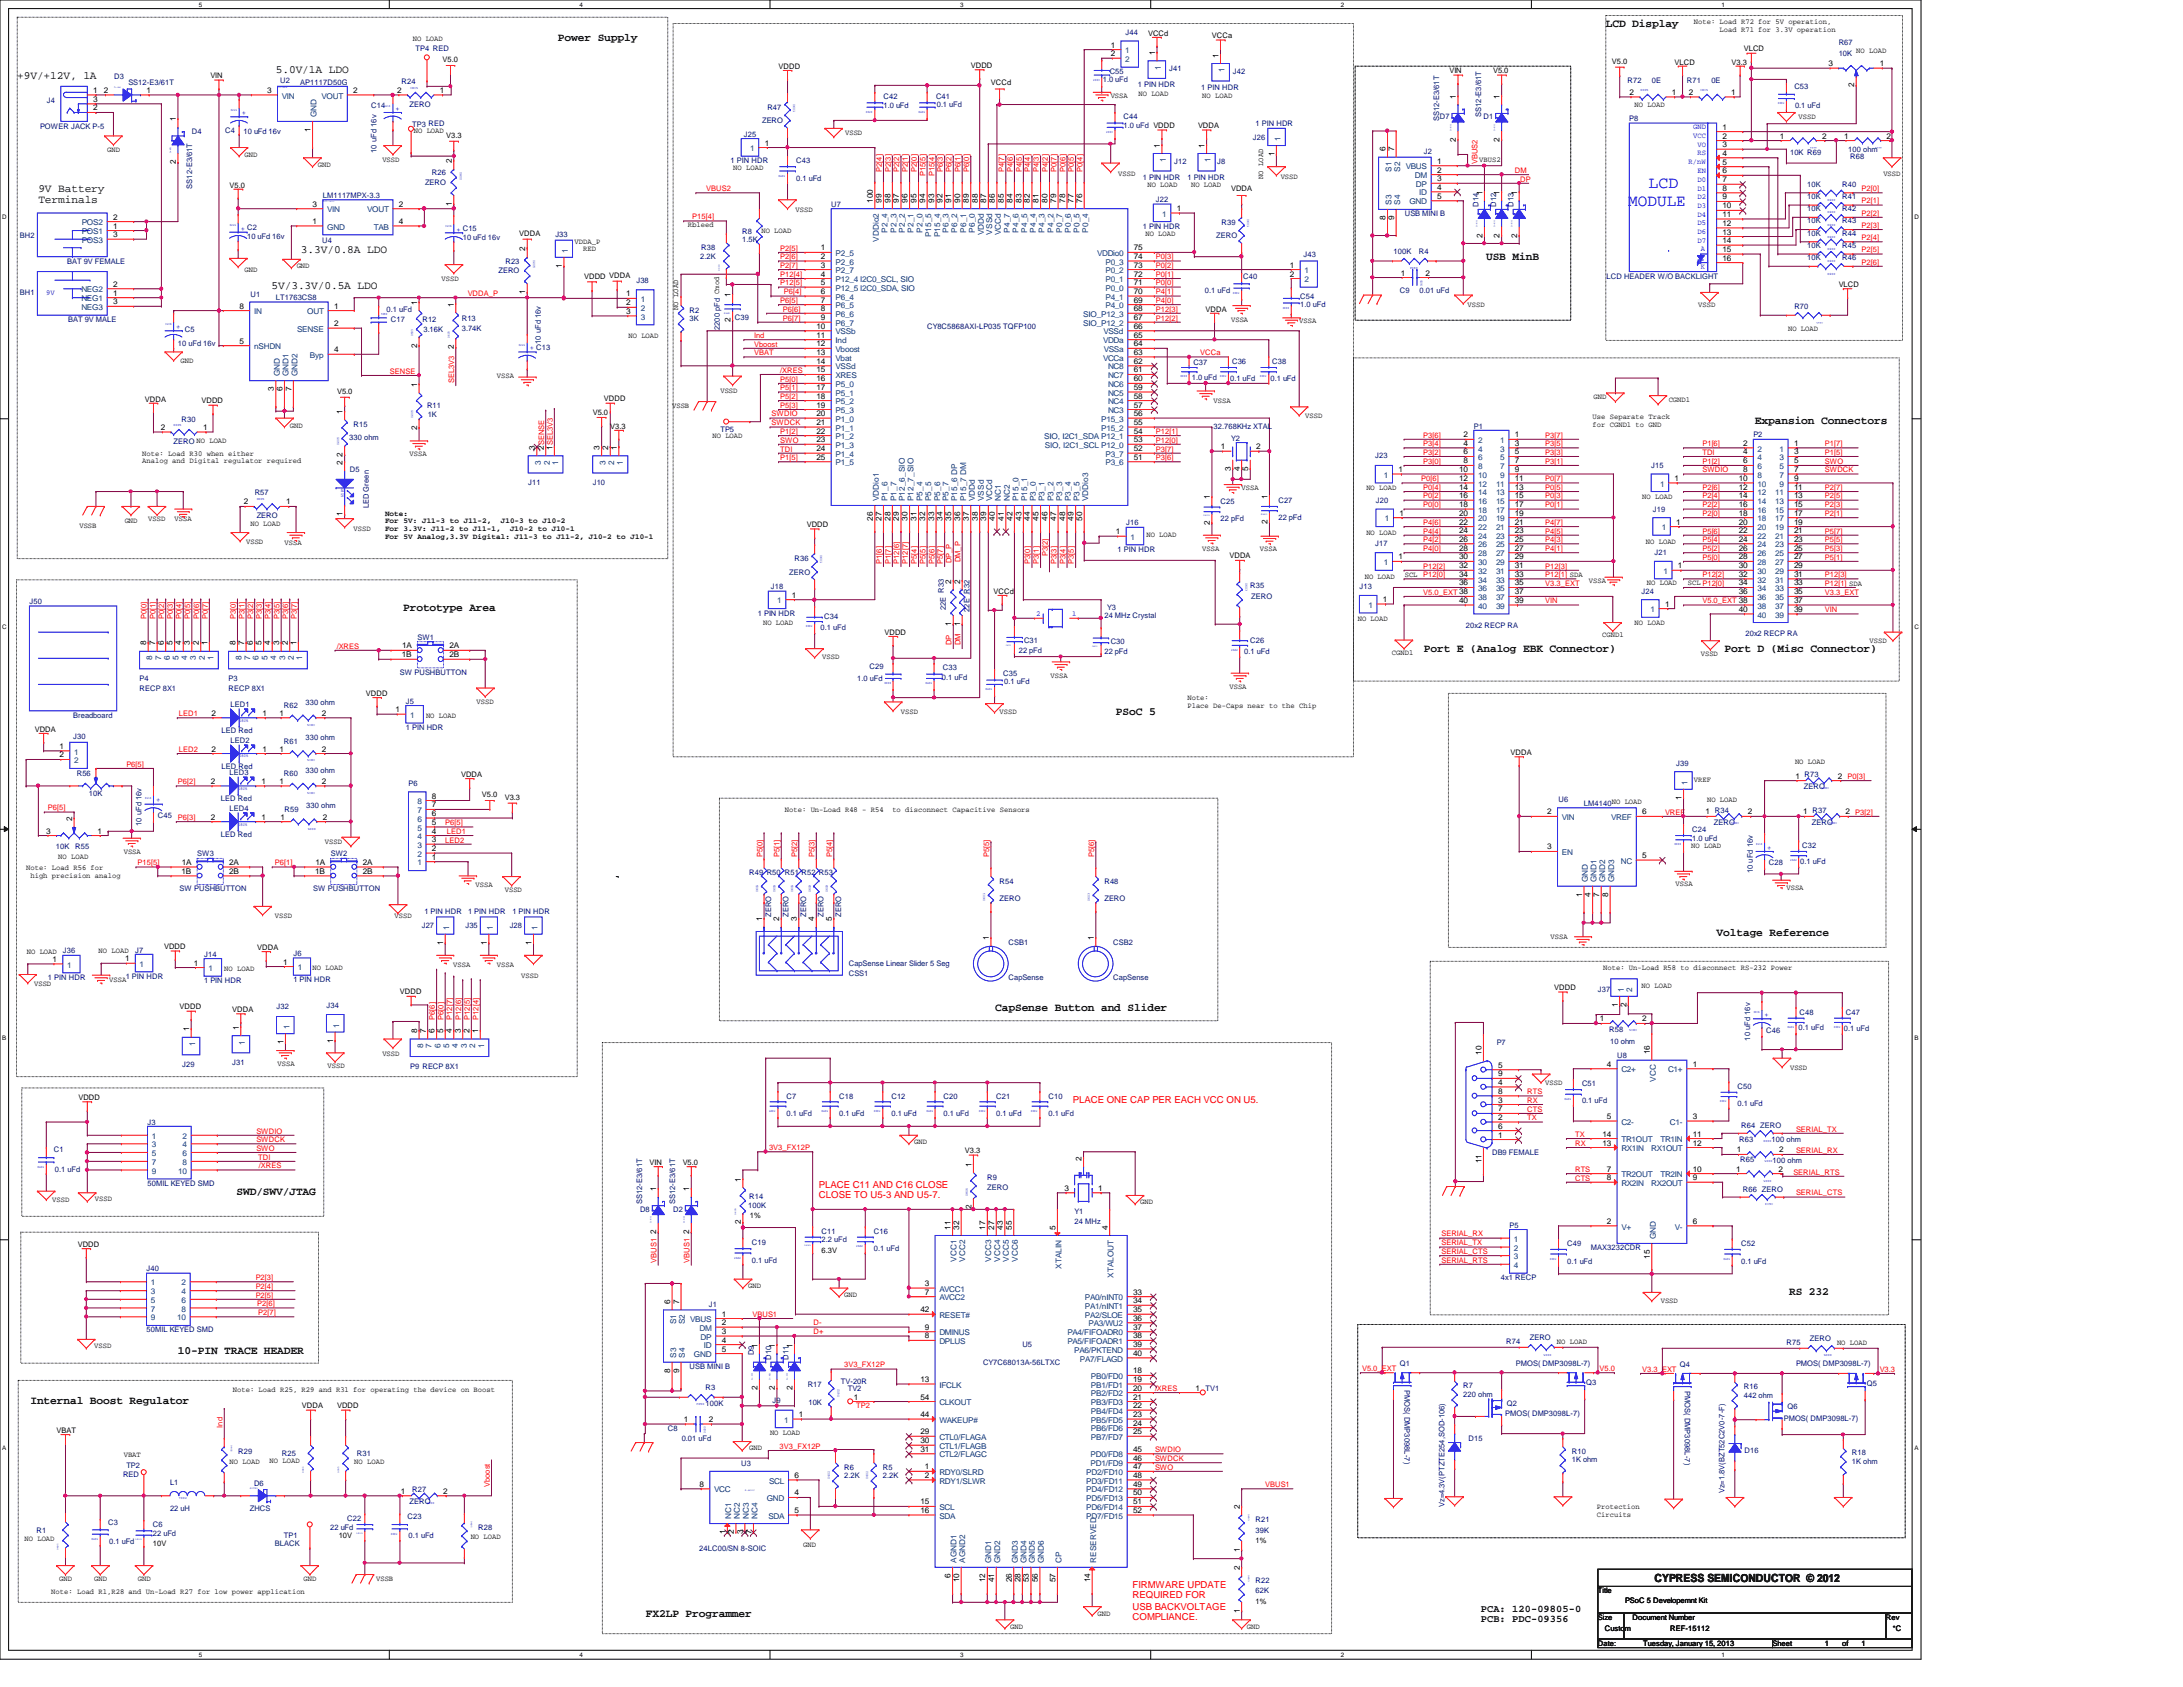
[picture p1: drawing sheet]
<svg xmlns="http://www.w3.org/2000/svg" width="279mm" height="216mm" viewBox="0 0 279 216" stroke-linecap="round" stroke-linejoin="round" font-family="sans-serif">
<defs><g id="words">
<g font-size="2.1" fill="#00f">
<text x="208.4" y="26.3">MODULE</text>
<text x="211" y="24.1">LCD</text>
</g>
<g font-size="1.4">
<text x="71.4" y="5.2">Power Supply</text>
<text x="205.5" y="3.5">LCD Display</text>
<text x="2.2" y="10.1">+9V/+12V, 1A</text>
<text x="35.3" y="9.3">5.0V/1A LDO</text>
<text x="4.9" y="24.5">9V Battery</text>
<text x="4.9" y="26">Terminals</text>
<text x="38.5" y="32.3">3.3V/0.8A LDO</text>
<text x="190.2" y="33.3">USB MinB</text>
<text x="34.8" y="37">5V/3.3V/0.5A LDO</text>
<text x="224.6" y="54.3">Expansion Connectors</text>
<text x="51.6" y="78.1">Prototype Area</text>
<text x="182.2" y="83.4">Port E (Analog EBK Connector)</text>
<text x="220.7" y="83.4">Port D (Misc Connector)</text>
<text x="142.8" y="91.5">PSoC 5</text>
<text x="219.7" y="119.8">Voltage Reference</text>
<text x="127.4" y="129.4">CapSense Button and Slider</text>
<text x="30.3" y="153">SWD/SWV/JTAG</text>
<text x="229" y="165.7">RS 232</text>
<text x="22.8" y="173.2">10-PIN TRACE HEADER</text>
<text x="3.9" y="179.6">Internal Boost Regulator</text>
<text x="211.8" y="202.5">CYPRESS SEMICONDUCTOR © 2012</text>
<text x="82.7" y="206.9">FX2LP Programmer</text>
</g>
<g font-size="1.3">
<text x="189.5" y="206.3">PCA: 120-09805-0</text>
<text x="189.5" y="207.6">PCB: PDC-09356</text>
</g>
<g font-size="1.2" fill="#f00">
<text x="137.3" y="141.2">PLACE ONE CAP PER EACH VCC ON U5.</text>
<text x="104.8" y="152">PLACE C11 AND C16 CLOSE</text>
<text x="104.8" y="153.3">CLOSE TO U5-3 AND U5-7.</text>
<text x="144.9" y="203.2">FIRMWARE UPDATE</text>
<text x="144.9" y="204.5">REQUIRED FOR</text>
<text x="144.9" y="206">USB BACKVOLTAGE</text>
<text x="144.9" y="207.3">COMPLIANCE.</text>
</g>
<g font-size="1">
<text x="52.8" y="5.2">NO LOAD</text>
<text x="146.9" y="4.6">VCCd</text>
<text x="155.1" y="4.9">VCCa</text>
<text x="216.8" y="3.1">Note: Load R72 for 5V operation,</text>
<text x="220.1" y="4.1">Load R71 for 3.3V operation</text>
<text x="11.9" y="11.9">1</text>
<text x="13.3" y="11.9">2</text>
<text x="18.8" y="11.9">1</text>
<text x="26.9" y="10">VIN</text>
<text x="34.2" y="11.9">3</text>
<text x="45.2" y="11.9">2</text>
<text x="50.8" y="11.9">2</text>
<text x="56.3" y="11.9">1</text>
<text x="56.6" y="7.9">V5.0</text>
<text x="99.7" y="8.8">VDDD</text>
<text x="124.2" y="8.7">VDDD</text>
<text x="126.8" y="10.9">VCCd</text>
<text x="142.2" y="6.1">1</text>
<text x="142.2" y="7.2">2</text>
<text x="147.8" y="7" transform="rotate(-90 147.8 7)">1</text>
<text x="156" y="7.4" transform="rotate(-90 156 7.4)">1</text>
<text x="185.5" y="9.4">VIN</text>
<text x="191.1" y="9.4">V5.0</text>
<text x="206.3" y="8.1">V5.0</text>
<text x="214.3" y="8.3">VLCD</text>
<text x="221.6" y="8.3">V3.3</text>
<text x="223.2" y="6.6">VLCD</text>
<text x="234" y="8.5">3</text>
<text x="237.3" y="11.2" transform="rotate(-90 237.3 11.2)">2</text>
<text x="237.6" y="6.8">NO LOAD</text>
<text x="240.6" y="8.5">1</text>
<text x="11.9" y="14.1">2</text>
<text x="11.9" y="13">3</text>
<text x="22.5" y="15.5" transform="rotate(-90 22.5 15.5)">1</text>
<text x="39.8" y="16.9" transform="rotate(-90 39.8 16.9)">1</text>
<text x="53" y="17">NO LOAD</text>
<text x="57.1" y="17.7">V3.3</text>
<text x="108.2" y="17.3">VSSD</text>
<text x="142.2" y="12.5">VSSA</text>
<text x="145.7" y="12.3">NO LOAD</text>
<text x="153.3" y="16.4">VDDA</text>
<text x="153.9" y="12.5">NO LOAD</text>
<text x="186.4" y="12.6" transform="rotate(-90 186.4 12.6)">1</text>
<text x="191.9" y="12.6" transform="rotate(-90 191.9 12.6)">1</text>
<text x="208.6" y="12.1">2</text>
<text x="209.2" y="13.6">NO LOAD</text>
<text x="214" y="12.1">1</text>
<text x="216.2" y="12.1">2</text>
<text x="220.5" y="16.6">1</text>
<text x="220.5" y="17.7">2</text>
<text x="221.6" y="12.1">1</text>
<text x="227.8" y="17.7">1</text>
<text x="230.2" y="15.2">VSSD</text>
<text x="233.2" y="17.7">2</text>
<text x="236.1" y="17.7">1</text>
<text x="241.5" y="17.7">2</text>
<text x="13.7" y="19.4">GND</text>
<text x="22.5" y="21" transform="rotate(-90 22.5 21)">2</text>
<text x="31.3" y="20.1">GND</text>
<text x="40.7" y="21.3">GND</text>
<text x="48.9" y="20.8">VSSD</text>
<text x="57.8" y="20.9" transform="rotate(-90 57.8 20.9)">2</text>
<text x="93.9" y="21.8">NO LOAD</text>
<text x="97.9" y="18.6">1</text>
<text x="143.1" y="22.5">VSSD</text>
<text x="146.9" y="23.9">NO LOAD</text>
<text x="148.5" y="18.9" transform="rotate(-90 148.5 18.9)">1</text>
<text x="152.4" y="23.9">NO LOAD</text>
<text x="154.2" y="18.9" transform="rotate(-90 154.2 18.9)">1</text>
<text x="161.7" y="22.9" transform="rotate(-90 161.7 22.9)">NO LOAD</text>
<text x="163.1" y="20" transform="rotate(-90 163.1 20)">1</text>
<text x="163.9" y="22.9">VSSD</text>
<text x="177.3" y="19.3" transform="rotate(-90 177.3 19.3)">6</text>
<text x="178.4" y="19.3" transform="rotate(-90 178.4 19.3)">7</text>
<text x="183.9" y="21">1</text>
<text x="183.9" y="22.1">2</text>
<text x="183.9" y="23.2">3</text>
<text x="186.4" y="18.1" transform="rotate(-90 186.4 18.1)">2</text>
<text x="191.9" y="18.1" transform="rotate(-90 191.9 18.1)">2</text>
<text x="220.5" y="18.8">3</text>
<text x="220.5" y="19.9">4</text>
<text x="220.5" y="21.1">5</text>
<text x="220.5" y="22.2">6</text>
<text x="220.5" y="23.3">7</text>
<text x="241" y="22.5">VSSD</text>
<text x="14.5" y="29.3">1</text>
<text x="14.5" y="28.1">2</text>
<text x="29.4" y="24">V5.0</text>
<text x="40" y="28.7">1</text>
<text x="40" y="26.5">3</text>
<text x="51.1" y="26.5">2</text>
<text x="51.1" y="28.7">4</text>
<text x="57.8" y="26.4" transform="rotate(-90 57.8 26.4)">1</text>
<text x="88.1" y="29.1">Rbleed</text>
<text x="97.5" y="29.8">NO LOAD</text>
<text x="101.8" y="27.2">VSSD</text>
<text x="111.7" y="26" transform="rotate(-90 111.7 26)">100</text>
<text x="112.8" y="26" transform="rotate(-90 112.8 26)">99</text>
<text x="114" y="26" transform="rotate(-90 114 26)">98</text>
<text x="115.1" y="26" transform="rotate(-90 115.1 26)">97</text>
<text x="116.2" y="26" transform="rotate(-90 116.2 26)">96</text>
<text x="117.3" y="26" transform="rotate(-90 117.3 26)">95</text>
<text x="118.4" y="26" transform="rotate(-90 118.4 26)">94</text>
<text x="119.5" y="26" transform="rotate(-90 119.5 26)">93</text>
<text x="120.6" y="26" transform="rotate(-90 120.6 26)">92</text>
<text x="121.8" y="26" transform="rotate(-90 121.8 26)">91</text>
<text x="122.9" y="26" transform="rotate(-90 122.9 26)">90</text>
<text x="124" y="26" transform="rotate(-90 124 26)">89</text>
<text x="125.1" y="26" transform="rotate(-90 125.1 26)">88</text>
<text x="126.2" y="26" transform="rotate(-90 126.2 26)">87</text>
<text x="127.3" y="26" transform="rotate(-90 127.3 26)">86</text>
<text x="128.5" y="26" transform="rotate(-90 128.5 26)">85</text>
<text x="129.6" y="26" transform="rotate(-90 129.6 26)">84</text>
<text x="130.7" y="26" transform="rotate(-90 130.7 26)">83</text>
<text x="131.8" y="26" transform="rotate(-90 131.8 26)">82</text>
<text x="132.9" y="26" transform="rotate(-90 132.9 26)">81</text>
<text x="134.1" y="26" transform="rotate(-90 134.1 26)">80</text>
<text x="135.2" y="26" transform="rotate(-90 135.2 26)">79</text>
<text x="136.3" y="26" transform="rotate(-90 136.3 26)">78</text>
<text x="137.4" y="26" transform="rotate(-90 137.4 26)">77</text>
<text x="138.5" y="26" transform="rotate(-90 138.5 26)">76</text>
<text x="150.6" y="27">1</text>
<text x="157.6" y="24.5">VDDA</text>
<text x="177.3" y="28.2" transform="rotate(-90 177.3 28.2)">8</text>
<text x="178.4" y="28.2" transform="rotate(-90 178.4 28.2)">9</text>
<text x="183.9" y="25.4">5</text>
<text x="183.9" y="24.3">4</text>
<text x="189.7" y="24.9" transform="rotate(-90 189.7 24.9)">1</text>
<text x="191.9" y="24.9" transform="rotate(-90 191.9 24.9)">1</text>
<text x="194.2" y="24.9" transform="rotate(-90 194.2 24.9)">1</text>
<text x="220.5" y="24.4">8</text>
<text x="220.5" y="25.5">9</text>
<text x="220.5" y="26.7">10</text>
<text x="220.5" y="27.8">11</text>
<text x="220.5" y="28.9">12</text>
<text x="14.5" y="30.4">3</text>
<text x="31.3" y="34.8">GND</text>
<text x="38" y="34.3">GND</text>
<text x="56.5" y="36">VSSD</text>
<text x="66.5" y="30.1">VDDA</text>
<text x="67.2" y="32.2" transform="rotate(-90 67.2 32.2)">2</text>
<text x="71.9" y="34.3" transform="rotate(-90 71.9 34.3)">1</text>
<text x="73.5" y="31.2">VDDA_P</text>
<text x="74.6" y="32.2">RED</text>
<text x="74.8" y="35.6">VDDD VDDA</text>
<text x="105.1" y="32">1</text>
<text x="105.1" y="33.1">2</text>
<text x="105.1" y="34.2">3</text>
<text x="105.1" y="35.4">4</text>
<text x="145.1" y="32">75</text>
<text x="145.1" y="33.1">74</text>
<text x="145.1" y="34.2">73</text>
<text x="145.1" y="35.4">72</text>
<text x="146.6" y="30.2">NO LOAD</text>
<text x="165.1" y="34.2">1</text>
<text x="165.1" y="35.4">2</text>
<text x="179.3" y="35.3">1</text>
<text x="182.5" y="35.3">2</text>
<text x="189.7" y="30.4" transform="rotate(-90 189.7 30.4)">2</text>
<text x="191.9" y="30.4" transform="rotate(-90 191.9 30.4)">2</text>
<text x="194.2" y="30.4" transform="rotate(-90 194.2 30.4)">2</text>
<text x="220.5" y="30">13</text>
<text x="220.5" y="31.1">14</text>
<text x="220.5" y="32.3">15</text>
<text x="220.5" y="33.4">16</text>
<text x="14.5" y="37.8">1</text>
<text x="14.5" y="36.7">2</text>
<text x="14.5" y="38.9">3</text>
<text x="30.6" y="39.5">8</text>
<text x="42.8" y="39.5">1</text>
<text x="42.8" y="41.7">2</text>
<text x="53.4" y="39" transform="rotate(-90 53.4 39)">1</text>
<text x="58.1" y="39.2" transform="rotate(-90 58.1 39.2)">1</text>
<text x="67.2" y="37.7" transform="rotate(-90 67.2 37.7)">1</text>
<text x="80.1" y="37.9">1</text>
<text x="80.1" y="39.1">2</text>
<text x="80.1" y="40.2">3</text>
<text x="86.8" y="39.7" transform="rotate(-90 86.8 39.7)">NO LOAD</text>
<text x="93.5" y="41.2" transform="rotate(-90 93.5 41.2)">2</text>
<text x="93.5" y="38" transform="rotate(-90 93.5 38)">1</text>
<text x="105.1" y="36.5">5</text>
<text x="105.1" y="37.6">6</text>
<text x="105.1" y="38.7">7</text>
<text x="105.1" y="39.8">8</text>
<text x="105.1" y="41">9</text>
<text x="145.1" y="36.5">71</text>
<text x="145.1" y="37.6">70</text>
<text x="145.1" y="38.7">69</text>
<text x="145.1" y="39.8">68</text>
<text x="145.1" y="41">67</text>
<text x="154.3" y="39.9">VDDA</text>
<text x="157.6" y="41.1">VSSA</text>
<text x="166.3" y="41.4">VSSA</text>
<text x="187.8" y="39.3">VSSD</text>
<text x="217.3" y="39.3">VSSD</text>
<text x="235.3" y="36.7">VLCD</text>
<text x="23.1" y="46.5">GND</text>
<text x="30.6" y="44">5</text>
<text x="42.8" y="45.1">4</text>
<text x="53.4" y="44.5" transform="rotate(-90 53.4 44.5)">2</text>
<text x="58.1" y="44.7" transform="rotate(-90 58.1 44.7)">2</text>
<text x="80.4" y="43.3">NO LOAD</text>
<text x="104.5" y="42.1">10</text>
<text x="104.5" y="43.2">11</text>
<text x="104.5" y="44.3">12</text>
<text x="104.5" y="45.4">13</text>
<text x="104.5" y="46.6">14</text>
<text x="104.5" y="47.7">15</text>
<text x="145.1" y="42.1">66</text>
<text x="145.1" y="43.2">65</text>
<text x="145.1" y="44.3">64</text>
<text x="145.1" y="45.4">63</text>
<text x="145.1" y="46.6">62</text>
<text x="145.1" y="47.7">61</text>
<text x="228.9" y="42.4">NO LOAD</text>
<text x="18.5" y="51.4">VDDA</text>
<text x="25.8" y="51.6">VDDD</text>
<text x="35.1" y="50.1" transform="rotate(-90 35.1 50.1)">3</text>
<text x="36.2" y="50.1" transform="rotate(-90 36.2 50.1)">6</text>
<text x="37.3" y="50.1" transform="rotate(-90 37.3 50.1)">7</text>
<text x="43.1" y="50.4">V5.0</text>
<text x="43.9" y="53" transform="rotate(-90 43.9 53)">1</text>
<text x="53.4" y="49.5" transform="rotate(-90 53.4 49.5)">1</text>
<text x="63.6" y="48.4">VSSA</text>
<text x="75.9" y="53.2">V5.0</text>
<text x="77.3" y="51.3">VDDD</text>
<text x="86" y="52.2">VSSB</text>
<text x="92.2" y="50.3">VSSD</text>
<text x="104.5" y="48.8">16</text>
<text x="104.5" y="49.9">17</text>
<text x="104.5" y="51">18</text>
<text x="104.5" y="52.2">19</text>
<text x="104.5" y="53.3">20</text>
<text x="145.1" y="48.8">60</text>
<text x="145.1" y="49.9">59</text>
<text x="145.1" y="51">58</text>
<text x="145.1" y="52.2">57</text>
<text x="145.1" y="53.3">56</text>
<text x="155.3" y="51.5">VSSA</text>
<text x="167" y="53.6">VSSD</text>
<text x="203.8" y="53.6">Use Separate Track</text>
<text x="204" y="51.1">GND</text>
<text x="213.6" y="51.4">CGND1</text>
<text x="18.2" y="58.3">Note: Load R30 when either</text>
<text x="18.2" y="59.3">Analog and Digital regulator required</text>
<text x="20.6" y="55">2</text>
<text x="26" y="55">1</text>
<text x="37.1" y="54.8">GND</text>
<text x="43.9" y="59.5" transform="rotate(-90 43.9 59.5)">2</text>
<text x="43.9" y="58.5" transform="rotate(-90 43.9 58.5)">2</text>
<text x="52.4" y="58.3">VSSA</text>
<text x="53.4" y="55" transform="rotate(-90 53.4 55)">2</text>
<text x="68.5" y="57.6" transform="rotate(-90 68.5 57.6)">3</text>
<text x="69.6" y="57.6" transform="rotate(-90 69.6 57.6)">2SENSE</text>
<text x="70.7" y="57.6" transform="rotate(-90 70.7 57.6)">1SEL3V3</text>
<text x="76.8" y="57.6" transform="rotate(-90 76.8 57.6)">3</text>
<text x="77.9" y="57.6" transform="rotate(-90 77.9 57.6)">2</text>
<text x="78.1" y="54.9">V3.3</text>
<text x="79" y="57.6" transform="rotate(-90 79 57.6)">1</text>
<text x="91.2" y="56">NO LOAD</text>
<text x="104.5" y="54.4">21</text>
<text x="104.5" y="55.5">22</text>
<text x="104.5" y="56.6">23</text>
<text x="104.5" y="57.7">24</text>
<text x="104.5" y="58.8">25</text>
<text x="145.1" y="54.4">55</text>
<text x="145.1" y="55.5">54</text>
<text x="145.1" y="56.6">53</text>
<text x="145.1" y="57.7">52</text>
<text x="145.1" y="58.8">51</text>
<text x="156.3" y="57.5">1</text>
<text x="160.8" y="57.5">2</text>
<text x="187.3" y="56">2</text>
<text x="187.3" y="57.1">4</text>
<text x="187.3" y="58.2">6</text>
<text x="187.3" y="59.3">8</text>
<text x="193.9" y="56">1</text>
<text x="193.9" y="57.1">3</text>
<text x="193.9" y="58.2">5</text>
<text x="193.9" y="59.3">7</text>
<text x="203.8" y="54.6">for CGND1 to GND</text>
<text x="223.1" y="57.1">2</text>
<text x="223.1" y="58.2">4</text>
<text x="223.1" y="59.3">6</text>
<text x="229.6" y="57.1">1</text>
<text x="229.6" y="58.2">3</text>
<text x="229.6" y="59.3">5</text>
<text x="31.2" y="64.6">2</text>
<text x="36.6" y="64.6">1</text>
<text x="49.3" y="66">Note:</text>
<text x="154.9" y="63.9" transform="rotate(-90 154.9 63.9)">1</text>
<text x="157.5" y="60.2" transform="rotate(-90 157.5 60.2)">3</text>
<text x="158.7" y="60.2" transform="rotate(-90 158.7 60.2)">4</text>
<text x="158.9" y="62.7">VSSA</text>
<text x="159.8" y="60.2" transform="rotate(-90 159.8 60.2)">5</text>
<text x="162.2" y="63.8" transform="rotate(-90 162.2 63.8)">1</text>
<text x="174.9" y="62.7">NO LOAD</text>
<text x="179" y="60.4">1</text>
<text x="179.1" y="66">1</text>
<text x="186.8" y="60.4">10</text>
<text x="186.8" y="61.6">12</text>
<text x="186.8" y="62.7">14</text>
<text x="186.8" y="63.8">16</text>
<text x="186.8" y="64.9">18</text>
<text x="186.8" y="66">20</text>
<text x="193.9" y="60.4">9</text>
<text x="193.9" y="61.6">11</text>
<text x="193.9" y="62.7">13</text>
<text x="193.9" y="63.8">15</text>
<text x="193.9" y="64.9">17</text>
<text x="193.9" y="66">19</text>
<text x="210.2" y="63.9">NO LOAD</text>
<text x="214.3" y="61.6">1</text>
<text x="222.5" y="61.6">10</text>
<text x="222.5" y="62.7">12</text>
<text x="222.5" y="63.8">14</text>
<text x="222.5" y="64.9">16</text>
<text x="222.5" y="66">18</text>
<text x="223.1" y="60.4">8</text>
<text x="229.6" y="60.4">7</text>
<text x="229.6" y="61.6">9</text>
<text x="229.6" y="62.7">11</text>
<text x="229.6" y="63.8">13</text>
<text x="229.6" y="64.9">15</text>
<text x="229.6" y="66">17</text>
<text x="10.2" y="67.5">VSSB</text>
<text x="16" y="66.9">GND</text>
<text x="19" y="66.7">VSSD</text>
<text x="22.4" y="66.7">VSSA</text>
<text x="31.5" y="69.6">VSSD</text>
<text x="32" y="67.3">NO LOAD</text>
<text x="36.4" y="69.7">VSSA</text>
<text x="43.9" y="66" transform="rotate(-90 43.9 66)">1</text>
<text x="45.3" y="67.9">VSSD</text>
<text x="49.3" y="67">For 5V: J11-3 to J11-2,</text>
<text x="49.3" y="67.9">For 3.3V: J11-2 to J11-1,</text>
<text x="49.3" y="68.9">For 5V Analog,3.3V Digital: J11-3 to J11-2, J10-2 to J10-1</text>
<text x="64.1" y="67">J10-3 to J10-2</text>
<text x="65.3" y="67.9">J10-2 to J10-1</text>
<text x="103.3" y="67.5">VDDD</text>
<text x="111.7" y="66.6" transform="rotate(-90 111.7 66.6)">26</text>
<text x="112.8" y="66.6" transform="rotate(-90 112.8 66.6)">27</text>
<text x="114" y="66.6" transform="rotate(-90 114 66.6)">28</text>
<text x="115.1" y="66.6" transform="rotate(-90 115.1 66.6)">29</text>
<text x="116.2" y="66.6" transform="rotate(-90 116.2 66.6)">30</text>
<text x="117.3" y="66.6" transform="rotate(-90 117.3 66.6)">31</text>
<text x="118.4" y="66.6" transform="rotate(-90 118.4 66.6)">32</text>
<text x="119.5" y="66.6" transform="rotate(-90 119.5 66.6)">33</text>
<text x="120.6" y="66.6" transform="rotate(-90 120.6 66.6)">34</text>
<text x="121.8" y="66.6" transform="rotate(-90 121.8 66.6)">35</text>
<text x="122.9" y="66.6" transform="rotate(-90 122.9 66.6)">36</text>
<text x="124" y="66.6" transform="rotate(-90 124 66.6)">37</text>
<text x="125.1" y="66.6" transform="rotate(-90 125.1 66.6)">38</text>
<text x="126.2" y="66.6" transform="rotate(-90 126.2 66.6)">39</text>
<text x="127.3" y="66.6" transform="rotate(-90 127.3 66.6)">40</text>
<text x="128.5" y="66.6" transform="rotate(-90 128.5 66.6)">41</text>
<text x="129.6" y="66.6" transform="rotate(-90 129.6 66.6)">42</text>
<text x="130.7" y="66.6" transform="rotate(-90 130.7 66.6)">43</text>
<text x="131.8" y="66.6" transform="rotate(-90 131.8 66.6)">44</text>
<text x="132.9" y="66.6" transform="rotate(-90 132.9 66.6)">45</text>
<text x="134.1" y="66.6" transform="rotate(-90 134.1 66.6)">46</text>
<text x="135.2" y="66.6" transform="rotate(-90 135.2 66.6)">47</text>
<text x="136.3" y="66.6" transform="rotate(-90 136.3 66.6)">48</text>
<text x="137.4" y="66.6" transform="rotate(-90 137.4 66.6)">49</text>
<text x="138.5" y="66.6" transform="rotate(-90 138.5 66.6)">50</text>
<text x="142.8" y="68.4">1</text>
<text x="146.7" y="68.7">NO LOAD</text>
<text x="153.9" y="70.5">VSSA</text>
<text x="154.9" y="67.2" transform="rotate(-90 154.9 67.2)">2</text>
<text x="157.4" y="71.4">VDDA</text>
<text x="161.2" y="70.5">VSSA</text>
<text x="162.2" y="67.1" transform="rotate(-90 162.2 67.1)">2</text>
<text x="174.9" y="68.4">NO LOAD</text>
<text x="179" y="71.6">1</text>
<text x="186.8" y="67.1">22</text>
<text x="186.8" y="68.2">24</text>
<text x="186.8" y="69.3">26</text>
<text x="186.8" y="70.5">28</text>
<text x="186.8" y="71.6">30</text>
<text x="193.9" y="67.1">21</text>
<text x="193.9" y="68.2">23</text>
<text x="193.9" y="69.3">25</text>
<text x="193.9" y="70.5">27</text>
<text x="193.9" y="71.6">29</text>
<text x="210.7" y="69.6">NO LOAD</text>
<text x="214.5" y="67.1">1</text>
<text x="222.5" y="67.1">20</text>
<text x="222.5" y="68.2">22</text>
<text x="222.5" y="69.3">24</text>
<text x="222.5" y="70.5">26</text>
<text x="222.5" y="71.6">28</text>
<text x="229.6" y="67.1">19</text>
<text x="229.6" y="68.2">21</text>
<text x="229.6" y="69.3">23</text>
<text x="229.6" y="70.5">25</text>
<text x="229.6" y="71.6">27</text>
<text x="101.3" y="76.5">1</text>
<text x="121.8" y="74.7" transform="rotate(-90 121.8 74.7)">2</text>
<text x="122.9" y="74.7" transform="rotate(-90 122.9 74.7)">2</text>
<text x="127.2" y="76">VCCd</text>
<text x="174.7" y="74.1">NO LOAD</text>
<text x="177" y="77">1</text>
<text x="179.8" y="73.9">SCL</text>
<text x="186.8" y="72.7">32</text>
<text x="186.8" y="73.8">34</text>
<text x="186.8" y="74.9">36</text>
<text x="186.8" y="77.2">40</text>
<text x="193.9" y="72.7">31</text>
<text x="193.9" y="73.8">33</text>
<text x="193.9" y="74.9">35</text>
<text x="193.9" y="76.1">37</text>
<text x="193.9" y="77.2">39</text>
<text x="203.4" y="74.5">VSSA</text>
<text x="210.8" y="74.9">NO LOAD</text>
<text x="213.1" y="77.6">1</text>
<text x="214.8" y="72.7">1</text>
<text x="216" y="74.9">SCL P12[0]</text>
<text x="222.5" y="72.7">30</text>
<text x="222.5" y="73.8">32</text>
<text x="222.5" y="74.9">34</text>
<text x="222.5" y="76.1">36</text>
<text x="229.6" y="72.7">29</text>
<text x="229.6" y="73.8">31</text>
<text x="229.6" y="74.9">33</text>
<text x="229.6" y="76.1">35</text>
<text x="229.6" y="77.2">37</text>
<text x="18.7" y="82.6" transform="rotate(-90 18.7 82.6)">8</text>
<text x="19.9" y="82.6" transform="rotate(-90 19.9 82.6)">7</text>
<text x="21" y="82.6" transform="rotate(-90 21 82.6)">6</text>
<text x="22.1" y="82.6" transform="rotate(-90 22.1 82.6)">5</text>
<text x="23.2" y="82.6" transform="rotate(-90 23.2 82.6)">4</text>
<text x="24.3" y="82.6" transform="rotate(-90 24.3 82.6)">3</text>
<text x="25.4" y="82.6" transform="rotate(-90 25.4 82.6)">2</text>
<text x="26.5" y="82.6" transform="rotate(-90 26.5 82.6)">1</text>
<text x="30.1" y="82.6" transform="rotate(-90 30.1 82.6)">8</text>
<text x="31.2" y="82.6" transform="rotate(-90 31.2 82.6)">7</text>
<text x="32.3" y="82.6" transform="rotate(-90 32.3 82.6)">6</text>
<text x="33.5" y="82.6" transform="rotate(-90 33.5 82.6)">5</text>
<text x="34.6" y="82.6" transform="rotate(-90 34.6 82.6)">4</text>
<text x="35.7" y="82.6" transform="rotate(-90 35.7 82.6)">3</text>
<text x="36.8" y="82.6" transform="rotate(-90 36.8 82.6)">2</text>
<text x="37.9" y="82.6" transform="rotate(-90 37.9 82.6)">1</text>
<text x="51.5" y="83">1A</text>
<text x="57.5" y="83">2A</text>
<text x="97.7" y="80">NO LOAD</text>
<text x="113.2" y="81.2">VDDD</text>
<text x="121.8" y="80.1" transform="rotate(-90 121.8 80.1)">1</text>
<text x="122.9" y="80.1" transform="rotate(-90 122.9 80.1)">1</text>
<text x="173.8" y="79.5">NO LOAD</text>
<text x="178.1" y="83.8">CGND1</text>
<text x="205.1" y="81.6">CGND1</text>
<text x="209.2" y="80">NO LOAD</text>
<text x="217.7" y="83.9">VSSD</text>
<text x="222.5" y="78.3">40</text>
<text x="229.6" y="78.3">39</text>
<text x="239.3" y="82.3">VSSD</text>
<text x="46.8" y="89.1">VDDD</text>
<text x="51.4" y="84.1">1B</text>
<text x="57.5" y="84.1">2B</text>
<text x="105.2" y="84.4">VSSD</text>
<text x="134.5" y="86.7">VSSA</text>
<text x="152" y="89.6">Note:</text>
<text x="157.4" y="88.2">VSSA</text>
<text x="4.4" y="93.6">VDDA</text>
<text x="7.6" y="95.8">1</text>
<text x="27.1" y="91.6">2</text>
<text x="33.6" y="91.6">1</text>
<text x="35.8" y="91.6">1</text>
<text x="41.2" y="91.6">2</text>
<text x="50.6" y="91.1">1</text>
<text x="54.5" y="91.9">NO LOAD</text>
<text x="61" y="90.1">VSSD</text>
<text x="115.3" y="91.4">VSSD</text>
<text x="127.9" y="91.4">VSSD</text>
<text x="152" y="90.6">Place De-Caps near to the Chip</text>
<text x="7.6" y="96.9">2</text>
<text x="27" y="100.3">2</text>
<text x="27.1" y="96.2">2</text>
<text x="33.5" y="100.3">1</text>
<text x="33.6" y="96.2">1</text>
<text x="35.8" y="100.3">1</text>
<text x="35.8" y="96.2">1</text>
<text x="41.2" y="100.3">2</text>
<text x="41.2" y="96.2">2</text>
<text x="59" y="99.4">VDDA</text>
<text x="193.3" y="96.6">VDDA</text>
<text x="216.8" y="100">VREF</text>
<text x="229.7" y="97.8">NO LOAD</text>
<text x="229.8" y="99.7">1 R73</text>
<text x="235.2" y="99.7">2</text>
<text x="5.9" y="106.7">3</text>
<text x="9.2" y="105.1" transform="rotate(-90 9.2 105.1)">2</text>
<text x="12.5" y="106.7">1</text>
<text x="27" y="104.9">2</text>
<text x="33.5" y="104.9">1</text>
<text x="35.9" y="104.9">1</text>
<text x="41.3" y="104.9">2</text>
<text x="55.3" y="107.8">3</text>
<text x="55.3" y="106.7">4</text>
<text x="55.3" y="105.6">5</text>
<text x="55.3" y="104.4">6</text>
<text x="55.3" y="103.3">7</text>
<text x="55.3" y="102.2">8</text>
<text x="61.7" y="102">V5.0</text>
<text x="64.6" y="102.4">V3.3</text>
<text x="100.5" y="103.9">Note: Un-Load R48 - R54</text>
<text x="114.2" y="103.9">to disconnect Capacitive Sensors</text>
<text x="198" y="104.2">2</text>
<text x="210.2" y="104.2">6</text>
<text x="215.2" y="102.4" transform="rotate(-90 215.2 102.4)">1</text>
<text x="218.3" y="104.2">1 R34</text>
<text x="218.5" y="102.7">NO LOAD</text>
<text x="223.7" y="104.2">2</text>
<text x="230.8" y="104.2">1 R37</text>
<text x="236.2" y="104.2">2 P3[2]</text>
<text x="3.3" y="111.3">Note: Load R56 for</text>
<text x="3.9" y="112.3">high precision analog</text>
<text x="7.5" y="110">NO LOAD</text>
<text x="15.8" y="109.3">VSSA</text>
<text x="23.2" y="111.8">1B</text>
<text x="23.3" y="110.7">1A</text>
<text x="29.3" y="110.7">2A</text>
<text x="29.3" y="111.8">2B</text>
<text x="40.3" y="111.8">1B</text>
<text x="40.4" y="110.7">1A</text>
<text x="41.6" y="108.1">VSSD</text>
<text x="46.4" y="110.7">2A</text>
<text x="46.4" y="111.8">2B</text>
<text x="55.3" y="110">1</text>
<text x="55.3" y="108.9">2</text>
<text x="60.9" y="113.5">VSSA</text>
<text x="198" y="108.7">3</text>
<text x="210.2" y="109.8">5</text>
<text x="214.5" y="113.3">VSSA</text>
<text x="216.4" y="108.5">NO LOAD</text>
<text x="228.6" y="113.9">VSSA</text>
<text x="35.2" y="117.5">VSSD</text>
<text x="50.5" y="117.5">VSSD</text>
<text x="64.6" y="114.2">VSSD</text>
<text x="97.5" y="117.9" transform="rotate(-90 97.5 117.9)">1</text>
<text x="99.7" y="117.9" transform="rotate(-90 99.7 117.9)">2</text>
<text x="102" y="117.9" transform="rotate(-90 102 117.9)">3</text>
<text x="104.2" y="117.9" transform="rotate(-90 104.2 117.9)">4</text>
<text x="106.5" y="117.9" transform="rotate(-90 106.5 117.9)">5</text>
<text x="202.5" y="114.8" transform="rotate(-90 202.5 114.8)">1</text>
<text x="203.6" y="114.8" transform="rotate(-90 203.6 114.8)">4</text>
<text x="204.7" y="114.8" transform="rotate(-90 204.7 114.8)">7</text>
<text x="205.8" y="114.8" transform="rotate(-90 205.8 114.8)">8</text>
<text x="3.4" y="122">NO LOAD</text>
<text x="6.7" y="123.1">1</text>
<text x="12.6" y="121.9">NO LOAD</text>
<text x="14" y="125.7">VSSA</text>
<text x="16" y="123">1</text>
<text x="21" y="121.5">VDDD</text>
<text x="24.8" y="123.6">1</text>
<text x="28.7" y="124.3">NO LOAD</text>
<text x="32.9" y="121.6">VDDA</text>
<text x="36.2" y="123.4">1</text>
<text x="40" y="124.2">NO LOAD</text>
<text x="56.7" y="120.9" transform="rotate(-90 56.7 120.9)">1</text>
<text x="58" y="123.7">VSSA</text>
<text x="62.3" y="120.9" transform="rotate(-90 62.3 120.9)">1</text>
<text x="63.6" y="123.7">VSSA</text>
<text x="66.7" y="125.2">VSSD</text>
<text x="68" y="120.9" transform="rotate(-90 68 120.9)">1</text>
<text x="126.6" y="120.4" transform="rotate(-90 126.6 120.4)">1</text>
<text x="140" y="120.4" transform="rotate(-90 140 120.4)">1</text>
<text x="198.5" y="120.1">VSSA</text>
<text x="205.2" y="124.2">Note: Un-Load R58 to disconnect RS-232 Power</text>
<text x="4.4" y="126.2">VSSD</text>
<text x="23" y="129.2">VDDD</text>
<text x="24.2" y="132" transform="rotate(-90 24.2 132)">1</text>
<text x="29.7" y="129.5">VDDA</text>
<text x="30.6" y="131.8" transform="rotate(-90 30.6 131.8)">1</text>
<text x="51.2" y="127.3">VDDD</text>
<text x="198.9" y="126.7">VDDD</text>
<text x="204.8" y="130.7">1</text>
<text x="207.1" y="128.9" transform="rotate(-90 207.1 128.9)">1</text>
<text x="208.2" y="128.9" transform="rotate(-90 208.2 128.9)">2</text>
<text x="210.1" y="126.4">NO LOAD</text>
<text x="210.2" y="130.7">2</text>
<text x="35.5" y="136.5">VSSA</text>
<text x="36.3" y="133.6" transform="rotate(-90 36.3 133.6)">1</text>
<text x="41.9" y="136.7">VSSD</text>
<text x="42.6" y="133.4" transform="rotate(-90 42.6 133.4)">1</text>
<text x="48.9" y="135.1">VSSD</text>
<text x="53.4" y="132.2" transform="rotate(-90 53.4 132.2)">8</text>
<text x="54.5" y="132.2" transform="rotate(-90 54.5 132.2)">7</text>
<text x="55.6" y="132.2" transform="rotate(-90 55.6 132.2)">6</text>
<text x="56.7" y="132.2" transform="rotate(-90 56.7 132.2)">5</text>
<text x="57.8" y="132.2" transform="rotate(-90 57.8 132.2)">4</text>
<text x="59" y="132.2" transform="rotate(-90 59 132.2)">3</text>
<text x="60.1" y="132.2" transform="rotate(-90 60.1 132.2)">2</text>
<text x="61.2" y="132.2" transform="rotate(-90 61.2 132.2)">1</text>
<text x="189.6" y="135" transform="rotate(-90 189.6 135)">10</text>
<text x="191.7" y="136.7">5</text>
<text x="191.7" y="137.8">9</text>
<text x="205.7" y="136.5">4</text>
<text x="211.2" y="134.9" transform="rotate(-90 211.2 134.9)">16</text>
<text x="216.7" y="136.5">1</text>
<text x="229.1" y="136.9">VSSD</text>
<text x="10" y="140.8">VDDD</text>
<text x="191.7" y="138.9">4</text>
<text x="191.7" y="140">8</text>
<text x="191.7" y="141.1">3</text>
<text x="191.7" y="142.2">7</text>
<text x="191.7" y="143.3">2</text>
<text x="197.8" y="138.8">VSSD</text>
<text x="205.7" y="143.2">5</text>
<text x="216.7" y="143.2">3</text>
<text x="83.1" y="149.1">VIN</text>
<text x="87.4" y="149.1">V5.0</text>
<text x="117" y="146.4">GND</text>
<text x="123.5" y="147.6">V3.3</text>
<text x="124.3" y="149.3" transform="rotate(-90 124.3 149.3)">1</text>
<text x="138.4" y="148.5" transform="rotate(-90 138.4 148.5)">2</text>
<text x="189.6" y="148.9" transform="rotate(-90 189.6 148.9)">11</text>
<text x="191.7" y="144.4">6</text>
<text x="191.7" y="145.6">1</text>
<text x="205.1" y="145.5">14</text>
<text x="205.1" y="146.6">13</text>
<text x="205.7" y="149.9">7</text>
<text x="216.7" y="146.6">12</text>
<text x="216.7" y="145.5">11</text>
<text x="216.7" y="149.9">10</text>
<text x="222.2" y="149.9">1</text>
<text x="222.3" y="147.5">1</text>
<text x="227.6" y="149.9">2</text>
<text x="227.7" y="147.5">2</text>
<text x="6.7" y="153.9">VSSD</text>
<text x="12.1" y="153.7">VSSD</text>
<text x="84" y="152.4" transform="rotate(-90 84 152.4)">1</text>
<text x="88.2" y="152.4" transform="rotate(-90 88.2 152.4)">1</text>
<text x="94.8" y="151.2" transform="rotate(-90 94.8 151.2)">1</text>
<text x="96" y="155.9">1%</text>
<text x="124.3" y="154.8" transform="rotate(-90 124.3 154.8)">2</text>
<text x="136.2" y="152.4">3</text>
<text x="140.5" y="152.4">1</text>
<text x="145.9" y="154.1">GND</text>
<text x="205.7" y="151">8</text>
<text x="216.7" y="151">9</text>
<text x="9.9" y="159.6">VDDD</text>
<text x="84" y="157.9" transform="rotate(-90 84 157.9)">2</text>
<text x="88.2" y="157.9" transform="rotate(-90 88.2 157.9)">2</text>
<text x="94.8" y="156.7" transform="rotate(-90 94.8 156.7)">2</text>
<text x="105.2" y="160.4">6.3V</text>
<text x="121.7" y="157.4" transform="rotate(-90 121.7 157.4)">11</text>
<text x="122.8" y="157.4" transform="rotate(-90 122.8 157.4)">32</text>
<text x="126.1" y="157.4" transform="rotate(-90 126.1 157.4)">17</text>
<text x="127.3" y="157.4" transform="rotate(-90 127.3 157.4)">27</text>
<text x="128.4" y="157.4" transform="rotate(-90 128.4 157.4)">43</text>
<text x="129.5" y="157.4" transform="rotate(-90 129.5 157.4)">55</text>
<text x="135.1" y="157.4" transform="rotate(-90 135.1 157.4)">5</text>
<text x="141.8" y="157.4" transform="rotate(-90 141.8 157.4)">4</text>
<text x="205.7" y="156.6">2</text>
<text x="211.2" y="161.1" transform="rotate(-90 211.2 161.1)">15</text>
<text x="216.7" y="156.6">6</text>
<text x="85.8" y="166.9" transform="rotate(-90 85.8 166.9)">6</text>
<text x="86.9" y="166.9" transform="rotate(-90 86.9 166.9)">7</text>
<text x="95.8" y="164.8">GND</text>
<text x="108" y="166">GND</text>
<text x="117.8" y="167.9">42</text>
<text x="118.4" y="164.6">3</text>
<text x="118.4" y="165.7">7</text>
<text x="145" y="166.8">34</text>
<text x="145" y="167.9">35</text>
<text x="145" y="165.7">33</text>
<text x="212.6" y="166.8">VSSD</text>
<text x="12.1" y="172.5">VSSD</text>
<text x="92.4" y="168.5">1</text>
<text x="92.4" y="169.6">2</text>
<text x="92.4" y="170.7">3</text>
<text x="92.4" y="173">5</text>
<text x="92.4" y="171.8">4</text>
<text x="96.9" y="172.5" transform="rotate(-90 96.9 172.5)">1</text>
<text x="99.2" y="172.5" transform="rotate(-90 99.2 172.5)">1</text>
<text x="101.4" y="172.5" transform="rotate(-90 101.4 172.5)">1</text>
<text x="118.4" y="171.3">8</text>
<text x="118.4" y="170.2">9</text>
<text x="145" y="169">36</text>
<text x="145" y="170.2">37</text>
<text x="145" y="171.3">38</text>
<text x="145" y="172.4">39</text>
<text x="145" y="173.5">40</text>
<text x="199.3" y="172">NO LOAD</text>
<text x="235.1" y="172.1">NO LOAD</text>
<text x="29.8" y="178.1">Note: Load R25, R29 and R31 for operating the device on Boost</text>
<text x="85.8" y="175.7" transform="rotate(-90 85.8 175.7)">8</text>
<text x="86.9" y="175.7" transform="rotate(-90 86.9 175.7)">9</text>
<text x="96.9" y="177.9" transform="rotate(-90 96.9 177.9)">2</text>
<text x="99.2" y="177.9" transform="rotate(-90 99.2 177.9)">2</text>
<text x="101.4" y="177.9" transform="rotate(-90 101.4 177.9)">2</text>
<text x="109.3" y="179.1">1</text>
<text x="117.8" y="179.1">54</text>
<text x="117.8" y="176.9">13</text>
<text x="145" y="175.8">18</text>
<text x="145" y="176.9">19</text>
<text x="145" y="178">20</text>
<text x="145" y="179.1">21</text>
<text x="153" y="178">1</text>
<text x="7.2" y="183.4">VBAT</text>
<text x="38.7" y="180.3">VDDA</text>
<text x="43.1" y="180.3">VDDD</text>
<text x="87.5" y="182">1</text>
<text x="90.7" y="182">2</text>
<text x="95.9" y="185.6">GND</text>
<text x="98.6" y="183.6">NO LOAD</text>
<text x="102.2" y="181.4">1</text>
<text x="117.8" y="181.4">44</text>
<text x="117.8" y="183.6">29</text>
<text x="117.8" y="184.7">30</text>
<text x="117.8" y="185.8">31</text>
<text x="145" y="180.2">22</text>
<text x="145" y="181.4">23</text>
<text x="145" y="182.5">24</text>
<text x="145" y="183.6">25</text>
<text x="145" y="185.8">45</text>
<text x="15.8" y="186.5">VBAT</text>
<text x="29.4" y="187.3">NO LOAD</text>
<text x="34.5" y="187.2">NO LOAD</text>
<text x="45.3" y="187.3">NO LOAD</text>
<text x="51.3" y="191.2">1</text>
<text x="56.7" y="191.2">2</text>
<text x="89.5" y="190.3">8</text>
<text x="101.7" y="189.1">6</text>
<text x="101.7" y="191.4">4</text>
<text x="118.4" y="188">1</text>
<text x="118.4" y="189.1">2</text>
<text x="145" y="186.9">46</text>
<text x="145" y="188">47</text>
<text x="145" y="189.1">48</text>
<text x="145" y="190.3">49</text>
<text x="145" y="191.4">50</text>
<text x="3.1" y="197.3">NO LOAD</text>
<text x="19.6" y="197.9">10V</text>
<text x="43.3" y="196.9">10V</text>
<text x="60.2" y="197">NO LOAD</text>
<text x="92.8" y="196.3" transform="rotate(-90 92.8 196.3)">1</text>
<text x="93.9" y="196.3" transform="rotate(-90 93.9 196.3)">2</text>
<text x="95.1" y="196.3" transform="rotate(-90 95.1 196.3)">3</text>
<text x="96.2" y="196.3" transform="rotate(-90 96.2 196.3)">7</text>
<text x="101.7" y="193.6">5</text>
<text x="102.8" y="198">GND</text>
<text x="117.8" y="192.5">15</text>
<text x="117.8" y="193.6">16</text>
<text x="145" y="192.5">51</text>
<text x="145" y="193.6">52</text>
<text x="158.7" y="193.1" transform="rotate(-90 158.7 193.1)">2</text>
<text x="160.7" y="197.4">1%</text>
<text x="204.4" y="193.1">Protection</text>
<text x="204.4" y="194.1">Circuits</text>
<text x="6.6" y="204">Note: Load R1,R28 and Un-Load R27 for low power application</text>
<text x="7.6" y="202.4">GND</text>
<text x="12.1" y="202.4">GND</text>
<text x="17.7" y="202.4">GND</text>
<text x="38.9" y="202.4">GND</text>
<text x="48.1" y="202.4">VSSB</text>
<text x="121.7" y="201.9" transform="rotate(-90 121.7 201.9)">6</text>
<text x="122.8" y="202.5" transform="rotate(-90 122.8 202.5)">10</text>
<text x="126.1" y="202.5" transform="rotate(-90 126.1 202.5)">12</text>
<text x="127.3" y="202.5" transform="rotate(-90 127.3 202.5)">41</text>
<text x="129.5" y="202.5" transform="rotate(-90 129.5 202.5)">26</text>
<text x="130.6" y="202.5" transform="rotate(-90 130.6 202.5)">28</text>
<text x="131.7" y="202.5" transform="rotate(-90 131.7 202.5)">53</text>
<text x="132.8" y="202.5" transform="rotate(-90 132.8 202.5)">56</text>
<text x="135.1" y="202.5" transform="rotate(-90 135.1 202.5)">57</text>
<text x="139.5" y="202.5" transform="rotate(-90 139.5 202.5)">14</text>
<text x="158.7" y="201" transform="rotate(-90 158.7 201)">2</text>
<text x="158.7" y="198.6" transform="rotate(-90 158.7 198.6)">1</text>
<text x="204.5" y="203.9">Title</text>
<text x="129.3" y="208.4">GND</text>
<text x="140.5" y="206.8">GND</text>
<text x="158.7" y="206.4" transform="rotate(-90 158.7 206.4)">1</text>
<text x="159.6" y="208.4">GND</text>
<text x="160.7" y="205.3">1%</text>
<text x="204.5" y="207.3">Size</text>
<text x="205.4" y="208.7">Custom</text>
<text x="208" y="205.2">PSoC 5 Developemnt Kit</text>
<text x="209" y="207.3">Document Number</text>
<text x="213.8" y="208.7">REF-15112</text>
<text x="241.4" y="207.3">Rev</text>
<text x="242.3" y="208.7">*C</text>
<text x="204.5" y="210.7">Date:</text>
<text x="210.3" y="210.7">Tuesday, January 15, 2013</text>
<text x="226.9" y="210.7">Sheet</text>
<text x="233.6" y="210.7">1</text>
<text x="235.8" y="210.7">of</text>
<text x="238.3" y="210.7">1</text>
</g>
<g font-size="1" fill="#000080">
<text x="144.1" y="4.4">J44</text>
<text x="235.3" y="5.8">R67</text>
<text x="14.6" y="10.2">D3</text>
<text x="16.4" y="10.8">SS12-E3/61T</text>
<text x="35.9" y="10.6">U2</text>
<text x="38.4" y="10.8">AP1117D50G</text>
<text x="51.4" y="10.7">R24</text>
<text x="53.2" y="6.6">TP4 RED</text>
<text x="141.1" y="10.5">1.0 uFd</text>
<text x="142" y="9.5">C55</text>
<text x="145.6" y="11.1">1 PIN HDR</text>
<text x="149.6" y="9.1">J41</text>
<text x="153.8" y="11.5">1 PIN HDR</text>
<text x="157.8" y="9.5">J42</text>
<text x="208.3" y="10.6">R72</text>
<text x="211.4" y="10.6">0E</text>
<text x="215.9" y="10.6">R71</text>
<text x="219" y="10.6">0E</text>
<text x="229.7" y="11.4">C53</text>
<text x="235.3" y="7.1">10K</text>
<text x="5.1" y="16.5">POWER JACK P-5</text>
<text x="6" y="13.2">J4</text>
<text x="24.6" y="17.2">D4</text>
<text x="28.8" y="17.1">C4</text>
<text x="31.2" y="17.2">10 uFd 16v</text>
<text x="47.5" y="13.8">C14</text>
<text x="52.4" y="13.7">ZERO</text>
<text x="52.7" y="16.3">TP3 RED</text>
<text x="95.2" y="17.5">J25</text>
<text x="97.5" y="15.7">ZERO</text>
<text x="98.2" y="14.1">R47</text>
<text x="113.1" y="12.7">C42</text>
<text x="113.1" y="13.8">1.0 uFd</text>
<text x="119.8" y="12.7">C41</text>
<text x="119.9" y="13.7">0.1 uFd</text>
<text x="143.8" y="15.3">C44</text>
<text x="143.8" y="16.4">1.0 uFd VDDD</text>
<text x="160.4" y="17.9">J26</text>
<text x="160.7" y="16.1">1 PIN HDR</text>
<text x="184.2" y="15.5" transform="rotate(-90 184.2 15.5)">SS12-E3/61T</text>
<text x="184.3" y="15.3">D7</text>
<text x="189.6" y="14.9" transform="rotate(-90 189.6 14.9)">SS12-E3/61T</text>
<text x="189.9" y="15.3">D1</text>
<text x="208.5" y="15.5">P8</text>
<text x="229.7" y="13.8">0.1 uFd</text>
<text x="48.2" y="19.6" transform="rotate(-90 48.2 19.6)">10 uFd 16v</text>
<text x="54.4" y="23.7">ZERO</text>
<text x="55.3" y="22.4">R26</text>
<text x="93.5" y="20.9">1 PIN HDR</text>
<text x="101.9" y="20.9">C43</text>
<text x="101.9" y="23.1">0.1 uFd</text>
<text x="146.3" y="23">1 PIN HDR</text>
<text x="150.3" y="21">J12</text>
<text x="152" y="23">1 PIN HDR</text>
<text x="155.8" y="21">J8</text>
<text x="182.2" y="19.8">J2</text>
<text x="229.1" y="19.9">10K R69</text>
<text x="231.3" y="23.9">10K</text>
<text x="235.8" y="23.9">R40</text>
<text x="236.6" y="19.4">100 ohm</text>
<text x="236.8" y="20.3">R68</text>
<text x="24.6" y="24.1" transform="rotate(-90 24.6 24.1)">SS12-E3/61T</text>
<text x="41.3" y="25.4">LM1117MPX-3.3</text>
<text x="95" y="29.9">R8</text>
<text x="106.4" y="26.5">U7</text>
<text x="146.3" y="29.3">1 PIN HDR</text>
<text x="148" y="25.9">J22</text>
<text x="156.3" y="28.8">R39</text>
<text x="179.8" y="27.7">USB MINI B</text>
<text x="189.2" y="26.5" transform="rotate(-90 189.2 26.5)">D14</text>
<text x="191.5" y="26.5" transform="rotate(-90 191.5 26.5)">D12</text>
<text x="193.7" y="26.5" transform="rotate(-90 193.7 26.5)">D13</text>
<text x="231.3" y="28.6">10K</text>
<text x="231.3" y="27">10K</text>
<text x="231.3" y="25.4">10K</text>
<text x="235.8" y="28.6">R43</text>
<text x="235.8" y="27">R42</text>
<text x="235.8" y="25.4">R41</text>
<text x="2.5" y="30.4">BH2</text>
<text x="8.6" y="33.7">BAT 9V FEMALE</text>
<text x="31.6" y="30.6">10 uFd 16v</text>
<text x="41.2" y="31.2">U4</text>
<text x="59.2" y="30.7">10 uFd 16v</text>
<text x="63.8" y="35">ZERO</text>
<text x="64.7" y="33.7">R23</text>
<text x="71.1" y="30.3">J33</text>
<text x="89.6" y="33.2">2.2K</text>
<text x="89.7" y="32">R38</text>
<text x="95" y="31">1.5K</text>
<text x="155.7" y="30.5">ZERO</text>
<text x="159.1" y="35.7">C40</text>
<text x="166.8" y="32.9">J43</text>
<text x="178.4" y="32.5">100K</text>
<text x="181.6" y="32.5">R4</text>
<text x="205.6" y="35.7">LCD HEADER W/O BACKLIGHT</text>
<text x="231.3" y="31.7">10K</text>
<text x="231.3" y="33.3">10K</text>
<text x="231.3" y="30.1">10K</text>
<text x="235.8" y="31.7">R45</text>
<text x="235.8" y="33.3">R46</text>
<text x="235.8" y="30.1">R44</text>
<text x="2.5" y="37.8">BH1</text>
<text x="8.7" y="41.2">BAT 9V MALE</text>
<text x="32" y="38">U1</text>
<text x="35.3" y="38.4">LT1763CS8</text>
<text x="49.5" y="39.9">0.1 uFd</text>
<text x="50" y="41.2">C17</text>
<text x="54.1" y="41.2">R12</text>
<text x="59.1" y="41.1">R13</text>
<text x="81.4" y="36.3">J38</text>
<text x="88.3" y="40">R2</text>
<text x="88.3" y="41.1">3K</text>
<text x="94.1" y="41">C39</text>
<text x="154.2" y="37.5">0.1 uFd</text>
<text x="166.4" y="38.3">C54</text>
<text x="166.4" y="39.3">1.0 uFd</text>
<text x="179.2" y="37.5">C9</text>
<text x="181.7" y="37.5">0.01 uFd</text>
<text x="229.7" y="39.5">R70</text>
<text x="22.8" y="44.2">10 uFd 16v</text>
<text x="23.7" y="42.5">C5</text>
<text x="54.2" y="42.5">3.16K</text>
<text x="59.1" y="42.3">3.74K</text>
<text x="69.2" y="44" transform="rotate(-90 69.2 44)">10 uFd 16v</text>
<text x="92.1" y="42.2" transform="rotate(-90 92.1 42.2)">2200 pFd Cmod</text>
<text x="118.7" y="42.1">CY8C5868AXI-LP035 TQFP100</text>
<text x="152.7" y="46.7">C37</text>
<text x="157.7" y="46.6">C36</text>
<text x="162.8" y="46.6">C38</text>
<text x="54.7" y="52.2">R11</text>
<text x="54.7" y="53.4">1K</text>
<text x="152.5" y="48.6">1.0 uFd</text>
<text x="157.4" y="48.7">0.1 uFd</text>
<text x="162.6" y="48.7">0.1 uFd</text>
<text x="22.2" y="56.8">ZERO NO LOAD</text>
<text x="23.2" y="54.1">R30</text>
<text x="44.7" y="56.3">330 ohm</text>
<text x="45.3" y="54.6">R15</text>
<text x="92.2" y="55.3">TP5</text>
<text x="155.3" y="54.9">32.768KHz XTAL</text>
<text x="157.6" y="56.4">Y2</text>
<text x="176" y="58.6">J23</text>
<text x="188.6" y="54.9">P1</text>
<text x="211.3" y="59.9">J15</text>
<text x="224.4" y="56">P2</text>
<text x="32.6" y="63.3">R57</text>
<text x="44.8" y="60.5">D5</text>
<text x="47.2" y="65" transform="rotate(-90 47.2 65)">LED Green</text>
<text x="67.6" y="62.1">J11</text>
<text x="75.9" y="62.1">J10</text>
<text x="156.2" y="64.5">C25</text>
<text x="163.6" y="64.3">C27</text>
<text x="176.1" y="64.3">J20</text>
<text x="211.5" y="65.5">J19</text>
<text x="32.9" y="66.3">ZERO</text>
<text x="101.7" y="71.8">R36</text>
<text x="143" y="70.6">1 PIN HDR</text>
<text x="144.1" y="67.1">J16</text>
<text x="156.2" y="66.7">22 pFd</text>
<text x="163.6" y="66.6">22 pFd</text>
<text x="176" y="69.9">J17</text>
<text x="211.8" y="71.1">J21</text>
<text x="3.8" y="77.3">J50</text>
<text x="98.7" y="75.4">J18</text>
<text x="101" y="73.5">ZERO</text>
<text x="120.8" y="75.9" transform="rotate(-90 120.8 75.9)">R33</text>
<text x="160" y="75.3">R35</text>
<text x="160.1" y="76.7">ZERO</text>
<text x="174" y="75.4">J13</text>
<text x="210.1" y="76">J24</text>
<text x="53.4" y="81.9">SW1</text>
<text x="97" y="78.8">1 PIN HDR</text>
<text x="105" y="80.7">0.1 uFd</text>
<text x="105.5" y="79.2">C34</text>
<text x="121.1" y="78.1" transform="rotate(-90 121.1 78.1)">22E</text>
<text x="124.1" y="78.3" transform="rotate(-90 124.1 78.3)">22E R32</text>
<text x="130.4" y="83.6">22 pFd</text>
<text x="131.1" y="82.3">C31</text>
<text x="141.4" y="83.7">22 pFd</text>
<text x="141.4" y="79.1">24 MHz Crystal</text>
<text x="141.7" y="78.1">Y3</text>
<text x="142.2" y="82.5">C30</text>
<text x="159.3" y="83.7">0.1 uFd</text>
<text x="160" y="82.3">C26</text>
<text x="187.6" y="80.3">20x2 RECP RA</text>
<text x="223.4" y="81.4">20x2 RECP RA</text>
<text x="17.9" y="87.2">P4</text>
<text x="17.9" y="88.5">RECP 8X1</text>
<text x="29.3" y="87.2">P3</text>
<text x="29.3" y="88.5">RECP 8X1</text>
<text x="51.2" y="86.4">SW PUSHBUTTON</text>
<text x="109.7" y="87.2">1.0 uFd</text>
<text x="111.3" y="85.6">C29</text>
<text x="120.6" y="87">0.1 uFd</text>
<text x="120.7" y="85.8">C33</text>
<text x="128.4" y="86.6">C35</text>
<text x="128.5" y="87.6">0.1 uFd</text>
<text x="9.4" y="91.9">Breadboard</text>
<text x="9.4" y="94.5">J30</text>
<text x="28.4" y="93.9">LED Red</text>
<text x="29.5" y="95.1">LED2</text>
<text x="29.5" y="90.5">LED1</text>
<text x="36.3" y="90.6">R62</text>
<text x="36.3" y="95.2">R61</text>
<text x="39.1" y="90.2">330 ohm</text>
<text x="39.1" y="94.7">330 ohm</text>
<text x="51.9" y="90">J5</text>
<text x="51.9" y="93.4">1 PIN HDR</text>
<text x="9.8" y="99.3">R56</text>
<text x="11.4" y="101.8">10K</text>
<text x="28.4" y="98.4">LED Red</text>
<text x="29.4" y="99.2">LED3</text>
<text x="36.3" y="99.3">R60</text>
<text x="39.1" y="98.9">330 ohm</text>
<text x="52.3" y="100.5">P6</text>
<text x="214.5" y="98">J39</text>
<text x="230.9" y="101">ZERO</text>
<text x="18.1" y="105.7" transform="rotate(-90 18.1 105.7)">10 uFd 16v</text>
<text x="20.2" y="104.7">C45</text>
<text x="28.3" y="107.1">LED Red</text>
<text x="28.3" y="102.6">LED Red</text>
<text x="29.4" y="103.8">LED4</text>
<text x="36.4" y="103.9">R59</text>
<text x="39.2" y="103.5">330 ohm</text>
<text x="199.5" y="102.7">U6</text>
<text x="202.7" y="103.1">LM4140NO LOAD</text>
<text x="216.6" y="106.5">C24</text>
<text x="216.6" y="107.6">1.0 uFd</text>
<text x="219.4" y="105.6">ZERO</text>
<text x="231.9" y="105.6">ZERO</text>
<text x="7.2" y="108.6">10K</text>
<text x="9.6" y="108.7">R55</text>
<text x="25.2" y="109.6">SW3</text>
<text x="42.3" y="109.6">SW2</text>
<text x="95.9" y="112">R49 R50 R51 R52 R53</text>
<text x="127.9" y="113.1">R54</text>
<text x="141.4" y="113.1">R48</text>
<text x="224.3" y="111.8" transform="rotate(-90 224.3 111.8)">10 uFd 16v</text>
<text x="226.4" y="110.7">C28</text>
<text x="230.4" y="110.6">0.1 uFd</text>
<text x="230.7" y="108.5">C32</text>
<text x="23" y="114.1">SW PUSHBUTTON</text>
<text x="40.1" y="114.1">SW PUSHBUTTON</text>
<text x="54" y="118.8">J27</text>
<text x="54.3" y="117">1 PIN HDR</text>
<text x="59.6" y="118.8">J35</text>
<text x="59.9" y="117">1 PIN HDR</text>
<text x="65.2" y="118.8">J28</text>
<text x="65.6" y="117">1 PIN HDR</text>
<text x="98.7" y="117.3" transform="rotate(-90 98.7 117.3)">ZERO</text>
<text x="100.9" y="117.3" transform="rotate(-90 100.9 117.3)">ZERO</text>
<text x="103.2" y="117.3" transform="rotate(-90 103.2 117.3)">ZERO</text>
<text x="105.4" y="117.3" transform="rotate(-90 105.4 117.3)">ZERO</text>
<text x="107.7" y="117.3" transform="rotate(-90 107.7 117.3)">ZERO</text>
<text x="127.9" y="115.3">ZERO</text>
<text x="141.4" y="115.3">ZERO</text>
<text x="6.1" y="125.4">1 PIN HDR</text>
<text x="8" y="122">J36</text>
<text x="16.1" y="125.3">1 PIN HDR</text>
<text x="17.3" y="121.9">J7</text>
<text x="26.1" y="122.5">J14</text>
<text x="26.1" y="125.8">1 PIN HDR</text>
<text x="37.5" y="122.3">J6</text>
<text x="37.5" y="125.7">1 PIN HDR</text>
<text x="108.6" y="124.9">CSS1</text>
<text x="108.6" y="123.6">CapSense Linear Slider 5 Seg</text>
<text x="129.1" y="120.9">CSB1</text>
<text x="129.1" y="125.4">CapSense</text>
<text x="142.5" y="120.9">CSB2</text>
<text x="142.5" y="125.4">CapSense</text>
<text x="35.4" y="129.1">J32</text>
<text x="41.8" y="128.9">J34</text>
<text x="204.5" y="127">J37</text>
<text x="230.2" y="131.9">0.1 uFd</text>
<text x="230.3" y="129.8">C48</text>
<text x="236" y="132">0.1 uFd</text>
<text x="236.3" y="129.8">C47</text>
<text x="23.3" y="136.6">J29</text>
<text x="29.7" y="136.3">J31</text>
<text x="52.5" y="136.8">P9 RECP 8X1</text>
<text x="191.6" y="133.8">P7</text>
<text x="206" y="132.1">R58</text>
<text x="206.1" y="133.6">10 ohm</text>
<text x="207" y="135.4">U8</text>
<text x="224" y="133.2" transform="rotate(-90 224 133.2)">10 uFd 16v</text>
<text x="226.1" y="132.2">C46</text>
<text x="18.9" y="143.9">J3</text>
<text x="100.7" y="140.6">C7</text>
<text x="100.7" y="142.8">0.1 uFd</text>
<text x="107.4" y="140.6">C18</text>
<text x="107.4" y="142.8">0.1 uFd</text>
<text x="114.1" y="140.6">C12</text>
<text x="114.1" y="142.8">0.1 uFd</text>
<text x="120.8" y="140.6">C20</text>
<text x="120.8" y="142.8">0.1 uFd</text>
<text x="127.5" y="140.6">C21</text>
<text x="127.5" y="142.8">0.1 uFd</text>
<text x="134.2" y="140.6">C10</text>
<text x="134.2" y="142.8">0.1 uFd</text>
<text x="202.5" y="139">C51</text>
<text x="202.5" y="141.2">0.1 uFd</text>
<text x="222.4" y="139.4">C50</text>
<text x="222.4" y="141.6">0.1 uFd</text>
<text x="6.9" y="147.5">C1</text>
<text x="7" y="149.9">0.1 uFd</text>
<text x="191" y="147.8">DB9 FEMALE</text>
<text x="222.6" y="146.2">R63</text>
<text x="222.7" y="148.7">R65</text>
<text x="222.8" y="144.4">R64 ZERO</text>
<text x="226.7" y="146.2">100 ohm</text>
<text x="226.9" y="148.8">100 ohm</text>
<text x="18.9" y="151.8">50MIL KEYED SMD</text>
<text x="81.9" y="155.1">D8</text>
<text x="82.2" y="154.1" transform="rotate(-90 82.2 154.1)">SS12-E3/61T</text>
<text x="86.1" y="155.1">D2</text>
<text x="86.4" y="154.1" transform="rotate(-90 86.4 154.1)">SS12-E3/61T</text>
<text x="95.8" y="154.6">100K</text>
<text x="95.9" y="153.4">R14</text>
<text x="126.4" y="151">R9</text>
<text x="126.4" y="152.3">ZERO</text>
<text x="137.5" y="155.3">Y1</text>
<text x="223.1" y="152.5">R66 ZERO</text>
<text x="96.2" y="159.3">C19</text>
<text x="96.2" y="161.6">0.1 uFd</text>
<text x="105.2" y="157.9">C11</text>
<text x="105.2" y="159">2.2 uFd</text>
<text x="111.8" y="157.9">C16</text>
<text x="111.8" y="160.1">0.1 uFd</text>
<text x="137.5" y="156.7">24 MHz</text>
<text x="193.2" y="157.1">P5</text>
<text x="200.6" y="159.5">C49</text>
<text x="200.6" y="161.7">0.1 uFd</text>
<text x="203.6" y="160">MAX3232CDR</text>
<text x="222.8" y="159.5">C52</text>
<text x="222.8" y="161.7">0.1 uFd</text>
<text x="18.8" y="162.7">J40</text>
<text x="90.7" y="167.3">J1</text>
<text x="192.1" y="163.8">4x1 RECP</text>
<text x="18.8" y="170.5">50MIL KEYED SMD</text>
<text x="96.5" y="173.4" transform="rotate(-90 96.5 173.4)">D9</text>
<text x="98.7" y="174" transform="rotate(-90 98.7 174)">D10</text>
<text x="100.9" y="174" transform="rotate(-90 100.9 174)">D11</text>
<text x="130.9" y="172.4">U5</text>
<text x="192.8" y="172">R74</text>
<text x="195.8" y="171.5">ZERO</text>
<text x="228.6" y="172.1">R75</text>
<text x="231.6" y="171.7">ZERO</text>
<text x="88.3" y="175.2">USB MINI B</text>
<text x="90.3" y="177.9">R3</text>
<text x="90.3" y="179.9">100K</text>
<text x="98.9" y="179.6">J9</text>
<text x="103.4" y="177.5">R17</text>
<text x="103.5" y="179.8">10K</text>
<text x="107.6" y="177.1">TV-20R</text>
<text x="108.5" y="178">TV2</text>
<text x="125.8" y="174.7">CY7C68013A-56LTXC</text>
<text x="154.3" y="178">TV1</text>
<text x="179.2" y="174.9">Q1</text>
<text x="179.7" y="177.9" transform="rotate(90 179.7 177.9)">PMOS( DMP3098L-7)</text>
<text x="187.3" y="177.7">R7</text>
<text x="187.3" y="178.8">220 ohm</text>
<text x="192.9" y="179.9">Q2</text>
<text x="194" y="174.9">PMOS( DMP3098L-7)</text>
<text x="203" y="177.2">Q3</text>
<text x="215" y="175">Q4</text>
<text x="215.6" y="178" transform="rotate(90 215.6 178)">PMOS( DMP3098L-7)</text>
<text x="223.2" y="177.8">R16</text>
<text x="223.2" y="178.9">442 ohm</text>
<text x="229.9" y="174.9">PMOS( DMP3098L-7)</text>
<text x="238.9" y="177.3">Q5</text>
<text x="85.5" y="183.1">C8</text>
<text x="87.2" y="184.4">0.01 uFd</text>
<text x="188" y="184.4">D15</text>
<text x="192.7" y="181.3">PMOS( DMP3098L-7)</text>
<text x="223.3" y="185.9">D16</text>
<text x="228.3" y="181.9">PMOS( DMP3098L-7)</text>
<text x="228.8" y="180.3">Q6</text>
<text x="15.7" y="189">RED</text>
<text x="16.2" y="187.8">TP2</text>
<text x="21.8" y="190.1">L1</text>
<text x="30.5" y="186.1">R29</text>
<text x="32.5" y="190.2">D6</text>
<text x="36.1" y="186.4">R25</text>
<text x="45.7" y="186.4">R31</text>
<text x="52.7" y="191">R27</text>
<text x="94.9" y="187.6">U3</text>
<text x="108" y="188.1">R6</text>
<text x="108" y="189.2">2.2K</text>
<text x="113" y="188.1">R5</text>
<text x="113" y="189.2">2.2K</text>
<text x="201.2" y="186.1">R10</text>
<text x="201.2" y="187.2">1K ohm</text>
<text x="220.7" y="191.1" transform="rotate(-90 220.7 191.1)">Vz=1.8V(BZT52C2V0-7-F)</text>
<text x="237" y="186.3">R18</text>
<text x="237" y="187.4">1K ohm</text>
<text x="4.7" y="196.2">R1</text>
<text x="13.8" y="195.1">C3</text>
<text x="14" y="197.6">0.1 uFd</text>
<text x="19.6" y="195.5">C6</text>
<text x="19.6" y="196.6">22 uFd</text>
<text x="21.8" y="193.4">22 uH</text>
<text x="32" y="193.4">ZHCS</text>
<text x="35.2" y="197.9">BLACK</text>
<text x="36.3" y="196.8">TP1</text>
<text x="42.2" y="195.8">22 uFd</text>
<text x="44.4" y="194.6">C22</text>
<text x="52.2" y="194.4">C23</text>
<text x="52.3" y="196.9">0.1 uFd</text>
<text x="52.4" y="192.5">ZERO</text>
<text x="61.2" y="195.8">R28</text>
<text x="160.7" y="194.8">R21</text>
<text x="160.7" y="196.1">39K</text>
<text x="184.9" y="192.9" transform="rotate(-90 184.9 192.9)">Vz=4.3V(PTZTE254,SOD-106)</text>
<text x="89.5" y="198.5">24LC00/SN 8-SOIC</text>
<text x="160.7" y="202.6">R22</text>
<text x="160.7" y="203.9">62K</text>
</g>
<g font-size="1" fill="#004080">
<text x="144" y="6.8">1</text>
<text x="144" y="7.9">2</text>
<text x="148.6" y="8.9" transform="rotate(-90 148.6 8.9)">1</text>
<text x="156.7" y="9.3" transform="rotate(-90 156.7 9.3)">1</text>
<text x="36.1" y="12.6">VIN</text>
<text x="40.5" y="15" transform="rotate(-90 40.5 15)">GND</text>
<text x="41.1" y="12.6">VOUT</text>
<text x="96" y="19.3">1</text>
<text x="149.2" y="20.8" transform="rotate(-90 149.2 20.8)">1</text>
<text x="154.9" y="20.8" transform="rotate(-90 154.9 20.8)">1</text>
<text x="163.9" y="18.1" transform="rotate(-90 163.9 18.1)">1</text>
<text x="178.1" y="22" transform="rotate(-90 178.1 22)">S1</text>
<text x="179.2" y="22" transform="rotate(-90 179.2 22)">S2</text>
<text x="179.9" y="21.7">VBUS</text>
<text x="181.1" y="22.8">DM</text>
<text x="181.2" y="23.9">DP</text>
<text x="10.5" y="30">POS1</text>
<text x="10.5" y="28.8">POS2</text>
<text x="41.9" y="29.4">GND</text>
<text x="41.9" y="27.2">VIN</text>
<text x="47" y="27.2">VOUT</text>
<text x="47.8" y="29.4">TAB</text>
<text x="113.6" y="29.8" transform="rotate(-90 113.6 29.8)">P2_4</text>
<text x="114.7" y="29.8" transform="rotate(-90 114.7 29.8)">P2_3</text>
<text x="115.8" y="29.8" transform="rotate(-90 115.8 29.8)">P2_2</text>
<text x="116.9" y="29.8" transform="rotate(-90 116.9 29.8)">P2_1</text>
<text x="118.1" y="29.8" transform="rotate(-90 118.1 29.8)">P2_0</text>
<text x="121.4" y="29.8" transform="rotate(-90 121.4 29.8)">P6_3</text>
<text x="122.5" y="29.8" transform="rotate(-90 122.5 29.8)">P6_2</text>
<text x="123.7" y="29.8" transform="rotate(-90 123.7 29.8)">P6_1</text>
<text x="124.8" y="29.8" transform="rotate(-90 124.8 29.8)">P6_0</text>
<text x="129.2" y="29.8" transform="rotate(-90 129.2 29.8)">P4_7</text>
<text x="130.3" y="29.8" transform="rotate(-90 130.3 29.8)">P4_6</text>
<text x="131.5" y="29.8" transform="rotate(-90 131.5 29.8)">P4_5</text>
<text x="132.6" y="29.8" transform="rotate(-90 132.6 29.8)">P4_4</text>
<text x="133.7" y="29.8" transform="rotate(-90 133.7 29.8)">P4_3</text>
<text x="134.8" y="29.8" transform="rotate(-90 134.8 29.8)">P4_2</text>
<text x="135.9" y="29.8" transform="rotate(-90 135.9 29.8)">P0_7</text>
<text x="137.1" y="29.8" transform="rotate(-90 137.1 29.8)">P0_6</text>
<text x="138.2" y="29.8" transform="rotate(-90 138.2 29.8)">P0_5</text>
<text x="139.3" y="29.8" transform="rotate(-90 139.3 29.8)">P0_4</text>
<text x="148.8" y="27.7">1</text>
<text x="178.1" y="26.2" transform="rotate(-90 178.1 26.2)">S3</text>
<text x="179.2" y="26.2" transform="rotate(-90 179.2 26.2)">S4</text>
<text x="180.4" y="26.2">GND</text>
<text x="181.7" y="25">ID</text>
<text x="10.5" y="31.1">POS3</text>
<text x="72.7" y="32.4" transform="rotate(-90 72.7 32.4)">1</text>
<text x="106.9" y="32.8">P2_5</text>
<text x="106.9" y="33.9">P2_6</text>
<text x="106.9" y="35">P2_7</text>
<text x="112.5" y="30.9" transform="rotate(-90 112.5 30.9)">VDDio2</text>
<text x="119.2" y="30.4" transform="rotate(-90 119.2 30.4)">P15_5</text>
<text x="120.3" y="30.4" transform="rotate(-90 120.3 30.4)">P15_4</text>
<text x="125.9" y="30.1" transform="rotate(-90 125.9 30.1)">VDDd</text>
<text x="127" y="30" transform="rotate(-90 127 30)">VSSd</text>
<text x="128.1" y="30.1" transform="rotate(-90 128.1 30.1)">VCCd</text>
<text x="140.4" y="32.8">VDDio0</text>
<text x="141.5" y="33.9">P0_3</text>
<text x="141.5" y="35">P0_2</text>
<text x="167" y="35">1</text>
<text x="10.4" y="38.6">NEG1</text>
<text x="10.4" y="37.4">NEG2</text>
<text x="10.4" y="39.7">NEG3</text>
<text x="32.5" y="40.2">IN</text>
<text x="39.3" y="40.2">OUT</text>
<text x="82" y="38.7">1</text>
<text x="82" y="39.8">2</text>
<text x="82" y="40.9">3</text>
<text x="106.9" y="36.1">P12_4 I2C0_SCL, SIO</text>
<text x="106.9" y="37.2">P12_5 I2C0_SDA, SIO</text>
<text x="106.9" y="38.4">P6_4</text>
<text x="106.9" y="39.5">P6_5</text>
<text x="106.9" y="40.6">P6_6</text>
<text x="106.9" y="41.7">P6_7</text>
<text x="138.6" y="40.6">SIO_P12_3</text>
<text x="138.6" y="41.7">SIO_P12_2</text>
<text x="141.5" y="36.1">P0_1</text>
<text x="141.5" y="37.2">P0_0</text>
<text x="141.5" y="38.4">P4_1</text>
<text x="141.5" y="39.5">P4_0</text>
<text x="167" y="36.1">2</text>
<text x="32.5" y="44.7">nSHDN</text>
<text x="38" y="42.5">SENSE</text>
<text x="39.7" y="45.8">Byp</text>
<text x="106.9" y="42.8">VSSb</text>
<text x="106.9" y="43.9">Ind</text>
<text x="106.9" y="45">Vboost</text>
<text x="106.9" y="46.1">Vbat</text>
<text x="106.9" y="47.3">VSSd</text>
<text x="141.2" y="43.9">VDDa</text>
<text x="141.2" y="46.1">VCCa</text>
<text x="141.2" y="42.8">VSSd</text>
<text x="141.3" y="45">VSSa</text>
<text x="141.8" y="47.3">NC8</text>
<text x="35.8" y="48.2" transform="rotate(-90 35.8 48.2)">GND</text>
<text x="36.9" y="48.2" transform="rotate(-90 36.9 48.2)">GND1</text>
<text x="38.1" y="48.2" transform="rotate(-90 38.1 48.2)">GND2</text>
<text x="106.9" y="48.4">XRES</text>
<text x="106.9" y="49.5">P5_0</text>
<text x="106.9" y="50.6">P5_1</text>
<text x="106.9" y="51.7">P5_2</text>
<text x="106.9" y="52.9">P5_3</text>
<text x="106.9" y="54">P1_0</text>
<text x="140.9" y="54">P15_3</text>
<text x="141.8" y="48.4">NC7</text>
<text x="141.8" y="49.5">NC6</text>
<text x="141.8" y="50.6">NC5</text>
<text x="141.8" y="51.7">NC4</text>
<text x="141.8" y="52.9">NC3</text>
<text x="69.2" y="59.5" transform="rotate(-90 69.2 59.5)">3</text>
<text x="70.4" y="59.5" transform="rotate(-90 70.4 59.5)">2</text>
<text x="71.5" y="59.5" transform="rotate(-90 71.5 59.5)">1</text>
<text x="77.5" y="59.5" transform="rotate(-90 77.5 59.5)">3</text>
<text x="78.6" y="59.5" transform="rotate(-90 78.6 59.5)">2</text>
<text x="79.7" y="59.5" transform="rotate(-90 79.7 59.5)">1</text>
<text x="106.9" y="55.1">P1_1</text>
<text x="106.9" y="56.2">P1_2</text>
<text x="106.9" y="57.3">P1_3</text>
<text x="106.9" y="58.5">P1_4</text>
<text x="106.9" y="59.6">P1_5</text>
<text x="133.6" y="56.2">SIO, I2C1_SDA P12_1</text>
<text x="133.7" y="57.3">SIO, I2C1_SCL P12_0</text>
<text x="140.9" y="55.1">P15_2</text>
<text x="141.5" y="58.5">P3_7</text>
<text x="141.5" y="59.6">P3_6</text>
<text x="189.2" y="56.7">2</text>
<text x="189.2" y="57.8">4</text>
<text x="189.2" y="58.9">6</text>
<text x="192" y="56.7">1</text>
<text x="192" y="57.8">3</text>
<text x="192" y="58.9">5</text>
<text x="225" y="57.8">2</text>
<text x="225" y="58.9">4</text>
<text x="227.8" y="57.8">1</text>
<text x="227.8" y="58.9">3</text>
<text x="112.5" y="64.1" transform="rotate(-90 112.5 64.1)">VDDio1</text>
<text x="113.6" y="64.1" transform="rotate(-90 113.6 64.1)">P1_6</text>
<text x="114.7" y="64.1" transform="rotate(-90 114.7 64.1)">P1_7</text>
<text x="115.8" y="64.1" transform="rotate(-90 115.8 64.1)">P12_6_SIO</text>
<text x="116.9" y="64.1" transform="rotate(-90 116.9 64.1)">P12_7_SIO</text>
<text x="118.1" y="64.1" transform="rotate(-90 118.1 64.1)">P5_4</text>
<text x="119.2" y="64.1" transform="rotate(-90 119.2 64.1)">P5_5</text>
<text x="120.3" y="64.1" transform="rotate(-90 120.3 64.1)">P5_6</text>
<text x="121.4" y="64.1" transform="rotate(-90 121.4 64.1)">P5_7</text>
<text x="122.5" y="64.1" transform="rotate(-90 122.5 64.1)">P15_6 DP</text>
<text x="123.7" y="64.1" transform="rotate(-90 123.7 64.1)">P15_7 DM</text>
<text x="124.8" y="64.1" transform="rotate(-90 124.8 64.1)">VDDd</text>
<text x="125.9" y="64.1" transform="rotate(-90 125.9 64.1)">VSSd</text>
<text x="127" y="64.1" transform="rotate(-90 127 64.1)">VCCd</text>
<text x="128.1" y="64.1" transform="rotate(-90 128.1 64.1)">NC1</text>
<text x="129.2" y="64.1" transform="rotate(-90 129.2 64.1)">NC2</text>
<text x="130.3" y="64.1" transform="rotate(-90 130.3 64.1)">P15_0</text>
<text x="131.5" y="64.1" transform="rotate(-90 131.5 64.1)">P15_1</text>
<text x="132.6" y="64.1" transform="rotate(-90 132.6 64.1)">P3_0</text>
<text x="133.7" y="64.1" transform="rotate(-90 133.7 64.1)">P3_1</text>
<text x="134.8" y="64.1" transform="rotate(-90 134.8 64.1)">P3_2</text>
<text x="135.9" y="64.1" transform="rotate(-90 135.9 64.1)">P3_3</text>
<text x="137.1" y="64.1" transform="rotate(-90 137.1 64.1)">P3_4</text>
<text x="138.2" y="64.1" transform="rotate(-90 138.2 64.1)">P3_5</text>
<text x="139.3" y="64.1" transform="rotate(-90 139.3 64.1)">VDDio3</text>
<text x="177.1" y="61.1">1</text>
<text x="189.2" y="60">8</text>
<text x="189.2" y="61.1">10</text>
<text x="189.2" y="62.3">12</text>
<text x="189.2" y="63.4">14</text>
<text x="189.2" y="64.5">16</text>
<text x="189.2" y="65.6">18</text>
<text x="191.5" y="62.3">11</text>
<text x="191.5" y="63.4">13</text>
<text x="191.5" y="64.5">15</text>
<text x="191.5" y="65.6">17</text>
<text x="192" y="60">7</text>
<text x="192" y="61.1">9</text>
<text x="212.5" y="62.3">1</text>
<text x="225" y="60">6</text>
<text x="225" y="61.1">8</text>
<text x="225" y="62.3">10</text>
<text x="225" y="63.4">12</text>
<text x="225" y="64.5">14</text>
<text x="225" y="65.6">16</text>
<text x="227.2" y="63.4">11</text>
<text x="227.2" y="64.5">13</text>
<text x="227.2" y="65.6">15</text>
<text x="227.8" y="60">5</text>
<text x="227.8" y="61.1">7</text>
<text x="227.8" y="62.3">9</text>
<text x="144.7" y="69.1">1</text>
<text x="177.2" y="66.7">1</text>
<text x="189.2" y="66.7">20</text>
<text x="189.2" y="67.9">22</text>
<text x="189.2" y="69">24</text>
<text x="189.2" y="70.1">26</text>
<text x="189.2" y="71.2">28</text>
<text x="191.5" y="66.7">19</text>
<text x="191.5" y="67.9">21</text>
<text x="191.5" y="69">23</text>
<text x="191.5" y="70.1">25</text>
<text x="191.5" y="71.2">27</text>
<text x="212.7" y="67.9">1</text>
<text x="225" y="66.7">18</text>
<text x="225" y="67.9">20</text>
<text x="225" y="69">22</text>
<text x="225" y="70.1">24</text>
<text x="225" y="71.2">26</text>
<text x="227.2" y="66.7">17</text>
<text x="227.2" y="67.9">19</text>
<text x="227.2" y="69">21</text>
<text x="227.2" y="70.1">23</text>
<text x="227.2" y="71.2">25</text>
<text x="99.5" y="77.2">1</text>
<text x="175.1" y="77.8">1</text>
<text x="177.1" y="72.3">1</text>
<text x="189.2" y="72.3">30</text>
<text x="189.2" y="73.4">32</text>
<text x="189.2" y="74.5">34</text>
<text x="189.2" y="75.6">36</text>
<text x="189.2" y="76.8">38</text>
<text x="189.2" y="77.9">40</text>
<text x="191.5" y="72.3">29</text>
<text x="191.5" y="73.4">31</text>
<text x="191.5" y="74.5">33</text>
<text x="191.5" y="75.6">35</text>
<text x="191.5" y="76.8">37</text>
<text x="191.5" y="77.9">39</text>
<text x="212.9" y="73.4">1</text>
<text x="225" y="72.3">28</text>
<text x="225" y="73.4">30</text>
<text x="225" y="74.5">32</text>
<text x="225" y="75.6">34</text>
<text x="225" y="76.8">36</text>
<text x="225" y="77.9">38</text>
<text x="227.2" y="72.3">27</text>
<text x="227.2" y="73.4">29</text>
<text x="227.2" y="74.5">31</text>
<text x="227.2" y="75.6">33</text>
<text x="227.2" y="76.8">35</text>
<text x="227.2" y="77.9">37</text>
<text x="211.2" y="78.4">1</text>
<text x="225" y="79">40</text>
<text x="227.2" y="79">39</text>
<text x="19.5" y="84.5" transform="rotate(-90 19.5 84.5)">8</text>
<text x="20.6" y="84.5" transform="rotate(-90 20.6 84.5)">7</text>
<text x="21.7" y="84.5" transform="rotate(-90 21.7 84.5)">6</text>
<text x="22.9" y="84.5" transform="rotate(-90 22.9 84.5)">5</text>
<text x="24" y="84.5" transform="rotate(-90 24 84.5)">4</text>
<text x="25.1" y="84.5" transform="rotate(-90 25.1 84.5)">3</text>
<text x="26.2" y="84.5" transform="rotate(-90 26.2 84.5)">2</text>
<text x="27.3" y="84.5" transform="rotate(-90 27.3 84.5)">1</text>
<text x="30.9" y="84.5" transform="rotate(-90 30.9 84.5)">8</text>
<text x="32" y="84.5" transform="rotate(-90 32 84.5)">7</text>
<text x="33.1" y="84.5" transform="rotate(-90 33.1 84.5)">6</text>
<text x="34.2" y="84.5" transform="rotate(-90 34.2 84.5)">5</text>
<text x="35.3" y="84.5" transform="rotate(-90 35.3 84.5)">4</text>
<text x="36.5" y="84.5" transform="rotate(-90 36.5 84.5)">3</text>
<text x="37.6" y="84.5" transform="rotate(-90 37.6 84.5)">2</text>
<text x="38.7" y="84.5" transform="rotate(-90 38.7 84.5)">1</text>
<text x="52.5" y="91.9">1</text>
<text x="9.5" y="96.6">1</text>
<text x="9.5" y="97.7">2</text>
<text x="216" y="100.5" transform="rotate(-90 216 100.5)">1</text>
<text x="53.4" y="107.4">4</text>
<text x="53.4" y="106.3">5</text>
<text x="53.4" y="105.2">6</text>
<text x="53.4" y="104.1">7</text>
<text x="53.4" y="102.9">8</text>
<text x="199.9" y="104.9">VIN</text>
<text x="206.2" y="104.9">VREF</text>
<text x="53.4" y="110.7">1</text>
<text x="53.4" y="109.6">2</text>
<text x="53.4" y="108.5">3</text>
<text x="199.9" y="109.4">EN</text>
<text x="203.2" y="112.9" transform="rotate(-90 203.2 112.9)">GND</text>
<text x="204.3" y="112.9" transform="rotate(-90 204.3 112.9)">GND1</text>
<text x="205.4" y="112.9" transform="rotate(-90 205.4 112.9)">GND2</text>
<text x="206.6" y="112.9" transform="rotate(-90 206.6 112.9)">GND3</text>
<text x="207.4" y="110.5">NC</text>
<text x="57.5" y="119" transform="rotate(-90 57.5 119)">1</text>
<text x="63.1" y="119" transform="rotate(-90 63.1 119)">1</text>
<text x="68.8" y="119" transform="rotate(-90 68.8 119)">1</text>
<text x="8.6" y="123.8">1</text>
<text x="17.9" y="123.7">1</text>
<text x="26.7" y="124.3">1</text>
<text x="38.1" y="124.2">1</text>
<text x="37" y="131.7" transform="rotate(-90 37 131.7)">1</text>
<text x="43.4" y="131.5" transform="rotate(-90 43.4 131.5)">1</text>
<text x="207.8" y="127" transform="rotate(-90 207.8 127)">1</text>
<text x="208.9" y="127" transform="rotate(-90 208.9 127)">2</text>
<text x="25" y="133.9" transform="rotate(-90 25 133.9)">1</text>
<text x="31.3" y="133.7" transform="rotate(-90 31.3 133.7)">1</text>
<text x="54.1" y="134.1" transform="rotate(-90 54.1 134.1)">8</text>
<text x="55.2" y="134.1" transform="rotate(-90 55.2 134.1)">7</text>
<text x="56.4" y="134.1" transform="rotate(-90 56.4 134.1)">6</text>
<text x="57.5" y="134.1" transform="rotate(-90 57.5 134.1)">5</text>
<text x="58.6" y="134.1" transform="rotate(-90 58.6 134.1)">4</text>
<text x="59.7" y="134.1" transform="rotate(-90 59.7 134.1)">3</text>
<text x="60.8" y="134.1" transform="rotate(-90 60.8 134.1)">2</text>
<text x="62" y="134.1" transform="rotate(-90 62 134.1)">1</text>
<text x="207.5" y="137.2">C2+</text>
<text x="213.5" y="137.2">C1+</text>
<text x="207.5" y="143.9">C2-</text>
<text x="211.9" y="138.5" transform="rotate(-90 211.9 138.5)">VCC</text>
<text x="213.7" y="143.9">C1-</text>
<text x="19.4" y="145.8">1</text>
<text x="19.4" y="146.9">3</text>
<text x="19.4" y="148">5</text>
<text x="19.4" y="149.1">7</text>
<text x="23.4" y="145.8">2</text>
<text x="23.4" y="146.9">4</text>
<text x="23.4" y="148">6</text>
<text x="23.4" y="149.1">8</text>
<text x="207.5" y="146.2">TR1OUT</text>
<text x="207.5" y="147.3">RX1IN</text>
<text x="211.3" y="147.3">RX1OUT</text>
<text x="212.5" y="146.2">TR1IN</text>
<text x="19.4" y="150.2">9</text>
<text x="22.8" y="150.2">10</text>
<text x="207.5" y="150.7">TR2OUT</text>
<text x="207.5" y="151.8">RX2IN</text>
<text x="211.3" y="151.8">RX2OUT</text>
<text x="212.5" y="150.7">TR2IN</text>
<text x="122.4" y="161.5" transform="rotate(-90 122.4 161.5)">VCC1</text>
<text x="123.5" y="161.5" transform="rotate(-90 123.5 161.5)">VCC2</text>
<text x="126.9" y="161.5" transform="rotate(-90 126.9 161.5)">VCC3</text>
<text x="128" y="161.5" transform="rotate(-90 128 161.5)">VCC4</text>
<text x="129.1" y="161.5" transform="rotate(-90 129.1 161.5)">VCC5</text>
<text x="130.3" y="161.5" transform="rotate(-90 130.3 161.5)">VCC6</text>
<text x="193.8" y="158.9">1</text>
<text x="193.8" y="160.1">2</text>
<text x="193.8" y="161.2">3</text>
<text x="207.5" y="157.4">V+</text>
<text x="211.9" y="158.6" transform="rotate(-90 211.9 158.6)">GND</text>
<text x="214.4" y="157.4">V-</text>
<text x="19.3" y="164.5">1</text>
<text x="19.3" y="165.7">3</text>
<text x="19.3" y="166.8">5</text>
<text x="19.3" y="167.9">7</text>
<text x="23.2" y="164.5">2</text>
<text x="23.2" y="165.7">4</text>
<text x="23.2" y="166.8">6</text>
<text x="23.2" y="167.9">8</text>
<text x="120.2" y="165.3">AVCC1</text>
<text x="120.2" y="166.4">AVCC2</text>
<text x="135.8" y="162.4" transform="rotate(-90 135.8 162.4)">XTALIN</text>
<text x="138.9" y="167.5">PA1/nINT1</text>
<text x="138.9" y="166.4">PA0/nINT0</text>
<text x="142.5" y="163.5" transform="rotate(-90 142.5 163.5)">XTALOUT</text>
<text x="193.8" y="162.3">4</text>
<text x="19.3" y="169">9</text>
<text x="22.7" y="169">10</text>
<text x="86.5" y="173.8" transform="rotate(-90 86.5 173.8)">S3</text>
<text x="86.5" y="169.5" transform="rotate(-90 86.5 169.5)">S1</text>
<text x="87.7" y="173.8" transform="rotate(-90 87.7 173.8)">S4</text>
<text x="87.7" y="169.5" transform="rotate(-90 87.7 169.5)">S2</text>
<text x="88.3" y="169.2">VBUS</text>
<text x="88.8" y="173.7">GND</text>
<text x="89.5" y="170.3">DM</text>
<text x="89.7" y="171.4">DP</text>
<text x="90.1" y="172.6">ID</text>
<text x="120.2" y="172">DPLUS</text>
<text x="120.2" y="170.9">DMINUS</text>
<text x="120.2" y="168.7">RESET#</text>
<text x="136.6" y="170.9">PA4/FIFOADR0</text>
<text x="136.6" y="172">PA5/FIFOADR1</text>
<text x="137.5" y="173.1">PA6/PKTEND</text>
<text x="138.9" y="168.7">PA2/SLOE</text>
<text x="139.3" y="169.8">PA3/WU2</text>
<text x="120.2" y="179.8">CLKOUT</text>
<text x="120.2" y="177.6">IFCLK</text>
<text x="138.2" y="174.2">PA7/FLAGD</text>
<text x="139.6" y="176.5">PB0/FD0</text>
<text x="139.6" y="177.6">PB1/FD1</text>
<text x="139.6" y="178.7">PB2/FD2</text>
<text x="139.6" y="179.8">PB3/FD3</text>
<text x="100.4" y="182.1">1</text>
<text x="120.2" y="182.1">WAKEUP#</text>
<text x="120.2" y="184.3">CTL0/FLAGA</text>
<text x="120.2" y="185.4">CTL1/FLAGB</text>
<text x="139.6" y="180.9">PB4/FD4</text>
<text x="139.6" y="182.1">PB5/FD5</text>
<text x="139.6" y="183.2">PB6/FD6</text>
<text x="139.6" y="184.3">PB7/FD7</text>
<text x="91.4" y="191">VCC</text>
<text x="98.4" y="189.9">SCL</text>
<text x="120.2" y="188.8">RDY0/SLRD</text>
<text x="120.2" y="189.9">RDY1/SLWR</text>
<text x="120.2" y="186.5">CTL2/FLAGC</text>
<text x="139" y="188.8">PD2/FD10</text>
<text x="139" y="189.9">PD3/FD11</text>
<text x="139" y="191">PD4/FD12</text>
<text x="139.6" y="186.5">PD0/FD8</text>
<text x="139.6" y="187.7">PD1/FD9</text>
<text x="93.6" y="194.4" transform="rotate(-90 93.6 194.4)">NC1</text>
<text x="94.7" y="194.4" transform="rotate(-90 94.7 194.4)">NC2</text>
<text x="95.8" y="194.4" transform="rotate(-90 95.8 194.4)">NC3</text>
<text x="96.9" y="194.4" transform="rotate(-90 96.9 194.4)">NC4</text>
<text x="98.1" y="192.1">GND</text>
<text x="98.3" y="194.4">SDA</text>
<text x="120.2" y="193.3">SCL</text>
<text x="120.2" y="194.4">SDA</text>
<text x="139" y="192.1">PD5/FD13</text>
<text x="139" y="193.3">PD6/FD14</text>
<text x="139" y="194.4">PD7/FD15</text>
<text x="122.4" y="200" transform="rotate(-90 122.4 200)">AGND1</text>
<text x="123.5" y="200" transform="rotate(-90 123.5 200)">AGND2</text>
<text x="126.9" y="200" transform="rotate(-90 126.9 200)">GND1</text>
<text x="128" y="200" transform="rotate(-90 128 200)">GND2</text>
<text x="130.3" y="200" transform="rotate(-90 130.3 200)">GND3</text>
<text x="131.4" y="200" transform="rotate(-90 131.4 200)">GND4</text>
<text x="132.5" y="200" transform="rotate(-90 132.5 200)">GND5</text>
<text x="133.6" y="200" transform="rotate(-90 133.6 200)">GND6</text>
<text x="135.8" y="200" transform="rotate(-90 135.8 200)">CP</text>
<text x="140.3" y="200" transform="rotate(-90 140.3 200)">RESERVED</text>
</g>
<g font-size="1" fill="#00f">
<text x="30.9" y="14.8">+</text>
<text x="50.6" y="14.2">+</text>
<text x="216.7" y="16.6">GND</text>
<text x="216.7" y="17.7">VCC</text>
<text x="216.1" y="21">R/nW</text>
<text x="217.3" y="18.8">VO</text>
<text x="217.3" y="19.9">RS</text>
<text x="217.3" y="22.1">EN</text>
<text x="217.3" y="23.2">D0</text>
<text x="30.8" y="29.5">+ C2</text>
<text x="58.4" y="29.6">+ C15</text>
<text x="217.3" y="24.4">D1</text>
<text x="217.3" y="25.5">D2</text>
<text x="217.3" y="26.6">D3</text>
<text x="217.3" y="27.7">D4</text>
<text x="217.3" y="28.8">D5</text>
<text x="217.3" y="30">D6</text>
<text x="217.3" y="31.1">D7</text>
<text x="217.7" y="32.2">A</text>
<text x="217.7" y="34.4">K</text>
<text x="5.9" y="37.8">9V</text>
<text x="22.6" y="42.1">+</text>
<text x="67.8" y="44.8">+ C13</text>
<text x="132.6" y="78.8">2</text>
<text x="137.2" y="78.8">1</text>
<text x="20" y="102.7">+</text>
<text x="226.2" y="108.8">+</text>
<text x="225.8" y="130.2">+</text>
</g>
<g font-size="1" fill="#f00">
<text x="112.9" y="22" transform="rotate(-90 112.9 22)">P2[4]</text>
<text x="114" y="22" transform="rotate(-90 114 22)">P2[3]</text>
<text x="115.1" y="22" transform="rotate(-90 115.1 22)">P2[2]</text>
<text x="116.2" y="22" transform="rotate(-90 116.2 22)">P2[1]</text>
<text x="117.3" y="22" transform="rotate(-90 117.3 22)">P2[0]</text>
<text x="118.4" y="22.6" transform="rotate(-90 118.4 22.6)">P15[5]</text>
<text x="119.6" y="22.6" transform="rotate(-90 119.6 22.6)">P15[4]</text>
<text x="120.7" y="22" transform="rotate(-90 120.7 22)">P6[3]</text>
<text x="121.8" y="22" transform="rotate(-90 121.8 22)">P6[2]</text>
<text x="122.9" y="22" transform="rotate(-90 122.9 22)">P6[1]</text>
<text x="124" y="22" transform="rotate(-90 124 22)">P6[0]</text>
<text x="128.5" y="22" transform="rotate(-90 128.5 22)">P4[7]</text>
<text x="129.6" y="22" transform="rotate(-90 129.6 22)">P4[6]</text>
<text x="130.8" y="22" transform="rotate(-90 130.8 22)">P4[5]</text>
<text x="131.9" y="22" transform="rotate(-90 131.9 22)">P4[4]</text>
<text x="133" y="22" transform="rotate(-90 133 22)">P4[3]</text>
<text x="134.1" y="22" transform="rotate(-90 134.1 22)">P4[2]</text>
<text x="135.2" y="22" transform="rotate(-90 135.2 22)">P0[7]</text>
<text x="136.4" y="22" transform="rotate(-90 136.4 22)">P0[6]</text>
<text x="137.5" y="22" transform="rotate(-90 137.5 22)">P0[5]</text>
<text x="138.6" y="22" transform="rotate(-90 138.6 22)">P0[4]</text>
<text x="189.1" y="21" transform="rotate(-90 189.1 21)">VBUS2</text>
<text x="193.9" y="22.1">DM</text>
<text x="194.6" y="23.2">DP</text>
<text x="88.6" y="28.1">P15[4]</text>
<text x="90.4" y="24.5">VBUS2</text>
<text x="238.3" y="24.5">P2[0]</text>
<text x="238.3" y="26">P2[1]</text>
<text x="238.3" y="27.6">P2[2]</text>
<text x="238.3" y="29.2">P2[3]</text>
<text x="99.9" y="32.1">P2[5]</text>
<text x="99.9" y="33.2">P2[6]</text>
<text x="99.9" y="34.3">P2[7]</text>
<text x="99.9" y="35.4">P12[4]</text>
<text x="148" y="35.4">P0[1]</text>
<text x="148" y="33.2">P0[3]</text>
<text x="148" y="34.3">P0[2]</text>
<text x="238.3" y="30.7">P2[4]</text>
<text x="238.3" y="32.3">P2[5]</text>
<text x="238.3" y="33.9">P2[6]</text>
<text x="59.9" y="37.9">VDDA_P</text>
<text x="99.9" y="36.5">P12[5]</text>
<text x="99.9" y="38.8">P6[5]</text>
<text x="100.2" y="39.9">P6[6]</text>
<text x="100.2" y="41">P6[7]</text>
<text x="100.3" y="37.7">P6[4]</text>
<text x="148" y="41">P12[2]</text>
<text x="148" y="36.5">P0[0]</text>
<text x="148" y="39.9">P12[3]</text>
<text x="148" y="37.7">P4[1]</text>
<text x="148" y="38.8">P4[0]</text>
<text x="49.9" y="47.8">SENSE</text>
<text x="96.5" y="43.3">Ind</text>
<text x="96.5" y="44.4">Vboost</text>
<text x="96.5" y="45.5">VBAT</text>
<text x="99.9" y="47.7">/XRES</text>
<text x="153.6" y="45.5">VCCa</text>
<text x="58.1" y="49.1" transform="rotate(-90 58.1 49.1)">SEL3V3</text>
<text x="98.8" y="53.3">SWDIO</text>
<text x="99.9" y="48.9">P5[0]</text>
<text x="99.9" y="50">P5[1]</text>
<text x="99.9" y="51.1">P5[2]</text>
<text x="99.9" y="52.2">P5[3]</text>
<text x="98.8" y="54.4">SWDCK</text>
<text x="99.9" y="58.9">P1[5]</text>
<text x="99.9" y="56.6">SWO</text>
<text x="99.9" y="57.8">TDI</text>
<text x="99.9" y="55.5">P1[2]</text>
<text x="148" y="56.6">P12[0]</text>
<text x="148" y="55.5">P12[1]</text>
<text x="148" y="58.9">P3[6]</text>
<text x="148" y="57.8">P3[7]</text>
<text x="182.2" y="58.2">P3[2]</text>
<text x="182.2" y="56">P3[6]</text>
<text x="182.2" y="57.1">P3[4]</text>
<text x="182.2" y="59.4">P3[0]</text>
<text x="197.8" y="58.2">P3[3]</text>
<text x="197.8" y="59.4">P3[1]</text>
<text x="197.8" y="56">P3[7]</text>
<text x="197.8" y="57.1">P3[5]</text>
<text x="217.9" y="59.4">P1[2]</text>
<text x="217.9" y="57.1">P1[6]</text>
<text x="217.9" y="58.2">TDI</text>
<text x="233.6" y="59.4">SWO</text>
<text x="233.6" y="57.1">P1[7]</text>
<text x="233.6" y="58.2">P1[5]</text>
<text x="181.9" y="61.6">P0[6]</text>
<text x="182.2" y="62.7">P0[4]</text>
<text x="182.2" y="63.8">P0[2]</text>
<text x="182.2" y="64.9">P0[0]</text>
<text x="197.8" y="61.6">P0[7]</text>
<text x="197.8" y="62.7">P0[5]</text>
<text x="197.8" y="63.8">P0[3]</text>
<text x="197.8" y="64.9">P0[1]</text>
<text x="217.9" y="60.5">SWDIO</text>
<text x="217.9" y="63.8">P2[4]</text>
<text x="217.9" y="64.9">P2[2]</text>
<text x="217.9" y="62.7">P2[6]</text>
<text x="233.6" y="60.5">SWDCK</text>
<text x="233.6" y="64.9">P2[3]</text>
<text x="233.6" y="62.7">P2[7]</text>
<text x="233.6" y="63.8">P2[5]</text>
<text x="122.9" y="72" transform="rotate(-90 122.9 72)">DM_P</text>
<text x="134.1" y="71.2" transform="rotate(-90 134.1 71.2)">P3[2]</text>
<text x="182.2" y="68.3">P4[4]</text>
<text x="182.2" y="69.4">P4[2]</text>
<text x="182.2" y="70.5">P4[0]</text>
<text x="182.2" y="67.2">P4[6]</text>
<text x="197.8" y="69.4">P4[3]</text>
<text x="197.8" y="70.5">P4[1]</text>
<text x="197.8" y="67.2">P4[7]</text>
<text x="197.8" y="68.3">P4[5]</text>
<text x="217.9" y="66">P2[0]</text>
<text x="217.9" y="68.3">P5[6]</text>
<text x="217.9" y="71.6">P5[0]</text>
<text x="217.9" y="70.5">P5[2]</text>
<text x="217.9" y="69.4">P5[4]</text>
<text x="233.6" y="66">P2[1]</text>
<text x="233.6" y="68.3">P5[7]</text>
<text x="233.6" y="69.4">P5[5]</text>
<text x="233.6" y="70.5">P5[3]</text>
<text x="233.6" y="71.6">P5[1]</text>
<text x="112.9" y="72.2" transform="rotate(-90 112.9 72.2)">P1[6]</text>
<text x="114" y="72.2" transform="rotate(-90 114 72.2)">P1[7]</text>
<text x="115.1" y="72.2" transform="rotate(-90 115.1 72.2)">P12[6]</text>
<text x="116.2" y="72.2" transform="rotate(-90 116.2 72.2)">P12[7]</text>
<text x="117.3" y="72.2" transform="rotate(-90 117.3 72.2)">P5[4]</text>
<text x="118.4" y="72.2" transform="rotate(-90 118.4 72.2)">P5[5]</text>
<text x="119.6" y="72.2" transform="rotate(-90 119.6 72.2)">P5[6]</text>
<text x="120.7" y="72.2" transform="rotate(-90 120.7 72.2)">P5[7]</text>
<text x="121.8" y="72.1" transform="rotate(-90 121.8 72.1)">DP_P</text>
<text x="131.9" y="72.2" transform="rotate(-90 131.9 72.2)">P3[0]</text>
<text x="133" y="72.2" transform="rotate(-90 133 72.2)">P3[1]</text>
<text x="135.2" y="72.2" transform="rotate(-90 135.2 72.2)">P3[3]</text>
<text x="136.4" y="72.2" transform="rotate(-90 136.4 72.2)">P3[4]</text>
<text x="137.5" y="72.2" transform="rotate(-90 137.5 72.2)">P3[5]</text>
<text x="182.2" y="73.9">P12[0]</text>
<text x="182.2" y="72.8">P12[2]</text>
<text x="182.2" y="76.1">V5.0_EXT 38</text>
<text x="197.8" y="73.9">P12[1] SDA</text>
<text x="197.8" y="72.8">P12[3]</text>
<text x="197.8" y="77.2">VIN</text>
<text x="197.8" y="75">V3.3_EXT</text>
<text x="217.9" y="73.9">P12[2]</text>
<text x="217.9" y="77.2">V5.0_EXT 38</text>
<text x="233.6" y="75">P12[1] SDA</text>
<text x="233.6" y="73.9">P12[3]</text>
<text x="233.6" y="76.1">V3.3_EXT</text>
<text x="18.8" y="79.2" transform="rotate(-90 18.8 79.2)">P0[0]</text>
<text x="19.9" y="79.2" transform="rotate(-90 19.9 79.2)">P0[1]</text>
<text x="21" y="79.2" transform="rotate(-90 21 79.2)">P0[2]</text>
<text x="22.1" y="79.2" transform="rotate(-90 22.1 79.2)">P0[3]</text>
<text x="23.2" y="79.2" transform="rotate(-90 23.2 79.2)">P0[4]</text>
<text x="24.3" y="79.2" transform="rotate(-90 24.3 79.2)">P0[5]</text>
<text x="25.5" y="79.2" transform="rotate(-90 25.5 79.2)">P0[6]</text>
<text x="26.6" y="79.2" transform="rotate(-90 26.6 79.2)">P0[7]</text>
<text x="30.2" y="79.2" transform="rotate(-90 30.2 79.2)">P3[0]</text>
<text x="31.3" y="79.2" transform="rotate(-90 31.3 79.2)">P3[1]</text>
<text x="32.4" y="79.2" transform="rotate(-90 32.4 79.2)">P3[2]</text>
<text x="33.5" y="79.2" transform="rotate(-90 33.5 79.2)">P3[3]</text>
<text x="34.6" y="79.2" transform="rotate(-90 34.6 79.2)">P3[4]</text>
<text x="35.8" y="79.2" transform="rotate(-90 35.8 79.2)">P3[5]</text>
<text x="36.9" y="79.2" transform="rotate(-90 36.9 79.2)">P3[6]</text>
<text x="38" y="79.2" transform="rotate(-90 38 79.2)">P3[7]</text>
<text x="43.1" y="83">/XRES</text>
<text x="121.8" y="82.6" transform="rotate(-90 121.8 82.6)">DP</text>
<text x="122.9" y="82.6" transform="rotate(-90 122.9 82.6)">DM</text>
<text x="233.6" y="78.4">VIN</text>
<text x="22.9" y="91.7">LED1</text>
<text x="16.2" y="98.1">P6[5]</text>
<text x="22.8" y="100.4">P6[2]</text>
<text x="22.9" y="96.2">LED2</text>
<text x="236.5" y="99.7">P0[3]</text>
<text x="6.1" y="103.7">P6[5]</text>
<text x="22.8" y="104.9">P6[3]</text>
<text x="57" y="105.6">P6[5]</text>
<text x="57" y="107.8">LED2</text>
<text x="57.2" y="106.7">LED1</text>
<text x="213.1" y="104.3">VREF</text>
<text x="17.6" y="110.7">P15[5]</text>
<text x="35.2" y="110.7">P6[1]</text>
<text x="97.6" y="109.7" transform="rotate(-90 97.6 109.7)">P5[0]</text>
<text x="99.8" y="109.7" transform="rotate(-90 99.8 109.7)">P5[1]</text>
<text x="102" y="109.7" transform="rotate(-90 102 109.7)">P5[2]</text>
<text x="104.3" y="109.7" transform="rotate(-90 104.3 109.7)">P5[3]</text>
<text x="106.5" y="109.7" transform="rotate(-90 106.5 109.7)">P5[4]</text>
<text x="126.6" y="109.7" transform="rotate(-90 126.6 109.7)">P5[5]</text>
<text x="140" y="109.7" transform="rotate(-90 140 109.7)">P5[6]</text>
<text x="55.7" y="130.5" transform="rotate(-90 55.7 130.5)">P6[6]</text>
<text x="56.8" y="130.5" transform="rotate(-90 56.8 130.5)">P6[0]</text>
<text x="57.9" y="130.5" transform="rotate(-90 57.9 130.5)">P12[7]</text>
<text x="59" y="130.5" transform="rotate(-90 59 130.5)">P12[6]</text>
<text x="60.1" y="130.5" transform="rotate(-90 60.1 130.5)">P12[5]</text>
<text x="61.3" y="130.5" transform="rotate(-90 61.3 130.5)">P12[4]</text>
<text x="195.5" y="140">RTS</text>
<text x="195.5" y="141.1">RX</text>
<text x="195.5" y="142.3">CTS</text>
<text x="195.5" y="143.4">TX</text>
<text x="32.8" y="147.3">SWO</text>
<text x="32.8" y="146.2">SWDCK</text>
<text x="32.8" y="145.1">SWDIO</text>
<text x="33.1" y="148.4">TDI</text>
<text x="33.1" y="149.5">/XRES</text>
<text x="98.4" y="147.2">3V3_FX12P</text>
<text x="201.6" y="145.5">TX</text>
<text x="201.6" y="146.6">RX</text>
<text x="201.6" y="150">RTS</text>
<text x="229.9" y="147.5">SERIAL_RX</text>
<text x="229.9" y="144.8">SERIAL_TX</text>
<text x="201.6" y="151.1">CTS</text>
<text x="229.5" y="150.3">SERIAL_RTS</text>
<text x="229.9" y="153">SERIAL_CTS</text>
<text x="84" y="161.6" transform="rotate(-90 84 161.6)">VBUS1</text>
<text x="88.3" y="161.6" transform="rotate(-90 88.3 161.6)">VBUS1</text>
<text x="184.5" y="159.4">SERIAL_TX</text>
<text x="184.5" y="158.2">SERIAL_RX</text>
<text x="184.5" y="160.5">SERIAL_CTS</text>
<text x="184.5" y="161.6">SERIAL_RTS</text>
<text x="32.7" y="166.1">P2[5]</text>
<text x="32.7" y="165">P2[4]</text>
<text x="32.7" y="163.8">P2[3]</text>
<text x="32.9" y="167.2">P2[6]</text>
<text x="33.1" y="168.3">P2[7]</text>
<text x="96.3" y="168.5">VBUS1</text>
<text x="104.1" y="169.6">D-</text>
<text x="104.1" y="170.8">D+</text>
<text x="108" y="175">3V3_FX12P</text>
<text x="147.8" y="178">/XRES</text>
<text x="174.3" y="175.5">V5.0_EXT</text>
<text x="204.7" y="175.5">V5.0</text>
<text x="210.2" y="175.6">V3.3_EXT</text>
<text x="240.6" y="175.6">V3.3</text>
<text x="28.5" y="182.7" transform="rotate(-90 28.5 182.7)">Ind</text>
<text x="99.8" y="185.4">3V3_FX12P</text>
<text x="109.6" y="180.3">TP2</text>
<text x="147.8" y="185.8">SWDIO</text>
<text x="62.7" y="190.3" transform="rotate(-90 62.7 190.3)">Vboost</text>
<text x="147.8" y="187">SWDCK</text>
<text x="147.8" y="188.1">SWO</text>
<text x="161.9" y="190.3">VBUS1</text>
</g>
<g font-size=".8">
<text x="25.4" y=".8">5</text>
<text x="74.2" y=".8">4</text>
<text x="122.9" y=".8">3</text>
<text x="171.6" y=".8">2</text>
<text x="220.3" y=".8">1</text>
<text x=".3" y="28.1">D</text>
<text x="245" y="28.1">D</text>
<text x=".3" y="80.6">C</text>
<text x="245" y="80.6">C</text>
<text x=".3" y="133.1">B</text>
<text x="245" y="133.1">B</text>
<text x=".3" y="185.6">A</text>
<text x="245" y="185.6">A</text>
<text x="25.4" y="212">5</text>
<text x="74.2" y="212">4</text>
<text x="122.9" y="212">3</text>
<text x="171.6" y="212">2</text>
<text x="220.3" y="212">1</text>
</g>
<g font-size=".6" fill="#00f">
<text x="43.6" y="62.4" transform="rotate(90 43.6 62.4)">0805</text>
<text x="30.6" y="92.4">0805</text>
<text x="30.5" y="101.1">0805</text>
<text x="30.6" y="96.9">0805</text>
<text x="30.5" y="105.7">0805</text>
</g>
<g font-size=".4" fill="#00f">
<text x="52.5" y="11.4">0805</text>
<text x="139.9" y="10.3">0603</text>
<text x="210" y="11.6">0805</text>
<text x="217.6" y="11.6">0805</text>
<text x="29.5" y="14.2">3216</text>
<text x="49.1" y="13.7">3216</text>
<text x="101.5" y="13.3" transform="rotate(90 101.5 13.3)">0603</text>
<text x="110.8" y="14.4">0603</text>
<text x="117.6" y="14.4">0402</text>
<text x="141.6" y="17">0603</text>
<text x="227.5" y="13.3">0402</text>
<text x="58.8" y="22" transform="rotate(90 58.8 22)">0805</text>
<text x="99.7" y="22.6">0402</text>
<text x="29.4" y="29">3216</text>
<text x="57" y="29.1">3216</text>
<text x="159.6" y="28" transform="rotate(90 159.6 28)">0603</text>
<text x="233.9" y="28.9">0402</text>
<text x="233.9" y="25.7">0402</text>
<text x="233.9" y="27.3">0402</text>
<text x="68.2" y="33.3" transform="rotate(90 68.2 33.3)">0805</text>
<text x="181.5" y="34.2" transform="rotate(180 181.5 34.2)">0402</text>
<text x="233.9" y="33.6">0402</text>
<text x="233.9" y="30.4">0402</text>
<text x="233.9" y="35.1">0402</text>
<text x="233.9" y="32">0402</text>
<text x="21.1" y="41.6">3216</text>
<text x="49.6" y="40" transform="rotate(180 49.6 40)">0402</text>
<text x="157.8" y="37.6">0402</text>
<text x="164.2" y="39.5">0603</text>
<text x="182.1" y="36.7" transform="rotate(-90 182.1 36.7)">0402</text>
<text x="52.9" y="43" transform="rotate(-90 52.9 43)">0603</text>
<text x="57.6" y="43.2" transform="rotate(-90 57.6 43.2)">0603</text>
<text x="66.4" y="44.3">3216</text>
<text x="52.9" y="53.5" transform="rotate(-90 52.9 53.5)">0805</text>
<text x="151.1" y="48.3">0603</text>
<text x="156.1" y="48.3">0402</text>
<text x="161.2" y="48.3">0402</text>
<text x="22.2" y="54.6">0805</text>
<text x="43.4" y="57" transform="rotate(-90 43.4 57)">0805</text>
<text x="32.9" y="64.1">0805</text>
<text x="105" y="71.1" transform="rotate(90 105 71.1)">0603</text>
<text x="159.4" y="74.6" transform="rotate(90 159.4 74.6)">0603</text>
<text x="103.1" y="80.3">0402</text>
<text x="157.6" y="83.3">0402</text>
<text x="113.2" y="87.5">0603</text>
<text x="118.4" y="87.5">0402</text>
<text x="126.2" y="88.3">0402</text>
<text x="40.3" y="92.6" transform="rotate(180 40.3 92.6)">0805</text>
<text x="40.3" y="101.3" transform="rotate(180 40.3 101.3)">0805</text>
<text x="40.3" y="97.2" transform="rotate(180 40.3 97.2)">0805</text>
<text x="234.1" y="100.7" transform="rotate(180 234.1 100.7)">0805</text>
<text x="18.5" y="102.2">3216</text>
<text x="40.4" y="105.9" transform="rotate(180 40.4 105.9)">0805</text>
<text x="222.6" y="105.2" transform="rotate(180 222.6 105.2)">0805</text>
<text x="235.1" y="105.2" transform="rotate(180 235.1 105.2)">0805</text>
<text x="214.3" y="108.2">0603</text>
<text x="224.7" y="108.2">3216</text>
<text x="229.1" y="110.2">0402</text>
<text x="97" y="114.2" transform="rotate(-90 97 114.2)">0603</text>
<text x="99.3" y="114.2" transform="rotate(-90 99.3 114.2)">0603</text>
<text x="101.5" y="114.2" transform="rotate(-90 101.5 114.2)">0603</text>
<text x="103.8" y="114.2" transform="rotate(-90 103.8 114.2)">0603</text>
<text x="106" y="114.2" transform="rotate(-90 106 114.2)">0603</text>
<text x="126.1" y="115.3" transform="rotate(-90 126.1 115.3)">0603</text>
<text x="139.5" y="115.3" transform="rotate(-90 139.5 115.3)">0603</text>
<text x="209.5" y="131.7" transform="rotate(180 209.5 131.7)">0805</text>
<text x="224.4" y="129.7">3216</text>
<text x="228.8" y="131.6">0402</text>
<text x="234.7" y="131.6">0402</text>
<text x="98.4" y="142.3">0402</text>
<text x="105.2" y="142.3">0402</text>
<text x="111.8" y="142.3">0402</text>
<text x="118.6" y="142.3">0402</text>
<text x="125.3" y="142.3">0402</text>
<text x="132" y="142.3">0402</text>
<text x="200.2" y="140.7">0402</text>
<text x="220.1" y="141.1">0402</text>
<text x="4.8" y="149.4">0402</text>
<text x="226.7" y="145.8" transform="rotate(180 226.7 145.8)">0603</text>
<text x="226.9" y="148.5" transform="rotate(180 226.9 148.5)">0805</text>
<text x="123.9" y="153.1" transform="rotate(-90 123.9 153.1)">0805</text>
<text x="226.7" y="151" transform="rotate(180 226.7 151)">0805</text>
<text x="226.9" y="154" transform="rotate(180 226.9 154)">0603</text>
<text x="94" y="161.1">0402</text>
<text x="109.6" y="159.6">0402</text>
<text x="198.4" y="161.2">0402</text>
<text x="220.6" y="161.2">0402</text>
<text x="198.6" y="173.2" transform="rotate(180 198.6 173.2)">0805</text>
<text x="234.4" y="173.3" transform="rotate(180 234.4 173.3)">0805</text>
<text x="90.2" y="179.6" transform="rotate(180 90.2 179.6)">0402</text>
<text x="107.4" y="178.8" transform="rotate(-90 107.4 178.8)">0402</text>
<text x="90.3" y="183.4" transform="rotate(-90 90.3 183.4)">0402</text>
<text x="22.9" y="191.8">7032</text>
<text x="106.2" y="189.3" transform="rotate(-90 106.2 189.3)">0402</text>
<text x="111.1" y="189.3" transform="rotate(-90 111.1 189.3)">0402</text>
<text x="11.7" y="197.1">0402</text>
<text x="50" y="196.4">0402</text>
<text x="55.6" y="192.2" transform="rotate(180 55.6 192.2)">0805</text>
</g>
<g font-size=".3" fill="#00f">
<text x="14.6" y="11.3">D-64</text>
<text x="35.5" y="11.3">TO-252</text>
<text x="185.8" y="16.8" transform="rotate(-90 185.8 16.8)">D-64</text>
<text x="191.3" y="16.8" transform="rotate(-90 191.3 16.8)">D-64</text>
<text x="21.9" y="19.6" transform="rotate(-90 21.9 19.6)">D-64</text>
<text x="232.5" y="18.8" transform="rotate(180 232.5 18.8)">0603</text>
<text x="240.8" y="18.8" transform="rotate(180 240.8 18.8)">0603</text>
<text x="41.3" y="25.8">SOT-223</text>
<text x="189.1" y="29" transform="rotate(-90 189.1 29)">D-64</text>
<text x="191.3" y="29" transform="rotate(-90 191.3 29)">D-64</text>
<text x="193.6" y="29" transform="rotate(-90 193.6 29)">D-64</text>
<text x="92.1" y="34.6" transform="rotate(-90 92.1 34.6)">0603</text>
<text x="92.6" y="40.1">0805</text>
<text x="233.3" y="41.2" transform="rotate(180 233.3 41.2)">0805</text>
<text x="161.4" y="66">0603</text>
<text x="154" y="66.1">0603</text>
<text x="122.9" y="75.3" transform="rotate(90 122.9 75.3)">0603</text>
<text x="124" y="75.3" transform="rotate(90 124 75.3)">0603</text>
<text x="128.7" y="82.7">0402</text>
<text x="139.8" y="82.8">0402</text>
<text x="94.2" y="155.4" transform="rotate(-90 94.2 155.4)">0603</text>
<text x="83.4" y="156.5" transform="rotate(-90 83.4 156.5)">D-64</text>
<text x="87.6" y="156.5" transform="rotate(-90 87.6 156.5)">D-64</text>
<text x="102.9" y="159.5">0402</text>
<text x="96.4" y="176.6" transform="rotate(-90 96.4 176.6)">D-64</text>
<text x="98.6" y="176.6" transform="rotate(-90 98.6 176.6)">D-64</text>
<text x="100.8" y="176.6" transform="rotate(-90 100.8 176.6)">D-64</text>
<text x="29.5" y="185" transform="rotate(90 29.5 185)">0805</text>
<text x="32" y="190.6">SOT23</text>
<text x="38.9" y="188.5" transform="rotate(-90 38.9 188.5)">0805</text>
<text x="43.4" y="188.5" transform="rotate(-90 43.4 188.5)">0805</text>
<text x="95.3" y="190.8">8-SOIC</text>
<text x="17.3" y="197.1">1210</text>
<text x="45.6" y="196.3">1210</text>
<text x="60.3" y="194.6" transform="rotate(90 60.3 194.6)">0805</text>
<text x="159.8" y="193.8" transform="rotate(90 159.8 193.8)">0603</text>
<text x="7.5" y="198.4" transform="rotate(-90 7.5 198.4)">0805</text>
<text x="159.8" y="201.6" transform="rotate(90 159.8 201.6)">0603</text>
</g>
</g></defs>
<path d="M0 0h245.9v212.3h-245.9zM1.1 1.1h243.6v210.1h-243.6z" fill="none" stroke="#000" stroke-width=".13"/>
<g fill="#fff">
<path d="M25.4 .1h.5v.9h-.5z"/>
<path d="M25.4 211.3h.5v.9h-.5z"/>
</g>
<path d="M49.8 0v1.1M49.8 211.2v1.1" fill="none" stroke="#000" stroke-width=".13"/>
<g fill="#fff">
<path d="M74.2 .1h.4v.9h-.4z"/>
<path d="M74.2 211.3h.4v.9h-.4z"/>
</g>
<path d="M98.6 0v1.1M98.6 211.2v1.1" fill="none" stroke="#000" stroke-width=".13"/>
<g fill="#fff">
<path d="M122.9 .1h.4v.9h-.4z"/>
<path d="M122.9 211.3h.4v.9h-.4z"/>
</g>
<path d="M147.3 0v1.1M147.3 211.2v1.1" fill="none" stroke="#000" stroke-width=".13"/>
<g fill="#fff">
<path d="M171.6 .1h.4v.9h-.4z"/>
<path d="M171.6 211.3h.4v.9h-.4z"/>
</g>
<path d="M196 0v1.1M196 211.2v1.1" fill="none" stroke="#000" stroke-width=".13"/>
<g fill="#fff">
<path d="M220.3 .1h.5v.9h-.5z"/>
<path d="M220.3 211.3h.5v.9h-.5z"/>
<path d="M.3 27.3h.5v.9h-.5z"/>
<path d="M245 27.3h.6v.9h-.6z"/>
<path d="M.3 79.8h.5v.9h-.5z"/>
<path d="M245 79.8h.6v.9h-.6z"/>
</g>
<path d="M0 53.6h1.1M244.7 53.6h1.1" fill="none" stroke="#000" stroke-width=".13"/>
<g fill="#fff">
<path d="M.3 132.4h.5v.9h-.5z"/>
<path d="M245 132.4h.5v.9h-.5z"/>
</g>
<path d="M0 106.1h1.1M.6 105.8l.5 .3-.5 .3zM244.7 106.1l.6-.3v.6zM244.7 106.1h1.1" fill="none" stroke="#000" stroke-width=".13"/>
<path d="M.6 105.8l.5 .3-.5 .3zM244.7 106.1l.6-.3v.6z" fill="#000"/>
<g fill="#fff">
<path d="M.3 184.9h.5v.9h-.5z"/>
<path d="M245 184.9h.5v.9h-.5z"/>
</g>
<g fill="none" stroke="#000" stroke-width=".13">
<path d="M2.2 2.2h83.3v69.3h-83.3zM86.1 3h87.1v93.9h-87.1zM173.4 8.5h27.6v32.5h-27.6zM205.5 2h38v41.6h-38zM173.2 45.8h69.9v41.4h-69.9zM2.1 74.2h71.8v63.6h-71.8zM185.4 88.7h56v32.5h-56zM78.9 112.2h.2M79.1 112.2h.1M92.1 102.2h63.8v28.4h-63.8zM2.8 139.2h38.6v16.5h-38.6zM77.1 133.4h93.3v75.7h-93.3z"/>
<path d="M183 123h58.7v45.3h-58.7zM0 158.7h1.1M2.7 157.7h38.1v16.8h-38.1zM244.7 158.7h1.1M2.3 176.7h63.3v28.4h-63.3zM173.8 169.5h70v27.3h-70z"/>
</g>
<path d="M82.6 164.3h.1M82.6 164.3h3.4" fill="none" stroke="#800040" stroke-width=".13"/>
<path d="M85.9 164.1h.3v.2v.1l-.2 .1-.1-.1z" fill-rule="evenodd" fill="#f0f"/>
<path d="M85.9 164.1h.3v.2v.1l-.2 .1-.1-.1z" fill="none" stroke="#f0f" stroke-width=".13"/>
<path d="M126.4 154.8h.1M126.4 154.8h1.1M128.6 205.1h.1M128.6 205.1h1.2" fill="none" stroke="#800040" stroke-width=".13"/>
<path d="M126.2 154.6h.3l.1 .1-.1 .2h-.1h-.2z" fill-rule="evenodd" fill="#f0f"/>
<path d="M126.2 154.6h.3l.1 .1-.1 .2h-.1h-.2z" fill="none" stroke="#f0f" stroke-width=".13"/>
<g fill="none" stroke="#800040" stroke-width=".13">
<path d="M99.6 138.6h.1M99.6 138.6v1.1M99.6 138.6h6.7M106.3 138.6h.1M106.3 138.6v1.1M95.1 157.1h.1M95.1 157.1v1.4M110.7 154.8h.1M110.7 154.8h5.6M95.1 161.8h.1M95.1 161.8v1.9M97.2 168.7h.1"/>
<path d="M97.2 168.7h4.3M147.6 186.1h.1M147.6 187.2h.1M147.6 186.1h8.9M147.6 187.2h8.7M133.1 205.1h.1M135.3 204h.1M135.3 204v1.1h-2.2"/>
</g>
<path d="M110.6 154.6h.3v.3h-.2h-.1z" fill-rule="evenodd" fill="#f0f"/>
<path d="M110.6 154.6h.3v.3h-.2h-.1z" fill="none" stroke="#f0f" stroke-width=".13"/>
<path d="M113 138.6h.1M113 138.6v1.1" fill="none" stroke="#800040" stroke-width=".13"/>
<path d="M112.8 138.4h.3l.1 .1-.1 .2h-.2h-.1z" fill-rule="evenodd" fill="#f0f"/>
<path d="M112.8 138.4h.3l.1 .1-.1 .2h-.2h-.1z" fill="none" stroke="#f0f" stroke-width=".13"/>
<path d="M113 138.6h.1M113 138.6h6.7M119.7 138.6h.1M119.7 138.6v1.1M111.8 193.9h.1M111.8 193.9h4.5M139.8 204h.1M139.8 204v1.6" fill="none" stroke="#800040" stroke-width=".13"/>
<path d="M111.7 193.7h.3l.1 .1-.1 .2-.2 .1-.1-.1z" fill-rule="evenodd" fill="#f0f"/>
<path d="M111.7 193.7h.3l.1 .1-.1 .2-.2 .1-.1-.1z" fill="none" stroke="#f0f" stroke-width=".13"/>
<path d="M106.9 192.8h.1M106.9 192.8h9.4" fill="none" stroke="#800040" stroke-width=".13"/>
<path d="M106.8 192.6h.2v.3l-.1 .1-.1-.1z" fill-rule="evenodd" fill="#f0f"/>
<path d="M106.8 192.6h.2v.3l-.1 .1-.1-.1z" fill="none" stroke="#f0f" stroke-width=".13"/>
<path d="M119.7 138.6h.1M119.7 138.6h6.7M126.4 138.6h.1M126.4 138.6v1.1M106.9 185.5h.1M106.9 185.5h4.9" fill="none" stroke="#800040" stroke-width=".13"/>
<path d="M119.5 138.4h.3v.3h-.2h-.1z" fill-rule="evenodd" fill="#f0f"/>
<path d="M119.5 138.4h.3v.3h-.2h-.1z" fill="none" stroke="#f0f" stroke-width=".13"/>
<path d="M104 154.8h.1M104 154.8h6.7M103.7 191.6h.1M103.7 191.6v4.2" fill="none" stroke="#800040" stroke-width=".13"/>
<path d="M103.9 154.6h.3v.1v.2h-.2h-.1z" fill-rule="evenodd" fill="#f0f"/>
<path d="M103.9 154.6h.3v.1v.2h-.2h-.1z" fill="none" stroke="#f0f" stroke-width=".13"/>
<g fill="none" stroke="#800040" stroke-width=".13">
<path d="M99.6 143h.1M99.6 143v1.1M104 154.8h.1M104 154.8v2.2M106.3 143h.1M106.3 143v1.1M110.7 154.8h.1M110.7 154.8v2.2M113 143h.1M113 143v1.1M119.7 143h.1M119.7 143v1.1"/>
<path d="M135.3 152.7h.1M135.3 152.7h1.1M135.3 152.7v2.1M140.9 152.7h.1M140.9 152.7h1.1M142 152.7h.1M142 152.7v2.1M104 160.4h.1M104 163.7h.1M104 160.4v3.3M104 163.7h3.4M110.7 160.4h.1"/>
<path d="M110.7 160.4v3.3M106.9 185.6h.1M106.9 185.6v.5M147.6 188.3h.1M147.6 188.3h8.9"/>
</g>
<path d="M106.8 185.4h.2v.3l-.1 .1-.1-.1z" fill-rule="evenodd" fill="#f0f"/>
<path d="M106.8 185.4h.2v.3l-.1 .1-.1-.1z" fill="none" stroke="#f0f" stroke-width=".13"/>
<g fill="none" stroke="#800040" stroke-width=".13">
<path d="M126.4 143h.1M126.4 143v1.1M133.1 143h.1M133.1 143v1.1M145.3 147.4h.1M145.3 147.4v5.6M147.6 178.2h.1M147.6 178.2h3.4M111.8 185.5h.1M111.8 185.5v.6M158.9 198.4h.1M158.9 198.4v1.1"/>
<path d="M133.1 204h.1M133.1 204v1.1"/>
</g>
<path d="M132.9 204.9h.3v.3h-.1h-.2z" fill-rule="evenodd" fill="#f0f"/>
<path d="M132.9 204.9h.3v.3h-.1h-.2z" fill="none" stroke="#f0f" stroke-width=".13"/>
<g fill="none" stroke="#800040" stroke-width=".13">
<path d="M95.1 157.1h.1M95.1 157.1h6.7M101.8 157.1h.1M101.8 157.1v11.1M138.7 147.4h.1M138.7 147.4h6.6M138.7 147.4v.8M116.3 165.9h.1M116.3 165.9h2.3M102 193.9h.1M111.8 191.6h.1M111.8 191.6v2.3h-9.8"/>
<path d="M158.9 190.5h.1M158.9 190.5v2.3M121.9 204h.1M121.9 205.1h.1M121.9 204v1.1M123 204h.1M123 204v1.1h-1.1M126.4 204h.1M126.4 204v1.1M127.5 204h.1M127.5 204v1.1M132 205.1h.1"/>
<path d="M132 205.1h1.1"/>
</g>
<path d="M94.9 156.9h.3l.1 .2-.1 .1-.1 .1-.2-.1z" fill-rule="evenodd" fill="#f0f"/>
<path d="M94.9 156.9h.3l.1 .2-.1 .1-.1 .1-.2-.1z" fill="none" stroke="#f0f" stroke-width=".13"/>
<path d="M111.8 179.4h.1M111.8 179.4h4.5M129.8 204h.1M129.8 205.1h.1M129.8 204v1.1M129.8 205.1h1.1" fill="none" stroke="#800040" stroke-width=".13"/>
<path d="M129.6 204.9h.2l.1 .1-.1 .2h-.1h-.1z" fill-rule="evenodd" fill="#f0f"/>
<path d="M129.6 204.9h.2l.1 .1-.1 .2h-.1h-.1z" fill="none" stroke="#f0f" stroke-width=".13"/>
<path d="M130.9 204h.1M130.9 204v1.1" fill="none" stroke="#800040" stroke-width=".13"/>
<path d="M130.7 204.9h.3v.3h-.2h-.1z" fill-rule="evenodd" fill="#f0f"/>
<path d="M130.7 204.9h.3v.3h-.2h-.1z" fill="none" stroke="#f0f" stroke-width=".13"/>
<path d="M99.4 169.8h.1M99.4 169.8h16.9M101.8 168.2h.1M101.8 168.2h14.5M132 204h.1M132 204v1.1" fill="none" stroke="#800040" stroke-width=".13"/>
<path d="M99.3 169.7h.3v.3l-.2 .1-.1-.1z" fill-rule="evenodd" fill="#f0f"/>
<path d="M99.3 169.7h.3v.3l-.2 .1-.1-.1z" fill="none" stroke="#f0f" stroke-width=".13"/>
<path d="M128.6 154.8h.1M128.6 154.8h1.2" fill="none" stroke="#800040" stroke-width=".13"/>
<path d="M128.5 154.6h.2l.1 .1-.1 .2h-.1h-.1z" fill-rule="evenodd" fill="#f0f"/>
<path d="M128.5 154.6h.2l.1 .1-.1 .2h-.1h-.1z" fill="none" stroke="#f0f" stroke-width=".13"/>
<path d="M124.6 154.6h.1M124.6 154.6v.2" fill="none" stroke="#800040" stroke-width=".13"/>
<path d="M124.4 154.6h.3v.3h-.2h-.1z" fill-rule="evenodd" fill="#f0f"/>
<path d="M124.4 154.6h.3v.3h-.2h-.1z" fill="none" stroke="#f0f" stroke-width=".13"/>
<path d="M126.4 138.6h.1M126.4 138.6h6.7" fill="none" stroke="#800040" stroke-width=".13"/>
<path d="M126.2 138.4h.3l.1 .1-.1 .2h-.1h-.2z" fill-rule="evenodd" fill="#f0f"/>
<path d="M126.2 138.4h.3l.1 .1-.1 .2h-.1h-.2z" fill="none" stroke="#f0f" stroke-width=".13"/>
<path d="M124.6 154.8h.1M124.6 154.8h1.8" fill="none" stroke="#800040" stroke-width=".13"/>
<path d="M126.2 154.6h.3l.1 .1-.1 .2h-.1h-.2z" fill-rule="evenodd" fill="#f0f"/>
<path d="M126.2 154.6h.3l.1 .1-.1 .2h-.1h-.2z" fill="none" stroke="#f0f" stroke-width=".13"/>
<path d="M124.4 154.6h.3v.3h-.2h-.1z" fill-rule="evenodd" fill="#f0f"/>
<path d="M124.4 154.6h.3v.3h-.2h-.1z" fill="none" stroke="#f0f" stroke-width=".13"/>
<path d="M107.4 163.7h.1M107.4 163.7v1.1M123 205.1h.1M123 205.1h3.4" fill="none" stroke="#800040" stroke-width=".13"/>
<path d="M126.2 204.9h.3l.1 .1-.1 .2h-.1h-.2z" fill-rule="evenodd" fill="#f0f"/>
<path d="M126.2 204.9h.3l.1 .1-.1 .2h-.1h-.2z" fill="none" stroke="#f0f" stroke-width=".13"/>
<path d="M122.9 204.9h.3v.1v.2h-.2h-.1z" fill-rule="evenodd" fill="#f0f"/>
<path d="M122.9 204.9h.3v.1v.2h-.2h-.1z" fill="none" stroke="#f0f" stroke-width=".13"/>
<path d="M107.4 163.7h.1M107.4 163.7h3.3" fill="none" stroke="#800040" stroke-width=".13"/>
<path d="M107.2 163.5h.3l.1 .2-.1 .1-.1 .1-.2-.1z" fill-rule="evenodd" fill="#f0f"/>
<path d="M107.2 163.5h.3l.1 .2-.1 .1-.1 .1-.2-.1z" fill="none" stroke="#f0f" stroke-width=".13"/>
<path d="M126.4 205.1h.1M126.4 205.1h1.1M130.9 205.1h.1M130.9 205.1h1.1" fill="none" stroke="#800040" stroke-width=".13"/>
<path d="M131.8 204.9h.3l.1 .1-.1 .2h-.1h-.2z" fill-rule="evenodd" fill="#f0f"/>
<path d="M131.8 204.9h.3l.1 .1-.1 .2h-.1h-.2z" fill="none" stroke="#f0f" stroke-width=".13"/>
<path d="M127.5 154.8h.1M127.5 154.8h1.1" fill="none" stroke="#800040" stroke-width=".13"/>
<path d="M127.3 154.6h.3v.3h-.1h-.2z" fill-rule="evenodd" fill="#f0f"/>
<path d="M127.3 154.6h.3v.3h-.1h-.2z" fill="none" stroke="#f0f" stroke-width=".13"/>
<path d="M95.1 149.7h.1M95.1 149.7v1.2M113 144.1h.1M113 144.1h3.3M126.4 144.1h.1M126.4 144.1h6.7M106.4 181.1h.1M106.4 181.6h.1M106.4 181.1v.5M106.4 181.6h9.9M158.9 199.5h.1M158.9 199.5v1.1" fill="none" stroke="#800040" stroke-width=".13"/>
<path d="M106.2 181.4h.3v.3l-.2 .1-.1-.1z" fill-rule="evenodd" fill="#f0f"/>
<path d="M106.2 181.4h.3v.3l-.2 .1-.1-.1z" fill="none" stroke="#f0f" stroke-width=".13"/>
<path d="M116.3 144.1h.1M116.3 144.1v1.2" fill="none" stroke="#800040" stroke-width=".13"/>
<path d="M116.2 144h.2v.2l-.1 .1-.1-.1z" fill-rule="evenodd" fill="#f0f"/>
<path d="M116.2 144h.2v.2l-.1 .1-.1-.1z" fill="none" stroke="#f0f" stroke-width=".13"/>
<path d="M127.5 205.1h.1M127.5 205.1h1.1" fill="none" stroke="#800040" stroke-width=".13"/>
<path d="M128.5 204.9h.2l.1 .1-.1 .2h-.1h-.1z" fill-rule="evenodd" fill="#f0f"/>
<path d="M128.5 204.9h.2l.1 .1-.1 .2h-.1h-.1z" fill="none" stroke="#f0f" stroke-width=".13"/>
<path d="M127.3 204.9h.3v.3h-.1h-.2z" fill-rule="evenodd" fill="#f0f"/>
<path d="M127.3 204.9h.3v.3h-.1h-.2z" fill="none" stroke="#f0f" stroke-width=".13"/>
<path d="M152.7 199.5h.1M152.7 199.5h6.2M158.9 190.5h.1M158.9 190.5h6.6M128.6 205.1h.1M128.6 205.1v2.2M158.9 206.2h.1M158.9 206.2v1.1" fill="none" stroke="#800040" stroke-width=".13"/>
<path d="M158.7 199.3h.3l.1 .1-.1 .2h-.1h-.2z" fill-rule="evenodd" fill="#f0f"/>
<path d="M158.7 199.3h.3l.1 .1-.1 .2h-.1h-.2z" fill="none" stroke="#f0f" stroke-width=".13"/>
<g fill="none" stroke="#800040" stroke-width=".13">
<path d="M95.1 156.5h.1M95.1 156.5v.6M106.3 144.1h.1M106.3 144.1h6.7M82.6 164.3h.1M82.6 164.3v13.7M86 178h.1M86 164.3h.1M86 178h1.2M86 164.3h1.2M147.6 193.9h.1M147.6 193.9h5.1"/>
<path d="M152.7 193.9h.1M152.7 193.9v5.6"/>
</g>
<path d="M112.8 144h.3l.1 .1-.1 .1-.2 .1-.1-.1z" fill-rule="evenodd" fill="#f0f"/>
<path d="M112.8 144h.3l.1 .1-.1 .1-.2 .1-.1-.1z" fill="none" stroke="#f0f" stroke-width=".13"/>
<path d="M106.1 144h.3l.1 .1-.1 .1-.1 .1-.2-.1z" fill-rule="evenodd" fill="#f0f"/>
<path d="M106.1 144h.3l.1 .1-.1 .1-.1 .1-.2-.1z" fill="none" stroke="#f0f" stroke-width=".13"/>
<path d="M119.7 144.1h.1M119.7 144.1h6.7" fill="none" stroke="#800040" stroke-width=".13"/>
<path d="M126.2 144h.3l.1 .1-.1 .1-.1 .1-.2-.1z" fill-rule="evenodd" fill="#f0f"/>
<path d="M126.2 144h.3l.1 .1-.1 .1-.1 .1-.2-.1z" fill="none" stroke="#f0f" stroke-width=".13"/>
<path d="M119.5 144h.3v.2l-.2 .1-.1-.1z" fill-rule="evenodd" fill="#f0f"/>
<path d="M119.5 144h.3v.2l-.2 .1-.1-.1z" fill="none" stroke="#f0f" stroke-width=".13"/>
<path d="M122 20h.1M122 20v3.3M125.4 68h.1M125.4 68v21.3M114.3 89.3h.1M114.3 89.3v.5M99.6 144.1h.1M99.6 144.1h6.7M116.3 144.1h.1M116.3 154.8h.1M116.3 144.1h3.4M116.3 154.8v10" fill="none" stroke="#800040" stroke-width=".13"/>
<path d="M114.1 89.1h.3l.1 .1-.1 .2-.1 .1-.2-.1z" fill-rule="evenodd" fill="#f0f"/>
<path d="M114.1 89.1h.3l.1 .1-.1 .2-.1 .1-.2-.1z" fill="none" stroke="#f0f" stroke-width=".13"/>
<g fill="none" stroke="#800040" stroke-width=".13">
<path d="M100.8 18.9h.1M100.8 18.9v1.1M112 18.9h.1M112 18.9v4.4M129.8 20h.1M129.8 20v3.3M131 20h.1M131 20v3.3M147.7 36.7h.1M147.7 36.7h3.4M99.7 49.1h.1M99.7 59.1h.1"/>
<path d="M99.7 50.2h.1M99.7 49.1h3.3M99.7 59.1h3.3M99.7 50.2h3.3M147.7 41.2h.1M147.7 41.2h3.4M104.3 76.8h.1M104.3 76.8h7.7"/>
</g>
<path d="M104.1 76.6h.3v.2v.1l-.2 .1-.1-.1z" fill-rule="evenodd" fill="#f0f"/>
<path d="M104.1 76.6h.3v.2v.1l-.2 .1-.1-.1z" fill="none" stroke="#f0f" stroke-width=".13"/>
<g fill="none" stroke="#800040" stroke-width=".13">
<path d="M106.7 15.4h.1M106.7 15.4v1M112 10.9h.1M112 15.2h.1M112 15.4h.1M112 10.9v.9M112 15.2v.2M112 15.4h6.7M117.6 20h.1M117.6 20v3.3M120.9 20h.1M120.9 20v3.3"/>
<path d="M125.4 10h.1M125.4 10v.9M126.5 18.4h.1M126.5 18.4v4.9M127.9 12.5h.1M127.9 12.5v.9M128.7 20h.1M128.7 20v3.3M132.1 20h.1M132.1 20v3.3M133.2 20h.1M133.2 20v3.3"/>
<path d="M134.3 20h.1M134.3 20v3.3M98.7 37.9h.1M98.7 37.9h4.3M100.8 23.3h.1M100.8 23.3v2.3M147.7 37.9h.1M147.7 35.6h.1M147.7 37.9h3.4M147.7 35.6h3.4M158.9 38.3h.1M158.9 38.3v.8"/>
<path d="M97.3 47.9h.1M97.3 47.9h5.7M99.7 51.3h.1M99.7 52.4h.1M99.7 56.9h.1M99.7 58h.1M99.7 51.3h3.3M99.7 52.4h3.3M99.7 56.9h3.3M99.7 58h3.3M147.7 40.1h.1M147.7 40.1h3.4"/>
<path d="M133.2 68h.1M133.2 68v4.6M134.3 68h.1M134.3 68v5.2"/>
</g>
<path d="M127.8 13.2h.3v.2v.1l-.2 .1-.1-.1z" fill-rule="evenodd" fill="#f0f"/>
<path d="M127.8 13.2h.3v.2v.1l-.2 .1-.1-.1z" fill="none" stroke="#f0f" stroke-width=".13"/>
<path d="M115.3 20h.1M115.3 20v3.3M116.4 20h.1M116.4 20v3.3M112 68h.1M112 68v8.8M119.5 84.2h.1M119.5 88.3h.1M119.5 89.3h.1M119.5 84.2v.7M119.5 88.3v1M119.5 89.3h5.9" fill="none" stroke="#800040" stroke-width=".13"/>
<path d="M119.4 89.1h.3l.1 .1-.1 .2-.2 .1-.1-.1z" fill-rule="evenodd" fill="#f0f"/>
<path d="M119.4 89.1h.3l.1 .1-.1 .2-.2 .1-.1-.1z" fill="none" stroke="#f0f" stroke-width=".13"/>
<g fill="none" stroke="#800040" stroke-width=".13">
<path d="M113.1 20h.1M113.1 20v3.3M114.2 20h.1M114.2 20v3.3M99.7 32.3h.1M99.7 32.3h3.3M98.6 54.7h.1M98.6 54.7h4.4M147.7 45.7h.1M147.7 45.7h4.5M127.3 78.1h.1M128.3 77.3h.1"/>
<path d="M128.3 77.3v.8h-1"/>
</g>
<path d="M152 45.5h.3l.1 .2-.1 .1-.1 .1-.2-.1z" fill-rule="evenodd" fill="#f0f"/>
<path d="M152 45.5h.3l.1 .2-.1 .1-.1 .1-.2-.1z" fill="none" stroke="#f0f" stroke-width=".13"/>
<path d="M127.9 13.4h.1M127.9 13.4h14.8M142.7 13.4h.1M142.7 13.4v1M154.3 49.1h.1M154.3 49.1h2.9M104.3 76.8h.1M104.3 76.8v.8" fill="none" stroke="#800040" stroke-width=".13"/>
<path d="M157.1 48.9h.2v.3h-.1h-.1z" fill-rule="evenodd" fill="#f0f"/>
<path d="M157.1 48.9h.2v.3h-.1h-.1z" fill="none" stroke="#f0f" stroke-width=".13"/>
<path d="M154.2 48.9h.2l.1 .1-.1 .2h-.1h-.1z" fill-rule="evenodd" fill="#f0f"/>
<path d="M154.2 48.9h.2l.1 .1-.1 .2h-.1h-.1z" fill="none" stroke="#f0f" stroke-width=".13"/>
<g fill="none" stroke="#800040" stroke-width=".13">
<path d="M118.7 10.9h.1M118.7 10.9h6.7M124.2 20h.1M124.2 20v3.3M137.7 20h.1M137.7 20v3.3M99.7 33.4h.1M99.7 34.5h.1M99.7 33.4h3.3M99.7 34.5h3.3M147.7 39h.1M147.7 39h3.4"/>
<path d="M98.6 53.5h.1M98.6 53.5h4.4M126.5 68h.1M126.5 68v10.1M104.3 81h.1M104.3 81v2"/>
</g>
<path d="M118.5 10.8h.3l.1 .1-.1 .2h-.1h-.2z" fill-rule="evenodd" fill="#f0f"/>
<path d="M118.5 10.8h.3l.1 .1-.1 .2h-.1h-.2z" fill="none" stroke="#f0f" stroke-width=".13"/>
<g fill="none" stroke="#800040" stroke-width=".13">
<path d="M100.8 18.9h.1M100.8 18.9h11.2M112 10.9h.1M112 10.9h6.7M118.7 10.9h.1M118.7 10.9v.9M123.1 20h.1M123.1 20v3.3M127.6 13.4h.1M127.6 13.4v9.9M135.4 20h.1M135.4 20v3.3"/>
<path d="M147.7 33.4h.1M147.7 33.4h3.4M147.7 56.9h.1M147.7 55.8h.1M147.7 56.9h3.4M147.7 55.8h3.4M114.2 68h.1M114.2 68v4.5M122 68h.1M122 68v6.3M135.4 68h.1M135.4 68v4.6"/>
<path d="M136.6 68h.1M136.6 68v4.6"/>
</g>
<path d="M100.6 18.7h.3v.3h-.1h-.2z" fill-rule="evenodd" fill="#f0f"/>
<path d="M100.6 18.7h.3v.3h-.1h-.2z" fill="none" stroke="#f0f" stroke-width=".13"/>
<g fill="none" stroke="#800040" stroke-width=".13">
<path d="M118.7 15.2h.1M118.7 15.2v.2M136.6 20h.1M136.6 20v3.3M123.1 68h.1M123.1 68v6.3M124.2 68h.1M124.2 68v16.2h-4.7M132.1 68h.1M132.1 68v4.6M114.3 88.3h.1M114.3 84.2h.1"/>
<path d="M114.3 84.2v.7M114.3 88.3v1M119.5 84.2h.1M158.7 84h.1M158.7 84v2.1"/>
</g>
<path d="M119.4 84.1h.3l.1 .1-.1 .1-.2 .1-.1-.1z" fill-rule="evenodd" fill="#f0f"/>
<path d="M119.4 84.1h.3l.1 .1-.1 .1-.2 .1-.1-.1z" fill="none" stroke="#f0f" stroke-width=".13"/>
<path d="M125.4 10.9h.1M125.4 10.9v12.4" fill="none" stroke="#800040" stroke-width=".13"/>
<path d="M125.2 10.8h.3l.1 .1-.1 .2h-.2h-.1z" fill-rule="evenodd" fill="#f0f"/>
<path d="M125.2 10.8h.3l.1 .1-.1 .2h-.2h-.1z" fill="none" stroke="#f0f" stroke-width=".13"/>
<path d="M179.7 58.4h.1M179.7 56.2h.1M179.7 57.3h.1M179.7 58.4h7.8M179.7 56.2h7.8M179.7 57.3h7.8M206.5 66.3h.1M206.5 66.3v5.5M133.1 138.6h.1M133.1 138.6v1.1" fill="none" stroke="#800040" stroke-width=".13"/>
<path d="M206.3 66.1h.3l.1 .1-.1 .1-.1 .1-.2-.1z" fill-rule="evenodd" fill="#f0f"/>
<path d="M206.3 66.1h.3l.1 .1-.1 .1-.1 .1-.2-.1z" fill="none" stroke="#f0f" stroke-width=".13"/>
<g fill="none" stroke="#800040" stroke-width=".13">
<path d="M179.7 59.6h.1M179.7 59.6h7.8M194.2 58.4h.1M194.2 59.6h.1M194.2 56.2h.1M194.2 57.3h.1M194.2 59.6h7.9M194.2 58.4h7.9M194.2 56.2h7.9M194.2 57.3h7.9M215.5 59.6h.1M215.5 57.3h.1"/>
<path d="M215.5 58.4h.1M215.5 59.6h7.8M215.5 58.4h7.8M215.5 57.3h7.8M178.4 75.2h.1M178.4 75.2h9.1M179.4 71.8h.1M179.4 71.8h8.1M179.5 66.3h.1M179.5 61.8h.1M179.5 61.8h8M179.5 66.3h8"/>
<path d="M179.7 68.5h.1M179.7 69.6h.1M179.7 70.7h.1M179.7 74.1h.1M179.7 73h.1M179.7 62.9h.1M179.7 64h.1M179.7 65.2h.1M179.7 67.4h.1M179.7 77.4h.1M179.7 76.3h.1M179.7 74.1h7.8"/>
<path d="M179.7 62.9h7.8M179.7 69.6h7.8M179.7 70.7h7.8M179.7 73h7.8M179.7 64h7.8M179.7 65.2h7.8M179.7 67.4h7.8M179.7 68.5h7.8M179.7 77.4h7.8M179.7 77.4v4.5M179.7 76.3h7.8M194.2 60.7h.1"/>
<path d="M194.2 74.1h.1M194.2 61.8h.1M194.2 62.9h.1M194.2 69.6h.1M194.2 70.7h.1M194.2 73h.1M194.2 66.3h.1M194.2 64h.1M194.2 65.2h.1M194.2 67.4h.1M194.2 68.5h.1M194.2 77.4h.1"/>
<path d="M194.2 75.2h.1M194.2 76.3h.1M194.2 60.7h12.3M194.2 74.1h7.5M194.2 61.8h7.9M194.2 62.9h7.9M194.2 69.6h7.9M194.2 70.7h7.9M194.2 73h7.9M194.2 64h7.9M194.2 65.2h7.9M194.2 67.4h7.9"/>
<path d="M194.2 68.5h7.9M194.2 75.2h7.9M194.2 77.4h7.9M194.2 76.3h12.2M206.4 76.3h.1M206.4 76.3v3.4M206.5 60.7h.1M206.5 60.7v5.6h-12.3M214.7 61.8h.1M214.7 61.8h8.6M242.3 67.4h.1M242.3 61.8h.1"/>
<path d="M242.3 61.8v11.2"/>
</g>
<path d="M242.1 67.2h.3v.3l-.2 .1-.1-.1z" fill-rule="evenodd" fill="#f0f"/>
<path d="M242.1 67.2h.3v.3l-.2 .1-.1-.1z" fill="none" stroke="#f0f" stroke-width=".13"/>
<g fill="none" stroke="#800040" stroke-width=".13">
<path d="M230 59.6h.1M230 57.3h.1M230 58.4h.1M230 59.6h7.8M230 57.3h7.8M230 58.4h7.8M215.5 60.7h.1M215.5 75.2h.1M215.5 74.1h.1M215.5 60.7h7.8M215.5 75.2h7.8M215.5 74.1h7.8"/>
<path d="M230 61.8h.1M230 60.7h.1M230 75.2h.1M230 74.1h.1M230 67.4h.1M230 73h.1M230 60.7h7.8M230 61.8h12.3M230 75.2h7.5M230 74.1h7.8M230 67.4h12.3M230 73h12.3"/>
</g>
<path d="M242.1 72.8h.3v.3l-.2 .1-.1-.1z" fill-rule="evenodd" fill="#f0f"/>
<path d="M242.1 72.8h.3v.3l-.2 .1-.1-.1z" fill="none" stroke="#f0f" stroke-width=".13"/>
<g fill="none" stroke="#800040" stroke-width=".13">
<path d="M214.3 76.3h.1M214.3 76.3h9M215.1 73h.1M215.1 73h8.2M218.9 78.6h.1M218.9 78.6h4.4M218.9 78.6v3.4M230 78.6h.1M230 76.3h.1M230 76.3h7.8M230 78.6h7.8M242.3 73h.1"/>
<path d="M242.3 77.4h.1M242.3 73v7.9"/>
</g>
<path d="M242.1 77.3h.3v.2l-.2 .1-.1-.1z" fill-rule="evenodd" fill="#f0f"/>
<path d="M242.1 77.3h.3v.2l-.2 .1-.1-.1z" fill="none" stroke="#f0f" stroke-width=".13"/>
<g fill="none" stroke="#800040" stroke-width=".13">
<path d="M224.2 10.2h.1M224.2 10.2v7.8M228.6 10.2h.1M228.6 10.2v.5M237.2 24.7h.1M237.2 26.2h.1M237.2 27.8h.1M237.2 29.4h.1M237.2 30.9h.1M237.2 32.5h.1M237.2 34.1h.1M237.2 24.7h3.7"/>
<path d="M237.2 26.2h3.7M237.2 27.8h3.7M237.2 29.4h3.7M237.2 30.9h3.7M237.2 32.5h3.7M237.2 34.1h3.7M215.5 77.4h.1M215.5 77.4h7.8M230 77.4h.1M230 77.4h12.3"/>
</g>
<path d="M224 17.8h.3l.1 .1-.1 .2-.1 .1-.2-.1z" fill-rule="evenodd" fill="#f0f"/>
<path d="M224 17.8h.3l.1 .1-.1 .2-.1 .1-.2-.1z" fill="none" stroke="#f0f" stroke-width=".13"/>
<g fill="none" stroke="#800040" stroke-width=".13">
<path d="M224.2 10.2h.1M224.2 18h.1M224.2 10.2h4.4M224.2 18h3.8M228.6 14.1h.1M228.6 19.1h.1M228.6 14.1v.3M228.6 19.1v1.8M241.9 18h.1M241.9 18h.2M242.1 18h.1M242.1 16.8h.1"/>
<path d="M242.1 16.8v3.4M223.1 20.2h.1M223.1 21.3h.1M223.1 33.6h.1M223.1 32.5h.1M223.1 20.2h4.4M223.1 21.3h3.3M223.1 33.6v2.7M223.1 32.5h2.2M225.3 32.5h.1M225.3 32.5v7.8M228.6 20.9h.1"/>
<path d="M228.6 20.9h6.4"/>
</g>
<path d="M242 17.8h.3l.1 .1-.1 .2-.2 .1-.1-.1z" fill-rule="evenodd" fill="#f0f"/>
<path d="M242 17.8h.3l.1 .1-.1 .2-.2 .1-.1-.1z" fill="none" stroke="#f0f" stroke-width=".13"/>
<path d="M224.2 8.7h.1M224.2 8.7v1.5" fill="none" stroke="#800040" stroke-width=".13"/>
<path d="M224 10h.3l.1 .1-.1 .2h-.1h-.2z" fill-rule="evenodd" fill="#f0f"/>
<path d="M224 10h.3l.1 .1-.1 .2h-.1h-.2z" fill="none" stroke="#f0f" stroke-width=".13"/>
<path d="M224 8.5h.3l.1 .2-.1 .1-.1 .1-.2-.1z" fill-rule="evenodd" fill="#f0f"/>
<path d="M224 8.5h.3l.1 .2-.1 .1-.1 .1-.2-.1z" fill="none" stroke="#f0f" stroke-width=".13"/>
<g fill="none" stroke="#800040" stroke-width=".13">
<path d="M223.1 18h.1M223.1 18h1.1M236.5 38.1h.1M236.5 38.1v2.2h-2.3M225.3 40.3h.1M225.3 40.3h3.3M234.2 40.3h.1M36.4 191.4h.1M36.4 191.4h3.4M39.7 198.1h.1M39.7 198.1v2.3M44.2 189.4h.1"/>
<path d="M44.2 189.4v2"/>
</g>
<path d="M44.1 191.3h.2v.2l-.1 .1-.1-.1z" fill-rule="evenodd" fill="#f0f"/>
<path d="M44.1 191.3h.2v.2l-.1 .1-.1-.1z" fill="none" stroke="#f0f" stroke-width=".13"/>
<path d="M12.8 191.4h.1M12.8 191.4h5.6M39.8 191.4h.1M39.8 191.4h4.4M44.2 181.6h.1M44.2 181.6v2.2" fill="none" stroke="#800040" stroke-width=".13"/>
<path d="M12.7 191.3h.2v.2l-.1 .1-.1-.1z" fill-rule="evenodd" fill="#f0f"/>
<path d="M12.7 191.3h.2v.2l-.1 .1-.1-.1z" fill="none" stroke="#f0f" stroke-width=".13"/>
<path d="M8.4 191.4h.1M8.4 191.4v2.3M39.8 189.4h.1M39.8 189.4v2" fill="none" stroke="#800040" stroke-width=".13"/>
<path d="M39.6 191.3h.3l.1 .1-.1 .1-.1 .1-.2-.1z" fill-rule="evenodd" fill="#f0f"/>
<path d="M39.6 191.3h.3l.1 .1-.1 .1-.1 .1-.2-.1z" fill="none" stroke="#f0f" stroke-width=".13"/>
<path d="M8.4 199.3h.1M8.4 199.3v1.1M28.7 180.3h.1M28.7 191.4h.1M28.7 180.3v3.8M28.7 191.4h2.1" fill="none" stroke="#800040" stroke-width=".13"/>
<path d="M28.5 191.3h.3v.2l-.1 .1-.2-.1z" fill-rule="evenodd" fill="#f0f"/>
<path d="M28.5 191.3h.3v.2l-.1 .1-.2-.1z" fill="none" stroke="#f0f" stroke-width=".13"/>
<path d="M18.4 191.4h.1M18.4 191.4h2.3" fill="none" stroke="#800040" stroke-width=".13"/>
<path d="M18.3 191.3h.2v.2l-.1 .1-.1-.1z" fill-rule="evenodd" fill="#f0f"/>
<path d="M18.3 191.3h.2v.2l-.1 .1-.1-.1z" fill="none" stroke="#f0f" stroke-width=".13"/>
<path d="M18.4 191.4h.1M18.4 197.9h.1M18.4 191.4v3.2M18.4 197.9v2.5M44.2 191.4h.1M44.2 191.4h7M46.7 191.4h.1" fill="none" stroke="#800040" stroke-width=".13"/>
<path d="M46.5 191.3h.3v.2l-.1 .1-.2-.1z" fill-rule="evenodd" fill="#f0f"/>
<path d="M46.5 191.3h.3v.2l-.1 .1-.2-.1z" fill="none" stroke="#f0f" stroke-width=".13"/>
<path d="M46.7 191.4h.1M46.7 191.4v2.4" fill="none" stroke="#800040" stroke-width=".13"/>
<path d="M46.5 191.3h.3v.2l-.1 .1-.2-.1z" fill-rule="evenodd" fill="#f0f"/>
<path d="M46.5 191.3h.3v.2l-.1 .1-.2-.1z" fill="none" stroke="#f0f" stroke-width=".13"/>
<path d="M12.8 197.8h.1M12.8 197.8v2.6M51.2 191.4h.1M51.2 191.4v2.4" fill="none" stroke="#800040" stroke-width=".13"/>
<path d="M51 191.3h.3l.1 .1-.1 .1-.2 .1-.1-.1z" fill-rule="evenodd" fill="#f0f"/>
<path d="M51 191.3h.3l.1 .1-.1 .1-.2 .1-.1-.1z" fill="none" stroke="#f0f" stroke-width=".13"/>
<path d="M8.4 191.4h.1M8.4 184.7h.1M8.4 191.4h4.4M8.4 184.7v6.7M12.8 191.4h.1M12.8 191.4v3M27.3 191.4h.1M28.7 189.7h.1M28.7 189.7v1.7h-1.4M51.2 191.4h.1M51.2 191.4h.3" fill="none" stroke="#800040" stroke-width=".13"/>
<path d="M8.2 191.3h.3l.1 .1-.1 .1-.2 .1-.1-.1z" fill-rule="evenodd" fill="#f0f"/>
<path d="M8.2 191.3h.3l.1 .1-.1 .1-.2 .1-.1-.1z" fill="none" stroke="#f0f" stroke-width=".13"/>
<g fill="none" stroke="#800040" stroke-width=".13">
<path d="M93.8 46.8h.1M93.8 46.8v1.3M95.2 43.5h.1M95.2 44.6h.1M95.2 45.7h.1M95.2 43.5h7.8M95.2 44.6h7.8M95.2 45.7h7.8M5.9 143.6h.1M5.9 143.6h5.3M5.9 143.6v3.3M11.2 142.2h.1"/>
<path d="M11.2 149.7h.1M11.2 147.5h.1M11.2 148.6h.1M11.2 145.3h.1M11.2 143.6h.1M11.2 142.2v3.1M11.2 147.5v1.1M11.2 149.7h4.3M11.2 148.6h4.3M11.2 145.3h4.3M39.8 181.6h.1M39.8 181.6v2.2"/>
</g>
<path d="M11 143.4h.3v.2v.1l-.2 .1-.1-.1z" fill-rule="evenodd" fill="#f0f"/>
<path d="M11 143.4h.3v.2v.1l-.2 .1-.1-.1z" fill="none" stroke="#f0f" stroke-width=".13"/>
<path d="M11.2 149.7h.1M11.2 149.7v3M27.8 149.7h.1M27.8 149.7h10" fill="none" stroke="#800040" stroke-width=".13"/>
<path d="M11 149.6h.3v.1v.1l-.2 .1-.1-.1z" fill-rule="evenodd" fill="#f0f"/>
<path d="M11 149.6h.3v.1v.1l-.2 .1-.1-.1z" fill="none" stroke="#f0f" stroke-width=".13"/>
<path d="M11.2 148.6h.1M11.2 148.6v1.1" fill="none" stroke="#800040" stroke-width=".13"/>
<path d="M11 148.5h.3v.1v.1l-.2 .1-.1-.1z" fill-rule="evenodd" fill="#f0f"/>
<path d="M11 148.5h.3v.1v.1l-.2 .1-.1-.1z" fill="none" stroke="#f0f" stroke-width=".13"/>
<path d="M11.2 146.4h.1M11.2 146.4v1.1" fill="none" stroke="#800040" stroke-width=".13"/>
<path d="M11 147.3h.3v.2v.1l-.2 .1-.1-.1z" fill-rule="evenodd" fill="#f0f"/>
<path d="M11 147.3h.3v.2v.1l-.2 .1-.1-.1z" fill="none" stroke="#f0f" stroke-width=".13"/>
<g fill="none" stroke="#800040" stroke-width=".13">
<path d="M142.2 18.4h.1M142.2 18.4v2.5M194.4 23.5h.1M194.4 23.5h1.3M122 79.9h.1M122 79.9v3.1M123.1 79.9h.1M123.1 79.9v3.1M114.3 89.3h.1M114.3 89.3h5.2M5.9 150.2h.1M5.9 150.2v2.2"/>
<path d="M11.2 147.5h.1M11.2 146.4h.1M11.2 147.5h4.3M11.2 146.4h4.3"/>
</g>
<path d="M194.3 23.3h.2v.2l-.1 .1-.1-.1z" fill-rule="evenodd" fill="#f0f"/>
<path d="M194.3 23.3h.2v.2l-.1 .1-.1-.1z" fill="none" stroke="#f0f" stroke-width=".13"/>
<path d="M177.6 16.8h.1M177.6 16.8h1.1" fill="none" stroke="#800040" stroke-width=".13"/>
<path d="M177.4 16.6h.3l.1 .1-.1 .2h-.2h-.1z" fill-rule="evenodd" fill="#f0f"/>
<path d="M177.4 16.6h.3l.1 .1-.1 .2h-.2h-.1z" fill="none" stroke="#f0f" stroke-width=".13"/>
<path d="M175.7 16.8h.1M175.7 16.8v13.3M187.3 35.5h.1M187.3 35.5v2.3" fill="none" stroke="#800040" stroke-width=".13"/>
<path d="M175.5 30h.3l.1 .1-.1 .2-.2 .1-.1-.1z" fill-rule="evenodd" fill="#f0f"/>
<path d="M175.5 30h.3l.1 .1-.1 .2-.2 .1-.1-.1z" fill="none" stroke="#f0f" stroke-width=".13"/>
<path d="M175.7 35.5h.1M175.7 35.5v2.3M175.7 35.5h3.8" fill="none" stroke="#800040" stroke-width=".13"/>
<path d="M175.5 35.4h.3l.1 .1-.1 .1-.2 .1-.1-.1z" fill-rule="evenodd" fill="#f0f"/>
<path d="M175.5 35.4h.3l.1 .1-.1 .1-.2 .1-.1-.1z" fill="none" stroke="#f0f" stroke-width=".13"/>
<path d="M175.7 33.4h.1M175.7 33.4v2.1M182.8 35.5h.1M182.8 35.5h4.5" fill="none" stroke="#800040" stroke-width=".13"/>
<path d="M187.1 35.4h.3l.1 .1-.1 .1-.1 .1-.2-.1z" fill-rule="evenodd" fill="#f0f"/>
<path d="M187.1 35.4h.3l.1 .1-.1 .1-.1 .1-.2-.1z" fill="none" stroke="#f0f" stroke-width=".13"/>
<path d="M183.8 33.4h.1M187.3 31.2h.1M187.3 31.2v2.2h-3.5" fill="none" stroke="#800040" stroke-width=".13"/>
<path d="M187.1 33.2h.3l.1 .2-.1 .1-.1 .1-.2-.1z" fill-rule="evenodd" fill="#f0f"/>
<path d="M187.1 33.2h.3l.1 .2-.1 .1-.1 .1-.2-.1z" fill="none" stroke="#f0f" stroke-width=".13"/>
<path d="M175.7 33.4h.1M175.7 33.4h2.5" fill="none" stroke="#800040" stroke-width=".13"/>
<path d="M175.5 33.2h.3l.1 .2-.1 .1-.2 .1-.1-.1z" fill-rule="evenodd" fill="#f0f"/>
<path d="M175.5 33.2h.3l.1 .2-.1 .1-.2 .1-.1-.1z" fill="none" stroke="#f0f" stroke-width=".13"/>
<path d="M175.7 30.1h.1M175.7 30.1v3.3M177.6 30.1h.1M177.6 30.1h1.1M186.5 21.2h.1M186.5 21.2h1.3M187.3 33.4h.1M187.3 33.4v2.1" fill="none" stroke="#800040" stroke-width=".13"/>
<path d="M177.4 30h.3l.1 .1-.1 .2-.2 .1-.1-.1z" fill-rule="evenodd" fill="#f0f"/>
<path d="M177.4 30h.3l.1 .1-.1 .2-.2 .1-.1-.1z" fill="none" stroke="#f0f" stroke-width=".13"/>
<path d="M30.6 12.1h.1M30.6 12.1h1.6M175.7 16.8h.1M175.7 16.8h1.9M17.1 30.6h.1M17.1 30.6h1.7M30.5 32h.1M30.5 32v1.1M175.7 30.1h.1M175.7 30.1h1.9" fill="none" stroke="#800040" stroke-width=".13"/>
<path d="M30.4 12h.3v.3l-.1 .1-.2-.1z" fill-rule="evenodd" fill="#f0f"/>
<path d="M30.4 12h.3v.3l-.1 .1-.2-.1z" fill="none" stroke="#f0f" stroke-width=".13"/>
<path d="M30.5 26.7h.1M30.5 26.7h7.5M53.6 28.9h.1M54.3 26.7h.1M54.3 26.7v2.2h-.7" fill="none" stroke="#800040" stroke-width=".13"/>
<path d="M30.3 26.5h.3l.1 .2-.1 .1-.1 .1-.2-.1z" fill-rule="evenodd" fill="#f0f"/>
<path d="M30.3 26.5h.3l.1 .2-.1 .1-.1 .1-.2-.1z" fill="none" stroke="#f0f" stroke-width=".13"/>
<path d="M14.5 14.4h.1M14.5 14.4v3M40 18.9h.1M40 18.9v1.3M18.8 29.5h.1M18.8 29.5v1.1M30.5 25.4h.1M30.5 26.7h.1M30.5 25.4v2.1" fill="none" stroke="#800040" stroke-width=".13"/>
<path d="M18.6 29.3h.3v.3l-.2 .1-.1-.1z" fill-rule="evenodd" fill="#f0f"/>
<path d="M18.6 29.3h.3v.3l-.2 .1-.1-.1z" fill="none" stroke="#f0f" stroke-width=".13"/>
<path d="M37.3 28.9h.1M37.3 28.9h.7M58.1 32h.1M58.1 26.7h.1M58.1 26.7v.9M58.1 32v1.9" fill="none" stroke="#800040" stroke-width=".13"/>
<path d="M57.9 26.5h.3l.1 .2-.1 .1-.1 .1-.2-.1z" fill-rule="evenodd" fill="#f0f"/>
<path d="M57.9 26.5h.3l.1 .2-.1 .1-.1 .1-.2-.1z" fill="none" stroke="#f0f" stroke-width=".13"/>
<path d="M12.3 14.4h.1M12.3 13.3h.1M12.3 14.4h2.2M12.3 13.3h8.4M18.8 28.4h.1M18.8 28.4v1.1M53.6 26.7h.1M53.6 26.7h.7" fill="none" stroke="#800040" stroke-width=".13"/>
<path d="M54.1 26.5h.3l.1 .2-.1 .1-.1 .1-.2-.1z" fill-rule="evenodd" fill="#f0f"/>
<path d="M54.1 26.5h.3l.1 .2-.1 .1-.1 .1-.2-.1z" fill="none" stroke="#f0f" stroke-width=".13"/>
<path d="M30.6 17.2h.1M30.6 12.1h.1M30.6 12.1v.6M30.6 17.2v1.7M50.3 16.6h.1M50.3 16.6v2M17.1 28.4h.1M17.1 28.4h1.7M28 39.8h.1M28 39.8h.6M28 39.8v4.4" fill="none" stroke="#800040" stroke-width=".13"/>
<path d="M27.9 39.6h.3v.2v.1l-.2 .1-.1-.1z" fill-rule="evenodd" fill="#f0f"/>
<path d="M27.9 39.6h.3v.2v.1l-.2 .1-.1-.1z" fill="none" stroke="#f0f" stroke-width=".13"/>
<g fill="none" stroke="#800040" stroke-width=".13">
<path d="M37.3 28.9h.1M37.3 28.9v4.3M99.7 35.6h.1M99.7 36.7h.1M99.7 35.6h3.3M99.7 36.7h3.3M28 44.2h.1M28 44.2h.6M35.3 52.1h.1M35.3 52.1v.5M36.4 52.1h.1M36.4 52.6h.1"/>
<path d="M36.4 52.1v1.4M67.5 47.2h.1M67.5 47.2v1.1M99.7 55.8h.1M99.7 55.8h3.3M147.7 59.1h.1M147.7 58h.1M147.7 59.1h3.4M147.7 58h3.4M19 76.7h.1M19 76.7v5.6M113.1 68h.1"/>
<path d="M113.1 68v4.5M115.3 68h.1M115.3 68v4.5M116.4 68h.1M116.4 68v4.5M117.6 68h.1M117.6 68v4.5M118.7 68h.1M118.7 68v4.5M119.8 68h.1M119.8 68v4.5M120.9 68h.1"/>
<path d="M120.9 68v4.5M137.7 68h.1M137.7 68v4.6"/>
</g>
<path d="M36.3 52.5h.2l.1 .1-.1 .1-.1 .1-.1-.1z" fill-rule="evenodd" fill="#f0f"/>
<path d="M36.3 52.5h.2l.1 .1-.1 .1-.1 .1-.1-.1z" fill="none" stroke="#f0f" stroke-width=".13"/>
<path d="M22.2 44.6h.1M22.2 44.6v.4M37.5 52.1h.1M37.5 52.1v.5M45.3 45.3h.1M45.3 45.3h3.2M15.6 100.6h.1M15.6 100.6h1.2M16.8 106.4h.1M16.8 106.4v.9" fill="none" stroke="#800040" stroke-width=".13"/>
<path d="M16.7 106.2h.3l.1 .1-.1 .2-.2 .1-.1-.1z" fill-rule="evenodd" fill="#f0f"/>
<path d="M16.7 106.2h.3l.1 .1-.1 .2-.2 .1-.1-.1z" fill="none" stroke="#f0f" stroke-width=".13"/>
<path d="M22.7 91.9h.1M22.7 96.4h.1M22.7 91.9h4.6M22.7 96.4h4.6M32 111h.1M32 111h1.6M33.6 112.1h.1M33.6 112.1v3.9" fill="none" stroke="#800040" stroke-width=".13"/>
<path d="M33.5 111.9h.3v.2v.1l-.2 .1-.1-.1z" fill-rule="evenodd" fill="#f0f"/>
<path d="M33.5 111.9h.3v.2v.1l-.2 .1-.1-.1z" fill="none" stroke="#f0f" stroke-width=".13"/>
<path d="M32 112.1h.1M32 112.1h1.6M49.1 111h.1M49.1 111h1.8M50.9 112.1h.1M50.9 112.1v3.7" fill="none" stroke="#800040" stroke-width=".13"/>
<path d="M50.8 111.9h.3v.2v.1l-.2 .1-.1-.1z" fill-rule="evenodd" fill="#f0f"/>
<path d="M50.8 111.9h.3v.2v.1l-.2 .1-.1-.1z" fill="none" stroke="#f0f" stroke-width=".13"/>
<g fill="none" stroke="#800040" stroke-width=".13">
<path d="M20.2 112.1h.1M20.2 111h.1M20.2 112.1h1.7M20.2 111h1.7M20.2 111v1.1M34.8 111h.1M34.8 111h4.2M37.6 112.1h.1M37.6 111h.1M37.6 112.1h1.4M37.6 111v1.1M49.1 112.1h.1"/>
<path d="M49.1 112.1h1.8"/>
</g>
<path d="M37.5 110.8h.3v.1v.2h-.2h-.1z" fill-rule="evenodd" fill="#f0f"/>
<path d="M37.5 110.8h.3v.1v.2h-.2h-.1z" fill="none" stroke="#f0f" stroke-width=".13"/>
<path d="M17.4 111h.1M17.4 111h2.8" fill="none" stroke="#800040" stroke-width=".13"/>
<path d="M20 110.8h.3l.1 .1-.1 .2h-.1h-.2z" fill-rule="evenodd" fill="#f0f"/>
<path d="M20 110.8h.3l.1 .1-.1 .2h-.1h-.2z" fill="none" stroke="#f0f" stroke-width=".13"/>
<path d="M147.7 43.5h.1M155.4 41.2h.1M155.4 41.2v2.3h-7.7" fill="none" stroke="#800040" stroke-width=".13"/>
<path d="M155.3 43.3h.3v.3h-.2h-.1z" fill-rule="evenodd" fill="#f0f"/>
<path d="M155.3 43.3h.3v.3h-.2h-.1z" fill="none" stroke="#f0f" stroke-width=".13"/>
<g fill="none" stroke="#800040" stroke-width=".13">
<path d="M67.5 38.1h.1M67.5 38.1v4.7M53.6 54.7h.1M53.6 54.7v1.7M152.2 49.1h.1M152.2 49.1h2.1M154.3 49.1h.1M154.3 49.1v.9M48.5 84.4h.1M48.5 83.2h.1M48.5 83.2h1.5M48.5 84.4h1.5"/>
<path d="M48.5 83.2v1.2M60.1 83.2h.1M60.1 84.4h.1M60.1 83.2h2M60.1 84.4h2M62.1 84.4h.1M62.1 84.4v3.7M33.6 111h.1M33.6 111v1.1M50.9 111h.1M50.9 111v1.1"/>
</g>
<path d="M48.3 83.1h.3l.1 .1-.1 .2h-.1h-.2z" fill-rule="evenodd" fill="#f0f"/>
<path d="M48.3 83.1h.3l.1 .1-.1 .2h-.1h-.2z" fill="none" stroke="#f0f" stroke-width=".13"/>
<path d="M62.1 83.2h.1M62.1 83.2v1.2" fill="none" stroke="#800040" stroke-width=".13"/>
<path d="M61.9 84.2h.3l.1 .1-.1 .2h-.1h-.2z" fill-rule="evenodd" fill="#f0f"/>
<path d="M61.9 84.2h.3l.1 .1-.1 .2h-.1h-.2z" fill="none" stroke="#f0f" stroke-width=".13"/>
<path d="M147.7 44.6h.1M147.7 44.6h1.7M149.4 44.6h.1M149.4 49.1h.1M149.4 44.6v4.5M149.4 49.1h2.8M152.2 45.7h.1M152.2 45.7h5" fill="none" stroke="#800040" stroke-width=".13"/>
<path d="M152 48.9h.3l.1 .1-.1 .2h-.1h-.2z" fill-rule="evenodd" fill="#f0f"/>
<path d="M152 48.9h.3l.1 .1-.1 .2h-.1h-.2z" fill="none" stroke="#f0f" stroke-width=".13"/>
<g fill="none" stroke="#800040" stroke-width=".13">
<path d="M147.7 42.3h.1M147.7 54.7h.1M147.7 53.5h.1M147.7 42.3h18.6M147.7 54.7h7.4M147.7 53.5h14.8M155.4 43.5h.1M155.4 43.5h7M157.2 49.1h.1M157.2 49.1h5.2M162.4 43.5h.1M162.4 43.5v2.2"/>
<path d="M166.3 42.3h.1M166.3 42.3v9.8M129.8 68h.1M129.8 68v11.1M131 68h.1M131 76.8h.1M131 68v8.8M131 76.8h9.9M140.9 76.8h.1M140.9 76.8v2.3M155.1 66.9h.1M155.1 66.9v1.6"/>
<path d="M162.5 66.8h.1M162.5 66.8v1.8M129.8 83.6h.1M129.8 83.6v.4M106.4 175.2h.1M106.4 175.2v.4M82.6 182.2h.1M82.6 182.2v1.3M82.6 182.2h5.1M95 182.2h.1M95 182.2v2.3"/>
</g>
<path d="M82.4 182.1h.3l.1 .1-.1 .2-.2 .1-.1-.1z" fill-rule="evenodd" fill="#f0f"/>
<path d="M82.4 182.1h.3l.1 .1-.1 .2-.2 .1-.1-.1z" fill="none" stroke="#f0f" stroke-width=".13"/>
<path d="M82.6 178.8h.1M82.6 178.8v3.4M91.1 182.2h.1M91.1 182.2h3.9" fill="none" stroke="#800040" stroke-width=".13"/>
<path d="M94.8 182.1h.3l.1 .1-.1 .2-.1 .1-.2-.1z" fill-rule="evenodd" fill="#f0f"/>
<path d="M94.8 182.1h.3l.1 .1-.1 .2-.1 .1-.2-.1z" fill="none" stroke="#f0f" stroke-width=".13"/>
<path d="M82.6 178.8h.1M82.6 178.8h4.4" fill="none" stroke="#800040" stroke-width=".13"/>
<path d="M82.4 178.6h.3l.1 .2-.1 .1-.2 .1-.1-.1z" fill-rule="evenodd" fill="#f0f"/>
<path d="M82.4 178.6h.3l.1 .2-.1 .1-.2 .1-.1-.1z" fill="none" stroke="#f0f" stroke-width=".13"/>
<path d="M82.6 178h.1M82.6 178v.8" fill="none" stroke="#800040" stroke-width=".13"/>
<path d="M82.4 177.9h.3l.1 .1-.1 .1-.2 .1-.1-.1z" fill-rule="evenodd" fill="#f0f"/>
<path d="M82.4 177.9h.3l.1 .1-.1 .1-.2 .1-.1-.1z" fill="none" stroke="#f0f" stroke-width=".13"/>
<path d="M93.8 46.8h.1M93.8 46.8h9.2M116.3 154.8h.1M116.3 154.8h5.6M114.8 177.1h.1M114.8 177.1h1.5" fill="none" stroke="#800040" stroke-width=".13"/>
<path d="M116.2 154.6h.2v.3h-.1h-.1z" fill-rule="evenodd" fill="#f0f"/>
<path d="M116.2 154.6h.2v.3h-.1h-.1z" fill="none" stroke="#f0f" stroke-width=".13"/>
<path d="M121.9 154.8h.1M121.9 154.8h1.1" fill="none" stroke="#800040" stroke-width=".13"/>
<path d="M121.8 154.6h.2v.3h-.1h-.1z" fill-rule="evenodd" fill="#f0f"/>
<path d="M121.8 154.6h.2v.3h-.1h-.1z" fill="none" stroke="#f0f" stroke-width=".13"/>
<path d="M123 154.8h.1M123 154.8h1.6" fill="none" stroke="#800040" stroke-width=".13"/>
<path d="M122.9 154.6h.3v.1v.2h-.2h-.1z" fill-rule="evenodd" fill="#f0f"/>
<path d="M122.9 154.6h.3v.1v.2h-.2h-.1z" fill="none" stroke="#f0f" stroke-width=".13"/>
<path d="M106.7 15.4h.1M106.7 15.4h5.3M127.6 13.4h.1M127.6 13.4h.3M142.2 18.4h.1M142.7 17.7h.1M142.7 17.7v.7h-.5M186.5 25.7h.1M186.5 25.7h.8M106.9 191.6h.1M106.9 191.6v1.2" fill="none" stroke="#800040" stroke-width=".13"/>
<path d="M111.8 15.3h.3v.2l-.2 .1-.1-.1z" fill-rule="evenodd" fill="#f0f"/>
<path d="M111.8 15.3h.3v.2l-.2 .1-.1-.1z" fill="none" stroke="#f0f" stroke-width=".13"/>
<path d="M162.5 57.7h.1M162.5 57.7v5.8" fill="none" stroke="#800040" stroke-width=".13"/>
<path d="M162.3 57.6h.3v.3l-.2 .1-.1-.1z" fill-rule="evenodd" fill="#f0f"/>
<path d="M162.3 57.6h.3v.3l-.2 .1-.1-.1z" fill="none" stroke="#f0f" stroke-width=".13"/>
<path d="M155.1 57.7h.1M155.1 57.7v5.9" fill="none" stroke="#800040" stroke-width=".13"/>
<path d="M155 57.6h.2v.3l-.1 .1-.1-.1z" fill-rule="evenodd" fill="#f0f"/>
<path d="M155 57.6h.2v.3l-.1 .1-.1-.1z" fill="none" stroke="#f0f" stroke-width=".13"/>
<g fill="none" stroke="#800040" stroke-width=".13">
<path d="M19.6 52.7h.1M19.6 55.3h.1M19.6 52.7v2.6M19.6 55.3h1.2M26.4 55.3h.1M27.3 53h.1M27.3 53v2.3h-.9M35.3 52.6h.1M35.3 52.6h2.2M36.4 52.6h.1M114.3 82.6h.1M114.3 84.2h.1"/>
<path d="M114.3 82.6v1.6M114.3 84.2h5.2"/>
</g>
<path d="M114.1 84.1h.3l.1 .1-.1 .1-.1 .1-.2-.1z" fill-rule="evenodd" fill="#f0f"/>
<path d="M114.1 84.1h.3l.1 .1-.1 .1-.1 .1-.2-.1z" fill="none" stroke="#f0f" stroke-width=".13"/>
<g fill="none" stroke="#800040" stroke-width=".13">
<path d="M30.4 76.7h.1M30.4 76.7v5.6M31.5 76.7h.1M31.5 76.7v5.6M32.6 76.7h.1M32.6 76.7v5.6M33.7 76.7h.1M33.7 76.7v5.6M34.8 76.7h.1M34.8 76.7v5.6M36 76.7h.1M36 76.7v5.6"/>
<path d="M37.1 76.7h.1M37.1 76.7v5.6M38.2 76.7h.1M38.2 76.7v5.6M34 91.9h.1M34 96.4h.1M34 91.9h2M34 96.4h2M41.6 91.9h.1M41.6 91.9h3.3M44.9 91.9h.1M44.9 91.9v4.5"/>
<path d="M22.6 100.6h.1M22.6 105.2h.1M22.6 100.6h4.5M22.6 105.2h4.5M33.9 100.6h.1M33.9 105.2h.1M33.9 100.6h2.1M33.9 105.2h2.2"/>
</g>
<path d="M44.8 96.3h.2v.2l-.1 .1-.1-.1z" fill-rule="evenodd" fill="#f0f"/>
<path d="M44.8 96.3h.2v.2l-.1 .1-.1-.1z" fill="none" stroke="#f0f" stroke-width=".13"/>
<path d="M41.6 96.4h.1M41.6 96.4h3.3M44.9 96.4h.1M44.9 96.4v4.2" fill="none" stroke="#800040" stroke-width=".13"/>
<path d="M44.8 100.4h.2v.3l-.1 .1-.1-.1z" fill-rule="evenodd" fill="#f0f"/>
<path d="M44.8 100.4h.2v.3l-.1 .1-.1-.1z" fill="none" stroke="#f0f" stroke-width=".13"/>
<path d="M41.6 100.6h.1M41.6 100.6h3.3M44.9 105.2h.1M44.9 105.2v1.9" fill="none" stroke="#800040" stroke-width=".13"/>
<path d="M44.8 105h.2v.3h-.1h-.1z" fill-rule="evenodd" fill="#f0f"/>
<path d="M44.8 105h.2v.3h-.1h-.1z" fill="none" stroke="#f0f" stroke-width=".13"/>
<path d="M41.7 105.2h.1M41.7 105.2h3.2M59.4 191.4h.1M62.9 186.9h.1M62.9 186.9v4.5h-3.5" fill="none" stroke="#800040" stroke-width=".13"/>
<path d="M59.3 191.3h.2v.2l-.1 .1-.1-.1z" fill-rule="evenodd" fill="#f0f"/>
<path d="M59.3 191.3h.2v.2l-.1 .1-.1-.1z" fill="none" stroke="#f0f" stroke-width=".13"/>
<path d="M28 12.1h.1M28 12.1v27.7M22.2 39.8h.1M22.2 39.8v.3" fill="none" stroke="#800040" stroke-width=".13"/>
<path d="M27.9 12h.3v.1v.2l-.2 .1-.1-.1z" fill-rule="evenodd" fill="#f0f"/>
<path d="M27.9 12h.3v.1v.2l-.2 .1-.1-.1z" fill="none" stroke="#f0f" stroke-width=".13"/>
<path d="M22.2 39.8h.1M22.2 39.8h5.8M44.1 51.9h.1M44.1 51.9v.7M129.8 79.1h.1M129.8 79.1h2.6" fill="none" stroke="#800040" stroke-width=".13"/>
<path d="M129.7 78.9h.3v.2v.1l-.2 .1-.1-.1z" fill-rule="evenodd" fill="#f0f"/>
<path d="M129.7 78.9h.3v.2v.1l-.2 .1-.1-.1z" fill="none" stroke="#f0f" stroke-width=".13"/>
<path d="M138 79.1h.1M138 79.1h2.9" fill="none" stroke="#800040" stroke-width=".13"/>
<path d="M140.7 78.9h.3l.1 .2-.1 .1-.1 .1-.2-.1z" fill-rule="evenodd" fill="#f0f"/>
<path d="M140.7 78.9h.3l.1 .2-.1 .1-.1 .1-.2-.1z" fill="none" stroke="#f0f" stroke-width=".13"/>
<g fill="none" stroke="#800040" stroke-width=".13">
<path d="M192.2 17.9h.1M192.2 17.9v3.3M45.3 38.1h.1M45.3 38.1v1.7M48.5 38.1h.1M48.5 38.1h5.1M48.5 38.1v1.1M53.6 38.1h.1M53.6 38.1v.6M44.1 58.2h.1M44.1 58.2v.9M53.6 48h.1"/>
<path d="M53.6 48v1.1M44.1 65.8h.1M44.1 65.8v.6M129.8 79.1h.1M129.8 79.1v1.1M140.9 79.1h.1M140.9 79.1v1.2M135.8 84h.1M135.8 84v.7M140.9 83.7h.1M140.9 83.7v.3M88.5 157.7h.1"/>
<path d="M88.5 150.4h.1M88.5 150.4v1.7M88.5 157.7v4.2"/>
</g>
<path d="M48.3 37.9h.3l.1 .2-.1 .1-.1 .1-.2-.1z" fill-rule="evenodd" fill="#f0f"/>
<path d="M48.3 37.9h.3l.1 .2-.1 .1-.1 .1-.2-.1z" fill="none" stroke="#f0f" stroke-width=".13"/>
<path d="M45.3 38.1h.1M45.3 38.1h3.2M48.5 42.5h.1M48.5 42.5v2.8M225.8 111.2h.1M225.8 111.2v.6M228 111.8h.1M228 111.8h2.2" fill="none" stroke="#800040" stroke-width=".13"/>
<path d="M227.8 111.7h.3v.3l-.2 .1-.1-.1z" fill-rule="evenodd" fill="#f0f"/>
<path d="M227.8 111.7h.3v.3l-.2 .1-.1-.1z" fill="none" stroke="#f0f" stroke-width=".13"/>
<path d="M225.8 104.5h.1M225.8 104.5v2.2M230.2 111h.1M230.2 111v.8" fill="none" stroke="#800040" stroke-width=".13"/>
<path d="M225.7 104.3h.3v.3h-.2h-.1z" fill-rule="evenodd" fill="#f0f"/>
<path d="M225.7 104.3h.3v.3h-.2h-.1z" fill="none" stroke="#f0f" stroke-width=".13"/>
<path d="M135.8 84h.1M135.8 84h5.1M228 111.8h.1M228 111.8v.8" fill="none" stroke="#800040" stroke-width=".13"/>
<path d="M135.6 83.9h.3v.2l-.2 .1-.1-.1z" fill-rule="evenodd" fill="#f0f"/>
<path d="M135.6 83.9h.3v.2l-.2 .1-.1-.1z" fill="none" stroke="#f0f" stroke-width=".13"/>
<path d="M116.3 164.8h.1M116.3 164.8v1.1" fill="none" stroke="#800040" stroke-width=".13"/>
<path d="M116.2 165.8h.2v.2l-.1 .1-.1-.1z" fill-rule="evenodd" fill="#f0f"/>
<path d="M116.2 165.8h.2v.2l-.1 .1-.1-.1z" fill="none" stroke="#f0f" stroke-width=".13"/>
<path d="M116.2 164.7h.2v.2l-.1 .1-.1-.1z" fill-rule="evenodd" fill="#f0f"/>
<path d="M116.2 164.7h.2v.2l-.1 .1-.1-.1z" fill="none" stroke="#f0f" stroke-width=".13"/>
<path d="M100.8 10.2h.1M100.8 10.2v1.7M104.3 68.8h.1M104.3 75.3h.1M104.3 68.8v.9M104.3 75.3v1.5M158.7 72.9h.1M158.7 79.9h.1M158.7 72.9v.4M158.7 79.9v.8" fill="none" stroke="#800040" stroke-width=".13"/>
<path d="M158.5 79.7h.3l.1 .1-.1 .2-.1 .1-.2-.1z" fill-rule="evenodd" fill="#f0f"/>
<path d="M158.5 79.7h.3l.1 .1-.1 .2-.1 .1-.2-.1z" fill="none" stroke="#f0f" stroke-width=".13"/>
<path d="M138.8 69.5h.1M138.8 69.5v2.2" fill="none" stroke="#800040" stroke-width=".13"/>
<path d="M138.6 69.3h.3l.1 .2-.1 .1-.1 .1-.2-.1z" fill-rule="evenodd" fill="#f0f"/>
<path d="M138.6 69.3h.3l.1 .2-.1 .1-.1 .1-.2-.1z" fill="none" stroke="#f0f" stroke-width=".13"/>
<path d="M152.9 32.3h.1M152.9 32.3v.6M158.9 26.1h.1M158.9 26.1v.6M138.8 71.7h.1M138.8 71.7h16.7M155.5 71.7h.1M155.5 79.9h.1M155.5 71.7v8.2M158.7 78.9h.1M158.7 78.9v1h-3.2" fill="none" stroke="#800040" stroke-width=".13"/>
<path d="M152.7 32.1h.3v.3l-.2 .1-.1-.1z" fill-rule="evenodd" fill="#f0f"/>
<path d="M152.7 32.1h.3v.3l-.2 .1-.1-.1z" fill="none" stroke="#f0f" stroke-width=".13"/>
<path d="M152.9 32.9h.1M152.9 32.9h6M158.9 32.9h.1M158.9 32.9v2.1" fill="none" stroke="#800040" stroke-width=".13"/>
<path d="M158.7 32.7h.3l.1 .1-.1 .1-.1 .1-.2-.1z" fill-rule="evenodd" fill="#f0f"/>
<path d="M158.7 32.7h.3l.1 .1-.1 .1-.1 .1-.2-.1z" fill="none" stroke="#f0f" stroke-width=".13"/>
<g fill="none" stroke="#800040" stroke-width=".13">
<path d="M100.8 17.5h.1M100.8 17.5v1.4M93.8 36.4h.1M93.8 36.4v1.2M93.8 36.4h4.9M98.7 36.4h.1M98.7 36.4v1.5M99.7 39h.1M99.7 39h3.3M42.9 83.2h.1M42.9 83.2h5.6M44.9 100.6h.1"/>
<path d="M44.9 100.6v4.6M186.3 130.9h.1M186.3 130.9v20.3M189.9 130.9h.1M189.9 130.9v1.5M194.4 136.9h.1M194.4 136.9h2.8M201.4 136.8h.1M201.4 136.8v1.3M201.4 136.8h2.2M219.2 136.8h.1M219.2 136.8h2.1"/>
<path d="M221.3 136.8h.1M221.3 136.8v1.7M225.5 127h.1M225.5 127v1.2M229.9 127h.1M229.9 127h5.9M184.3 159.6h.1M184.3 158.5h.1M184.3 159.6h7.8M184.3 158.5h7.8M186.3 151.2h.1M189.9 150.3h.1"/>
<path d="M189.9 150.3v.9h-3.6M194.4 140.3h.1M194.4 141.4h.1M194.4 142.5h.1M194.4 143.6h.1M194.4 140.3h3M194.4 141.4h3M194.4 142.5h3M194.4 143.6h3M201.4 141.5h.1M201.4 143.5h.1M201.4 141.5v2"/>
<path d="M201.4 143.5h2.2M219.2 143.5h.1M221.3 141.8h.1M221.3 141.8v1.7h-2.1M184.3 160.7h.1M184.3 161.8h.1M184.3 160.7h7.8M184.3 161.8h7.8"/>
</g>
<path d="M229.7 126.9h.3v.3l-.2 .1-.1-.1z" fill-rule="evenodd" fill="#f0f"/>
<path d="M229.7 126.9h.3v.3l-.2 .1-.1-.1z" fill="none" stroke="#f0f" stroke-width=".13"/>
<path d="M225.5 132.6h.1M225.5 132.6v1.7M229.9 127h.1M229.9 134.3h.1M229.9 132.3h.1M229.9 127v1.9M229.9 132.3v2M229.9 134.3h5.9" fill="none" stroke="#800040" stroke-width=".13"/>
<path d="M229.7 134.2h.3v.2l-.2 .1-.1-.1z" fill-rule="evenodd" fill="#f0f"/>
<path d="M229.7 134.2h.3v.2l-.2 .1-.1-.1z" fill="none" stroke="#f0f" stroke-width=".13"/>
<path d="M225.5 134.3h.1M225.5 134.3h2.6M228.1 134.3h.1M228.1 134.3v1.1" fill="none" stroke="#800040" stroke-width=".13"/>
<path d="M227.9 134.2h.3v.2l-.2 .1-.1-.1z" fill-rule="evenodd" fill="#f0f"/>
<path d="M227.9 134.2h.3v.2l-.2 .1-.1-.1z" fill="none" stroke="#f0f" stroke-width=".13"/>
<path d="M211.4 131h.1M211.4 131h5.9" fill="none" stroke="#800040" stroke-width=".13"/>
<path d="M211.3 130.8h.3v.1v.2h-.2h-.1z" fill-rule="evenodd" fill="#f0f"/>
<path d="M211.3 130.8h.3v.1v.2h-.2h-.1z" fill="none" stroke="#f0f" stroke-width=".13"/>
<g fill="none" stroke="#800040" stroke-width=".13">
<path d="M217.3 127h.1M217.3 127v4M217.3 127h8.2M199.5 156.9h.1M199.5 156.9v1.7M199.5 156.9h4.1M200.5 145.7h.1M200.5 146.9h.1M200.5 150.2h.1M200.5 151.3h.1M200.5 145.7h3.1M200.5 146.9h3.1"/>
<path d="M200.5 150.2h3.1M200.5 151.3h3.1M219.2 156.9h.1M219.2 156.9h2.5M221.7 156.9h.1M221.7 156.9v1.7M199.5 161.9h.1M199.5 161.9v1.1M211.4 163h.1M211.4 163v2.4M211.4 163h10.3"/>
</g>
<path d="M211.3 162.9h.3v.1v.2h-.2h-.1z" fill-rule="evenodd" fill="#f0f"/>
<path d="M211.3 162.9h.3v.1v.2h-.2h-.1z" fill="none" stroke="#f0f" stroke-width=".13"/>
<g fill="none" stroke="#800040" stroke-width=".13">
<path d="M98.2 18.9h.1M98.2 18.9h2.6M151 27.3h.1M151 27.3h1.9M158.9 32.3h.1M158.9 32.3v.6M20.1 76.7h.1M20.1 76.7v5.6M21.2 76.7h.1M21.2 76.7v5.6M22.4 76.7h.1M22.4 76.7v5.6"/>
<path d="M23.5 76.7h.1M23.5 76.7v5.6M24.6 76.7h.1M24.6 76.7v5.6M25.7 76.7h.1M25.7 76.7v5.6M26.8 76.7h.1M26.8 76.7v5.6M101.7 76.8h.1M101.7 76.8h2.6M127.3 78.1h.1M127.3 78.1v7.6"/>
<path d="M138.8 69.5h.1M138.8 68h.1M138.8 68v1.5M140.7 68.6h.1M140.7 68.6v.9h-1.9M140.7 68.6h2.3M206.5 71.8h.1M206.5 71.8v2.1M127.3 89.1h.1M127.3 89.1v.9M186.3 130.9h.1M186.3 130.9h3.6"/>
<path d="M200 128.1h.1M200 128.1v2.9M204.3 131h.1M204.3 131h.6M210.5 131h.1M210.5 131h.9M211.4 131h.1M211.4 131v1.3M219.2 145.7h.1M219.2 146.9h.1M219.2 150.2h.1M219.2 151.3h.1"/>
<path d="M219.2 146.9h1.2M219.2 150.2h3.2M219.2 151.3h1.3M220.4 145h.1M220.4 146.9h.1M220.4 147.7h.1M220.4 145v.7h-1.2M220.4 146.9v.8M220.4 145h2.1M220.4 147.7h2.1M220.5 151.3h.1M220.5 153.2h.1"/>
<path d="M220.5 151.3v1.9M220.5 153.2h2.2M228.1 147.7h.1M228.1 145h.1M228.1 145h7.8M228.1 147.7h7.8M228.2 150.5h.1M228.2 150.5h7.8M228.3 153.2h.1M228.3 153.2h7.8M199.5 163h.1M211.4 162.5h.1"/>
<path d="M211.4 162.5v.5h-11.9M221.7 161.9h.1M221.7 161.9v1.1"/>
</g>
<path d="M127.1 77.9h.3l.1 .2-.1 .1-.1 .1-.2-.1z" fill-rule="evenodd" fill="#f0f"/>
<path d="M127.1 77.9h.3l.1 .2-.1 .1-.1 .1-.2-.1z" fill="none" stroke="#f0f" stroke-width=".13"/>
<path d="M53.6 38.1h.1M53.6 38.1h4.7M58.3 38.1h.1M58.3 38.1v.8M126.5 78.1h.1M126.5 78.1h.8" fill="none" stroke="#800040" stroke-width=".13"/>
<path d="M53.5 37.9h.2v.3l-.1 .1-.1-.1z" fill-rule="evenodd" fill="#f0f"/>
<path d="M53.5 37.9h.2v.3l-.1 .1-.1-.1z" fill="none" stroke="#f0f" stroke-width=".13"/>
<path d="M45.3 42h.1M45.3 42h1M46.3 42h.1M46.3 42v6M53.6 44.2h.1M53.6 44.2v3.8" fill="none" stroke="#800040" stroke-width=".13"/>
<path d="M53.5 47.9h.2v.2l-.1 .1-.1-.1z" fill-rule="evenodd" fill="#f0f"/>
<path d="M53.5 47.9h.2v.2l-.1 .1-.1-.1z" fill="none" stroke="#f0f" stroke-width=".13"/>
<path d="M58.3 44.4h.1M58.3 44.4v5M4.9 100.6h.1M4.9 100.6v6.3" fill="none" stroke="#800040" stroke-width=".13"/>
<path d="M4.7 100.4h.3l.1 .1-.1 .2-.1 .1-.2-.1z" fill-rule="evenodd" fill="#f0f"/>
<path d="M4.7 100.4h.3l.1 .1-.1 .2-.1 .1-.2-.1z" fill="none" stroke="#f0f" stroke-width=".13"/>
<g fill="none" stroke="#800040" stroke-width=".13">
<path d="M218.8 36.3h.1M218.8 36.3h4.3M218.8 36.3v1.1M223.1 28h.1M223.1 30.3h.1M223.1 31.4h.1M223.1 22.4h.1M223.1 29.2h.1M223.1 22.4h7.3M228.5 24.7h.1M228.5 24.7v3.3h-5.4M228.5 24.7h3.1"/>
<path d="M229 26.2h.1M229 26.2v3h-5.9M229 26.2h2.6M229.4 27.8h.1M229.4 27.8v2.5h-6.3M229.4 27.8h2.2M229.9 29.4h.1M229.9 29.4v2h-6.8M229.9 29.4h1.7M230.4 22.4h.1M230.4 30.9h.1M230.4 22.4v8.5"/>
<path d="M230.4 30.9h1.2M4.9 100.6h.1M4.9 100.6h4M202.6 118.1h.1M202.6 118.1v1.8M215.5 104.5h.1M215.5 104.5h3M230.2 104.5h.1M230.2 104.5h.8"/>
</g>
<path d="M215.3 104.3h.3v.1v.2h-.2h-.1z" fill-rule="evenodd" fill="#f0f"/>
<path d="M215.3 104.3h.3v.1v.2h-.2h-.1z" fill="none" stroke="#f0f" stroke-width=".13"/>
<path d="M235 18h.1M235 18h1.3M226.4 34.1h.1M226.4 21.3h.1M226.4 34.1h5.2M226.4 21.3v12.8M227.5 32.5h.1M227.5 20.2h.1M227.5 32.5h4.1M227.5 20.2v12.3" fill="none" stroke="#800040" stroke-width=".13"/>
<path d="M234.8 17.8h.3l.1 .1-.1 .2-.1 .1-.2-.1z" fill-rule="evenodd" fill="#f0f"/>
<path d="M234.8 17.8h.3l.1 .1-.1 .2-.1 .1-.2-.1z" fill="none" stroke="#f0f" stroke-width=".13"/>
<g fill="none" stroke="#800040" stroke-width=".13">
<path d="M118.7 20h.1M118.7 20v3.3M119.8 20h.1M119.8 20v3.3M235 18h.1M235 18v2.9M98.1 40.1h.1M98.1 40.1h4.9M177.3 77.3h.1M178.4 75.2h.1M178.4 75.2v2.1h-1.1M179.4 60.7h.1"/>
<path d="M179.4 60.7h8.1M213.4 77.9h.1M214.3 76.3h.1M214.3 76.3v1.6h-.9M214.9 67.4h.1M214.9 67.4h8.4M215.5 64h.1M215.5 65.2h.1M215.5 66.3h.1M215.5 62.9h.1M215.5 68.5h.1M215.5 71.8h.1"/>
<path d="M215.5 70.7h.1M215.5 69.6h.1M215.5 64h7.8M215.5 65.2h7.8M215.5 66.3h7.8M215.5 62.9h7.8M215.5 68.5h7.8M215.5 71.8h7.8M215.5 70.7h7.8M215.5 69.6h7.8M230 65.2h.1M230 66.3h.1"/>
<path d="M230 62.9h.1M230 64h.1M230 68.5h.1M230 69.6h.1M230 70.7h.1M230 71.8h.1M230 64h7.8M230 65.2h7.8M230 66.3h7.8M230 62.9h7.8M230 68.5h7.8M230 71.8h7.8"/>
<path d="M230 70.7h7.8M230 69.6h7.8M55.6 102.4h.1M55.6 110.3h.1M55.6 110.3h4.3M59.9 110.3h.1M59.9 110.3v1.8M60.1 100.8h.1M60.1 100.8v1.6h-4.5M212.8 104.5h.1M212.8 104.5h2.7M215.5 104.5h.1"/>
<path d="M215.5 109h.1M215.5 104.5v1.1M215.5 109v2.5M98 135.4h.1M98 135.4h8.3M106.3 138.6h.1M106.3 138.6h6.7"/>
</g>
<path d="M106.1 138.4h.3l.1 .1-.1 .2h-.1h-.2z" fill-rule="evenodd" fill="#f0f"/>
<path d="M106.1 138.4h.3l.1 .1-.1 .2h-.1h-.2z" fill="none" stroke="#f0f" stroke-width=".13"/>
<path d="M98 135.4h.1M98 135.4v12M106.3 135.4h.1M106.3 135.4v3.2M98 147.4h.1M98 147.4h6M104 147.4h.1M104 147.4v7.4" fill="none" stroke="#800040" stroke-width=".13"/>
<path d="M97.8 147.2h.3v.3l-.1 .1-.2-.1z" fill-rule="evenodd" fill="#f0f"/>
<path d="M97.8 147.2h.3v.3l-.1 .1-.2-.1z" fill="none" stroke="#f0f" stroke-width=".13"/>
<path d="M54.3 28.9h.1" fill="none" stroke="#800040" stroke-width=".13"/>
<path d="M54.1 28.8h.3l.1 .1-.1 .2h-.1h-.2z" fill-rule="evenodd" fill="#f0f"/>
<path d="M54.1 28.8h.3l.1 .1-.1 .2h-.1h-.2z" fill="none" stroke="#f0f" stroke-width=".13"/>
<path d="M47.8 12.1h.1M47.8 12.1h2.5M58.1 26.1h.1M58.1 26.1v.6M46.3 48h.1M46.3 48h7.3" fill="none" stroke="#800040" stroke-width=".13"/>
<path d="M50.1 12h.3l.1 .1-.1 .2-.2 .1-.1-.1z" fill-rule="evenodd" fill="#f0f"/>
<path d="M50.1 12h.3l.1 .1-.1 .2-.2 .1-.1-.1z" fill="none" stroke="#f0f" stroke-width=".13"/>
<path d="M58.1 20h.1M58.1 20v.5" fill="none" stroke="#800040" stroke-width=".13"/>
<path d="M57.9 19.8h.3l.1 .1-.1 .2-.1 .1-.2-.1z" fill-rule="evenodd" fill="#f0f"/>
<path d="M57.9 19.8h.3l.1 .1-.1 .2-.1 .1-.2-.1z" fill="none" stroke="#f0f" stroke-width=".13"/>
<path d="M58.3 38.1h.1M58.3 38.1h9.2M67.5 31.7h.1M67.5 31.7v.1" fill="none" stroke="#800040" stroke-width=".13"/>
<path d="M67.3 37.9h.3v.3l-.2 .1-.1-.1z" fill-rule="evenodd" fill="#f0f"/>
<path d="M67.3 37.9h.3v.3l-.2 .1-.1-.1z" fill="none" stroke="#f0f" stroke-width=".13"/>
<path d="M58.1 37.9h.3l.1 .2-.1 .1-.1 .1-.2-.1z" fill-rule="evenodd" fill="#f0f"/>
<path d="M58.1 37.9h.3l.1 .2-.1 .1-.1 .1-.2-.1z" fill="none" stroke="#f0f" stroke-width=".13"/>
<g fill="none" stroke="#800040" stroke-width=".13">
<path d="M22.8 12.1h.1M22.8 12.1h7.8M28 11.4h.1M28 12.1h.1M28 11.4v.7M214.3 12.4h.1M215.3 9.6h.1M215.3 9.6v2.8h-1M222 12.4h.1M222.7 9.6h.1M222.7 9.6v2.8h-.7M67.5 37.4h.1"/>
<path d="M67.5 37.4v.7M55.6 109.2h.1M55.6 109.2h9.9M65.5 109.2h.1M65.5 109.2v3M27.8 147.5h.1M27.8 146.4h.1M27.8 145.3h.1M27.8 147.5h10.1M27.8 146.4h10.1M27.8 145.3h9.8M102.6 181.6h.1"/>
<path d="M102.6 181.6h3.8"/>
</g>
<path d="M215.2 12.2h.3v.3l-.2 .1-.1-.1z" fill-rule="evenodd" fill="#f0f"/>
<path d="M215.2 12.2h.3v.3l-.2 .1-.1-.1z" fill="none" stroke="#f0f" stroke-width=".13"/>
<g fill="none" stroke="#800040" stroke-width=".13">
<path d="M50.3 12.1h.1M50.3 12.1h.8M52.6 19.6h.1M52.6 19.6v.4M54.7 11h.1M56.6 12.1h.1M56.6 12.1h1.1M57.7 9.5h.1M57.7 9.5v1.5h-3M207.3 12.4h.1M207.3 9.7h.1M207.3 12.4h1.4"/>
<path d="M207.3 9.7v2.7M215.3 12.4h.1M215.3 12.4h1.1M96 54h.1M97.3 47.9h.1M97.3 47.9v6.1h-1.3"/>
</g>
<path d="M57.5 10.9h.3v.2l-.2 .1-.1-.1z" fill-rule="evenodd" fill="#f0f"/>
<path d="M57.5 10.9h.3v.2l-.2 .1-.1-.1z" fill="none" stroke="#f0f" stroke-width=".13"/>
<g fill="none" stroke="#800040" stroke-width=".13">
<path d="M12.3 12.1h.1M12.3 12.1h1.2M22.8 12.1h.1M22.8 12.1v3.1M54.7 10.4h.1M54.7 10.4v.6M57.7 11h.1M57.7 11v1.1M30.7 64.8h.1M30.7 64.8h.7M30.7 64.8v3.4M37 64.8h.1"/>
<path d="M37 64.8h.9M37.9 64.8h.1M37.9 64.8v3.4M12.3 98.3h.1M12.3 98.3h7.3M19.6 98.3h.1M19.6 98.3v2.4M4.9 106.9h.1M4.9 106.9h1.2M5.7 103.9h.1M5.7 103.9h3.8M9.5 103.9h.1"/>
<path d="M9.5 103.9v.8M16.8 106.4h.1M16.8 100.6h.1M16.8 100.6v5.8M19.6 105.2h.1M19.6 105.2v1.2h-2.8M235.8 127h.1M235.8 132.3h.1M235.8 127v1.9M235.8 132.3v2M27.8 148.6h.1M27.8 148.6h10"/>
</g>
<path d="M22.6 12h.3v.3l-.2 .1-.1-.1z" fill-rule="evenodd" fill="#f0f"/>
<path d="M22.6 12h.3v.3l-.2 .1-.1-.1z" fill="none" stroke="#f0f" stroke-width=".13"/>
<path d="M19.1 12.1h.1M19.1 12.1h3.7M224.2 8.7h.1M224.2 8.7h10M226.2 15.8h.1M226.2 19.1h.1M226.2 15.8h11.4M226.2 19.1h2.4M12.8 106.9h.1M13.8 106.4h.1M13.8 106.4h3M13.8 106.4v.5h-1" fill="none" stroke="#800040" stroke-width=".13"/>
<path d="M226 18.9h.3v.3l-.2 .1-.1-.1z" fill-rule="evenodd" fill="#f0f"/>
<path d="M226 18.9h.3v.3l-.2 .1-.1-.1z" fill="none" stroke="#f0f" stroke-width=".13"/>
<g fill="none" stroke="#800040" stroke-width=".13">
<path d="M226.2 15.8h.1M226.2 15.8v3.3M237.6 10.9h.1M237.6 10.9v4.9M155.1 57.7h.1M155.1 54.7h.1M155.1 57.7h1.4M155.1 54.7v3M157.8 60h.1M157.8 60v2M160 60h.1M160 60v1.3h-1.1"/>
<path d="M161.1 57.7h.1M162.5 53.5h.1M162.5 53.5v4.2h-1.4M157.8 61.3h.1M158.9 61.3h.1"/>
</g>
<path d="M157.6 61.2h.3l.1 .1-.1 .1-.1 .1-.2-.1z" fill-rule="evenodd" fill="#f0f"/>
<path d="M157.6 61.2h.3l.1 .1-.1 .1-.1 .1-.2-.1z" fill="none" stroke="#f0f" stroke-width=".13"/>
<path d="M158.9 60h.1M158.9 60v1.3h-1.1M157.8 61.3h.1" fill="none" stroke="#800040" stroke-width=".13"/>
<path d="M158.7 61.2h.3l.1 .1-.1 .1-.1 .1-.2-.1z" fill-rule="evenodd" fill="#f0f"/>
<path d="M158.7 61.2h.3l.1 .1-.1 .1-.1 .1-.2-.1z" fill="none" stroke="#f0f" stroke-width=".13"/>
<path d="M194.4 104.5h.1M194.4 104.5v4.5" fill="none" stroke="#800040" stroke-width=".13"/>
<path d="M194.3 104.3h.2v.3h-.1h-.1z" fill-rule="evenodd" fill="#f0f"/>
<path d="M194.3 104.3h.2v.3h-.1h-.1z" fill="none" stroke="#f0f" stroke-width=".13"/>
<path d="M194.4 104.5h.1M194.4 109h.1M194.4 104.5h1.6M194.4 109h1.6M202.7 116.8h.1M202.7 116.8v1.3M203.8 116.8h.1M203.8 116.8v1.3" fill="none" stroke="#800040" stroke-width=".13"/>
<path d="M202.5 118h.3l.1 .1-.1 .1-.1 .1-.2-.1z" fill-rule="evenodd" fill="#f0f"/>
<path d="M202.5 118h.3l.1 .1-.1 .1-.1 .1-.2-.1z" fill="none" stroke="#f0f" stroke-width=".13"/>
<path d="M203.8 118.1h.1M204.9 116.8h.1M204.9 116.8v1.3h-1.1" fill="none" stroke="#800040" stroke-width=".13"/>
<path d="M204.8 118h.3v.1v.1l-.2 .1-.1-.1z" fill-rule="evenodd" fill="#f0f"/>
<path d="M204.8 118h.3v.1v.1l-.2 .1-.1-.1z" fill="none" stroke="#f0f" stroke-width=".13"/>
<path d="M204.9 118.1h.1M206.1 116.8h.1M206.1 116.8v1.3h-1.2M225.8 111.8h.1M225.8 111.8h2.2M230.2 104.5h.1M230.2 104.5v3.1" fill="none" stroke="#800040" stroke-width=".13"/>
<path d="M230 104.3h.3v.3h-.1h-.2z" fill-rule="evenodd" fill="#f0f"/>
<path d="M230 104.3h.3v.3h-.1h-.2z" fill="none" stroke="#f0f" stroke-width=".13"/>
<path d="M202.6 118.1h.1M202.6 118.1h1.2M202.7 118.1h.1M224.1 104.5h.1M224.1 104.5h1.7M236.6 104.5h.1M236.6 104.5h3.9" fill="none" stroke="#800040" stroke-width=".13"/>
<path d="M203.7 118h.2v.2l-.1 .1-.1-.1z" fill-rule="evenodd" fill="#f0f"/>
<path d="M203.7 118h.2v.2l-.1 .1-.1-.1z" fill="none" stroke="#f0f" stroke-width=".13"/>
<path d="M225.5 127h.1M225.5 127h4.4" fill="none" stroke="#800040" stroke-width=".13"/>
<path d="M225.4 126.9h.2v.3l-.1 .1-.1-.1z" fill-rule="evenodd" fill="#f0f"/>
<path d="M225.4 126.9h.2v.3l-.1 .1-.1-.1z" fill="none" stroke="#f0f" stroke-width=".13"/>
<g fill="none" stroke="#800040" stroke-width=".13">
<path d="M58.1 19.2h.1M58.1 19.2v.8M192.2 10.7h.1M192.2 10.7v1.6M223.1 19.1h.1M223.1 19.1h3.1M233.6 18h.1M233.6 18h1.4M54.3 26.7h.1M54.3 26.7h3.8M147.7 32.3h.1M152.9 27.3h.1"/>
<path d="M152.9 27.3v5h-5.2M93.8 41h.1M93.8 41v5.8M129.8 84h.1M129.8 84h6M194.4 98h.1M194.4 98v6.5M225.8 104.5h.1M225.8 104.5h4.4M228.1 134.3h.1M228.1 134.3h1.8"/>
</g>
<path d="M54.1 26.5h.3l.1 .2-.1 .1-.1 .1-.2-.1z" fill-rule="evenodd" fill="#f0f"/>
<path d="M54.1 26.5h.3l.1 .2-.1 .1-.1 .1-.2-.1z" fill="none" stroke="#f0f" stroke-width=".13"/>
<g fill="none" stroke="#800040" stroke-width=".13">
<path d="M52.6 20h.1M52.6 20h5.5M87.5 28.3h.1M87.5 28.3h5.5M93 36.4h.1M93 36.4h.8M55.6 105.8h.1M55.6 105.8h4.9M97.8 106.6h.1M97.8 115.5h.1M97.8 106.6v3.3M97.8 115.5v2.1"/>
<path d="M100 106.6h.1M100 115.5h.1M100 106.6v3.3M100 115.5v2.1M102.2 106.6h.1M102.2 115.5h.1M102.2 106.6v3.3M102.2 115.5v2.1M104.5 115.5h.1M104.5 106.6h.1M104.5 106.6v3.3M104.5 115.5v2.1"/>
<path d="M106.7 106.6h.1M106.7 115.5h.1M106.7 106.6v3.3M106.7 115.5v2.1M126.8 107.7h.1M126.8 116.7h.1M126.8 107.7v3.4M126.8 116.7v3.3M140.3 107.7h.1M140.3 116.7h.1M140.3 107.7v3.4M140.3 116.7v3.3"/>
</g>
<path d="M93.6 36.3h.3v.1v.1l-.2 .1-.1-.1z" fill-rule="evenodd" fill="#f0f"/>
<path d="M93.6 36.3h.3v.1v.1l-.2 .1-.1-.1z" fill="none" stroke="#f0f" stroke-width=".13"/>
<g fill="none" stroke="#800040" stroke-width=".13">
<path d="M57.7 11h.1M148.7 17.7h.1M148.7 17.7v.8M154.4 17.7h.1M154.4 17.7v.8M163.4 19.8h.1M163.4 19.8v1.5M223.1 16.8h.1M240.9 8.7h1.2M242.1 8.7h.1M242.1 8.7v8.1h-19M93 35.5h.1"/>
<path d="M93 28.3h.1M93 28.3v1.6M93 35.5v.9M48.3 91.4h.1M48.3 90.4h.1M48.3 91.4h2.5M48.3 90.4v1M55.6 103.6h.1M55.6 104.7h.1M55.6 103.6h7.1M55.6 104.7h10M65.6 104.7h.1"/>
<path d="M65.6 103.9v.8M3.6 123.4h.1M3.6 123.4h3.3M3.6 123.4v1.3M13 123.3h.1M13 123.3h3.2M13 123.3v1.5M22.4 122.8h.1M22.4 123.8h.1M22.4 122.8v1M22.4 123.8h2.6M34.1 122.9h.1"/>
<path d="M34.1 123.7h.1M34.1 122.9v.8M34.1 123.7h2.3M57 120.7h.1M57 120.7v1.6M62.6 120.7h.1M62.6 120.7v1.6M68.3 120.7h.1M68.3 120.7v1.6M57.1 191.4h.1M57.1 191.4h2.3M59.4 191.4h.1"/>
<path d="M59.4 191.4v2.4"/>
</g>
<path d="M242 16.7h.3l.1 .1-.1 .2-.2 .1-.1-.1z" fill-rule="evenodd" fill="#f0f"/>
<path d="M242 16.7h.3l.1 .1-.1 .2-.2 .1-.1-.1z" fill="none" stroke="#f0f" stroke-width=".13"/>
<path d="M17.1 29.5h.1M17.1 29.5h1.7M18.8 28.4h.1M22.8 20.8h.1M22.8 20.8v7.6h-4" fill="none" stroke="#800040" stroke-width=".13"/>
<path d="M18.6 28.2h.3v.3h-.2h-.1z" fill-rule="evenodd" fill="#f0f"/>
<path d="M18.6 28.2h.3v.3h-.2h-.1z" fill="none" stroke="#f0f" stroke-width=".13"/>
<path d="M224.2 7.9h.1M224.2 7.9v.8M67.5 38.1h4.7M72.2 38.1h.1M55.6 106.9h.1M55.6 108h.1M55.6 106.9h4.9M55.6 108h4.7" fill="none" stroke="#800040" stroke-width=".13"/>
<path d="M72 37.9h.3v.3l-.2 .1-.1-.1z" fill-rule="evenodd" fill="#f0f"/>
<path d="M72 37.9h.3v.3l-.2 .1-.1-.1z" fill="none" stroke="#f0f" stroke-width=".13"/>
<path d="M20.7 13.3h.1M20.7 13.3v23.7h-3.6M17.1 37h.1M24.5 130.5h.1M24.5 130.5v1.2M30.8 130.9h.1M30.8 130.9v.5M42.9 133.2h.1M42.9 133.2v1.5" fill="none" stroke="#800040" stroke-width=".13"/>
<path d="M20.5 36.8h.3v.3l-.2 .1-.1-.1z" fill-rule="evenodd" fill="#f0f"/>
<path d="M20.5 36.8h.3v.3l-.2 .1-.1-.1z" fill="none" stroke="#f0f" stroke-width=".13"/>
<path d="M17.1 38.1h3.6M20.7 38.1h.1M20.7 38.1v1.1" fill="none" stroke="#800040" stroke-width=".13"/>
<path d="M20.5 37.9h.3v.3l-.2 .1-.1-.1z" fill-rule="evenodd" fill="#f0f"/>
<path d="M20.5 37.9h.3v.3l-.2 .1-.1-.1z" fill="none" stroke="#f0f" stroke-width=".13"/>
<g fill="none" stroke="#800040" stroke-width=".13">
<path d="M17.1 39.2h3.6M20.7 37h.1M20.7 39.2h.1M20.7 37v1.1M69.8 52.5h.1M69.8 52.5v4.7M71 52.3h.1M71 52.3v4.9M77 54.5h.1M77 54.5v2.7M78.1 57.2h.1M78.1 52.7v4.5"/>
<path d="M79.2 57.2h.1M79.2 56.2v1M36.5 133.4h.1M36.5 133.4v1.1M197.2 136.9h.1M197.2 136.9v.6M186.3 151.2h.1M186.3 151.2v.6M228 150.2h.1M228 150.2h.2M228.2 150.2h.1M228.2 150.2v.3"/>
</g>
<path d="M186.1 151h.3l.1 .2-.1 .1-.1 .1-.2-.1z" fill-rule="evenodd" fill="#f0f"/>
<path d="M186.1 151h.3l.1 .2-.1 .1-.1 .1-.2-.1z" fill="none" stroke="#f0f" stroke-width=".13"/>
<g fill="none" stroke="#800040" stroke-width=".13">
<path d="M186.6 19.8h.1M186.6 10.7h.1M186.6 10.7v1.6M186.6 17.9v1.9M186.6 19.8h1.2M187.8 19.8h.1M187.8 19.8v1.4M187.8 21.2h.1M87.2 190.5h.1M87.2 190.5h2.5M102 189.4h.1M102 191.6h1.7"/>
<path d="M102 189.4h2.8M103.7 191.6h.1M104.8 192.8h.1M104.8 189.4h.1M104.8 192.8h2.1M104.8 189.4v3.4"/>
</g>
<path d="M187.7 21.1h.3v.1v.1l-.2 .1-.1-.1z" fill-rule="evenodd" fill="#f0f"/>
<path d="M187.7 21.1h.3v.1v.1l-.2 .1-.1-.1z" fill="none" stroke="#f0f" stroke-width=".13"/>
<path d="M190 21.2h.1M190 21.2h2.2M206.8 50.3h.1M206.8 48.4v1.9M212.2 48.4h.1M212.2 48.4v2.2M194.2 71.8h.1M194.2 71.8h12.3M84.2 150.4h.1M84.2 157.7h.1M84.2 150.4v1.7M84.2 157.7v4.2" fill="none" stroke="#800040" stroke-width=".13"/>
<path d="M206.3 71.7h.3l.1 .1-.1 .1-.1 .1-.2-.1z" fill-rule="evenodd" fill="#f0f"/>
<path d="M206.3 71.7h.3l.1 .1-.1 .1-.1 .1-.2-.1z" fill="none" stroke="#f0f" stroke-width=".13"/>
<path d="M46.7 197.1v2.9M46.7 200h.1M46.7 200h4.5M51.2 200h.1" fill="none" stroke="#800040" stroke-width=".13"/>
<path d="M46.5 199.9h.3v.2l-.1 .1-.2-.1z" fill-rule="evenodd" fill="#f0f"/>
<path d="M46.5 199.9h.3v.2l-.1 .1-.2-.1z" fill="none" stroke="#f0f" stroke-width=".13"/>
<path d="M51 199.9h.3l.1 .1-.1 .1-.2 .1-.1-.1z" fill-rule="evenodd" fill="#f0f"/>
<path d="M51 199.9h.3l.1 .1-.1 .1-.2 .1-.1-.1z" fill="none" stroke="#f0f" stroke-width=".13"/>
<path d="M204.3 129.8h.1M204.3 129.8v1.2M51.2 197.1h.1M51.2 197.1v2.9h8.2M59.4 199.3h.1M59.4 199.3v.7M46.7 201.5h.1M46.7 200v1.5M59.4 200h.1" fill="none" stroke="#800040" stroke-width=".13"/>
<path d="M204.1 130.8h.3l.1 .1-.1 .2h-.1h-.2z" fill-rule="evenodd" fill="#f0f"/>
<path d="M204.1 130.8h.3l.1 .1-.1 .2h-.1h-.2z" fill="none" stroke="#f0f" stroke-width=".13"/>
<g fill="none" stroke="#800040" stroke-width=".13">
<path d="M72.2 38.1h.1M72.2 38.2h.1M72.2 38.1v.1M72.2 38.2h8.1M200 131h.1M200 131h4.3M204.3 129.8h.1M207.3 128.6h.1M207.3 128.6v1.2h-3M208.4 129.8h.1M208.4 128.6h.1M208.4 129.8h3"/>
<path d="M208.4 128.6v1.2M211.4 129.8h.1M211.4 129.8v1.2"/>
</g>
<path d="M72 38h.3v.3l-.2 .1-.1-.1z" fill-rule="evenodd" fill="#f0f"/>
<path d="M72 38h.3v.3l-.2 .1-.1-.1z" fill="none" stroke="#f0f" stroke-width=".13"/>
<g fill="none" stroke="#800040" stroke-width=".13">
<path d="M72.2 34.1h.1M72.2 34.1v4M75.8 37.2h.1M75.8 37.2v3.2M79 37.1h.1M79 39.3h.1M79 37.1v2.2M79 39.3h1.3M187.3 31.2h2.7M190 31.2h.1M192.2 31.2h.1M192.2 31.2h2.2"/>
<path d="M192.2 30.1v1.1M194.4 30.1h.1M194.4 31.2h.1M194.4 30.1v1.1M75.8 40.4h.1M75.8 40.4h4.5M225.8 99.9h.1M225.8 99.9v4.6M225.8 99.9h4.2M235.6 99.9h.1M235.6 99.9h3.9M3.3 100.6h.1"/>
<path d="M3.3 100.6h1.6M215.5 104.5h.1M215.5 102.2v2.3M225.8 104.5h.1M50.3 130.7h.1M50.3 130.7h3.3M50.3 130.7v2.3M55.9 124h.1M55.9 124v7.9M57 124.5h.1M57 124.5v7.4M58.1 124.9h.1"/>
<path d="M58.1 124.9v7M59.2 125.4h.1M59.2 125.4v6.5M60.3 125.3h.1M60.3 125.3v6.6M61.5 125.4h.1M61.5 125.4v6.5"/>
</g>
<path d="M192 31h.3l.1 .1-.1 .2h-.1h-.2z" fill-rule="evenodd" fill="#f0f"/>
<path d="M192 31h.3l.1 .1-.1 .2h-.1h-.2z" fill="none" stroke="#f0f" stroke-width=".13"/>
<path d="M190 31.2h.1M190 30.1v1.1M190 31.2h2.2M192.2 31.2h.1" fill="none" stroke="#800040" stroke-width=".13"/>
<path d="M189.8 31h.3l.1 .1-.1 .2h-.2h-.1z" fill-rule="evenodd" fill="#f0f"/>
<path d="M189.8 31h.3l.1 .1-.1 .2h-.2h-.1z" fill="none" stroke="#f0f" stroke-width=".13"/>
<path d="M187.3 25.7h.1M187.3 25.7v5.5" fill="none" stroke="#800040" stroke-width=".13"/>
<path d="M187.1 31h.3l.1 .1-.1 .2h-.1h-.2z" fill-rule="evenodd" fill="#f0f"/>
<path d="M187.1 31h.3l.1 .1-.1 .2h-.1h-.2z" fill="none" stroke="#f0f" stroke-width=".13"/>
<path d="M190 21.2h.1M190 21.2v3.4" fill="none" stroke="#800040" stroke-width=".13"/>
<path d="M189.8 21.1h.3l.1 .1-.1 .1-.2 .1-.1-.1z" fill-rule="evenodd" fill="#f0f"/>
<path d="M189.8 21.1h.3l.1 .1-.1 .1-.2 .1-.1-.1z" fill="none" stroke="#f0f" stroke-width=".13"/>
<path d="M187.8 21.2h.1M187.8 21.2h2.2M192.2 22.4h.1M192.2 22.4v2.2" fill="none" stroke="#800040" stroke-width=".13"/>
<path d="M192 22.2h.3l.1 .1-.1 .1-.1 .1-.2-.1z" fill-rule="evenodd" fill="#f0f"/>
<path d="M192 22.2h.3l.1 .1-.1 .1-.1 .1-.2-.1z" fill="none" stroke="#f0f" stroke-width=".13"/>
<g fill="none" stroke="#800040" stroke-width=".13">
<path d="M186.5 22.4h.1M186.5 23.5h.1M186.5 22.4h9.2M186.5 23.5h7.9M192.2 22.4h.1M194.4 23.5h.1M194.4 23.5v1.1M99.4 179.9h.1M99.4 177.7v2.2M99.4 179.9h2.3M101.7 177.7h.1M101.7 179.9h.1"/>
<path d="M101.7 177.7v2.2"/>
</g>
<path d="M99.3 179.8h.3v.2l-.2 .1-.1-.1z" fill-rule="evenodd" fill="#f0f"/>
<path d="M99.3 179.8h.3v.2l-.2 .1-.1-.1z" fill="none" stroke="#f0f" stroke-width=".13"/>
<path d="M97.2 179.9h.1M97.2 177.7v2.2" fill="none" stroke="#800040" stroke-width=".13"/>
<path d="M97 179.8h.3l.1 .1-.1 .1-.1 .1-.2-.1z" fill-rule="evenodd" fill="#f0f"/>
<path d="M97 179.8h.3l.1 .1-.1 .1-.1 .1-.2-.1z" fill="none" stroke="#f0f" stroke-width=".13"/>
<path d="M92.5 178.8h.1M92.5 178.8h2.5M97.2 179.9h2.2M99.4 179.9h.1" fill="none" stroke="#800040" stroke-width=".13"/>
<path d="M94.8 178.6h.3l.1 .2-.1 .1-.1 .1-.2-.1z" fill-rule="evenodd" fill="#f0f"/>
<path d="M94.8 178.6h.3l.1 .2-.1 .1-.1 .1-.2-.1z" fill="none" stroke="#f0f" stroke-width=".13"/>
<path d="M97.2 168.7h.1M97.2 168.7v3.4M116.3 170.4h.1M116.3 171h.1M116.3 169.8v.6M116.3 171v.5M82.5 183.5h.1M82.5 184.6h.1M82.5 183.5v1.1" fill="none" stroke="#800040" stroke-width=".13"/>
<path d="M97 168.6h.3l.1 .1-.1 .1-.1 .1-.2-.1z" fill-rule="evenodd" fill="#f0f"/>
<path d="M97 168.6h.3l.1 .1-.1 .1-.1 .1-.2-.1z" fill="none" stroke="#f0f" stroke-width=".13"/>
<path d="M95 168.7h.1M95 169.8h.1M95 168.7h2.2M95 169.8h4.4M99.4 169.8h.1M99.4 169.8v2.3M101.7 171h.1M101.7 171h14.6" fill="none" stroke="#800040" stroke-width=".13"/>
<path d="M101.5 170.8h.3v.3l-.2 .1-.1-.1z" fill-rule="evenodd" fill="#f0f"/>
<path d="M101.5 170.8h.3v.3l-.2 .1-.1-.1z" fill="none" stroke="#f0f" stroke-width=".13"/>
<path d="M95 171h.1M95 179.9h.1M95 178.8h.1M95 171h6.7M95 179.9h2.2M95 173.2v6.7M101.7 171h.1M101.7 171v1.1" fill="none" stroke="#800040" stroke-width=".13"/>
<path d="M94.8 179.8h.3l.1 .1-.1 .1-.1 .1-.2-.1z" fill-rule="evenodd" fill="#f0f"/>
<path d="M94.8 179.8h.3l.1 .1-.1 .1-.1 .1-.2-.1z" fill="none" stroke="#f0f" stroke-width=".13"/>
<g fill="none" stroke="#800040" stroke-width=".13">
<path d="M87.2 35.1h.1M87.2 35.1v2.9M87.2 35.1h9.8M89.1 24.7h.1M89.1 24.7h8.1M97 35.1h.1M97 35.1v6.1M97.2 24.7h.1M97.2 32.4h.1M97.2 24.7v2.1M97.2 32.4v2.7M87.2 43.6h.1"/>
<path d="M87.2 43.6v3.2M90.5 42.3h.1M90.5 42.3v9.1M90.5 42.3h12.5M97 41.2h.1M97 41.2h6M103 42.3h.1M3.3 97.2h.1M3.3 97.2h4.5M3.3 97.2v3.4M5.6 96.1h.1M5.6 95h.1"/>
<path d="M5.6 96.1h2.2M5.6 95v1.1M3.3 100.6h.1M52.6 128.6h.1M52.6 128.6h2.1M53.6 130.7h.1M53.6 130.7v1.2M54.7 128.6h.1M54.7 128.6v3.3M95.1 149.7h1.9M97 149.7h.1M97 147.4h.1"/>
<path d="M97 147.4h1M97 147.4v2.3M98 147.4h.1M95 179.9v2.3M106.4 175.2h8.4M114.8 175.2h.1M114.8 177.1h.1M114.8 175.2v1.9M87.2 186.6h.1M87.2 190.5h.1M87.2 186.6h11.1M87.2 186.6v3.9"/>
<path d="M95 182.2h.1M98.3 185.6h.1M98.3 186.6h.1M98.3 185.6v1M106.9 185.5h.1M106.9 185.5v.1h-8.6"/>
</g>
<path d="M96.8 34.9h.3v.3l-.2 .1-.1-.1z" fill-rule="evenodd" fill="#f0f"/>
<path d="M96.8 34.9h.3v.3l-.2 .1-.1-.1z" fill="none" stroke="#f0f" stroke-width=".13"/>
<path d="M97 35.1h.2M97.2 35.1h.1M87.2 46.8h.1M87.2 46.8h6.6" fill="none" stroke="#800040" stroke-width=".13"/>
<path d="M93.6 46.6h.3v.2v.1l-.2 .1-.1-.1z" fill-rule="evenodd" fill="#f0f"/>
<path d="M93.6 46.6h.3v.2v.1l-.2 .1-.1-.1z" fill="none" stroke="#f0f" stroke-width=".13"/>
<path d="M11 160.9h.1M11 168.5h.1M11 160.9v3.1M11 168.5h4.4M27.7 166.3h.1M27.7 166.3h10.1" fill="none" stroke="#800040" stroke-width=".13"/>
<path d="M10.9 168.3h.3v.3l-.2 .1-.1-.1z" fill-rule="evenodd" fill="#f0f"/>
<path d="M10.9 168.3h.3v.3l-.2 .1-.1-.1z" fill="none" stroke="#f0f" stroke-width=".13"/>
<path d="M11 166.3h.1M11 166.3v1.1" fill="none" stroke="#800040" stroke-width=".13"/>
<path d="M10.9 167.2h.3v.3l-.2 .1-.1-.1z" fill-rule="evenodd" fill="#f0f"/>
<path d="M10.9 167.2h.3v.3l-.2 .1-.1-.1z" fill="none" stroke="#f0f" stroke-width=".13"/>
<path d="M10.9 166.1h.3v.3l-.2 .1-.1-.1z" fill-rule="evenodd" fill="#f0f"/>
<path d="M10.9 166.1h.3v.3l-.2 .1-.1-.1z" fill="none" stroke="#f0f" stroke-width=".13"/>
<g fill="none" stroke="#800040" stroke-width=".13">
<path d="M126.5 18.4h.1M126.5 18.4h15.7M148.1 5.9h.1M148.1 5.9v.8M156.2 6.2h.1M156.2 6.2v.8M165.3 40.2h.1M165.3 40.2v.5M12.3 62.9h.1M12.3 62.9v1.9M16.8 64.8h.1M16.8 62.9v1.9"/>
<path d="M11 167.4h.1M11 164h.1M11 168.5h.1M11 165.2h.1M11 166.3h.1M11 167.4h4.4M11 164h4.4M11 165.2v1.1M11 167.4v4M11 166.3h4.4M11 165.2h4.4M27.7 168.5h.1"/>
<path d="M27.7 165.2h.1M27.7 167.4h.1M27.7 164h.1M27.7 167.4h9.9M27.7 164h9.8M27.7 168.5h9.9M27.7 165.2h10.1"/>
</g>
<path d="M142 18.3h.3v.1v.1l-.2 .1-.1-.1z" fill-rule="evenodd" fill="#f0f"/>
<path d="M142 18.3h.3v.1v.1l-.2 .1-.1-.1z" fill="none" stroke="#f0f" stroke-width=".13"/>
<path d="M82.6 178h.1M82.6 178h3.4M87.2 177.7h.1M87.2 177.7v.3" fill="none" stroke="#800040" stroke-width=".13"/>
<path d="M85.9 177.9h.3v.1v.1l-.2 .1-.1-.1z" fill-rule="evenodd" fill="#f0f"/>
<path d="M85.9 177.9h.3v.1v.1l-.2 .1-.1-.1z" fill="none" stroke="#f0f" stroke-width=".13"/>
<path d="M86 177.7h.1M86 177.7v.3M176.9 172.4h.1M176.9 172.4v3.3M204.5 175.7h2.1M206.6 175.7h.1" fill="none" stroke="#800040" stroke-width=".13"/>
<path d="M176.7 175.5h.3l.1 .1-.1 .2-.1 .1-.2-.1z" fill-rule="evenodd" fill="#f0f"/>
<path d="M176.7 175.5h.3l.1 .1-.1 .2-.1 .1-.2-.1z" fill="none" stroke="#f0f" stroke-width=".13"/>
<path d="M174.1 175.7h.1M174.1 175.7h2.8M212.8 172.6h.1M212.8 172.6v3.2M240.4 175.8h2.1M242.5 175.8h.1" fill="none" stroke="#800040" stroke-width=".13"/>
<path d="M212.6 175.6h.3v.3l-.2 .1-.1-.1z" fill-rule="evenodd" fill="#f0f"/>
<path d="M212.6 175.6h.3v.3l-.2 .1-.1-.1z" fill="none" stroke="#f0f" stroke-width=".13"/>
<path d="M210 175.8h.1M210 175.8h2.8M222 175.8h.1M222 175.8h6.1M228.1 175.8h.1M228.1 175.8v2.6" fill="none" stroke="#800040" stroke-width=".13"/>
<path d="M221.9 175.6h.3v.2v.1l-.2 .1-.1-.1z" fill-rule="evenodd" fill="#f0f"/>
<path d="M221.9 175.6h.3v.2v.1l-.2 .1-.1-.1z" fill="none" stroke="#f0f" stroke-width=".13"/>
<path d="M222 181.7h.1M222 181.7h2.7" fill="none" stroke="#800040" stroke-width=".13"/>
<path d="M221.9 181.5h.3v.2v.1l-.2 .1-.1-.1z" fill-rule="evenodd" fill="#f0f"/>
<path d="M221.9 181.5h.3v.2v.1l-.2 .1-.1-.1z" fill="none" stroke="#f0f" stroke-width=".13"/>
<path d="M238.7 179.2h.1M238.7 179.2v4.4h-2.8M222 188.1h.1M222 188.1v3.5M235.9 183.6h.1M235.9 183.6v.7" fill="none" stroke="#800040" stroke-width=".13"/>
<path d="M235.7 183.4h.3l.1 .2-.1 .1-.1 .1-.2-.1z" fill-rule="evenodd" fill="#f0f"/>
<path d="M235.7 183.4h.3l.1 .2-.1 .1-.1 .1-.2-.1z" fill="none" stroke="#f0f" stroke-width=".13"/>
<path d="M228.1 175.8h.1M228.1 175.8h7.2M222 181.7h.1M222 181.7v.8" fill="none" stroke="#800040" stroke-width=".13"/>
<path d="M227.9 175.6h.3v.3l-.2 .1-.1-.1z" fill-rule="evenodd" fill="#f0f"/>
<path d="M227.9 175.6h.3v.3l-.2 .1-.1-.1z" fill="none" stroke="#f0f" stroke-width=".13"/>
<g fill="none" stroke="#800040" stroke-width=".13">
<path d="M212.8 175.8h.1M212.8 172.6h.1M212.8 175.8h.3M212.8 172.6h17.5M235.9 172.6h.1M235.9 172.6h4.5M239.8 175.8h.1M240.4 172.6h.1M240.4 172.6v3.2h-.6M228.1 182.8h.1M228.1 183.6h.1M228.1 182.8v.8"/>
<path d="M228.1 183.6h7.8M235.9 189.9h.1M235.9 189.9v1.7"/>
</g>
<path d="M240.2 175.6h.3l.1 .2-.1 .1-.1 .1-.2-.1z" fill-rule="evenodd" fill="#f0f"/>
<path d="M240.2 175.6h.3l.1 .2-.1 .1-.1 .1-.2-.1z" fill="none" stroke="#f0f" stroke-width=".13"/>
<path d="M186.2 175.7h.1M186.2 175.7h6M192.2 175.7h.1M192.2 175.7v2.2M214.2 179.2h.1M214.2 179.2v12.7M222 181.4h.1M222 181.4v.3" fill="none" stroke="#800040" stroke-width=".13"/>
<path d="M186 175.5h.3v.3l-.2 .1-.1-.1z" fill-rule="evenodd" fill="#f0f"/>
<path d="M186 175.5h.3v.3l-.2 .1-.1-.1z" fill="none" stroke="#f0f" stroke-width=".13"/>
<path d="M202.8 179h.1M202.8 179v4.5h-2.8M186.2 188h.1M186.2 181.3h2.6M186.2 188v3.6M188.8 181.3h.1M200 183.5h.1M200 183.5v.6" fill="none" stroke="#800040" stroke-width=".13"/>
<path d="M199.9 183.3h.2v.3l-.1 .1-.1-.1z" fill-rule="evenodd" fill="#f0f"/>
<path d="M199.9 183.3h.2v.3l-.1 .1-.1-.1z" fill="none" stroke="#f0f" stroke-width=".13"/>
<path d="M186.2 181.3h.1M186.2 181.3v1.1" fill="none" stroke="#800040" stroke-width=".13"/>
<path d="M186 181.1h.3v.3h-.2h-.1z" fill-rule="evenodd" fill="#f0f"/>
<path d="M186 181.1h.3v.3h-.2h-.1z" fill="none" stroke="#f0f" stroke-width=".13"/>
<path d="M192.2 175.7h.1M192.2 175.7h7.3" fill="none" stroke="#800040" stroke-width=".13"/>
<path d="M192 175.5h.3l.1 .1-.1 .2-.1 .1-.2-.1z" fill-rule="evenodd" fill="#f0f"/>
<path d="M192 175.5h.3l.1 .1-.1 .2-.1 .1-.2-.1z" fill="none" stroke="#f0f" stroke-width=".13"/>
<g fill="none" stroke="#800040" stroke-width=".13">
<path d="M176.9 175.7h.1M176.9 172.4h.1M176.9 175.7h.3M176.9 172.4h17.5M200 172.4h.1M200 172.4h4.5M204 175.7h.1M204.5 172.4h.1M204.5 172.4v3.3h-.5M192.2 182.4h.1M192.2 183.5h.1M192.2 182.4v1.1"/>
<path d="M192.2 183.5h7.8M200 189.7h.1M200 189.7v1.9"/>
</g>
<path d="M204.4 175.5h.2v.3l-.1 .1-.1-.1z" fill-rule="evenodd" fill="#f0f"/>
<path d="M204.4 175.5h.2v.3l-.1 .1-.1-.1z" fill="none" stroke="#f0f" stroke-width=".13"/>
<g fill="none" stroke="#800040" stroke-width=".13">
<path d="M138.8 6.3h.1M138.8 6.3v17M138.8 6.3h3.6M141 11.8h.1M141 7.5h.1M141 7.7h.1M141 7.5v.2M141 11v.8M141 7.5h1.4M138.8 23.3h.1M147.7 34.5h.1M147.7 34.5h17.6"/>
<path d="M165.3 35.6h.1M165.3 35.6v1.3M12.3 62.9h4.5M16.8 62.9h.1M178.4 179h.1M178.4 179v12.8M181.7 175.7h.1M181.7 175.7h4.5M217.6 175.8h.1M217.6 175.8h4.4"/>
</g>
<path d="M16.6 62.7h.3v.2v.1l-.2 .1-.1-.1z" fill-rule="evenodd" fill="#f0f"/>
<path d="M16.6 62.7h.3v.2v.1l-.2 .1-.1-.1z" fill="none" stroke="#f0f" stroke-width=".13"/>
<path d="M16.8 62.9h6.7M20.1 62.9h.1M20.1 62.9v1.9M23.5 62.9h.1M23.5 62.9v2.3" fill="none" stroke="#800040" stroke-width=".13"/>
<path d="M19.9 62.7h.3v.3l-.1 .1-.2-.1z" fill-rule="evenodd" fill="#f0f"/>
<path d="M19.9 62.7h.3v.3l-.1 .1-.2-.1z" fill="none" stroke="#f0f" stroke-width=".13"/>
<path d="M206.8 48.4h5.4M212.2 48.4h.1" fill="none" stroke="#800040" stroke-width=".13"/>
<g fill="none" stroke="#f00" stroke-width=".13">
<path d="M13.4 17.4h.1M13.4 17.4h2.2M13.4 17.4l1.1 1.1M14.5 18.5h.1M15.6 17.4h.1M15.6 17.4l-1.1 1.1M27.5 10.2h1.1M28 11.4h.1M28 10.2v1.2M28.6 10.2h.1M29.5 18.9h.1M29.5 18.9h2.2"/>
<path d="M29.5 18.9l1.1 1.1M30.6 20h.1M31.7 18.9h.1M31.7 18.9l-1.1 1.1M49.1 18.6h.1M49.1 18.6h2.3M49.1 18.6l1.2 1.2M50.3 19.8h.1M51.4 18.6h.1M51.4 18.6l-1.1 1.2M57.1 8.4h1.1M57.5 18.1h1.2"/>
<path d="M57.7 9.5h.1M57.7 8.4v1.1M58.1 19.2h.1M58.1 18.1v1.1M58.2 8.4h.1M58.7 18.1h.1M100.2 9h1.1M100.8 10.2h.1M100.8 9v1.2M101.3 9h.1M105.6 16.4h.1M105.6 16.4h2.2"/>
<path d="M105.6 16.4l1.1 1.1M106.7 17.5h.1M107.8 16.4h.1M107.8 16.4l-1.1 1.1M124.8 8.9h1.1M125.4 10h.1M125.4 8.9v1.1M125.9 8.9h.1M127.4 11.4h1.1M127.9 12.5h.1M127.9 11.4v1.1M128.5 11.4h.1"/>
<path d="M139.9 11.8h2.3M140.3 12.1h1.5M140.6 12.5h.1M140.6 12.5h.9M140.9 12.8h.2M141.1 12.8h.1M141.8 12.1h.1M142.2 11.8h.1M147.5 4.8h1.1M148.1 5.9h.1M148.1 4.8v1.1M148.2 16.6h1.1"/>
<path d="M148.6 4.8h.1M148.7 17.7h.1M148.7 16.6v1.1M149.3 16.6h.1M153.9 16.6h1.1M154.4 17.7h.1M154.4 16.6v1.1M155 16.6h.1M155.7 5.1h1.1M156.2 6.2h.1M156.2 5.1v1.1M156.8 5.1h.1"/>
<path d="M186.1 9.6h1.1M186.6 10.7h.1M186.6 9.6v1.1M187.2 9.6h.1M191.6 9.6h1.2M192.2 10.7h.1M192.2 9.6v1.1M192.8 9.6h.1M206.8 8.6h1.1M207.3 9.7h.1M207.3 8.6v1.1M207.9 8.6h.1"/>
<path d="M214.8 8.5h.1M214.8 8.5h1.1M215.3 9.6h.1M215.3 8.5v1.1M222.2 8.5h1.1M222.7 9.6h.1M222.7 8.5v1.1M223.3 8.5h.1M223.6 6.8h.1M223.6 6.8h1.1M224.2 7.9h.1M224.2 6.8v1.1"/>
<path d="M227.5 14.4h.1M227.5 14.4h2.2M227.5 14.4l1.1 1.1M228.6 15.5h.1M229.7 14.4h.1M229.7 14.4l-1.1 1.1M29.4 33.1h.1M29.4 33.1h2.2M29.4 33.1l1.1 1.1M29.9 24.2h1.2M30.5 25.4h.1M30.5 34.2h.1"/>
<path d="M30.5 24.2v1.2M31.1 24.2h.1M31.6 33.1h.1M31.6 33.1l-1.1 1.1M36.2 33.2h.1M36.2 33.2h2.2M36.2 33.2l1.1 1.1M37.3 34.3h.1M38.4 33.2h.1M38.4 33.2l-1.1 1.1M38.9 20.2h.1M38.9 20.2h2.2"/>
<path d="M38.9 20.2l1.1 1.1M40 21.3h.1M41.1 20.2h.1M41.1 20.2l-1.1 1.1M57 33.9h.1M57 33.9h2.2M57 33.9l1.1 1.1M58.1 35h.1M59.2 33.9h.1M59.2 33.9l-1.1 1.1M66.9 30.6h1.1M67.5 31.7h.1"/>
<path d="M67.5 30.6v1.1M68 30.6h.1M75.2 36.1h1.1M75.8 37.2h.1M75.8 36.1v1.1M76.3 36.1h.1M78.4 36h1.1M79 37.1h.1M79 36v1.1M79.5 36h.1M99.7 25.6h.1M99.7 25.6h2.2"/>
<path d="M99.7 25.6l1.1 1.1M100.8 26.7h.1M101.9 25.6h.1M101.9 25.6l-1.1 1.1M141 20.9h.1M141 20.9h2.3M141 20.9l1.2 1.1M142.2 22h.1M143.3 20.9h.1M143.3 20.9l-1.1 1.1M157.8 39.1h2.2M158.1 39.5h1.6"/>
<path d="M158.3 25h1.2M158.5 39.8h.1M158.5 39.8h.8M158.9 26.1h.1M158.9 25v1.1M159.5 25h.1M159.7 39.5h.1M160 39.1h.1M162.3 21.3h.1M162.3 21.3h2.2M162.3 21.3l1.1 1.1M163.4 22.4h.1"/>
<path d="M164.5 21.3h.1M164.5 21.3l-1.1 1.1M174.5 37.8h.1M174.5 37.8l-.5 1.1M174.5 37.8h2.3M175.7 37.8h.1M175.7 37.8l-.6 1.1M176.2 38.9h.1M176.8 37.8h.1M176.8 37.8l-.6 1.1M186.2 37.8h.1M186.2 37.8h2.2"/>
<path d="M186.2 37.8l1.1 1.1M187.3 38.9h.1M188.4 37.8h.1M188.4 37.8l-1.1 1.1M217.7 37.4h.1M217.7 37.4h2.2M217.7 37.4l1.1 1.1M218.8 38.5h.1M219.9 37.4h.1M219.9 37.4l-1.1 1.1M235.9 37h.1M235.9 37h1.1"/>
<path d="M236.5 38.1h.1M236.5 37v1.1M241 20.2h.1M241 20.2h2.3M241 20.2l1.1 1.1M242.1 21.3h.1M243.3 20.2h.1M243.3 20.2l-1.2 1.1M19.1 51.6h1.1M19.6 52.7h.1M19.6 51.6v1.1M20.2 51.6h.1"/>
<path d="M21.1 45h.1M21.1 45h2.2M21.1 45l1.1 1.1M22.2 46.1h.1M23.3 45h.1M23.3 45l-1.1 1.1M26.7 51.9h1.1M27.3 53h.1M27.3 51.9v1.1M27.8 51.9h.1M35.3 53.5h.1M35.3 53.5h2.2"/>
<path d="M35.3 53.5l1.1 1.2M36.4 54.7h.1M37.5 53.5h.1M37.5 53.5l-1.1 1.2M43.6 50.8h1.1M44.1 51.9h.1M44.1 50.8v1.1M44.7 50.8h.1M52.5 56.4h2.2M52.8 56.8h1.6M53.2 57.1h.1M53.2 57.1h.9"/>
<path d="M53.5 57.4h.2M53.7 57.4h.1M54.4 56.8h.1M54.7 56.4h.1M66.4 48.3h2.2M66.7 48.6h1.6M67.1 48.9h.1M67.1 48.9h.8M67.4 49.3h.2M67.6 49.3h.1M68.3 48.6h.1M68.6 48.3h.1"/>
<path d="M76.4 53.4h1.2M77 54.5h.1M77 53.4v1.1M77.6 53.4h.1M77.6 51.6h1.1M78.1 52.7h.1M78.1 51.6v1.1M78.7 51.6h.1M78.7 55.1h1.1M79.2 56.2h.1M79.2 55.1v1.1M79.8 55.1h.1"/>
<path d="M89.4 51.4h.1M89.4 51.4l-.6 1.1M89.4 51.4h2.2M90.5 51.4h.1M90.5 51.4l-.5 1.1M91.1 52.5h.1M91.6 51.4h.1M91.6 51.4l-.5 1.1M92.6 48.1h.1M92.6 48.1h2.3M92.6 48.1l1.2 1.2M93.8 49.3h.1"/>
<path d="M94.9 48.1h.1M94.9 48.1l-1.1 1.2M153.2 50h2.2M153.5 50.4h1.6M153.9 50.7h.1M153.9 50.7h.9M154.2 51.1h.2M154.4 51.1h.1M154.9 40.1h1.1M155.1 50.4h.1M155.4 41.2h.1M155.4 50h.1"/>
<path d="M155.4 40.1v1.1M156 40.1h.1M158.8 40.1h.2M159 40.1h.1M164.2 40.7h2.2M164.5 41h1.6M164.8 41.3h.1M164.8 41.3h.9M165.2 52.1h.1M165.2 52.1h2.2M165.2 52.1l1.1 1.1M165.2 41.7h.2"/>
<path d="M165.4 41.7h.1M166.1 41h.1M166.3 53.2h.1M166.4 40.7h.1M167.4 52.1h.1M167.4 52.1l-1.1 1.1M205.6 50.3h.1M205.6 50.3h2.3M205.6 50.3l1.2 1.1M206.8 51.4h.1M207.9 50.3h.1M207.9 50.3l-1.1 1.1"/>
<path d="M211.1 50.6h.1M211.1 50.6h2.2M211.1 50.6l1.1 1.1M212.2 51.7h.1M213.3 50.6h.1M213.3 50.6l-1.1 1.1M11.2 64.8h.1M11.2 64.8h2.2M11.2 64.8l-.6 1.1M12.3 64.8h.1M12.3 64.8l-.6 1.1M12.8 65.9h.1"/>
<path d="M13.4 64.8h.1M13.4 64.8l-.6 1.1M15.6 64.8h.1M15.6 64.8h2.3M15.6 64.8l1.2 1.1M16.8 65.9h.1M17.9 64.8h.1M17.9 64.8l-1.1 1.1M19 64.8h.1M19 64.8h2.2M19 64.8l1.1 1.1M20.1 65.9h.1"/>
<path d="M21.2 64.8h.1M21.2 64.8l-1.1 1.1M22.4 65.2h2.2M22.7 65.5h1.5M23 65.8h.1M23 65.8h.9M23.3 66.1h.3M23.6 66.1h.1M24.2 65.5h.1M24.6 65.2h.1M29.6 68.2h.1M29.6 68.2h2.2"/>
<path d="M29.6 68.2l1.1 1.1M30.7 69.3h.1M31.8 68.2h.1M31.8 68.2l-1.1 1.1M36.7 68.2h2.3M37.1 68.5h1.6M37.4 68.8h.1M37.4 68.8h.9M37.8 69.2h.2M38 69.2h.1M38.7 68.5h.1M39 68.2h.1"/>
<path d="M43 66.4h.1M43 66.4h2.3M43 66.4l1.1 1.1M44.1 67.5h.1M45.3 66.4h.1M45.3 66.4l-1.2 1.1M103.7 67.7h1.1M104.3 68.8h.1M104.3 67.7v1.1M104.8 67.7h.1M127.7 76.2h1.2M128.3 77.3h.1"/>
<path d="M128.3 76.2v1.1M128.9 76.2h.1M154 68.5h2.2M154.3 68.8h1.6M154.6 69.2h.1M154.6 69.2h.9M155 69.5h.2M155.2 69.5h.1M155.9 68.8h.1M156.2 68.5h.1M156.7 62h2.2M157 62.4h1.6"/>
<path d="M157.4 62.7h.1M157.4 62.7h.8M157.7 63h.2M157.9 63h.1M158.1 71.7h1.2M158.6 62.4h.1M158.7 72.9h.1M158.7 71.7v1.2M158.9 62h.1M159.3 71.7h.1M161.4 68.6h2.2M161.7 68.9h1.6"/>
<path d="M162.1 69.3h.1M162.1 69.3h.8M162.4 69.6h.2M162.6 69.6h.1M163.3 68.9h.1M163.6 68.6h.1M205.3 79.7h.1M205.3 79.7h2.2M205.3 79.7l1.1 1.1M205.4 73.9h2.2M205.7 74.2h1.6M206.1 74.5h.1"/>
<path d="M206.1 74.5h.9M206.4 74.8h.2M206.6 74.8h.1M207.3 74.2h.1M207.5 79.7h.1M207.5 79.7l-1.1 1.1M207.6 73.9h.1M5 93.9h1.1M5.6 95h.1M5.6 93.9v1.1M6.1 93.9h.1M47.7 89.3h1.1"/>
<path d="M48.3 90.4h.1M48.3 89.3v1.1M48.8 89.3h.1M59.6 99.7h1.1M60.1 99.7v1.1M60.7 99.7h.1M61 88.1h.1M61 88.1h2.2M61 88.1l1.1 1.1M62.1 89.2h.1M63.2 88.1h.1M63.2 88.1l-1.1 1.1"/>
<path d="M103.1 83h.1M103.1 83h2.3M103.1 83l1.2 1.2M104.3 84.2h.1M105.4 83h.1M105.4 83l-1.1 1.2M113.2 89.8h.1M113.2 89.8h2.2M113.2 89.8l1.1 1.2M113.7 81.4h1.2M114.3 82.6h.1M114.3 91h.1"/>
<path d="M114.3 81.4v1.2M114.9 81.4h.1M115.4 89.8h.1M115.4 89.8l-1.1 1.2M126.2 90h.1M126.2 90h2.2M126.2 90l1.1 1.2M127.3 91.2h.1M128.4 90h.1M128.4 90l-1.1 1.2M134.7 84.7h2.2M135 85h1.6"/>
<path d="M135.3 85.4h.1M135.3 85.4h.9M135.7 85.7h.2M135.9 85.7h.1M136.6 85h.1M136.9 84.7h.1M157.6 86.1h2.2M157.9 86.5h1.6M158.2 86.8h.1M158.2 86.8h.9M158.6 87.2h.2M158.8 87.2h.1"/>
<path d="M159.5 86.5h.1M159.8 86.1h.1M178.6 81.9h.1M178.6 81.9h2.2M178.6 81.9l1.1 1.1M179.7 83h.1M180.8 81.9h.1M180.8 81.9l-1.1 1.1M193.9 96.9h1.1M194.4 98h.1M194.4 96.9v1.1M195 96.9h.1"/>
<path d="M206.4 80.8h.1M217.8 82h.1M217.8 82h2.2M217.8 82l1.1 1.1M218.9 83.1h.1M220 82h.1M220 82l-1.1 1.1M241.2 80.9h.1M241.2 80.9h2.2M241.2 80.9l1.1 1.1M242.3 82h.1M243.4 80.9h.1"/>
<path d="M243.4 80.9l-1.1 1.1M15.7 107.3h2.3M16.1 107.6h1.6M16.4 107.9h.1M16.4 107.9h.9M16.8 108.3h.2M17 108.3h.1M17.7 107.6h.1M18 107.3h.1M32.5 116h.1M32.5 116h2.3M32.5 116l1.1 1.1"/>
<path d="M33.6 117.1h.1M34.8 116h.1M34.8 116l-1.2 1.1M43.8 107.1h.1M43.8 107.1h2.2M43.8 107.1l1.1 1.2M44.9 108.3h.1M46 107.1h.1M46 107.1l-1.1 1.2M49.8 115.8h.1M49.8 115.8h2.3M49.8 115.8l1.1 1.1"/>
<path d="M50.9 116.9h.1M52.1 115.8h.1M52.1 115.8l-1.2 1.1M58.8 112.1h2.2M59.1 112.4h1.6M59.4 112.7h.1M59.4 112.7h.9M59.8 113.1h.2M60 113.1h.1M60.1 100.8h.1M60.7 112.4h.1M61 112.1h.1"/>
<path d="M62.1 102.4h1.1M62.7 103.6h.1M62.7 102.4v1.2M63.2 102.4h.1M64.3 112.2h.1M64.3 112.2h2.3M64.3 112.2l1.2 1.1M65 102.8h1.1M65.5 113.3h.1M65.6 103.9h.1M65.6 102.8v1.1M66.1 102.8h.1"/>
<path d="M66.6 112.2h.1M66.6 112.2l-1.1 1.1M201.5 119.9h2.2M203.7 119.9h.1M214.3 111.5h2.3M214.7 111.8h1.5M215 112.2h.1M215 112.2h.9M215.3 112.5h.3M215.6 112.5h.1M216.2 111.8h.1M216.6 111.5h.1"/>
<path d="M226.9 112.6h2.2M227.2 113h1.6M227.5 113.3h.1M227.5 113.3h.9M227.9 113.6h.2M228.1 113.6h.1M228.8 113h.1M229.1 112.6h.1M2.5 124.7h.1M2.5 124.7h2.2M2.5 124.7l1.1 1.1M3.6 125.8h.1"/>
<path d="M4.7 124.7h.1M4.7 124.7l-1.1 1.1M11.8 124.8h2.3M12.1 125.1h1.6M12.5 125.5h.1M12.5 125.5h.9M12.8 125.8h.2M13 125.8h.1M13.7 125.1h.1M14.1 124.8h.1M21.9 121.7h1.1M22.4 122.8h.1"/>
<path d="M22.4 121.7v1.1M23 121.7h.1M23.9 129.4h1.1M24.5 130.5h.1M24.5 129.4v1.1M25 129.4h.1M30.3 129.8h1.1M30.8 130.9h.1M30.8 129.8v1.1M31.4 129.8h.1M33.5 121.8h1.1M34.1 122.9h.1"/>
<path d="M34.1 121.8v1.1M34.6 121.8h.1M35.4 134.5h2.2M35.7 134.7h1.6M36.1 135.1h.1M36.1 135.1h.9M36.4 135.4h.3M36.7 135.4h.1M37.3 134.7h.1M37.6 134.5h.1M41.8 134.7h.1M41.8 134.7h2.2"/>
<path d="M41.8 134.7l1.1 1.2M42.9 135.9h.1M44 134.7h.1M44 134.7l-1.1 1.2M49.1 133h.1M49.1 133h2.3M49.1 133l1.2 1.1M50.3 134.1h.1M51.4 133h.1M51.4 133l-1.1 1.1M52.1 127.5h1.1M52.6 128.6h.1"/>
<path d="M52.6 127.5v1.1M53.2 127.5h.1M55.9 122.3h2.2M56.2 122.6h1.5M56.5 122.9h.1M56.5 122.9h.9M56.9 123.3h.2M57.1 123.3h.1M57.7 122.6h.1M58.1 122.3h.1M61.5 122.3h2.2M61.8 122.6h1.5"/>
<path d="M62.1 122.9h.1M62.1 122.9h.9M62.4 123.3h.3M62.7 123.3h.1M63.3 122.6h.1M63.7 122.3h.1M67.1 122.3h.1M67.1 122.3h2.3M67.1 122.3l1.2 1.1M68.3 123.4h.1M69.4 122.3h.1M69.4 122.3l-1.1 1.1"/>
<path d="M196.1 137.5h.1M196.1 137.5h2.3M196.1 137.5l1.1 1.1M197.2 138.6h.1M198.4 137.5h.1M198.4 137.5l-1.2 1.1M199.5 127h1.1M200 128.1h.1M200 127v1.1M200.6 127h.1M201.8 120.2h1.6M202.1 120.6h.1"/>
<path d="M202.1 120.6h.9M202.5 120.9h.2M202.7 120.9h.1M203.4 120.2h.1M226.9 135.4h.1M226.9 135.4h2.3M226.9 135.4l1.2 1.2M228.1 136.6h.1M229.2 135.4h.1M229.2 135.4l-1.1 1.2M4.8 152.4h.1M4.8 152.4h2.2"/>
<path d="M4.8 152.4l1.1 1.1M5.9 153.5h.1M7 152.4h.1M7 152.4l-1.1 1.1M10 152.7h.1M10 152.7h2.3M10 152.7l1.2 1.1M10.5 159.8h1.1M10.6 141h1.1M11 159.8v1.1M11.2 142.2h.1M11.2 153.8h.1"/>
<path d="M11.2 141v1.2M11.6 159.8h.1M11.7 141h.1M12.3 152.7h.1M12.3 152.7l-1.1 1.1M83.7 149.3h1.1M84.2 150.4h.1M84.2 149.3v1.1M84.8 149.3h.1M87.9 149.3h1.2M88.5 150.4h.1M88.5 149.3v1.1"/>
<path d="M89.1 149.3h.1M115.2 145.3h.1M115.2 145.3h2.2M115.2 145.3l1.1 1.1M116.3 146.4h.1M117.4 145.3h.1M117.4 145.3l-1.1 1.1M124 147.8h1.1M124.6 149h.1M124.6 147.8v1.2M125.1 147.8h.1M144.1 153h.1"/>
<path d="M144.1 153h2.3M144.1 153l1.2 1.1M145.3 154.1h.1M146.4 153h.1M146.4 153l-1.1 1.1M185.2 151.8h.1M185.2 151.8l-.6 1.2M185.2 151.8h2.2M186.3 151.8h.1M186.3 151.8l-.6 1.2M186.9 153h.1M187.4 151.8h.1"/>
<path d="M187.4 151.8l-.5 1.2M9.9 171.4h.1M9.9 171.4h2.2M9.9 171.4l1.1 1.2M11 172.6h.1M11 160.9h.1M12.1 171.4h.1M12.1 171.4l-1.1 1.2M94 163.7h.1M94 163.7h2.2M94 163.7l1.1 1.1M95.1 164.8h.1"/>
<path d="M96.2 163.7h.1M96.2 163.7l-1.1 1.1M106.3 164.8h.1M106.3 164.8h2.2M106.3 164.8l1.1 1.1M107.4 165.9h.1M108.5 164.8h.1M108.5 164.8l-1.1 1.1M210.3 165.4h.1M210.3 165.4h2.3M210.3 165.4l1.1 1.1M211.4 166.5h.1"/>
<path d="M212.6 165.4h.1M212.6 165.4l-1.2 1.1M7.8 183.6h1.1M8.4 184.7h.1M8.4 183.6v1.1M8.9 183.6h.1M39.2 180.5h1.1M39.8 181.6h.1M39.8 180.5v1.1M40.3 180.5h.1M43.7 180.5h1.1M44.2 181.6h.1"/>
<path d="M44.2 180.5v1.1M44.8 180.5h.1M81.4 184.6h.1M81.4 184.6l-.6 1.1M81.4 184.6h2.2M82.5 184.6h.1M82.5 184.6l-.6 1.1M83 185.7h.1M83.6 184.6h.1M83.6 184.6l-.6 1.1M93.9 184.5h.1M93.9 184.5h2.2"/>
<path d="M93.9 184.5l1.1 1.1M95 185.6h.1M96.1 184.5h.1M96.1 184.5l-1.1 1.1M102.6 195.8h.1M102.6 195.8h2.2M102.6 195.8l1.1 1.1M103.7 196.9h.1M104.8 195.8h.1M104.8 195.8l-1.1 1.1M177.2 191.8h.1M177.2 191.8h2.3"/>
<path d="M177.2 191.8l1.2 1.1M178.4 192.9h.1M179.5 191.8h.1M179.5 191.8l-1.1 1.1M185 191.6h.1M185 191.6h2.3M185 191.6l1.2 1.1M186.2 192.7h.1M187.3 191.6h.1M187.3 191.6l-1.1 1.1M198.9 191.6h.1M198.9 191.6h2.3"/>
<path d="M198.9 191.6l1.1 1.1M200 192.7h.1M201.2 191.6h.1M201.2 191.6l-1.2 1.1M213.1 191.9h.1M213.1 191.9h2.2M213.1 191.9l1.1 1.1M214.2 193h.1M215.3 191.9h.1M215.3 191.9l-1.1 1.1M220.9 191.6h.1M220.9 191.6h2.3"/>
<path d="M220.9 191.6l1.1 1.2M222 192.8h.1M223.2 191.6h.1M223.2 191.6l-1.2 1.2M234.8 191.6h.1M234.8 191.6h2.2M234.8 191.6l1.1 1.2M235.9 192.8h.1M237 191.6h.1M237 191.6l-1.1 1.2M7.2 200.4h.1M7.2 200.4h2.3"/>
<path d="M7.2 200.4l1.2 1.1M8.4 201.5h.1M9.5 200.4h.1M9.5 200.4l-1.1 1.1M11.7 200.4h.1M11.7 200.4h2.3M11.7 200.4l1.1 1.1M12.8 201.5h.1M14 200.4h.1M14 200.4l-1.2 1.1M17.3 200.4h.1M17.3 200.4h2.3"/>
<path d="M17.3 200.4l1.1 1.1M18.4 201.5h.1M19.6 200.4h.1M19.6 200.4l-1.2 1.1M38.5 200.4h.1M38.5 200.4h2.3M38.5 200.4l1.2 1.1M39.7 201.5h.1M40.8 200.4h.1M40.8 200.4l-1.1 1.1M45.6 201.5h.1M45.6 201.5l-.6 1.1"/>
<path d="M45.6 201.5h2.2M46.7 201.5h.1M46.7 201.5l-.6 1.1M47.2 202.6h.1M47.8 201.5h.1M47.8 201.5l-.6 1.1M127.5 207.3h.1M127.5 207.3h2.3M127.5 207.3l1.1 1.1M128.6 208.4h.1M129.8 207.3h.1M129.8 207.3l-1.2 1.1"/>
<path d="M138.7 205.6h.1M138.7 205.6h2.2M138.7 205.6l1.1 1.2M139.8 206.8h.1M140.9 205.6h.1M140.9 205.6l-1.1 1.2M157.8 207.3h.1M157.8 207.3h2.2M157.8 207.3l1.1 1.1M158.9 208.4h.1M160 207.3h.1M160 207.3l-1.1 1.1"/>
</g>
<path d="M204.5 200.8h40.2v2.2h-40.2zM204.5 203h40.2v3.4h-40.2zM204.5 206.4h3.4v3.4h-3.4zM204.5 209.8h22.4v1.1h-22.4zM207.9 206.4h33.5v3.4h-33.5zM226.9 209.8h17.8v1.1h-17.8zM241.4 206.4h3.3v3.4h-3.3z" fill="none" stroke="#000" stroke-width=".13"/>
<path d="M29.5 95.3l1.1 1.1-1.1 1.1z" fill="#00f"/>
<path d="M29.5 95.3l1.1 1.1-1.1 1.1z" fill="none" stroke="#00f" stroke-width=".13"/>
<path d="M31.3 95.3h.4v.5z" fill="#00f"/>
<path d="M31.3 95.3h.4v.5z" fill="none" stroke="#00f" stroke-width=".13"/>
<path d="M32.2 95.3h.4v.5z" fill="#00f"/>
<g fill="none" stroke="#00f" stroke-width=".13">
<path d="M43.8 54.7h.1M43.8 56.1h.1M43.8 54.7l.6 .7M43.8 56.1l.6 .7M44.1 57.1h.1M44.1 53.7l.3 .4M44.4 54.1h.1M44.4 55.4h.1M44.4 56.8h.1M44.4 54.1l-.6 .6M44.4 55.4l-.6 .7M44.4 56.8l-.3 .3"/>
<path d="M224.4 56.2h4.5v23.5h-4.5zM28.4 96.4h1.1M29.5 96.4h.1M30.6 97.5h.1M30.6 95.3v2.2M30.6 96.4h2.3M30.9 96.1h.1M31.5 95.5l-.6 .6M31.8 96.1h.1M32.2 95.3h.4v.5zM32.4 95.5l-.6 .6M32.9 96.4h.1"/>
</g>
<g fill="none" stroke="#f00" stroke-width=".13">
<path d="M44.1 52.6h.1M44.1 58.2h.1M44.1 52.6v1.1M44.1 57.1v1.1M223.3 57.3h.1M223.3 58.4h.1M223.3 59.6h.1M223.3 57.3h1.1M223.3 58.4h1.1M223.3 59.6h1.1M228.9 57.3h1.1M228.9 58.4h1.1"/>
<path d="M228.9 59.6h1.1M230 57.3h.1M230 58.4h.1M230 59.6h.1M223.3 60.7h.1M223.3 61.8h.1M223.3 62.9h.1M223.3 64h.1M223.3 65.2h.1M223.3 66.3h.1M223.3 67.4h.1M223.3 68.5h.1"/>
<path d="M223.3 69.6h.1M223.3 70.7h.1M223.3 71.8h.1M223.3 73h.1M223.3 74.1h.1M223.3 75.2h.1M223.3 76.3h.1M223.3 77.4h.1M223.3 78.6h.1M223.3 60.7h1.1M223.3 61.8h1.1M223.3 62.9h1.1"/>
<path d="M223.3 64h1.1M223.3 65.2h1.1M223.3 66.3h1.1M223.3 67.4h1.1M223.3 68.5h1.1M223.3 69.6h1.1M223.3 70.7h1.1M223.3 71.8h1.1M223.3 73h1.1M223.3 74.1h1.1M223.3 75.2h1.1M223.3 76.3h1.1"/>
<path d="M223.3 77.4h1.1M223.3 78.6h1.1M228.9 60.7h1.1M228.9 61.8h1.1M228.9 62.9h1.1M228.9 64h1.1M228.9 65.2h1.1M228.9 66.3h1.1M228.9 67.4h1.1M228.9 68.5h1.1M228.9 69.6h1.1M228.9 70.7h1.1"/>
<path d="M228.9 71.8h1.1M228.9 73h1.1M228.9 74.1h1.1M228.9 75.2h1.1M228.9 76.3h1.1M228.9 77.4h1.1M228.9 78.6h1.1M230 60.7h.1M230 61.8h.1M230 62.9h.1M230 64h.1M230 65.2h.1"/>
<path d="M230 66.3h.1M230 67.4h.1M230 68.5h.1M230 69.6h.1M230 70.7h.1M230 71.8h.1M230 73h.1M230 74.1h.1M230 75.2h.1M230 76.3h.1M230 77.4h.1M230 78.6h.1"/>
<path d="M27.3 96.4h.1M27.3 96.4h1.1M32.9 96.4h1.1M34 96.4h.1"/>
</g>
<circle cx="153.9" cy="178.2" r=".32" fill="#fff"/>
<g fill="none" stroke="#f00" stroke-width=".13">
<path d="M151 178.2h.1M151 178.2h2.6"/>
<circle cx="153.9" cy="178.2" r=".32"/>
</g>
<path d="M189.2 27.3h.1M190 27.9h.1M190 25.7h.1M190 25.7v1.1M190 27.9v1.1M190.8 26.8h.1M190.8 26.2h.1M190.8 26.8h-1.6v.5M190.8 26.2v.6" fill="none" stroke="#00f" stroke-width=".13"/>
<path d="M190 26.8l.8 1.1h-1.6z" fill-rule="evenodd" fill="#00f"/>
<g fill="none" stroke="#00f" stroke-width=".13">
<path d="M189.2 27.3h.2M189.4 27.3h.1M190 26.8l.8 1.1h-1.6zM190.5 26.2h.1M190.5 26.2h.3M83.5 154.9h.1M84.2 155.4h.1M84.2 153.2h.1M84.2 153.2v1.1M84.2 155.4v1.1M85 154.3h.1M85 153.8h.1"/>
<path d="M85 154.3h-1.5v.6M85 153.8v.5"/>
</g>
<path d="M190 30.1h.1M190 24.6h.1M190 24.6v1.1M190 29v1.1" fill="none" stroke="#f00" stroke-width=".13"/>
<path d="M84.2 154.3l.8 1.1h-1.5z" fill-rule="evenodd" fill="#00f"/>
<g fill="none" stroke="#00f" stroke-width=".13">
<path d="M94.9 17.7h2.2v2.3h-2.2zM3.8 77.6h11.1v13.4h-11.1zM4.9 80.9h8.9M4.9 84.2h8.9M4.9 87.6h8.9M13.8 80.9h.1M13.8 84.2h.1M13.8 87.6h.1M29.3 83.4h10v2.2h-10zM83.5 154.9h.2M83.7 154.9h.1M84.2 154.3l.8 1.1h-1.5z"/>
<path d="M84.8 153.8h.1M84.8 153.8h.2M59.1 197.9h.1M59.1 196.6h.1M59.1 195.2h.1M59.1 197.9l.3 .3M59.1 196.6l.7 .6M59.1 195.2l.7 .7M59.4 194.9h.1M59.4 194.9l-.3 .3M59.8 197.2h.1M59.8 195.9h.1"/>
<path d="M59.8 197.2l-.7 .7M59.8 195.9l-.7 .7"/>
</g>
<g fill="none" stroke="#f00" stroke-width=".13">
<path d="M97.1 18.9h1.1M98.2 18.9h.1M30.4 82.3h.1M30.4 82.3v1.1M31.5 82.3h.1M31.5 82.3v1.1M32.6 82.3h.1M32.6 82.3v1.1M33.7 82.3h.1M33.7 82.3v1.1M34.8 82.3h.1M34.8 82.3v1.1"/>
<path d="M36 82.3h.1M36 82.3v1.1M37.1 82.3h.1M37.1 82.3v1.1M38.2 82.3h.1M38.2 82.3v1.1M84.2 157.7h.1M84.2 152.1h.1M84.2 152.1v1.1M84.2 156.5v1.2M59.4 199.3h.1M59.4 193.8h.1"/>
<path d="M59.4 193.8v1.1M59.4 198.2v1.1"/>
</g>
<circle cx="54.6" cy="7.3" r=".32" fill="#fff"/>
<g fill="none" stroke="#f00" stroke-width=".13">
<path d="M54.7 10.4h.1M54.7 7.7v2.7M140.3 120h.1M140.3 120v1.1"/>
<circle cx="54.6" cy="7.3" r=".32"/>
</g>
<g fill="none" stroke="#00f" stroke-width=".13">
<path d="M140 121.7v-.6h.5v.6M178.4 176.9h.1M178.4 177.3h.1M178.4 176.9h2.2M178.4 177.3v.6M178.4 177.3h2.2M178.6 175.8h.1M178.6 175.7h.1M178.6 175.7v1.2M179.5 176.9h.1M179.5 175.7v1.2M180.4 175.7h.1"/>
<path d="M180.4 176.8h.1M180.4 176.9h.1M180.4 175.7h.2M180.4 175.7v1.2M180.6 177.3h.1"/>
<circle cx="140.2" cy="123.4" r="1.65"/>
<circle cx="140.2" cy="123.3" r="2.23"/>
</g>
<path d="M179.5 175.7l.2 .7h-.5z" fill="#00f"/>
<g fill="none" stroke="#00f" stroke-width=".13">
<path d="M4.8 27.3h8.9v5.6h-8.9zM7 30.6h4.5M8.1 31.7h2.3M9.3 29.5h.1M9.3 32.9h.1M9.3 29.5h2.2M9.3 29.5v1.1M9.3 31.7v1.2M10.4 31.7h.1M11.5 30.6h.1M81.4 37.1h2.3v4.5h-2.3zM21.9 55.3h.1"/>
<path d="M21.9 55.3l.3 .3M22.2 55.6h.1M22.9 54.9h.1M22.9 54.9l.7 .7M22.9 54.9l-.7 .7M23.6 55.6h.1M24.2 54.9h.1M24.2 54.9l.7 .7M24.2 54.9l-.6 .7M24.9 55.6h.1M25.2 55.3l-.3 .3M94.1 159.8h2"/>
<path d="M95.1 159.8h.1M95.1 159.6v.2M96.1 159.8h.1M94.1 160.4h2M95.1 160.4h.1M95.1 160.4v.3M96.1 160.4h.1M179.5 175.7l.2 .7h-.5zM179.5 175.7h.1M179.5 175.7h1.1"/>
</g>
<g fill="none" stroke="#f00" stroke-width=".13">
<path d="M13.7 29.5h3.4M13.7 28.4h3.4M13.7 30.6h3.4M17.1 29.5h.1M17.1 28.4h.1M17.1 30.6h.1M80.3 38.2h.1M80.3 39.3h.1M80.3 38.2h1.1M80.3 39.3h1.1M20.8 55.3h.1M20.8 55.3h1.1"/>
<path d="M25.2 55.3h1.2M26.4 55.3h.1M80.3 40.4h.1M80.3 40.4h1.1M95.1 158.5h.1M95.1 158.5v1.1M95.1 161.8h.1M95.1 160.7v1.1M177.2 175.7h.1M177.2 175.7h1.2M178.4 179h.1M178.4 177.9v1.1"/>
<path d="M180.6 175.7h1.1M181.7 175.7h.1"/>
</g>
<circle cx="52.6" cy="16.5" r=".32" fill="#fff"/>
<g fill="none" stroke="#f00" stroke-width=".13">
<path d="M52.6 19.6h.1M52.6 16.8v2.8M178.2 33.4h.1M178.2 33.4h1.2M182.7 33.4h1.1M183.8 33.4h.1"/>
<circle cx="52.6" cy="16.5" r=".32"/>
</g>
<g fill="none" stroke="#00f" stroke-width=".13">
<path d="M179.7 33.1h.1M179.7 33.1l-.3 .3M179.7 33.1l.7 .6M180.4 33.7h.1M181 33.1h.1M181 33.1l-.6 .6M181 33.1l.7 .6M181.7 33.7h.1M182.4 33.1h.1M182.4 33.1l-.7 .6M182.4 33.1l.3 .3M182.7 33.4h.1"/>
<path d="M191.4 27.3h.1M192.2 27.9h.1M192.2 25.7h.1M192.2 25.7v1.1M192.2 27.9v1.1M193 26.8h.1M193 26.2h.1M193 26.8h-1.6v.5M193 26.2v.6"/>
</g>
<path d="M192.2 26.8l.8 1.1h-1.6z" fill-rule="evenodd" fill="#00f"/>
<g fill="none" stroke="#00f" stroke-width=".13">
<path d="M208.5 15.7h10.1v19.1h-10.1zM218.6 15.7h1.1v19.1h-1.1zM191.4 27.3h.2M191.6 27.3h.1M192.2 26.8l.8 1.1h-1.6zM192.8 26.2h.1M192.8 26.2h.2M213.6 32h.1M217.3 33.5h.1M217.3 33.6h.1M217.3 33.7h.1M217.3 33.9h.1"/>
<path d="M217.3 33.5v.1M217.3 33.7v.2M217.3 33.3h.1M217.3 33.3h.7M217.5 33.4h.1M217.5 33.6h.1M217.5 33.4l-.2 .2M217.5 33.6l-.2 .3M217.7 32.5h.1M217.7 33.6h.1M217.7 32.7h.1M217.7 33.3h.1"/>
<path d="M217.7 32.5h.9M217.7 33.6h.9M217.7 32.5v.2M217.7 33.3v.3"/>
</g>
<path d="M192.2 30.1h.1M192.2 24.6h.1M192.2 24.6v1.1M192.2 29v1.1" fill="none" stroke="#f00" stroke-width=".13"/>
<path d="M217.3 32.7h.8l-.4 .6z" fill="#00f"/>
<path d="M217.3 32.7h.8l-.4 .6z" fill="none" stroke="#00f" stroke-width=".13"/>
<path d="M219.7 16.8h3.4M219.7 18h3.4M219.7 19.1h3.4M223.1 16.8h.1M223.1 18h.1M223.1 19.1h.1" fill="none" stroke="#f00" stroke-width=".13"/>
<path d="M219.7 20.2l.3-.3v.6z" fill="#f00"/>
<path d="M219.7 20.2l.3-.3v.6zM219.7 20.2h3.4M223.1 20.2h.1" fill="none" stroke="#f00" stroke-width=".13"/>
<path d="M219.7 21.3l.3-.3v.7z" fill="#f00"/>
<path d="M219.7 21.3l.3-.3v.7zM219.7 21.3h3.4M223.1 21.3h.1" fill="none" stroke="#f00" stroke-width=".13"/>
<path d="M219.7 22.4l.3-.3v.7z" fill="#f00"/>
<g fill="none" stroke="#f00" stroke-width=".13">
<path d="M219.7 22.4l.3-.3v.7zM219.7 22.4h3.4M219.7 23.6h3.4M219.7 24.7h3.4M219.7 25.8h3.4M219.7 26.9h3.4M219.7 28h3.4M219.7 29.2h3.4M219.7 30.3h3.4M219.7 31.4h3.4M219.7 32.5h3.4M219.7 33.6h3.4"/>
<path d="M223.1 22.4h.1M223.1 23.6h.1M223.1 24.7h.1M223.1 25.8h.1M223.1 26.9h.1M223.1 28h.1M223.1 29.2h.1M223.1 30.3h.1M223.1 31.4h.1M223.1 32.5h.1M223.1 33.6h.1M231.6 32.5h.1"/>
<path d="M231.6 32.5h1.1M236 32.5h1.2M237.2 32.5h.1M228.6 40.3h.1M228.6 40.3h1.1M233.1 40.3h1.1M234.2 40.3h.1M162.5 63.5h.1M162.5 66.8h.1M162.5 63.5v1.1M162.5 65.7v1.1M53.6 131.9h.1"/>
<path d="M53.6 131.9v1.1M54.7 131.9h.1M54.7 131.9v1.1M55.9 131.9h.1M55.9 131.9v1.1M57 131.9h.1M57 131.9v1.1M58.1 131.9h.1M58.1 131.9v1.1M59.2 131.9h.1M59.2 131.9v1.1M60.3 131.9h.1"/>
<path d="M60.3 131.9v1.1M61.5 131.9h.1M61.5 131.9v1.1M39.8 183.8h.1M39.8 189.4h.1M39.8 183.8v1.2M39.8 188.3v1.1"/>
</g>
<g fill="none" stroke="#804000" stroke-width=".13">
<path d="M222.7 24h.1M222.7 25.1h.1M222.7 26.2h.1M222.7 27.3h.1M222.7 23.2l.7 .8M222.7 24.3l.7 .8M222.7 25.4l.7 .8M222.7 26.6l.7 .7M223.4 23.2l-.7 .8M223.4 24.3l-.7 .8M223.4 25.4l-.7 .8M223.4 26.6l-.7 .7"/>
<path d="M223.4 24h.1M223.4 25.1h.1M223.4 26.2h.1M223.4 27.3h.1"/>
</g>
<g fill="none" stroke="#00f" stroke-width=".13">
<path d="M232.7 32.5h.1M233 32.2h.1M233 32.2l.7 .7M233 32.2l-.3 .3M233.7 32.9h.1M234.4 32.2h.1M234.4 32.2l.6 .7M234.4 32.2l-.7 .7M235 32.9h.1M235.7 32.2h.1M235.7 32.2l.3 .3M235.7 32.2l-.7 .7"/>
<path d="M230.1 40h.1M230.1 40l-.4 .3M230.1 40l.7 .7M230.8 40.7h.1M231.4 40h.1M231.4 40l-.6 .7M231.4 40l.7 .7M232.1 40.7h.1M232.8 40h.1M232.8 40l-.7 .7M232.8 40l.3 .3M233.1 40.3h.1"/>
<path d="M161.5 65.4h2M161.5 64.8h2M162.5 64.8h.1M162.5 65.4h.1M162.5 64.6v.2M162.5 65.4v.3M163.5 65.4h.1M163.5 64.8h.1M52.5 133h10.1v2.2h-10.1zM190.5 179h.1M190.5 179v2.3M191 179.2h.1"/>
<path d="M191 179v2.3M191 179.2h1.2M191.1 179.2h.1M192.2 179.2h.1M192.2 179v.2M39.5 186h.1M39.5 187.3h.1M39.5 186l.6 .6M39.5 187.3l.6 .7M39.8 188.3h.1M39.8 185l.3 .3M40.1 185.3h.1"/>
<path d="M40.1 186.6h.1M40.1 188h.1M40.1 185.3l-.6 .7M40.1 186.6l-.6 .7M40.1 188l-.3 .3M190 181.3h.5M190.5 181.3h.1M191 181.3h.1M191 180.1h.1M191 181h1.2M191 180.1h1.2M192.1 181h.1"/>
<path d="M192.2 181h.1"/>
</g>
<path d="M191.4 179.9l.8 .2-.8 .3z" fill="#00f"/>
<g fill="none" stroke="#00f" stroke-width=".13">
<path d="M18.8 162.9h5.5v6.7h-5.5zM191.4 179.9l.8 .2-.8 .3zM192.2 179v1.1M200.6 177.3h.1M200.6 176.9h2.2M200.6 175.7h.2M200.6 177.3h2.2M200.8 175.7h.1M200.8 176.8h.1M200.8 176.9h.1M200.8 175.7v1.2M201.7 176.9h.1"/>
<path d="M201.7 175.7v1.2M202.6 175.8h.1M202.6 175.7h.1M202.6 175.7v1.2M202.8 176.9h.1M202.8 177.3h.1M202.8 177.3v.6M192.2 180.1h.1"/>
</g>
<g fill="none" stroke="#f00" stroke-width=".13">
<path d="M15.4 164h.1M15.4 165.2h.1M15.4 166.3h.1M15.4 167.4h.1M15.4 168.5h.1M15.4 164h3.4M15.4 165.2h3.4M15.4 166.3h3.4M15.4 167.4h3.4M15.4 168.5h3.4M24.3 164h3.4M24.3 165.2h3.4"/>
<path d="M24.3 166.3h3.4M24.3 167.4h3.4M24.3 168.5h3.4M27.7 164h.1M27.7 165.2h.1M27.7 166.3h.1M27.7 167.4h.1M27.7 168.5h.1M192.2 177.9h.1M192.2 177.9v1.1M188.8 181.3h.1M188.8 181.3h1.2"/>
<path d="M192.2 182.4h.1M192.2 181.3v1.1"/>
</g>
<path d="M201.7 175.7l.2 .7h-.4z" fill="#00f"/>
<g fill="none" stroke="#00f" stroke-width=".13">
<path d="M126.5 113.2h.1M126.5 114.6h.1M126.5 113.2l.7 .7M126.5 114.6l.7 .6M126.8 115.5h.1M126.8 112.2l.4 .3M127.2 112.5h.1M127.2 113.9h.1M127.2 115.2h.1M127.2 112.5l-.7 .7M127.2 113.9l-.7 .7M127.2 115.2l-.4 .3"/>
<path d="M88.4 178.5h.1M88.4 178.5l-.3 .3M88.4 178.5l.7 .7M89.1 179.2h.1M89.7 178.5h.1M89.7 178.5l-.6 .7M89.7 178.5l.7 .7M90.4 179.2h.1M91.1 178.5h.1M91.1 178.5l-.7 .7M91.1 178.5l.3 .3M91.4 178.8h.1"/>
<path d="M200.6 175.7h1.1M201.7 175.7l.2 .7h-.4zM201.7 175.7h.1M185.4 184.6h1.5M186.2 183.5h.1M186.2 183.5v1.1M186.9 184.6h.1M186.9 185.2h.1M186.9 184.6v.6"/>
</g>
<g fill="none" stroke="#f00" stroke-width=".13">
<path d="M126.8 111.1h.1M126.8 116.7h.1M126.8 111.1v1.1M126.8 115.5v1.2M87 178.8h.1M87 178.8h1.1M91.4 178.8h1.1M92.5 178.8h.1M199.5 175.7h.1M199.5 175.7h1.1M202.8 179h.1M202.8 177.9v1.1"/>
<path d="M202.8 175.7h1.2M204 175.7h.1"/>
</g>
<path d="M186.2 184.6l.7 1.1h-1.5z" fill-rule="evenodd" fill="#00f"/>
<path d="M211.5 66.3h2.3v2.2h-2.3zM186.2 184.6l.7 1.1h-1.5zM186.2 186.9h.1M186.2 185.7v1.2" fill="none" stroke="#00f" stroke-width=".13"/>
<path d="M213.8 67.4h1.1M214.9 67.4h.1M186.2 188h.1M186.2 182.4h.1M186.2 182.4v1.1M186.2 186.9v1.1" fill="none" stroke="#f00" stroke-width=".13"/>
<path d="M12.1 99.6h.4l-.2 .6z" fill="#00f"/>
<g fill="none" stroke="#00f" stroke-width=".13">
<path d="M35.5 11h8.9v4.5h-8.9zM143.5 5.2h2.2v3.4h-2.2zM147.6 19.6h2.3v2.3h-2.3zM29.4 29.7h2.2M30.5 30.8h.1M30.5 29.7h.1M30.5 30.1l.5 .1 .6 .3M30.5 30.1l-.6 .1-.5 .3M30.5 28.6v1.1M30.5 30.1v.7M31.6 29.7h.1M180.6 35.5h.2"/>
<path d="M180.8 35.5h.1M180.8 34.5h.1M180.8 34.5v2M181.4 34.5h.1M181.4 35.5h.1M181.4 35.5h.3M181.4 34.5v2M232.7 29.4h.1M233 29h.1M233 29l.7 .7M233 29l-.3 .4M233.7 29.7h.1"/>
<path d="M234.4 29h.1M234.4 29l.6 .7M234.4 29l-.7 .7M235 29.7h.1M235.7 29h.1M235.7 29l.3 .4M235.7 29l-.7 .7M21.1 42.3h2.2M22.2 43.5h.1M22.2 42.3h.1M22.2 42.8l.6 .1 .5 .2M22.2 42.8l-.6 .1-.5 .2"/>
<path d="M22.2 41.2v1.1M22.2 42.8v.7M23.3 42.3h.1M75.9 58.3h4.4v2.2h-4.4zM12.1 99.6h.4l-.2 .6zM12.3 99.4h.1M12.3 99.4v.3M51.9 90.3h2.3v2.2h-2.3zM157.7 82.6h2M157.7 82h2M158.7 82h.1M158.7 82.6h.1"/>
<path d="M158.7 81.8v.2M158.7 82.6v.3M159.7 82.6h.1M159.7 82h.1M214.3 98.8h2.3v2.2h-2.3zM10 100.6h.6M10.6 100.6h.1M10.9 100.2h.1M10.9 100.2l-.3 .4M10.9 100.2l.7 .7M11.6 100.9h.1M12.3 100.2h.1"/>
<path d="M12.3 100.2l-.7 .7M12.3 100.2l.7 .7M13 100.9h.1M13.6 100.2h.1M13.6 100.2l-.6 .7M13.6 100.2l.4 .4M14 100.6h.1M14 100.6h.5M14.5 100.6h.1M29.7 132.5h2.3v2.2h-2.3zM41.8 129.8h2.2v2.3h-2.2zM119.7 158.1h24.6v42.5h-24.6z"/>
<path d="M224.2 152.9h.1M224.2 152.9l-.3 .3M224.2 152.9l.6 .6M224.8 153.5h.1M225.5 152.9h.1M225.5 152.9l-.7 .6M225.5 152.9l.7 .6M226.2 153.5h.1M226.9 152.9h.1M226.9 152.9l-.7 .6M226.9 152.9l.3 .3M227.2 153.2h.1"/>
<path d="M158.6 204.7h.1M158.6 203.4h.1M158.6 202.1h.1M158.6 204.7l.3 .4M158.6 203.4l.7 .6M158.6 202.1l.7 .6M158.9 201.7h.1M158.9 201.7l-.3 .4M159.3 204h.1M159.3 202.7h.1M159.3 204l-.7 .7M159.3 202.7l-.7 .7"/>
</g>
<g fill="none" stroke="#f00" stroke-width=".13">
<path d="M32.2 12.1h.1M32.2 12.1h3.3M40 18.9h.1M40 15.5v3.4M44.4 12.1h3.4M47.8 12.1h.1M142.4 6.3h.1M142.4 7.5h.1M142.4 6.3h1.1M142.4 7.5h1.1M148.7 18.5h.1M148.7 18.5v1.1"/>
<path d="M30.5 27.5h.1M30.5 32h.1M30.5 27.5v1.1M30.5 30.8v1.2M179.5 35.5h.1M179.5 35.5h1.1M181.7 35.5h1.1M182.8 35.5h.1M231.6 29.4h.1M231.6 29.4h1.1M236 29.4h1.2M237.2 29.4h.1"/>
<path d="M22.2 40.1h.1M22.2 44.6h.1M22.2 40.1v1.1M22.2 43.5v1.1M77 57.2h.1M77 57.2v1.1M78.1 57.2h.1M78.1 57.2v1.1M79.2 57.2h.1M79.2 57.2v1.1M12.3 98.3h.1M12.3 98.3v1.1"/>
<path d="M50.8 91.4h.1M50.8 91.4h1.1M158.7 80.7h.1M158.7 84h.1M158.7 80.7v1.1M158.7 82.9v1.1M8.9 100.6h.1M8.9 100.6h1.1M14.5 100.6h1.1M15.6 100.6h.1M215.5 102.2h.1M215.5 101v1.2"/>
<path d="M30.8 131.4h.1M30.8 131.4v1.1M42.9 133.2h.1M42.9 132.1v1.1M222.7 153.2h.1M222.7 153.2h1.2M227.2 153.2h1.1M228.3 153.2h.1M158.9 206.2h.1M158.9 200.6h.1M158.9 200.6v1.1M158.9 205.1v1.1"/>
</g>
<path d="M139.4 200.9l.4-.3 .3 .3z" fill="#f00"/>
<path d="M139.4 200.9l.4-.3 .3 .3zM139.8 204h.1M139.8 200.6v3.4" fill="none" stroke="#f00" stroke-width=".13"/>
<path d="M119.3 181.3l.4 .3-.4 .3z" fill="#f00"/>
<g fill="none" stroke="#f00" stroke-width=".13">
<path d="M126.4 154.8h.1M126.4 154.8v3.3M127.5 154.8h.1M127.5 154.8v3.3M128.6 154.8h.1M128.6 154.8v3.3M116.3 164.8h.1M116.3 164.8h3.4M144.3 167h3.3M144.3 168.2h3.3M144.3 169.3h3.3M144.3 170.4h3.3"/>
<path d="M144.3 171.5h3.3M144.3 172.6h3.3M144.3 173.8h3.3M144.3 176h3.3M147.6 167h.1M147.6 168.2h.1M147.6 169.3h.1M147.6 170.4h.1M147.6 171.5h.1M147.6 172.6h.1M147.6 173.8h.1M147.6 176h.1"/>
<path d="M116.3 181.6h.1M116.3 192.8h.1M116.3 193.9h.1M116.3 181.6h3.4M116.3 192.8h3.4M116.3 193.9h3.4M119.3 181.3l.4 .3-.4 .3zM121.9 204h.1M121.9 200.6v3.4M129.8 204h.1M129.8 200.6v3.4M130.9 204h.1"/>
<path d="M130.9 200.6v3.4M133.1 204h.1M133.1 200.6v3.4"/>
</g>
<g fill="none" stroke="#804000" stroke-width=".13">
<path d="M147.2 167.4h.1M147.2 168.6h.1M147.2 169.7h.1M147.2 170.8h.1M147.2 171.9h.1M147.2 173h.1M147.2 174.2h.1M147.2 176.4h.1M147.3 166.7l.7 .7M147.3 167.9l.7 .7M147.3 169l.7 .7M147.3 170.1l.7 .7"/>
<path d="M147.3 171.2l.7 .7M147.3 172.3l.7 .7M147.3 173.4l.7 .8M147.3 175.7l.7 .7M148 166.7l-.8 .7M148 167.9l-.8 .7M148 169l-.8 .7M148 170.1l-.8 .7M148 171.2l-.8 .7M148 172.3l-.8 .7M148 173.4l-.8 .8M148 175.7l-.8 .7"/>
<path d="M148 167.4h.1M148 168.6h.1M148 169.7h.1M148 170.8h.1M148 171.9h.1M148 173h.1M148 174.2h.1M148 176.4h.1"/>
</g>
<path d="M135 157.8h.7l-.4 .3z" fill="#f00"/>
<g fill="none" stroke="#f00" stroke-width=".13">
<path d="M135 157.8h.7l-.4 .3zM135.3 154.8h.1M135.3 154.8v3.3M142 154.8h.1M142 154.8v3.3M116.3 171.5h.1M116.3 170.4h.1M116.3 179.4h.1M116.3 179.4h3.4M116.3 171.5h3.4M116.3 170.4h3.4M144.3 165.9h3.3"/>
<path d="M144.3 177.1h3.3M144.3 178.2h3.3M144.3 179.4h3.3M147.6 165.9h.1M147.6 177.1h.1M147.6 178.2h.1M147.6 179.4h.1M144.3 180.5h3.3M144.3 181.6h3.3M144.3 182.7h3.3M144.3 183.8h3.3M147.6 180.5h.1"/>
<path d="M147.6 181.6h.1M147.6 182.7h.1M147.6 183.8h.1"/>
</g>
<g fill="none" stroke="#804000" stroke-width=".13">
<path d="M147.2 166.3h.1M147.2 177.5h.1M147.2 179.7h.1M147.3 165.6l.7 .7M147.3 176.8l.7 .7M147.3 179l.7 .7M148 165.6l-.8 .7M148 176.8l-.8 .7M148 179l-.8 .7M148 166.3h.1M148 177.5h.1M148 179.7h.1"/>
<path d="M147.2 180.8h.1M147.2 182h.1M147.2 183.1h.1M147.2 184.2h.1M147.3 180.1l.7 .7M147.3 181.3l.7 .7M147.3 182.4l.7 .7M147.3 183.5l.7 .7M148 180.1l-.8 .7M148 181.3l-.8 .7M148 182.4l-.8 .7M148 183.5l-.8 .7"/>
<path d="M148 180.8h.1M148 182h.1M148 183.1h.1M148 184.2h.1"/>
</g>
<path d="M119.3 167.9l.4 .3-.4 .3z" fill="#f00"/>
<path d="M129.8 154.8h.1M129.8 154.8v3.3M116.3 168.2h.1M116.3 168.2h3.4M119.3 167.9l.4 .3-.4 .3z" fill="none" stroke="#f00" stroke-width=".13"/>
<path d="M119.3 188l.4 .3-.4 .3z" fill="#f00"/>
<path d="M116.3 188.3h.1M116.3 188.3h3.4M119.3 188l.4 .3-.4 .3z" fill="none" stroke="#f00" stroke-width=".13"/>
<path d="M116 188.7h.1M116 188l.7 .7M116.7 188l-.7 .7M116.7 188.7h.1" fill="none" stroke="#804000" stroke-width=".13"/>
<path d="M119.3 189.1l.4 .3-.4 .3z" fill="#f00"/>
<g fill="none" stroke="#f00" stroke-width=".13">
<path d="M30.6 12.7h.1M30.6 17.2h.1M30.6 12.7v1.1M30.6 16.1v1.1M51.1 12.1h.1M51.1 12.1h1.1M55.5 12.1h1.1M56.6 12.1h.1M112 11.8h.1M112 15.2h.1M112 11.8v1.2M112 14.1v1.1"/>
<path d="M216.4 12.4h.1M216.4 12.4h1.1M220.8 12.4h1.2M222 12.4h.1M28.6 39.8h.1M28.6 39.8h3.4M42 39.8h3.3M45.3 39.8h.1M165.3 34.5h.1M165.3 35.6h.1M165.3 34.5h1.1M165.3 35.6h1.1"/>
<path d="M28.6 44.2h.1M28.6 44.2h3.4M35.3 52.1h.1M35.3 48.7v3.4M36.4 52.1h.1M36.4 48.7v3.4M37.5 52.1h.1M37.5 48.7v3.4M42 42h3.3M42 45.3h3.3M45.3 42h.1M45.3 45.3h.1"/>
<path d="M187.5 56.2h.1M187.5 57.3h.1M187.5 58.4h.1M187.5 59.6h.1M187.5 56.2h1.1M187.5 57.3h1.1M187.5 58.4h1.1M187.5 59.6h1.1M193.1 56.2h1.1M193.1 57.3h1.1M193.1 58.4h1.1M193.1 59.6h1.1"/>
<path d="M194.2 56.2h.1M194.2 57.3h.1M194.2 58.4h.1M194.2 59.6h.1M104.3 77.6h.1M104.3 77.6v1.2M104.3 79.9v1.1M187.5 60.7h.1M187.5 61.8h.1M187.5 62.9h.1M187.5 64h.1M187.5 65.2h.1"/>
<path d="M187.5 66.3h.1M187.5 67.4h.1M187.5 68.5h.1M187.5 69.6h.1M187.5 70.7h.1M187.5 71.8h.1M187.5 73h.1M187.5 74.1h.1M187.5 75.2h.1M187.5 76.3h.1M187.5 77.4h.1M187.5 60.7h1.1"/>
<path d="M187.5 61.8h1.1M187.5 62.9h1.1M187.5 64h1.1M187.5 65.2h1.1M187.5 66.3h1.1M187.5 67.4h1.1M187.5 68.5h1.1M187.5 69.6h1.1M187.5 70.7h1.1M187.5 71.8h1.1M187.5 73h1.1M187.5 74.1h1.1"/>
<path d="M187.5 75.2h1.1M187.5 76.3h1.1M187.5 77.4h1.1M193.1 60.7h1.1M193.1 61.8h1.1M193.1 62.9h1.1M193.1 64h1.1M193.1 65.2h1.1M193.1 66.3h1.1M193.1 67.4h1.1M193.1 68.5h1.1M193.1 69.6h1.1"/>
<path d="M193.1 70.7h1.1M193.1 71.8h1.1M193.1 73h1.1M193.1 74.1h1.1M193.1 75.2h1.1M193.1 76.3h1.1M193.1 77.4h1.1M194.2 60.7h.1M194.2 61.8h.1M194.2 62.9h.1M194.2 64h.1M194.2 65.2h.1"/>
<path d="M194.2 66.3h.1M194.2 67.4h.1M194.2 68.5h.1M194.2 69.6h.1M194.2 70.7h.1M194.2 71.8h.1M194.2 73h.1M194.2 74.1h.1M194.2 75.2h.1M194.2 76.3h.1M194.2 77.4h.1M104.3 81h.1"/>
<path d="M68.3 119.5v1.2M68.3 120.7h.1M121.9 154.8h.1M121.9 154.8v3.3M123 154.8h.1M123 154.8v3.3M221.7 158.6h.1M221.7 158.6v1.1M116.3 177.1h.1M116.3 165.9h.1M116.3 177.1h3.4M116.3 165.9h3.4"/>
<path d="M221.7 161.9h.1M221.7 160.8v1.1M28.7 189.7h.1M28.7 184.1h.1M28.7 184.1v1.1M28.7 188.5v1.2M116.3 189.4h.1M116.3 183.8h.1M116.3 185h.1M116.3 186.1h.1M116.3 189.4h3.4M116.3 183.8h3.4"/>
<path d="M116.3 185h3.4M116.3 186.1h3.4M119.3 189.1l.4 .3-.4 .3zM144.3 189.4h3.3M144.3 186.1h3.3M144.3 187.2h3.3M144.3 188.3h3.3M144.3 190.5h3.3M144.3 191.6h3.3M144.3 192.8h3.3M144.3 193.9h3.3M147.6 186.1h.1"/>
<path d="M147.6 187.2h.1M147.6 188.3h.1M147.6 189.4h.1M147.6 190.5h.1M147.6 191.6h.1M147.6 192.8h.1M147.6 193.9h.1M235.9 184.3h.1M235.9 189.9h.1M235.9 184.3v1.1M235.9 188.8v1.1M123 204h.1"/>
<path d="M123 200.6v3.4M126.4 204h.1M126.4 200.6v3.4M127.5 204h.1M127.5 200.6v3.4M132 204h.1M132 200.6v3.4M135.3 204h.1M135.3 200.6v3.4"/>
</g>
<g fill="none" stroke="#804000" stroke-width=".13">
<path d="M116 189.8h.1M116 184.2h.1M116 185.3h.1M116 186.4h.1M116 189.1l.7 .7M116 183.5l.7 .7M116 184.6l.7 .7M116 185.7l.7 .7M116.7 189.1l-.7 .7M116.7 183.5l-.7 .7M116.7 184.6l-.7 .7M116.7 185.7l-.7 .7"/>
<path d="M116.7 189.8h.1M116.7 184.2h.1M116.7 185.3h.1M116.7 186.4h.1M147.2 189.8h.1M147.2 190.9h.1M147.2 192h.1M147.2 193.2h.1M147.3 189.1l.7 .7M147.3 190.2l.7 .7M147.3 191.3l.7 .7M147.3 192.4l.7 .8"/>
<path d="M148 189.1l-.8 .7M148 190.2l-.8 .7M148 191.3l-.8 .7M148 192.4l-.8 .8M148 189.8h.1M148 190.9h.1M148 192h.1M148 193.2h.1"/>
</g>
<g fill="none" stroke="#00f" stroke-width=".13">
<path d="M29.5 14.9h2.2M30.6 16.1h.1M30.6 14.9h.1M30.6 15.4l.6 .1 .5 .2M30.6 15.4l-.6 .1-.5 .2M30.6 13.8v1.1M30.6 15.4v.7M31.7 14.9h.1M52.2 12.1h.1M52.2 12.1l.3 .4M52.5 12.5h.1M53.2 11.8h.1"/>
<path d="M53.2 11.8l.6 .7M53.2 11.8l-.7 .7M53.8 12.5h.1M54.5 11.8h.1M54.5 11.8l.7 .7M54.5 11.8l-.7 .7M55.2 12.5h.1M55.5 12.1l-.3 .4M111 13.7h2M111 13.2h2M112 13.2h.1M112 13.7h.1"/>
<path d="M112 13v.2M112 13.7v.4M113 13.7h.1M113 13.2h.1M217.5 12.4h.1M217.5 12.4l.3 .3M217.8 12.7h.1M218.5 12.1h.1M218.5 12.1l.7 .6M218.5 12.1l-.7 .6M219.2 12.7h.1M219.8 12.1h.1"/>
<path d="M219.8 12.1l.7 .6M219.8 12.1l-.6 .6M220.5 12.7h.1M220.8 12.4l-.3 .3M32 38.7h10v10h-10zM166.4 33.4h2.2v3.3h-2.2zM188.6 55.1h4.5v23.5h-4.5zM103.3 79.5h1.9M103.3 79h1.9M104.3 79h.1M104.3 79.5h.1M104.3 78.8v.2"/>
<path d="M104.3 79.5v.4M105.2 79.5h.1M105.2 79h.1M67.1 117.3h2.3v2.2h-2.3zM220.7 159.9h2M221.7 159.9h.1M221.7 159.7v.2M222.7 159.9h.1M100.9 174.9h.1M101.7 175.4h.1M101.7 173.2h.1M101.7 173.2v1.1"/>
<path d="M101.7 175.4v1.2M102.4 174.3h.1M102.4 173.8h.1M102.4 174.3h-1.5v.6M102.4 173.8v.5M220.7 160.5h2M221.7 160.5h.1M221.7 160.5v.3M222.7 160.5h.1M28.4 188.2h.1M28.4 186.9h.1M28.4 185.5h.1"/>
<path d="M28.4 188.2l.3 .3M28.4 186.9l.6 .6M28.4 185.5l.6 .7M28.7 185.2h.1M28.7 185.2l-.3 .3M29 187.5h.1M29 186.2h.1M29 187.5l-.6 .7M29 186.2l-.6 .7M235.6 186.4h.1M235.6 187.7h.1M235.6 186.4l.7 .7"/>
<path d="M235.6 187.7l.7 .7M235.9 188.8h.1M235.9 185.4l.4 .3M236.3 185.7h.1M236.3 187.1h.1M236.3 188.4h.1M236.3 185.7l-.7 .7M236.3 187.1l-.7 .6M236.3 188.4l-.4 .4"/>
</g>
<path d="M101.7 174.3l.7 1.1h-1.5z" fill-rule="evenodd" fill="#00f"/>
<g fill="none" stroke="#00f" stroke-width=".13">
<path d="M97.2 119.8h10.1v4.4h-10.1zM97.8 118.7h.1M97.8 118.7v3.3M99.4 119.8l-1.1 1.1M100 118.7h.1M100 118.7v3.3M101.7 119.8l-1.1 1.1M102.2 118.7h.1M102.2 118.7v3.3M103.9 119.8l-1.1 1.1M104.5 118.7h.1M104.5 118.7v3.3"/>
<path d="M106.2 119.8l-1.2 1.1M106.7 118.7h.1M106.7 118.7v3.3M98.3 120.9h.1M98.3 123.1h.1M98.3 120.9l1.1 1.1M98.3 123.1l1.1 1.1M99.4 122h.1M99.4 124.2h.1M99.4 122l-1.1 1.1M100.6 120.9h.1M100.6 123.1h.1"/>
<path d="M100.6 120.9l1.1 1.1M100.6 123.1l1.1 1.1M101.7 122h.1M101.7 124.2h.1M101.7 122l-1.1 1.1M102.8 120.9h.1M102.8 123.1h.1M102.8 120.9l1.1 1.1M102.8 123.1l1.1 1.1M103.9 122h.1M103.9 124.2h.1M103.9 122l-1.1 1.1"/>
<path d="M105 120.9h.1M105 123.1h.1M105 120.9l1.2 1.1M105 123.1l1.2 1.1M106.2 122h.1M106.2 124.2h.1M106.2 122l-1.2 1.1M84.9 167.6h6.7v6.7h-6.7zM100.9 174.9h.2M101.1 174.9h.1M101.7 174.3l.7 1.1h-1.5zM102.2 173.8h.1"/>
<path d="M102.2 173.8h.2"/>
</g>
<g fill="none" stroke="#f00" stroke-width=".13">
<path d="M86 164.3h.1M86 177.7h.1M86 164.3v3.3M86 174.3v3.4M87.2 164.3h.1M87.2 177.7h.1M87.2 164.3v3.3M87.2 174.3v3.4M91.6 168.7h3.4M91.6 169.8h3.4M91.6 171h3.4M91.6 173.2h3.4"/>
<path d="M91.6 172.1h3.4M95 168.7h.1M95 169.8h.1M95 171h.1M95 173.2h.1M95 172.1h.1M101.7 177.7h.1M101.7 172.1h.1M101.7 172.1v1.1M101.7 176.6v1.1"/>
</g>
<path d="M94.6 172.5h.1M94.7 171.7l.7 .8M95.3 171.7l-.7 .8M95.4 172.5h.1" fill="none" stroke="#804000" stroke-width=".13"/>
<path d="M97.7 121.9h.1v.2h-.1z" fill-rule="evenodd" fill="#fff"/>
<path d="M97.7 121.9h.1v.2h-.1z" fill-rule="evenodd" fill="#00f"/>
<path d="M97.7 121.9h.1v.2h-.1z" fill="none" stroke="#00f" stroke-width=".13"/>
<path d="M99.9 121.9h.1v.2h-.1z" fill-rule="evenodd" fill="#fff"/>
<path d="M99.9 121.9h.1v.2h-.1z" fill-rule="evenodd" fill="#00f"/>
<path d="M99.9 121.9h.1v.2h-.1z" fill="none" stroke="#00f" stroke-width=".13"/>
<path d="M102.2 121.9h.1v.2h-.1z" fill-rule="evenodd" fill="#fff"/>
<path d="M102.2 121.9h.1v.2h-.1z" fill-rule="evenodd" fill="#00f"/>
<path d="M102.2 121.9h.1v.2h-.1z" fill="none" stroke="#00f" stroke-width=".13"/>
<path d="M104.4 121.9l.2 .1-.2 .1z" fill-rule="evenodd" fill="#fff"/>
<path d="M104.4 121.9l.2 .1-.2 .1z" fill-rule="evenodd" fill="#00f"/>
<path d="M104.4 121.9l.2 .1-.2 .1z" fill="none" stroke="#00f" stroke-width=".13"/>
<path d="M106.6 121.9h.1v.2h-.1z" fill-rule="evenodd" fill="#fff"/>
<path d="M106.6 121.9h.1v.2h-.1z" fill-rule="evenodd" fill="#00f"/>
<g fill="none" stroke="#00f" stroke-width=".13">
<path d="M96.8 119.2h11v5.6h-11zM106.4 112.1h.1M106.4 113.4h.1M106.4 112.1l.7 .6M106.4 113.4l.7 .7M106.7 114.4h.1M106.7 111.1l.4 .3M107.1 111.4h.1M107.1 112.7h.1M107.1 114.1h.1M107.1 111.4l-.7 .7M107.1 112.7l-.7 .7"/>
<path d="M107.1 114.1l-.4 .3M8 122.3h2.2v2.2h-2.2zM106.6 121.9h.1v.2h-.1zM8 195.8h.1M8 197.1h.1M8 195.8l.7 .7M8 197.1l.7 .7M8.4 198.1h.1M8.4 194.8l.3 .3M8.7 195.1h.1M8.7 196.5h.1M8.7 197.8h.1"/>
<path d="M8.7 195.1l-.7 .7M8.7 196.5l-.7 .6M8.7 197.8l-.3 .3"/>
</g>
<g fill="none" stroke="#f00" stroke-width=".13">
<path d="M97.8 117.6h.1M97.8 117.6v1.1M100 117.6h.1M100 117.6v1.1M102.2 117.6h.1M102.2 117.6v1.1M104.5 117.6h.1M104.5 117.6v1.1M106.7 117.6h.1M106.7 109.9h.1M106.7 115.5h.1M106.7 109.9v1.2"/>
<path d="M106.7 114.4v1.1M106.7 117.6v1.1M6.9 123.4h.1M6.9 123.4h1.1M8.4 193.7h.1M8.4 199.3h.1M8.4 193.7v1.1M8.4 198.1v1.2"/>
</g>
<circle cx="18.4" cy="188.4" r=".32" fill="#fff"/>
<g fill="none" stroke="#f00" stroke-width=".13">
<path d="M67.5 37.4h.1M67.5 31.8h.1M67.5 31.8v1.1M67.5 36.3v1.1M152.2 45.7h.1M152.2 49.1h.1M152.2 45.7v1.1M152.2 47.9v1.2M16.2 123.3h.1M16.2 123.3h1.1M124.6 149h.1M124.6 154.6h.1"/>
<path d="M124.6 149v1.1M124.6 153.4v1.2M18.4 191.4h.1M18.4 188.8v2.6"/>
<circle cx="18.4" cy="188.4" r=".32"/>
</g>
<g fill="none" stroke="#00f" stroke-width=".13">
<path d="M185.8 15.1h.1M186.6 15.6h.1M186.6 13.4h.1M186.6 13.4v1.1M186.6 15.6v1.2M187.4 14.5h.1M187.4 14h.1M187.4 14.5h-1.6v.6M187.4 14v.5M67.1 36h.1M67.1 34.6h.1M67.1 33.3h.1"/>
<path d="M67.1 36l.4 .3M67.1 34.6l.7 .7M67.1 33.3l.7 .7M67.5 32.9h.1M67.5 32.9l-.4 .4M67.8 35.3h.1M67.8 34h.1M67.8 35.3l-.7 .7M67.8 34l-.7 .6M151.2 47.6h2M151.2 47h2M152.2 47h.1"/>
<path d="M152.2 47.6h.1M152.2 46.8v.2M152.2 47.6v.3M153.2 47.6h.1M153.2 47h.1M17.3 122.1h2.3v2.3h-2.3zM124.2 151.1h.1M124.2 152.4h.1M124.2 151.1l.7 .7M124.2 152.4l.7 .7M124.6 153.4h.1M124.6 150.1l.3 .3"/>
<path d="M124.9 150.4h.1M124.9 151.8h.1M124.9 153.1h.1M124.9 150.4l-.7 .7M124.9 151.8l-.7 .6M124.9 153.1l-.3 .3"/>
</g>
<path d="M186.6 14.5l.8 1.1h-1.6z" fill-rule="evenodd" fill="#00f"/>
<g fill="none" stroke="#00f" stroke-width=".13">
<path d="M49.1 14.4h2.3M50.3 15.5h.1M50.3 14.4h.1M50.3 14.9a1.63 1.63 0 0 1 1.1 .3M50.3 14.9h-.6l-.6 .3M50.3 13.3v1.1M50.3 14.9v.6M51.4 14.4h.1M185.8 15.1h.3M186.1 15.1h.1M186.6 14.5l.8 1.1h-1.6zM187.2 14h.1"/>
<path d="M187.2 14h.2M237.7 17.7h.1M237.7 17.7l-.3 .3M237.7 17.7l.7 .6M238.4 18.3h.1M239.1 17.7h.1M239.1 17.7l-.7 .6M239.1 17.7l.6 .6M239.7 18.3h.1M240.4 17.7h.1M240.4 17.7l-.7 .6M240.4 17.7l.3 .3"/>
<path d="M240.7 18h.1M99.8 21.9h2M99.8 21.3h2M100.8 21.3h.1M100.8 21.9h.1M100.8 21.1v.2M100.8 21.9v.3M101.8 21.9h.1M101.8 21.3h.1M232.7 34.1h.1M233 33.7h.1M233 33.7l.7 .7"/>
<path d="M233 33.7l-.3 .4M233.7 34.4h.1M234.4 33.7h.1M234.4 33.7l.6 .7M234.4 33.7l-.7 .7M235 34.4h.1M235.7 33.7h.1M235.7 33.7l.3 .4M235.7 33.7l-.7 .7M53.3 51.3h.1M53.3 52.6h.1M53.3 51.3l.7 .6"/>
<path d="M53.3 52.6l.7 .7M53.6 53.6h.1M53.6 50.3l.4 .3M54 50.6h.1M54 51.9h.1M54 53.3h.1M54 50.6l-.7 .7M54 51.9l-.7 .7M54 53.3l-.4 .3M161.4 47.6h2M161.4 47h2M162.4 47h.1"/>
<path d="M162.4 47.6h.1M162.4 46.8v.2M162.4 47.6v.3M163.4 47.6h.1M163.4 47h.1M144.1 67.5h2.3v2.2h-2.3zM231.4 99.6h.1M231.4 99.6l-.3 .3M231.4 99.6l.7 .6M232.8 99.6h.1M232.8 99.6l-.7 .6M232.8 99.6l.7 .6"/>
<path d="M234.1 99.6h.1M234.1 99.6l-.6 .6M234.1 99.6l.3 .3M234.4 99.9h.1M232.1 100.2h.1M233.5 100.2h.1M187.6 136.9h.1M187.6 136.9v8.9l.1 .3M187.7 136.5l-.1 .4M189.1 138h1.9M190.2 136.9h.1M190.2 139.1h.1"/>
<path d="M190.2 136.9h.8M190.2 139.1h.8M190.3 135.8h.1M190.3 135.8a.65 .65 0 0 1 .6 .6M190.3 135.8l-2.6 .8M191 138h.1M191 136.4v9.9M200.4 139.4h2M201.4 139.4h.1M201.4 139.2v.2M202.4 139.4h.1M103 158.9h2"/>
<path d="M103 158.3h2M104 158.3h.1M104 158.9h.1M104 158.1v.2M104 158.9v.4M105 158.9h.1M105 158.3h.1M112 141.6h2M112 141h2M113 141h.1M113 141.6h.1M113 140.8v.2"/>
<path d="M113 141.6v.3M114 141.6h.1M114 141h.1M125.4 141.6h2M125.4 141h2M126.4 141h.1M126.4 141.6h.1M126.4 140.8v.2M126.4 141.6v.3M127.4 141.6h.1M127.4 141h.1M187.7 146.2l2.6 .7"/>
<path d="M189.1 140.3h1.9M189.1 142.5h1.9M189.1 144.7h1.9M190.2 141.4h.1M190.2 143.6h.1M190.2 145.8h.1M190.2 141.4h.8M190.2 143.6h.8M190.2 145.8h.8M190.3 146.9h.1M190.9 146.3a.65 .65 0 0 1-.6 .6M191 140.3h.1"/>
<path d="M191 142.5h.1M191 144.7h.1M191 146.3h.1M200.4 140h2M201.4 140h.1M201.4 140v.3M202.4 140h.1M185.8 177.8h.1M185.8 179.2h.1M185.8 177.8l.7 .7M185.8 179.2l.7 .6M186.2 176.8l.3 .3"/>
<path d="M186.5 177.1h.1M186.5 178.5h.1M186.5 179.8h.1M186.5 177.1l-.7 .7M186.5 178.5l-.7 .7M186.5 179.8l-.3 .3M53 191.1h.1M53 191.1l-.4 .3M53 191.1l.6 .7M53.6 191.8h.1M54.3 191.1h.1M54.3 191.1l-.7 .7"/>
<path d="M54.3 191.1l.6 .7M54.9 191.8h.1M55.6 191.1h.1M55.6 191.1l-.7 .7M55.6 191.1l.4 .3M56 191.4h.1M186.2 180.1h.1"/>
<circle cx="188.7" cy="138" r=".31"/>
<circle cx="189.8" cy="136.9" r=".32"/>
<circle cx="189.8" cy="139.1" r=".32"/>
<circle cx="188.7" cy="140.2" r=".31"/>
<circle cx="188.7" cy="144.7" r=".31"/>
<circle cx="188.7" cy="142.5" r=".31"/>
<circle cx="189.8" cy="145.8" r=".32"/>
<circle cx="189.8" cy="141.3" r=".32"/>
<circle cx="189.8" cy="143.6" r=".32"/>
</g>
<g fill="none" stroke="#f00" stroke-width=".13">
<path d="M50.3 12.1h.1M50.3 16.6h.1M50.3 12.1v1.2M50.3 15.5v1.1M100.8 20h.1M100.8 20v1.1M186.6 17.9h.1M186.6 12.3h.1M186.6 12.3v1.1M186.6 16.8v1.1M236.3 18h.1M236.3 18h1.1"/>
<path d="M240.7 18h1.2M241.9 18h.1M100.8 23.3h.1M100.8 22.2v1.1M231.6 34.1h.1M231.6 34.1h1.1M236 34.1h1.2M237.2 34.1h.1M53.6 49.1h.1M53.6 54.7h.1M53.6 49.1v1.2M53.6 53.6v1.1"/>
<path d="M162.4 45.7h.1M162.4 49.1h.1M162.4 45.7v1.1M162.4 47.9v1.2M143 68.6h.1M143 68.6h1.1M230 99.9h.1M230 99.9h1.1M234.4 99.9h1.2M235.6 99.9h.1M113 139.7h.1M113 139.7v1.1"/>
<path d="M126.4 139.7h.1M126.4 139.7v1.1M189.9 132.4h.1M189.9 132.4v3.4M191 136.9h3.4M191 138h3.4M191 139.1h3.4M194.4 136.9h.1M194.4 138h.1M194.4 139.1h.1M201.4 138.1h.1M201.4 138.1v1.1"/>
<path d="M104 157h.1M104 157v1.1M104 159.3v1.1M113 143h.1M113 141.9v1.1M126.4 143h.1M126.4 141.9v1.1M189.9 150.3h.1M189.9 146.9v3.4M191 140.3h3.4M191 141.4h3.4M191 142.5h3.4"/>
<path d="M191 143.6h3.4M191 144.7h3.4M191 145.8h3.4M194.4 140.3h.1M194.4 141.4h.1M194.4 142.5h.1M194.4 143.6h.1M194.4 144.7h.1M194.4 145.8h.1M201.4 141.5h.1M201.4 140.3v1.2M104 160.4h.1"/>
<path d="M186.2 175.7h.1M186.2 175.7v1.1M51.5 191.4h.1M51.5 191.4h1.1M56 191.4h1.1M57.1 191.4h.1M186.2 181.3h.1M186.2 180.1v1.2"/>
</g>
<g fill="none" stroke="#804000" stroke-width=".13">
<path d="M194 138.4h.1M194 139.5h.1M194 137.7l.7 .7M194 138.8l.7 .7M194.7 137.7l-.7 .7M194.7 138.8l-.7 .7M194.7 138.4h.1M194.7 139.5h.1M194 145.1h.1M194 146.2h.1M194 144.4l.7 .7M194 145.5l.7 .7"/>
<path d="M194.7 144.4l-.7 .7M194.7 145.5l-.7 .7M194.7 145.1h.1M194.7 146.2h.1"/>
</g>
<path d="M29.4 104l1.1 1.2-1.1 1.1z" fill="#00f"/>
<path d="M29.4 104l1.1 1.2-1.1 1.1z" fill="none" stroke="#00f" stroke-width=".13"/>
<path d="M31.2 104h.4v.5z" fill="#00f"/>
<path d="M31.2 104h.4v.5z" fill="none" stroke="#00f" stroke-width=".13"/>
<path d="M32 104h.5v.5z" fill="#00f"/>
<g fill="none" stroke="#00f" stroke-width=".13">
<path d="M92.8 39.5h1.9M92.8 39h1.9M93.8 39h.1M93.8 39.5h.1M93.8 38.8v.2M93.8 39.5v.4M94.7 39.5h.1M94.7 39h.1M176.4 20.1h6.8v6.7h-6.8zM232.7 27.8h.1M233 27.5h.1M233 27.5l.7 .7"/>
<path d="M233 27.5l-.3 .3M233.7 28.2h.1M234.4 27.5h.1M234.4 27.5l.6 .7M234.4 27.5l-.7 .7M235 28.2h.1M235.7 27.5h.1M235.7 27.5l.3 .3M235.7 27.5l-.7 .7M32.5 64.8h.1M32.5 64.8l.4 .4M32.9 65.2h.1"/>
<path d="M33.5 64.5h.1M33.5 64.5l.7 .7M33.5 64.5l-.6 .7M34.2 65.2h.1M34.8 64.5h.1M34.8 64.5l.7 .7M34.8 64.5l-.6 .7M35.5 65.2h.1M35.9 64.8l-.4 .4M103.9 73.9h.1M103.9 72.5h.1M103.9 71.2h.1"/>
<path d="M103.9 73.9l.4 .3M103.9 72.5l.7 .7M103.9 71.2l.7 .6M104.3 70.8h.1M104.3 70.8l-.4 .4M104.6 73.2h.1M104.6 71.8h.1M104.6 73.2l-.7 .7M104.6 71.8l-.7 .7M28.3 105.2h1.1M29.4 105.2h.1M30.5 106.3h.1"/>
<path d="M30.5 104v2.3M30.5 105.2h2.2M30.8 104.8h.1M31.4 104.3l-.6 .5M31.7 104.8h.1M32 104h.5v.5zM32.3 104.3l-.6 .5M32.7 105.2h.1M42.3 109.9h3.4v3.3h-3.4zM42.3 110.2h.1M42.3 110.3h.1M42.3 110.3h3.4"/>
<path d="M42.3 110.2h1.4M42.3 110.2v.1M43.7 109.9h.1M43.7 110.2h.1M43.7 109.9h.7M43.7 109.9v.3M44.4 110.2h.1M44.4 109.9h.1M44.4 110.2h1.3M44.4 109.9v.3M45.7 110.3h.1M45.7 110.2h.1"/>
<path d="M45.7 110.2v.1M94.7 153h.1M94.7 154.3h.1M94.7 153l.7 .7M94.7 154.3l.7 .7M95.1 155.3h.1M95.1 152l.3 .3M95.4 152.3h.1M95.4 153.7h.1M95.4 155h.1M95.4 152.3l-.7 .7M95.4 153.7l-.7 .6"/>
<path d="M95.4 155l-.3 .3M195.9 172.1h.1M195.9 172.1l-.3 .3M195.9 172.1l.7 .7M196.6 172.8h.1M197.2 172.1h.1M197.2 172.1l-.6 .7M197.2 172.1l.7 .7M197.9 172.8h.1M198.6 172.1h.1M198.6 172.1l-.7 .7M198.6 172.1l.3 .3"/>
<path d="M198.9 172.4h.1"/>
<circle cx="42.6" cy="110.9" r=".32"/>
<circle cx="42.7" cy="112.1" r=".31"/>
<circle cx="45.3" cy="110.9" r=".31"/>
<circle cx="45.3" cy="112.1" r=".3"/>
</g>
<g fill="none" stroke="#f00" stroke-width=".13">
<path d="M177.6 16.8h.1M177.6 16.8v3.3M178.7 16.8h.1M178.7 16.8v3.3M93.8 37.6h.1M93.8 37.6v1.2M93.8 39.9v1.1M177.6 30.1h.1M177.6 26.8v3.3M178.7 30.1h.1M178.7 26.8v3.3M183.2 21.2h3.3"/>
<path d="M183.2 22.4h3.3M183.2 23.5h3.3M183.2 25.7h3.3M183.2 24.6h3.3M186.5 21.2h.1M186.5 22.4h.1M186.5 23.5h.1M186.5 25.7h.1M186.5 24.6h.1M231.6 27.8h.1M231.6 27.8h1.1M236 27.8h1.2"/>
<path d="M237.2 27.8h.1M93.8 41h.1M31.4 64.8h.1M31.4 64.8h1.1M35.9 64.8h1.1M37 64.8h.1M104.3 75.3h.1M104.3 69.7h.1M104.3 69.7v1.1M104.3 74.2v1.1M27.1 105.2h.1M27.1 105.2h1.2"/>
<path d="M32.7 105.2h1.2M33.9 105.2h.1M39 111h.1M39 112.1h.1M39 111h3.3M39 112.1h3.3M45.7 111h3.4M45.7 112.1h3.4M49.1 111h.1M49.1 112.1h.1M95.1 150.9h.1M95.1 156.5h.1"/>
<path d="M95.1 150.9v1.1M95.1 155.3v1.2M194.4 172.4h.1M194.4 172.4h1.2M198.9 172.4h1.1M200 172.4h.1"/>
</g>
<path d="M186.1 24.9h.1M186.2 24.2l.7 .7M186.9 24.2l-.8 .7M186.9 24.9h.1" fill="none" stroke="#804000" stroke-width=".13"/>
<path d="M29.5 90.7l1.1 1.2-1.1 1.1z" fill="#00f"/>
<path d="M29.5 90.7l1.1 1.2-1.1 1.1z" fill="none" stroke="#00f" stroke-width=".13"/>
<path d="M31.3 90.7h.4v.5z" fill="#00f"/>
<path d="M31.3 90.7h.4v.5z" fill="none" stroke="#00f" stroke-width=".13"/>
<path d="M32.2 90.7h.4v.5z" fill="#00f"/>
<path d="M28.4 91.9h1.1M29.5 91.9h.1M30.6 93h.1M30.6 90.7v2.3M30.6 91.9h2.3M30.9 91.5h.1M31.5 91l-.6 .5M31.8 91.5h.1M32.2 90.7h.4v.5zM32.4 91l-.6 .5M32.9 91.9h.1" fill="none" stroke="#00f" stroke-width=".13"/>
<path d="M27.3 91.9h.1M27.3 91.9h1.1M32.9 91.9h1.1M34 91.9h.1" fill="none" stroke="#f00" stroke-width=".13"/>
<path d="M29.4 99.4l1.1 1.2-1.1 1.1z" fill="#00f"/>
<path d="M29.4 99.4l1.1 1.2-1.1 1.1z" fill="none" stroke="#00f" stroke-width=".13"/>
<path d="M31.2 99.4h.4v.5z" fill="#00f"/>
<path d="M31.2 99.4h.4v.5z" fill="none" stroke="#00f" stroke-width=".13"/>
<path d="M32 99.4h.5v.5z" fill="#00f"/>
<g fill="none" stroke="#00f" stroke-width=".13">
<path d="M140 9.6h2M140 9h2M141 9h.1M141 9.6h.1M141 8.8v.2M141 9.6v.3M142 9.6h.1M142 9h.1M155.1 8.1h2.3v2.3h-2.3zM4.8 34.8h8.9v5.5h-8.9zM7 35.9h4.5M8.1 37h2.3"/>
<path d="M9.3 34.8h.1M9.3 38.1h.1M9.3 34.8v1.1M9.3 37v1.1M9.3 38.1h2.2M10.4 37h.1M11.5 35.9h.1M156.2 47.6h2M156.2 47h2M157.2 47h.1M157.2 47.6h.1M157.2 46.8v.2"/>
<path d="M157.2 47.6v.3M158.2 47.6h.1M158.2 47h.1M211.8 71.8h2.2v2.3h-2.2zM30.5 99.4v2.3M31.4 99.7l-.6 .5M32 99.4h.5v.5zM32.3 99.7l-.6 .5M28.3 100.6h1.1M29.4 100.6h.1M30.5 101.7h.1M30.5 100.6h2.2"/>
<path d="M30.8 100.2h.1M31.7 100.2h.1M32.7 100.6h.1M26.1 122.7h2.3v2.2h-2.3zM206.4 130.6h.1M206.4 130.6l-.3 .4M206.4 130.6l.7 .7M207.1 131.3h.1M207.7 130.6h.1M207.7 130.6l-.6 .7M207.7 130.6l.7 .7M208.4 131.3h.1"/>
<path d="M209.1 130.6h.1M209.1 130.6l-.7 .7M209.1 130.6l.3 .4M209.4 131h.1M228.9 130.9h2M228.9 130.3h2M229.9 130.3h.1M229.9 130.9h.1M229.9 130.1v.2M229.9 130.9v.3M230.9 130.9h.1M230.9 130.3h.1"/>
<path d="M223.9 149.9h.1M223.9 149.9l-.4 .3M223.9 149.9l.6 .6M224.5 150.5h.1M225.2 149.9h.1M225.2 149.9l-.7 .6M225.2 149.9l.6 .6M225.8 150.5h.1M226.5 149.9h.1M226.5 149.9l-.7 .6M226.5 149.9l.4 .3M226.9 150.2h.1"/>
<path d="M106 177h.1M106 178.4h.1M106 179.7h.1M106 177l.7 .7M106 178.4l.7 .6M106 179.7l.4 .3M106.4 176.7l-.4 .3M106.7 177.7h.1M106.7 179h.1M106.7 177.7l-.7 .7M106.7 179l-.7 .7M106.4 180h.1"/>
<path d="M221.3 184.7h1.5M222 183.6h.1M222 183.6v1.1M222.8 184.7h.1M222.8 185.3h.1M222.8 184.7v.6"/>
</g>
<g fill="none" stroke="#f00" stroke-width=".13">
<path d="M141 7.7h.1M141 11h.1M141 7.7v1.1M141 9.9v1.1M156.2 7h.1M156.2 7v1.1M13.7 38.1h3.4M13.7 37h3.4M13.7 39.2h3.4M17.1 38.1h.1M17.1 37h.1M17.1 39.2h.1"/>
<path d="M157.2 45.7h.1M157.2 49.1h.1M157.2 45.7v1.1M157.2 47.9v1.2M214 73h1.1M215.1 73h.1M27.1 100.6h.1M27.1 100.6h1.2M32.7 100.6h1.2M33.9 100.6h.1M25 123.8h.1M25 123.8h1.1"/>
<path d="M204.9 131h.1M204.9 131h1.2M209.4 131h1.1M210.5 131h.1M229.9 128.9h.1M229.9 132.3h.1M229.9 128.9v1.2M229.9 131.2v1.1M222.4 150.2h.1M222.4 150.2h1.1M226.9 150.2h1.1M228 150.2h.1"/>
<path d="M106.4 175.6h.1M106.4 175.6v1.1M106.4 181.1h.1M106.4 180v1.1"/>
</g>
<path d="M222 184.7l.8 1.1h-1.5z" fill-rule="evenodd" fill="#00f"/>
<path d="M17.9 83.4h10v2.2h-10zM222 184.7l.8 1.1h-1.5zM222 186.9h.1M222 185.8v1.1" fill="none" stroke="#00f" stroke-width=".13"/>
<g fill="none" stroke="#f00" stroke-width=".13">
<path d="M19 82.3h.1M19 82.3v1.1M20.1 82.3h.1M20.1 82.3v1.1M21.2 82.3h.1M21.2 82.3v1.1M22.4 82.3h.1M22.4 82.3v1.1M23.5 82.3h.1M23.5 82.3v1.1M24.6 82.3h.1M24.6 82.3v1.1"/>
<path d="M25.7 82.3h.1M25.7 82.3v1.1M26.8 82.3h.1M26.8 82.3v1.1M222 188.1h.1M222 182.5h.1M222 182.5v1.1M222 186.9v1.2"/>
</g>
<path d="M43 61.3h2.3l-1.2 1.1z" fill="#00f"/>
<path d="M43 61.3h2.3l-1.2 1.1z" fill="none" stroke="#00f" stroke-width=".13"/>
<path d="M45.3 63.1v.5h-.5z" fill="#00f"/>
<path d="M45.3 63.1v.5h-.5z" fill="none" stroke="#00f" stroke-width=".13"/>
<path d="M44.8 64.5l.5-.5v.5z" fill="#00f"/>
<g fill="none" stroke="#00f" stroke-width=".13">
<path d="M14.6 12.1h1.1M15.7 12.1h.1M16.3 11.4h.1M16.3 11.4h.5v1.6M16.8 13h.1M16.8 12.1h1.2M16.8 13h.6M17.4 13h.1M18 12.1h.1M92.6 32h.1M92.6 33.4h.1M92.6 32l.7 .7"/>
<path d="M92.6 33.4l.7 .7M93 34.4h.1M93 31.1l.3 .3M93.3 31.4h.1M93.3 32.7h.1M93.3 34.1h.1M93.3 31.4l-.7 .6M93.3 32.7l-.7 .7M93.3 34.1l-.3 .3M43 62.4h.1M43 62.4h2.3M44.1 61.3h.1"/>
<path d="M44.1 64.7h.1M44.1 60.2v1.1M44.1 62.4v2.3M44.4 62.8h.1M44.4 63.7h.1M44.4 62.8l.6 .5M44.4 63.7l.6 .6M44.8 64.5l.5-.5v.5z"/>
</g>
<path d="M93 29.9h.1M93 35.5h.1M93 29.9v1.2M93 34.4v1.1M44.1 59.1h.1M44.1 59.1v1.1M44.1 65.8h.1M44.1 64.7v1.1" fill="none" stroke="#f00" stroke-width=".13"/>
<path d="M15.7 11.4l1.1 .7-1.1 .9z" fill-rule="evenodd" fill="#00f"/>
<g fill="none" stroke="#00f" stroke-width=".13">
<path d="M15.7 11.4l1.1 .7-1.1 .9zM16.3 11.6h.1M16.3 11.4v.2M17.4 12.7h.1M17.4 12.7v.3M141.7 16.3h2M141.7 15.7h2M142.7 15.7h.1M142.7 16.3h.1M142.7 15.5v.2M142.7 16.3v.3M143.7 16.3h.1"/>
<path d="M143.7 15.7h.1M71.1 30.7h2.2v2.2h-2.2zM128.9 82.1h2M128.9 81.6h2M129.8 81.6h.1M129.8 82.1h.1M129.8 81.4v.2M129.8 82.1v.4M130.9 82.1h.1M130.9 81.6h.1M221.7 177.9h.1M221.7 179.2h.1"/>
<path d="M221.7 177.9l.7 .7M221.7 179.2l.7 .7M222 176.9l.4 .3M222.4 177.2h.1M222.4 178.6h.1M222.4 179.9h.1M222.4 177.2l-.7 .7M222.4 178.6l-.7 .6M222.4 179.9l-.4 .4M222 180.3h.1"/>
</g>
<g fill="none" stroke="#f00" stroke-width=".13">
<path d="M13.5 12.1h.1M13.5 12.1h1.1M18 12.1h1.1M19.1 12.1h.1M142.7 14.4h.1M142.7 17.7h.1M142.7 14.4v1.1M142.7 16.6v1.1M72.2 34.1h.1M72.2 32.9v1.2M129.8 80.2h.1M129.8 83.6h.1"/>
<path d="M129.8 80.2v1.2M129.8 82.5v1.1M222 175.8h.1M222 175.8v1.1M222 181.4h.1M222 180.3v1.1"/>
</g>
<path d="M237.6 9l.2 .7h-.4z" fill="#00f"/>
<g fill="none" stroke="#00f" stroke-width=".13">
<path d="M100.5 16.1h.1M100.5 14.7h.1M100.5 13.4h.1M100.5 16.1l.3 .3M100.5 14.7l.6 .7M100.5 13.4l.6 .7M100.8 13h.1M100.8 13l-.3 .4M101.1 15.4h.1M101.1 14.1h.1M101.1 15.4l-.6 .7M101.1 14.1l-.6 .6"/>
<path d="M146.9 7.8h2.3v2.2h-2.3zM235.3 8.7h.1M235.3 8.7h.6M235.9 8.7h.1M235.9 8.7l.4 .3M236.3 9h.1M236.9 8.4h.1M236.9 8.4l.7 .6M236.9 8.4l-.6 .6M237.6 9l.2 .7h-.4zM237.6 9h.1M237.6 9.8h.1"/>
<path d="M237.6 9.6v.2M238.3 8.4h.1M238.3 8.4l.6 .6M238.3 8.4l-.7 .6M238.9 9h.1M239.3 8.7h.1M239.3 8.7h.5M239.3 8.7l-.4 .3M193.7 27.3h.1M194.4 27.9h.1M194.4 25.7h.1M194.4 25.7v1.1"/>
<path d="M194.4 27.9v1.1M195.2 26.8h.1M195.2 26.2h.1M195.2 26.8h-1.5v.5M195.2 26.2v.6M176 59.6h2.2v2.2h-2.2zM154.1 65.5h2M154.1 64.9h2M155.1 64.9h.1M155.1 65.5h.1M155.1 64.7v.2M155.1 65.5v.3"/>
<path d="M156.1 65.5h.1M156.1 64.9h.1M176.1 65.2h2.3v2.2h-2.3zM113.3 86.8h2M113.3 86.3h2M114.3 86.3h.1M114.3 86.8h.1M114.3 86v.3M114.3 86.8v.4M115.3 86.8h.1M115.3 86.3h.1M229.2 109.5h2"/>
<path d="M229.2 109h2M230.2 109h.1M230.2 109.5h.1M230.2 108.7v.3M230.2 109.5v.4M231.2 109.5h.1M231.2 109h.1"/>
</g>
<g fill="none" stroke="#f00" stroke-width=".13">
<path d="M100.8 17.5h.1M100.8 11.9h.1M100.8 11.9v1.1M100.8 16.4v1.1M148.1 6.7h.1M148.1 6.7v1.1M234.2 8.7h.1M234.2 8.7h1.1M237.6 10.9h.1M237.6 9.8v1.1M239.8 8.7h1.1M240.9 8.7h.1"/>
<path d="M155.1 63.6h.1M155.1 66.9h.1M155.1 63.6v1.1M155.1 65.8v1.1M178.2 60.7h1.2M178.4 66.3h1.1M179.4 60.7h.1M179.5 66.3h.1M114.3 84.9h.1M114.3 88.3h.1M114.3 84.9v1.1M114.3 87.2v1.1"/>
<path d="M230.2 107.6h.1M230.2 111h.1M230.2 107.6v1.1M230.2 109.9v1.1"/>
</g>
<path d="M194.4 26.8l.8 1.1h-1.5z" fill-rule="evenodd" fill="#00f"/>
<g fill="none" stroke="#00f" stroke-width=".13">
<path d="M41.3 25.6h9v4.5h-9zM193.7 27.3h.2M193.9 27.3h.1M194.4 26.8l.8 1.1h-1.5zM195 26.2h.1M195 26.2h.2M174 76.2h2.2v2.2h-2.2zM214.2 177h.1M214.2 177.5h.1M214.2 177h2.3M214.2 177.5v.5M214.2 177.5h2.3"/>
<path d="M214.5 175.9h.1M214.5 175.8h.1M214.5 175.8v1.2M215.3 177h.1M215.3 175.8v1.2M216.2 175.8h.1M216.2 176.9h.1M216.2 177h.1M216.2 175.8h.3M216.2 175.8v1.2M216.5 177.5h.1"/>
</g>
<g fill="none" stroke="#f00" stroke-width=".13">
<path d="M38 28.9h.1M38 26.7h.1M38 28.9h3.3M38 26.7h3.3M50.3 28.9h3.3M50.3 26.7h3.3M53.6 26.7h.1M53.6 28.9h.1M194.4 30.1h.1M194.4 24.6h.1M194.4 24.6v1.1M194.4 29v1.1"/>
<path d="M176.2 77.3h1.1M177.3 77.3h.1"/>
</g>
<path d="M215.3 175.8l.3 .8h-.5z" fill="#00f"/>
<g fill="none" stroke="#00f" stroke-width=".13">
<path d="M215.3 175.8l.3 .8h-.5zM215.3 175.8h.1M215.3 175.8h1.2M226.4 179.5h.1M226.4 179.5v2.2M226.9 179.7h.1M226.9 179.5v2.2M226.9 179.7h1.2M228.1 179.7h.1M228.1 179.5v.2M225.8 181.7h.6M226.4 181.7h.1"/>
<path d="M226.9 181.7h.1M226.9 180.6h.1M226.9 181.5h1.2M226.9 180.6h1.2M228 181.5h.1M228.1 181.5h.1"/>
</g>
<path d="M213.1 175.8h.1M213.1 175.8h1.1M214.2 179.2h.1M214.2 178v1.2M216.5 175.8h1.1M217.6 175.8h.1" fill="none" stroke="#f00" stroke-width=".13"/>
<path d="M227.3 180.4l.8 .2-.8 .2z" fill="#00f"/>
<g fill="none" stroke="#00f" stroke-width=".13">
<path d="M7.8 11h3.4v4.5h-3.4zM8.5 12.5h2.7M8.6 14.4h.1M8.9 13.8h.1M8.9 13.8l.6 .6M8.9 13.8l-.3 .6M9.5 14.4h.1M9.5 14.4h1.7M9.9 14.1h.1M9.9 14.1l.1 .3M9.9 14.1h.3l-.2 .3M10 14.4h.1"/>
<path d="M10 13.3h.1M10 14.1h.1M10 13.3h1.2M10 13.3v.8M11.2 11.8h-2.7a.32 .32 0 0 0-.4 .3 .32 .32 0 0 0 .3 .3M11.2 11.8h.1M11.2 12.5h.1M153.3 19.6h2.2v2.3h-2.2zM57.7 24.7h.1M57.7 23.3h.1M57.7 22h.1M57.7 24.7l.4 .3"/>
<path d="M57.7 23.3l.7 .7M57.7 22l.7 .7M58.1 21.7h.1M58.1 21.7l-.4 .3M58.4 24h.1M58.4 22.7h.1M58.4 24l-.7 .7M58.4 22.7l-.7 .6M158.6 30.8h.1M158.6 29.5h.1M158.6 28.2h.1M158.6 30.8l.3 .4"/>
<path d="M158.6 29.5l.7 .6M158.6 28.2l.7 .6M158.9 27.8h.1M158.9 27.8l-.3 .4M159.3 30.1h.1M159.3 28.8h.1M159.3 30.1l-.7 .7M159.3 28.8l-.7 .7M97.5 112.1h.1M97.5 113.4h.1M97.5 112.1l.6 .6M97.5 113.4l.6 .7"/>
<path d="M97.8 114.4h.1M97.8 111.1l.3 .3M98.1 111.4h.1M98.1 112.7h.1M98.1 114.1h.1M98.1 111.4l-.6 .7M98.1 112.7l-.6 .7M98.1 114.1l-.3 .3M101.9 112.1h.1M101.9 113.4h.1M101.9 112.1l.7 .6M101.9 113.4l.7 .7"/>
<path d="M102.2 114.4h.1M102.2 111.1l.4 .3M102.6 111.4h.1M102.6 112.7h.1M102.6 114.1h.1M102.6 111.4l-.7 .7M102.6 112.7l-.7 .7M102.6 114.1l-.4 .3M224.7 109h2.2M225.8 110.1h.1M225.8 109h.1M225.8 109.4a1.63 1.63 0 0 1 1.1 .4"/>
<path d="M225.8 109.4l-.6 .1-.5 .2M225.8 107.8v1.2M225.8 109.4v.7M226.9 109h.1M126.6 121.7v-.6h.4v.6M207 135.7h8.9v23.4h-8.9zM137.5 152.1h.1M137.5 150.4h.1M137.5 151.5h.1M137.5 150.4v1.1M137.5 152.1v1.1M137.5 150.4h.6"/>
<path d="M138 151.5h.1M138 153.8h.1M138 151.5h1.4M138 151.5v2.3M138 153.8h1.4M138.1 150.1h.1M138.1 150.1v.6M138.3 150.4h.1M138.3 150.1h.1M138.3 150.4h.8M138.3 150.1v.6M138.7 149.3h.1"/>
<path d="M138.7 149.3v1.1M139.1 150.1h.1M139.1 150.1v.6M139.4 151.5h.1M139.4 153.8h.1M139.4 150.1h.1M139.4 150.4h.1M139.4 150.4h.4v1.1M139.4 150.1v.6M139.4 151.5v2.3M139.8 152.1h.1M139.8 151.5h.1"/>
<path d="M139.8 152.1v1.1M228.1 179.5v1.1M43.9 186h.1M43.9 187.3h.1M43.9 186l.7 .6M43.9 187.3l.7 .7M44.2 188.3h.1M44.2 185l.4 .3M44.6 185.3h.1M44.6 186.6h.1M44.6 188h.1M44.6 185.3l-.7 .7"/>
<path d="M44.6 186.6l-.7 .7M44.6 188l-.4 .3M227.3 180.4l.8 .2-.8 .2zM228.1 180.6h.1"/>
<circle cx="126.8" cy="123.3" r="2.23"/>
<circle cx="126.8" cy="123.4" r="1.67"/>
</g>
<g fill="none" stroke="#f00" stroke-width=".13">
<path d="M11.2 12.1h1.1M11.2 14.4h1.1M11.2 13.3h1.1M12.3 12.1h.1M12.3 14.4h.1M12.3 13.3h.1M154.4 18.5h.1M154.4 18.5v1.1M58.1 26.1h.1M58.1 20.5h.1M58.1 20.5v1.2M58.1 25v1.1"/>
<path d="M158.9 32.3h.1M158.9 26.7h.1M158.9 26.7v1.1M158.9 31.2v1.1M97.8 109.9h.1M97.8 115.5h.1M97.8 109.9v1.2M97.8 114.4v1.1M102.2 109.9h.1M102.2 115.5h.1M102.2 109.9v1.2M102.2 114.4v1.1"/>
<path d="M225.8 106.7h.1M225.8 111.2h.1M225.8 106.7v1.1M225.8 110.1v1.1M126.8 120h.1M126.8 120v1.1M203.6 136.8h.1M203.6 136.8h3.4M215.9 136.8h3.3M219.2 136.8h.1M136.4 152.7h.1M136.4 152.7h1.1"/>
<path d="M138.7 148.2h.1M138.7 148.2v1.1M139.8 152.7h1.1M140.9 152.7h.1M203.6 156.9h.1M203.6 143.5h.1M203.6 150.2h.1M203.6 156.9h3.4M203.6 143.5h3.4M203.6 150.2h3.4M215.9 156.9h3.3M215.9 143.5h3.3"/>
<path d="M219.2 143.5h.1M219.2 156.9h.1M228.1 178.4h.1M228.1 178.4v1.1M44.2 183.8h.1M44.2 189.4h.1M44.2 183.8v1.2M44.2 188.3v1.1M224.7 181.7h.1M224.7 181.7h1.1M228.1 182.8h.1M228.1 181.7v1.1"/>
</g>
<path d="M206.6 151l.4 .3-.4 .3z" fill="#f00"/>
<path d="M211.4 132.3h.1M211.4 132.3v3.4M203.6 151.3h.1M203.6 145.7h.1M203.6 151.3h3.4M203.6 145.7h3.4M206.6 151l.4 .3-.4 .3zM211.4 159.1v3.4M211.4 162.5h.1" fill="none" stroke="#f00" stroke-width=".13"/>
<path d="M206.6 146.5l.4 .4-.4 .3z" fill="#f00"/>
<path d="M203.6 146.9h.1M203.6 146.9h3.4M206.6 146.5l.4 .4-.4 .3zM215.9 146.9h3.3M219.2 146.9h.1" fill="none" stroke="#f00" stroke-width=".13"/>
<path d="M215.9 145.7l.3-.3v.6z" fill="#f00"/>
<path d="M215.9 145.7l.3-.3v.6zM215.9 145.7h3.3M219.2 145.7h.1" fill="none" stroke="#f00" stroke-width=".13"/>
<path d="M215.9 150.2l.3-.3v.6z" fill="#f00"/>
<g fill="none" stroke="#f00" stroke-width=".13">
<path d="M103 32.3h.1M103 33.4h.1M103 34.5h.1M103 35.6h.1M103 36.7h.1M103 37.9h.1M103 39h.1M103 32.3h3.4M103 33.4h3.4M103 34.5h3.4M103 35.6h3.4M103 36.7h3.4"/>
<path d="M103 37.9h3.4M103 39h3.4M112 23.3h.1M112 23.3v3.4M113.1 23.3h.1M113.1 23.3v3.4M114.2 23.3h.1M114.2 23.3v3.4M115.3 23.3h.1M115.3 23.3v3.4M116.4 23.3h.1M116.4 23.3v3.4"/>
<path d="M117.6 23.3h.1M117.6 23.3v3.4M118.7 23.3h.1M118.7 23.3v3.4M119.8 23.3h.1M119.8 23.3v3.4M120.9 23.3h.1M120.9 23.3v3.4M122 23.3h.1M122 23.3v3.4M123.1 23.3h.1M123.1 23.3v3.4"/>
<path d="M124.2 23.3h.1M124.2 23.3v3.4M125.4 23.3h.1M125.4 23.3v3.4M126.5 23.3h.1M126.5 23.3v3.4M127.6 23.3h.1M127.6 23.3v3.4M128.7 23.3h.1M128.7 23.3v3.4M129.8 23.3h.1M129.8 23.3v3.4"/>
<path d="M131 23.3h.1M131 23.3v3.4M132.1 23.3h.1M132.1 23.3v3.4M133.2 23.3h.1M133.2 23.3v3.4M134.3 23.3h.1M134.3 23.3v3.4M135.4 23.3h.1M135.4 23.3v3.4M136.6 23.3h.1M136.6 23.3v3.4"/>
<path d="M137.7 23.3h.1M137.7 23.3v3.4M138.8 23.3h.1M138.8 23.3v3.4M144.4 32.3h3.3M144.4 33.4h3.3M144.4 34.5h3.3M144.4 35.6h3.3M144.4 36.7h3.3M144.4 37.9h3.3M144.4 39h3.3M147.7 32.3h.1"/>
<path d="M147.7 33.4h.1M147.7 34.5h.1M147.7 35.6h.1M147.7 36.7h.1M147.7 37.9h.1M147.7 39h.1M165.3 36.9h.1M165.3 36.9v1.1M165.3 39.1v1.1M231.6 30.9h.1M231.6 24.7h.1M231.6 30.9h1.1"/>
<path d="M231.6 24.7h1.1M236 30.9h1.2M236 24.7h1.2M237.2 30.9h.1M237.2 24.7h.1M103 40.1h.1M103 41.2h.1M103 42.3h.1M103 43.5h.1M103 44.6h.1M103 45.7h.1M103 46.8h.1"/>
<path d="M103 47.9h.1M103 49.1h.1M103 50.2h.1M103 51.3h.1M103 52.4h.1M103 53.5h.1M103 54.7h.1M103 55.8h.1M103 56.9h.1M103 58h.1M103 59.1h.1M103 40.1h3.4"/>
<path d="M103 41.2h3.4M103 42.3h3.4M103 43.5h3.4M103 44.6h3.4M103 45.7h3.4M103 46.8h3.4M103 47.9h3.4M103 49.1h3.4M103 50.2h3.4M103 51.3h3.4M103 52.4h3.4M103 53.5h3.4"/>
<path d="M103 54.7h3.4M103 55.8h3.4M103 56.9h3.4M103 58h3.4M103 59.1h3.4M144.4 40.1h3.3M144.4 41.2h3.3M144.4 42.3h3.3M144.4 43.5h3.3M144.4 44.6h3.3M144.4 45.7h3.3M144.4 46.8h3.3"/>
<path d="M144.4 47.9h3.3M144.4 49.1h3.3M144.4 50.2h3.3M144.4 51.3h3.3M144.4 52.4h3.3M144.4 53.5h3.3M144.4 54.7h3.3M144.4 55.8h3.3M144.4 56.9h3.3M144.4 58h3.3M144.4 59.1h3.3M147.7 40.1h.1"/>
<path d="M147.7 41.2h.1M147.7 42.3h.1M147.7 43.5h.1M147.7 44.6h.1M147.7 45.7h.1M147.7 46.8h.1M147.7 47.9h.1M147.7 49.1h.1M147.7 50.2h.1M147.7 51.3h.1M147.7 52.4h.1M147.7 53.5h.1"/>
<path d="M147.7 54.7h.1M147.7 55.8h.1M147.7 56.9h.1M147.7 58h.1M147.7 59.1h.1M165.3 40.2h.1M112 68h.1M112 64.7v3.3M113.1 68h.1M113.1 64.7v3.3M114.2 68h.1M114.2 64.7v3.3"/>
<path d="M115.3 68h.1M115.3 64.7v3.3M116.4 68h.1M116.4 64.7v3.3M117.6 68h.1M117.6 64.7v3.3M118.7 68h.1M118.7 64.7v3.3M119.8 68h.1M119.8 64.7v3.3M120.9 68h.1M120.9 64.7v3.3"/>
<path d="M122 68h.1M122 64.7v3.3M123.1 68h.1M123.1 64.7v3.3M124.2 68h.1M124.2 64.7v3.3M125.4 68h.1M125.4 64.7v3.3M126.5 68h.1M126.5 64.7v3.3M127.6 68h.1M127.6 64.7v3.3"/>
<path d="M128.7 68h.1M128.7 64.7v3.3M129.8 68h.1M129.8 64.7v3.3M131 68h.1M131 64.7v3.3M132.1 68h.1M132.1 64.7v3.3M133.2 68h.1M133.2 64.7v3.3M134.3 68h.1M134.3 64.7v3.3"/>
<path d="M135.4 68h.1M135.4 64.7v3.3M136.6 68h.1M136.6 64.7v3.3M137.7 68h.1M137.7 64.7v3.3M138.8 68h.1M138.8 64.7v3.3M7.8 96.1h.1M7.8 97.2h.1M7.8 96.1h1.1M7.8 97.2h1.1"/>
<path d="M215.9 150.2l.3-.3v.6zM215.9 150.2h3.3M215.9 151.3h3.3M219.2 150.2h.1M219.2 151.3h.1"/>
</g>
<g fill="none" stroke="#00f" stroke-width=".13">
<path d="M106.4 26.7h38v38h-38zM164.3 38.8h2M164.3 38.2h2M165.3 38.2h.1M165.3 38.8h.1M165.3 38v.2M165.3 38.8v.3M166.3 38.8h.1M166.3 38.2h.1M232.7 30.9h.1M232.7 24.7h.1M233 30.6h.1"/>
<path d="M233 24.3h.1M233 30.6l.7 .7M233 30.6l-.3 .3M233 24.3l.7 .7M233 24.3l-.3 .4M233.7 31.3h.1M233.7 25h.1M234.4 30.6h.1M234.4 24.3h.1M234.4 30.6l.6 .7M234.4 30.6l-.7 .7M234.4 24.3l.6 .7"/>
<path d="M234.4 24.3l-.7 .7M235 31.3h.1M235 25h.1M235.7 30.6h.1M235.7 24.3h.1M235.7 30.6l.3 .3M235.7 30.6l-.7 .7M235.7 24.3l.3 .4M235.7 24.3l-.7 .7M8.9 95h2.3v3.3h-2.3zM236.5 177.5h.1M236.5 177h2.2"/>
<path d="M236.5 175.8h.2M236.5 177.5h2.2M236.7 175.8h.1M236.7 176.9h.1M236.7 177h.1M236.7 175.8v1.2M237.6 177h.1M237.6 175.8v1.2M238.5 175.9h.1M238.5 175.8h.1M238.5 175.8v1.2M238.7 177h.1"/>
<path d="M238.7 177.5h.1M238.7 177.5v.5"/>
</g>
<g fill="none" stroke="#804000" stroke-width=".13">
<path d="M147.4 47.2h.1M147.4 48.3h.1M147.4 49.4h.1M147.4 50.5h.1M147.4 51.6h.1M147.4 52.8h.1M147.4 46.5l.7 .7M147.4 47.6l.7 .7M147.4 48.7l.7 .7M147.4 49.8l.7 .7M147.4 50.9l.7 .7M147.4 52.1l.7 .7"/>
<path d="M148.1 46.5l-.7 .7M148.1 47.6l-.7 .7M148.1 48.7l-.7 .7M148.1 49.8l-.7 .7M148.1 50.9l-.7 .7M148.1 52.1l-.7 .7M148.1 47.2h.1M148.1 48.3h.1M148.1 49.4h.1M148.1 50.5h.1M148.1 51.6h.1M148.1 52.8h.1"/>
<path d="M127.2 68.4h.1M127.3 67.7l.7 .7M127.9 67.7l-.7 .7M128 68.4h.1M128.4 68.4h.1M128.4 67.7l.7 .7M129.1 67.7l-.7 .7M129.1 68.4h.1"/>
</g>
<path d="M237.6 175.8l.2 .8h-.4z" fill="#00f"/>
<g fill="none" stroke="#00f" stroke-width=".13">
<path d="M22 18h.1M22.8 18.5h.1M22.8 16.3h.1M22.8 16.3v1.1M22.8 18.5v1.1M23.6 17.4h.1M23.6 16.8h.1M23.6 17.4h-1.6v.6M23.6 16.8v.6M162.3 16.4h2.2v2.2h-2.2zM118.6 86.8h2M118.6 86.3h2"/>
<path d="M119.5 86.3h.1M119.5 86.8h.1M119.5 86v.3M119.5 86.8v.4M120.6 86.8h.1M120.6 86.3h.1M126.3 87.6h2M126.3 87h2M127.3 87h.1M127.3 87.6h.1M127.3 86.8v.2M127.3 87.6v.3"/>
<path d="M128.3 87.6h.1M128.3 87h.1M61.5 117.3h2.2v2.2h-2.2zM234.8 130.9h2M234.8 130.3h2M235.8 130.3h.1M235.8 130.9h.1M235.8 130.1v.2M235.8 130.9v.3M236.8 130.9h.1M236.8 130.3h.1M118.7 141.6h2"/>
<path d="M118.7 141h2M119.7 141h.1M119.7 141.6h.1M119.7 140.8v.2M119.7 141.6v.3M120.7 141.6h.1M120.7 141h.1M236.5 175.8h1.1M237.6 175.8l.2 .8h-.4zM237.6 175.8h.1M106.6 188.2h.1M106.6 189.5h.1"/>
<path d="M106.6 188.2l.7 .6M106.6 189.5l.7 .7M106.9 190.5h.1M106.9 187.2l.4 .3M107.3 187.5h.1M107.3 188.8h.1M107.3 190.2h.1M107.3 187.5l-.7 .7M107.3 188.8l-.7 .7M107.3 190.2l-.4 .3"/>
</g>
<g fill="none" stroke="#f00" stroke-width=".13">
<path d="M163.4 19.8h.1M163.4 18.6v1.2M119.5 84.9h.1M119.5 88.3h.1M119.5 84.9v1.1M119.5 87.2v1.1M127.3 85.7h.1M127.3 89.1h.1M127.3 85.7v1.1M127.3 87.9v1.2M62.6 119.5v1.2M62.6 120.7h.1"/>
<path d="M119.7 139.7h.1M119.7 139.7v1.1M235.8 128.9h.1M235.8 132.3h.1M235.8 128.9v1.2M235.8 131.2v1.1M119.7 143h.1M119.7 141.9v1.1M235.3 175.8h.1M235.3 175.8h1.2M238.7 179.2h.1M238.7 178v1.2"/>
<path d="M238.7 175.8h1.1M239.8 175.8h.1M106.9 186.1h.1M106.9 191.6h.1M106.9 186.1v1.1M106.9 190.5v1.1"/>
</g>
<path d="M22.8 17.4l.8 1.1h-1.6z" fill-rule="evenodd" fill="#00f"/>
<g fill="none" stroke="#00f" stroke-width=".13">
<path d="M22 18h.2M22.2 18h.1M22.8 17.4l.8 1.1h-1.6zM23.3 16.8h.1M23.3 16.8h.3M87.2 39.1l.3 .4M87.5 39.5h.1M87.5 39.5l-.7 .6M147.6 26.1h2.3v2.3h-2.3zM86.8 40.1h.1M86.8 41.4h.1M86.8 40.1l.7 .7"/>
<path d="M86.8 41.4l.7 .7M87.2 42.5h.1M87.5 40.8h.1M87.5 42.1h.1M87.5 40.8l-.7 .6M87.5 42.1l-.3 .4M121.7 78.4h.1M121.7 77.1h.1M121.7 75.8h.1M121.7 78.4l.3 .4M121.7 77.1l.6 .7M121.7 75.8l.6 .6"/>
<path d="M122 75.4h.1M122 75.4l-.3 .4M122.3 77.8h.1M122.3 76.4h.1M122.3 77.8l-.6 .6M122.3 76.4l-.6 .7M4.9 148.7h2M4.9 148.2h2M5.9 148.2h.1M5.9 148.7h.1M5.9 148v.2M5.9 148.7v.4"/>
<path d="M6.9 148.7h.1M6.9 148.2h.1M50.2 195.7h2M50.2 195.1h2M51.2 195.1h.1M51.2 195.7h.1M51.2 194.9v.2M51.2 195.7v.3M52.2 195.7h.1M52.2 195.1h.1"/>
</g>
<g fill="none" stroke="#f00" stroke-width=".13">
<path d="M22.8 15.2h.1M22.8 15.2v1.1M22.8 19.6v1.2M22.8 20.8h.1M87.2 38h.1M87.2 38v1.1M149.9 27.3h1.1M151 27.3h.1M87.2 43.6h.1M87.2 42.5v1.1M122 79.9h.1M122 74.3h.1"/>
<path d="M122 74.3v1.1M122 78.8v1.1M5.9 146.9h.1M5.9 150.2h.1M5.9 146.9v1.1M5.9 149.1v1.1M51.2 193.8h.1M51.2 197.1h.1M51.2 193.8v1.1M51.2 196v1.1"/>
</g>
<circle cx="39.6" cy="195.1" r=".32" fill="#fff"/>
<g fill="none" stroke="#f00" stroke-width=".13">
<path d="M100.6 76.8h1.1M101.7 76.8h.1M140.9 80.3h.1M140.9 83.7h.1M140.9 80.3v1.1M140.9 82.6v1.1M36.5 133.4h.1M36.5 132.3v1.1M207.3 128.6h.1M207.3 127.5v1.1M208.4 128.6h.1M208.4 127.5v1.1"/>
<path d="M39.7 198.1h.1M39.7 195.5v2.6"/>
<circle cx="39.6" cy="195.1" r=".32"/>
</g>
<g fill="none" stroke="#00f" stroke-width=".13">
<path d="M98.3 75.6h2.3v2.3h-2.3zM139.9 82.3h2M139.9 81.7h2M140.9 81.7h.1M140.9 82.3h.1M140.9 81.4v.3M140.9 82.3v.3M141.9 82.3h.1M141.9 81.7h.1M35.4 130.1h2.2v2.2h-2.2zM206.2 125.3h3.3v2.2h-3.3zM32 191.4h1.1"/>
<path d="M33.1 191.4h.1M34.2 192.2h.1M34.2 190.6v1.6M34.2 191.4h1.1M35.3 191.4h.1"/>
</g>
<path d="M33.1 190.6l1.1 .8-1.1 .8z" fill-rule="evenodd" fill="#00f"/>
<g fill="none" stroke="#00f" stroke-width=".13">
<path d="M117.7 13.7h2M117.7 13.2h2M118.7 13.2h.1M118.7 13.7h.1M118.7 13v.2M118.7 13.7v.4M119.7 13.7h.1M119.7 13.2h.1M227.6 12.6h2.1M227.6 12.1h2.1M228.6 12.1h.1M228.6 12.6h.1"/>
<path d="M228.6 11.8v.3M228.6 12.6v.4M229.7 12.6h.1M229.7 12.1h.1M23.3 132.8h2.3v2.2h-2.3zM105.2 141.6h2.1M105.2 141h2.1M106.3 141h.1M106.3 141.6h.1M106.3 140.8v.2M106.3 141.6v.3M107.3 141.6h.1"/>
<path d="M107.3 141h.1M96.4 174.9h.1M97.2 175.4h.1M97.2 173.2h.1M97.2 173.2v1.1M97.2 175.4v1.2M98 174.3h.1M98 173.8h.1M98 174.3h-1.6v.6M98 173.8v.5M33.1 190.6l1.1 .8-1.1 .8zM33.7 190.6h.1"/>
<path d="M33.7 190.9h.1M33.7 190.6h.5M33.7 190.6v.3M34.2 192.2h.1M34.2 192.2h.4M34.6 192.2h.1M34.6 192v.2"/>
</g>
<g fill="none" stroke="#f00" stroke-width=".13">
<path d="M118.7 11.8h.1M118.7 15.2h.1M118.7 11.8v1.2M118.7 14.1v1.1M228.6 10.7h.1M228.6 14.1h.1M228.6 10.7v1.1M228.6 13v1.1M24.5 131.7h.1M24.5 131.7v1.1M106.3 139.7h.1M106.3 139.7v1.1"/>
<path d="M106.3 143h.1M106.3 141.9v1.1M30.8 191.4h.1M30.8 191.4h1.2M35.3 191.4h1.1M36.4 191.4h.1"/>
</g>
<path d="M97.2 174.3l.8 1.1h-1.6z" fill-rule="evenodd" fill="#00f"/>
<g fill="none" stroke="#00f" stroke-width=".13">
<path d="M209.9 12.4h.1M209.9 12.4l.3 .3M210.2 12.7h.1M210.9 12.1h.1M210.9 12.1l.6 .6M210.9 12.1l-.7 .6M211.5 12.7h.1M212.2 12.1h.1M212.2 12.1l.7 .6M212.2 12.1l-.7 .6M212.9 12.7h.1M213.2 12.4l-.3 .3"/>
<path d="M157.9 36.9h2M157.9 36.3h2M158.9 36.3h.1M158.9 36.9h.1M158.9 36.1v.2M158.9 36.9v.3M159.9 36.9h.1M159.9 36.3h.1M232.7 26.2h.1M233 25.9h.1M233 25.9l.7 .7M233 25.9l-.3 .3"/>
<path d="M233.7 26.6h.1M234.4 25.9h.1M234.4 25.9l.6 .7M234.4 25.9l-.7 .7M235 26.6h.1M235.7 25.9h.1M235.7 25.9l.3 .3M235.7 25.9l-.7 .7M122.8 78.4h.1M122.8 77.1h.1M122.8 75.8h.1M122.8 78.4l.3 .4"/>
<path d="M122.8 77.1l.7 .7M122.8 75.8l.7 .6M123.1 75.4h.1M123.1 75.4l-.3 .4M123.5 77.8h.1M123.5 76.4h.1M123.5 77.8l-.7 .6M123.5 76.4l-.7 .7M210.1 76.8h2.2v2.2h-2.2zM104.1 112.1h.1M104.1 113.4h.1M104.1 112.1l.7 .6"/>
<path d="M104.1 113.4l.7 .7M104.5 114.4h.1M104.5 111.1l.3 .3M104.8 111.4h.1M104.8 112.7h.1M104.8 114.1h.1M104.8 111.4l-.7 .7M104.8 112.7l-.7 .7M104.8 114.1l-.3 .3M139.9 113.2h.1M139.9 114.6h.1M139.9 113.2l.7 .7"/>
<path d="M139.9 114.6l.7 .6M140.3 115.5h.1M140.3 112.2l.3 .3M140.6 112.5h.1M140.6 113.9h.1M140.6 115.2h.1M140.6 112.5l-.7 .7M140.6 113.9l-.7 .7M140.6 115.2l-.3 .3M96.4 174.9h.2M96.6 174.9h.1M97.2 174.3l.8 1.1h-1.6z"/>
<path d="M97.8 173.8h.1M97.8 173.8h.2M98.7 174.9h.1M99.4 175.4h.1M99.4 173.2h.1M99.4 173.2v1.1M99.4 175.4v1.2M100.2 174.3h.1M100.2 173.8h.1M100.2 174.3h-1.5v.6M100.2 173.8v.5"/>
</g>
<g fill="none" stroke="#f00" stroke-width=".13">
<path d="M208.7 12.4h.1M208.7 12.4h1.2M213.2 12.4h1.1M214.3 12.4h.1M158.9 35h.1M158.9 38.3h.1M158.9 35v1.1M158.9 37.2v1.1M231.6 26.2h.1M231.6 26.2h1.1M236 26.2h1.2M237.2 26.2h.1"/>
<path d="M123.1 79.9h.1M123.1 74.3h.1M123.1 74.3v1.1M123.1 78.8v1.1M212.3 77.9h1.1M213.4 77.9h.1M104.5 109.9h.1M104.5 115.5h.1M104.5 109.9v1.2M104.5 114.4v1.1M140.3 111.1h.1M140.3 116.7h.1"/>
<path d="M140.3 111.1v1.1M140.3 115.5v1.2M97.2 177.7h.1M97.2 172.1h.1M97.2 172.1v1.1M97.2 176.6v1.1"/>
</g>
<path d="M99.4 174.3l.8 1.1h-1.5z" fill-rule="evenodd" fill="#00f"/>
<g fill="none" stroke="#00f" stroke-width=".13">
<path d="M96.9 28.3h.1M96.9 29.6h.1M96.9 30.9h.1M96.9 28.3l.6 .6M96.9 29.6l.6 .7M96.9 30.9l.3 .4M97.2 31.3h.1M97.2 27.9l-.3 .4M97.5 28.9h.1M97.5 30.3h.1M97.5 28.9l-.6 .7M97.5 30.3l-.6 .6"/>
<path d="M176 70.7h2.2v2.3h-2.2zM53.4 82.1h3.4v3.4h-3.4zM53.4 82.5h.1M53.4 82.6h.1M53.4 82.6h3.4M53.4 82.5h1.3M53.4 82.5v.1M54.7 82.1h.1M54.7 82.5h.1M54.7 82.1h.7M54.7 82.1v.4M55.4 82.5h.1"/>
<path d="M55.4 82.1h.1M55.4 82.5h1.4M55.4 82.1v.4M56.8 82.6h.1M56.8 82.5h.1M56.8 82.5v.1M37.4 100.2h.1M37.4 100.2l-.3 .4M37.4 100.2l.7 .7M38.1 100.9h.1M38.8 100.2h.1M38.8 100.2l-.7 .7"/>
<path d="M38.8 100.2l.7 .7M39.5 100.9h.1M40.1 100.2h.1M40.1 100.2l-.6 .7M40.1 100.2l.3 .4M40.4 100.6h.1M214.5 107.5h2M214.5 106.9h2M215.5 106.9h.1M215.5 107.5h.1M215.5 106.7v.2M215.5 107.5v.3"/>
<path d="M216.5 107.5h.1M216.5 106.9h.1M232.5 104.1h.1M232.5 104.1l-.4 .4M232.5 104.1l.6 .7M233.1 104.8h.1M233.8 104.1h.1M233.8 104.1l-.7 .7M233.8 104.1l.6 .7M234.4 104.8h.1M235.1 104.1h.1M235.1 104.1l-.7 .7"/>
<path d="M235.1 104.1l.4 .4M235.5 104.5h.1M87.7 154.9h.1M88.5 155.4h.1M88.5 153.2h.1M88.5 153.2v1.1M88.5 155.4v1.1M89.3 154.3h.1M89.3 153.8h.1M89.3 154.3h-1.6v.6M89.3 153.8v.5M193.2 157.4h2.3v5.5h-2.3z"/>
<path d="M198.5 159.9h2M199.5 159.9h.1M199.5 159.7v.2M200.5 159.9h.1M223.9 147.4h.1M223.9 147.4l-.3 .3M223.9 147.4l.7 .7M224.6 148.1h.1M225.3 147.4h.1M225.3 147.4l-.7 .7M225.3 147.4l.7 .7M226 148.1h.1"/>
<path d="M226.7 147.4h.1M226.7 147.4l-.7 .7M226.7 147.4l.2 .3M226.9 147.7h.1M98.7 174.9h.2M98.9 174.9h.1M99.4 174.3l.8 1.1h-1.5zM100 173.8h.1M100 173.8h.2M198.5 160.5h2M199.5 160.5h.1M199.5 160.5v.3"/>
<path d="M200.5 160.5h.1M17.4 196.5h2M17.4 195.9h2M18.4 195.9h.1M18.4 196.5h.1M18.4 195.7v.2M18.4 196.5v.3M19.4 196.5h.1M19.4 195.9h.1M22.9 191.4a.55 .55 0 0 0-.6-.5 .55 .55 0 0 0-.5 .5M24 191.4a.53 .53 0 0 0-.6-.5 .53 .53 0 0 0-.5 .5M25.1 191.4a.55 .55 0 0 0-.6-.5 .55 .55 0 0 0-.5 .5"/>
<path d="M26.2 191.4a.53 .53 0 0 0-.5-.5 .53 .53 0 0 0-.6 .5M45.7 195.7h2M45.7 195.1h2M46.7 195.1h.1M46.7 195.7h.1M46.7 194.9v.2M46.7 195.7v.3M47.7 195.7h.1M47.7 195.1h.1M99.2 180.5h2.3v2.2h-2.3zM199.7 186.2h.1M199.7 187.5h.1"/>
<path d="M199.7 186.2l.7 .7M199.7 187.5l.7 .7M200 188.5h.1M200 185.2l.4 .3M200.4 185.5h.1M200.4 186.9h.1M200.4 188.2h.1M200.4 185.5l-.7 .7M200.4 186.9l-.7 .6M200.4 188.2l-.4 .3"/>
<circle cx="53.7" cy="84.3" r=".31"/>
<circle cx="53.7" cy="83.2" r=".31"/>
<circle cx="56.4" cy="83.2" r=".32"/>
<circle cx="56.4" cy="84.3" r=".32"/>
</g>
<g fill="none" stroke="#f00" stroke-width=".13">
<path d="M97.2 26.8h.1M97.2 32.4h.1M97.2 26.8v1.1M97.2 31.3v1.1M178.2 71.8h1.2M179.4 71.8h.1M50 83.2h.1M50 84.4h.1M50 83.2h3.4M50 84.4h3.4M56.8 83.2h3.3M56.8 84.4h3.3"/>
<path d="M60.1 83.2h.1M60.1 84.4h.1M36 100.6h.1M36 100.6h1.1M40.4 100.6h1.2M41.6 100.6h.1M215.5 105.6h.1M215.5 109h.1M215.5 105.6v1.1M215.5 107.8v1.2M231 104.5h.1M231 104.5h1.1"/>
<path d="M235.5 104.5h1.1M236.6 104.5h.1M192.1 158.5h.1M192.1 159.6h.1M192.1 158.5h1.1M192.1 159.6h1.1M199.5 158.6h.1M199.5 158.6v1.1M222.5 147.7h.1M222.5 147.7h1.1M226.9 147.7h1.2M228.1 147.7h.1"/>
<path d="M99.4 177.7h.1M99.4 172.1h.1M99.4 172.1v1.1M99.4 176.6v1.1M192.1 160.7h.1M192.1 161.8h.1M192.1 160.7h1.1M192.1 161.8h1.1M199.5 161.9h.1M199.5 160.8v1.1M18.4 194.6h.1M18.4 197.9h.1"/>
<path d="M18.4 194.6v1.1M18.4 196.8v1.1M20.7 191.4h.1M20.7 191.4h1.1M26.2 191.4h1.1M27.3 191.4h.1M46.7 193.8h.1M46.7 197.1h.1M46.7 193.8v1.1M46.7 196v1.1M101.5 181.6h1.1M102.6 181.6h.1"/>
<path d="M200 184.1h.1M200 189.7h.1M200 184.1v1.1M200 188.5v1.2"/>
</g>
<path d="M88.5 154.3l.8 1.1h-1.6z" fill-rule="evenodd" fill="#00f"/>
<g fill="none" stroke="#00f" stroke-width=".13">
<path d="M47.5 40.7h.1M47.5 41.2h.1M47.5 40.7h2M47.5 41.2h2M48.5 41.2h.1M48.5 40.7h.1M48.5 40.3v.4M48.5 41.2v.2M58 41h.1M58 42.3h.1M58 41l.7 .7M58 42.3l.7 .7"/>
<path d="M58.3 43.3h.1M58.3 40l.4 .3M58.7 40.3h.1M58.7 41.7h.1M58.7 43h.1M58.7 40.3l-.7 .7M58.7 41.7l-.7 .6M58.7 43l-.4 .3M133.5 79.7h.1M133.5 78.6v1.1M134.7 78h.1M136 78h.1"/>
<path d="M136 78h-1.8v2.2M136 78v2.2M211.3 60.7h2.3v2.2h-2.3zM134.2 80.2h.1M134.2 80.2h1.8M134.3 80.2h.1M134.5 80.2h.1M134.7 80.2h.1M136 80.2h.1M52.3 101.3h2.2v10.1h-2.2zM55.9 117.3h2.2v2.2h-2.2zM99.7 112.1h.1"/>
<path d="M99.7 113.4h.1M99.7 112.1l.6 .6M99.7 113.4l.6 .7M100 114.4h.1M100 111.1l.3 .3M100.3 111.4h.1M100.3 112.7h.1M100.3 114.1h.1M100.3 111.4l-.6 .7M100.3 112.7l-.6 .7M100.3 114.1l-.3 .3M37.5 122.6h2.3v2.2h-2.3z"/>
<path d="M220.3 139.8h2M221.3 139.8h.1M221.3 139.6v.2M222.3 139.8h.1M87.7 154.9h.2M87.9 154.9h.1M88.5 154.3l.8 1.1h-1.6zM89.1 153.8h.1M89.1 153.8h.2M98.6 141.6h2M98.6 141h2M99.6 141h.1"/>
<path d="M99.6 141.6h.1M99.6 140.8v.2M99.6 141.6v.3M100.6 141.6h.1M100.6 141h.1M132.1 141.6h2M132.1 141h2M133.1 141h.1M133.1 141.6h.1M133.1 140.8v.2M133.1 141.6v.3M134.1 141.6h.1"/>
<path d="M134.1 141h.1M220.3 140.3h2M221.3 140.3h.1M221.3 140.3v.4M222.3 140.3h.1M231.8 172.2h.1M231.8 172.2l-.4 .4M231.8 172.2l.7 .7M232.5 172.9h.1M233.1 172.2h.1M233.1 172.2l-.6 .7M233.1 172.2l.7 .7"/>
<path d="M233.8 172.9h.1M234.4 172.2h.1M234.4 172.2l-.6 .7M234.4 172.2l.4 .4M234.8 172.6h.1"/>
</g>
<g fill="none" stroke="#f00" stroke-width=".13">
<path d="M48.5 39.2h.1M48.5 39.2v1.1M58.3 38.9h.1M58.3 38.9v1.1M48.5 42.5h.1M48.5 41.4v1.1M58.3 44.4h.1M58.3 43.3v1.1M132.4 79.1h.1M132.4 79.1h1.1M136.9 79.1h1.1M138 79.1h.1"/>
<path d="M213.6 61.8h1.1M214.7 61.8h.1M54.5 110.3h1.1M54.5 109.2h1.1M54.5 108h1.1M54.5 106.9h1.1M54.5 105.8h1.1M54.5 104.7h1.1M54.5 103.6h1.1M54.5 102.4h1.1M55.6 110.3h.1M55.6 109.2h.1"/>
<path d="M55.6 108h.1M55.6 106.9h.1M55.6 105.8h.1M55.6 104.7h.1M55.6 103.6h.1M55.6 102.4h.1M57 119.5v1.2M100 109.9h.1M100 115.5h.1M100 109.9v1.2M100 114.4v1.1M36.4 123.7h.1"/>
<path d="M36.4 123.7h1.1M57 120.7h.1M99.6 139.7h.1M99.6 139.7v1.1M133.1 139.7h.1M133.1 139.7v1.1M221.3 138.5h.1M221.3 138.5v1.1M88.5 157.7h.1M88.5 152.1h.1M88.5 152.1v1.1M88.5 156.5v1.2"/>
<path d="M99.6 143h.1M99.6 141.9v1.1M133.1 143h.1M133.1 141.9v1.1M221.3 141.8h.1M221.3 140.7v1.1M230.3 172.6h.1M230.3 172.6h1.1M234.8 172.6h1.1M235.9 172.6h.1"/>
</g>
<circle cx="92.9" cy="53.9" r=".32" fill="#fff"/>
<g fill="none" stroke="#f00" stroke-width=".13">
<path d="M228 18h.1M228 18h1.1M232.5 18h1.1M233.6 18h.1M93.3 54h2.7M96 54h.1M36 91.9h.1M36 91.9h1.1M40.4 91.9h1.2M41.6 91.9h.1M36.1 105.2h.1M36.1 105.2h1.1"/>
<path d="M40.6 105.2h1.1M41.7 105.2h.1M196 104.5h.1M196 109h.1M196 104.5h3.3M196 109h3.3M202.7 116.8h.1M202.7 113.4v3.4M203.8 116.8h.1M203.8 113.4v3.4M204.9 116.8h.1M204.9 113.4v3.4"/>
<path d="M206.1 116.8h.1M206.1 113.4v3.4M209.4 104.5h3.4M209.4 110.1h3.4M212.8 104.5h.1M212.8 110.1h.1M12.8 194.4h.1M12.8 197.8h.1M12.8 194.4v1.2M12.8 196.7v1.1"/>
<circle cx="92.9" cy="53.9" r=".32"/>
</g>
<g fill="none" stroke="#00f" stroke-width=".13">
<path d="M229.4 17.7h.1M229.4 17.7l-.3 .3M229.4 17.7l.7 .6M230.1 18.3h.1M230.8 17.7h.1M230.8 17.7l-.7 .6M230.8 17.7l.6 .6M231.4 18.3h.1M232.1 17.7h.1M232.1 17.7l-.7 .6M232.1 17.7l.4 .3M232.5 18h.1"/>
<path d="M37.4 91.5h.1M37.4 91.5l-.3 .4M37.4 91.5l.7 .7M38.1 92.2h.1M38.8 91.5h.1M38.8 91.5l-.7 .7M38.8 91.5l.7 .7M39.5 92.2h.1M40.1 91.5h.1M40.1 91.5l-.6 .7M40.1 91.5l.3 .4M40.4 91.9h.1"/>
<path d="M37.5 104.8h.1M37.5 104.8l-.3 .4M37.5 104.8l.7 .7M38.2 105.5h.1M38.9 104.8h.1M38.9 104.8l-.7 .7M38.9 104.8l.6 .7M39.5 105.5h.1M40.2 104.8h.1M40.2 104.8l-.7 .7M40.2 104.8l.4 .4M40.6 105.2h.1"/>
<path d="M199.3 103.4h10.1v10h-10.1zM11.8 196.3h2M11.8 195.8h2M12.8 195.8h.1M12.8 196.3h.1M12.8 195.6v.2M12.8 196.3v.4M13.8 196.3h.1M13.8 195.8h.1"/>
</g>
<path d="M212.4 110.4h.1M212.4 109.7l.7 .7M213.1 109.7l-.7 .7M213.1 110.4h.1" fill="none" stroke="#804000" stroke-width=".13"/>
<circle cx="108.8" cy="179.3" r=".32" fill="#fff"/>
<g fill="none" stroke="#f00" stroke-width=".13">
<path d="M109.2 179.4h2.6M111.8 179.4h.1"/>
<circle cx="108.8" cy="179.3" r=".32"/>
</g>
<path d="M9.3 105.9h.4l-.2 .7z" fill="#00f"/>
<g fill="none" stroke="#00f" stroke-width=".13">
<path d="M191.4 15.1h.1M192.2 15.6h.1M192.2 13.4h.1M192.2 13.4v1.1M192.2 15.6v1.2M193 14.5h.1M193 14h.1M193 14.5h-1.6v.6M193 14v.5M7.2 106.9h.1M7.2 106.9h.6M7.8 106.9h.1"/>
<path d="M8.1 106.6h.1M8.1 106.6l.7 .7M8.1 106.6l-.3 .3M8.8 107.3h.1M9.3 105.9h.4l-.2 .7zM9.5 106.6h.1M9.5 105.8h.1M9.5 106.6l.7 .7M9.5 106.6l-.7 .7M9.5 105.8v.2M10.2 107.3h.1M10.8 106.6h.1"/>
<path d="M10.8 106.6l.4 .3M10.8 106.6l-.6 .7M11.2 106.9h.1M11.2 106.9h.5M88.8 182.2h.3M89.1 182.2h.1M89.1 181.3h.1M89.1 181.3v2M89.6 181.3h.1M89.6 182.2h.1M89.6 182.2h.4M89.6 181.3v2"/>
</g>
<path d="M6.1 106.9h.1M6.1 106.9h1.1M9.5 104.7h.1M9.5 104.7v1.1M11.7 106.9h1.1M12.8 106.9h.1M87.7 182.2h.1M87.7 182.2h1.1M90 182.2h1.1M91.1 182.2h.1" fill="none" stroke="#f00" stroke-width=".13"/>
<path d="M192.2 14.5l.8 1.1h-1.6z" fill-rule="evenodd" fill="#00f"/>
<g fill="none" stroke="#00f" stroke-width=".13">
<path d="M191.4 15.1h.2M191.6 15.1h.1M192.2 14.5l.8 1.1h-1.6zM192.8 14h.1M192.8 14h.2M53.6 39.8l.4 .3M57 29.8h2.2M58.1 30.9h.1M58.1 29.8h.1M58.1 30.3l.5 .1 .6 .2M58.1 30.3l-.6 .1-.5 .2M58.1 28.7v1.1"/>
<path d="M58.1 30.3v.6M59.2 29.8h.1M53.3 40.8h.1M53.3 42.1h.1M53.3 40.8l.7 .6M53.3 42.1l.7 .7M53.6 43.1h.1M54 40.1h.1M54 41.4h.1M54 42.8h.1M54 40.1l-.7 .7M54 41.4l-.7 .7"/>
<path d="M54 42.8l-.4 .3M67.6 58.3h4.5v2.2h-4.5zM157.8 58.3h.1M157.8 57.2v1.1M158.2 58.9h.1M158.2 56.6h.1M158.2 56.6v2.3M158.2 58.9h1.4M158.2 56.6h1.4M159.6 58.9h.1M159.6 56.6h.1M159.6 56.6v2.3"/>
<path d="M160 58.3h.1M160 57.2v1.1M158.3 77.4h.1M158.3 76.1h.1M158.3 74.8h.1M158.3 77.4l.4 .4M158.3 76.1l.7 .7M158.3 74.8l.7 .6M158.7 74.4h.1M158.7 74.4l-.4 .4M159 76.8h.1M159 75.4h.1"/>
<path d="M159 76.8l-.7 .6M159 75.4l-.7 .7M37.4 96.1h.1M37.4 96.1l-.3 .3M37.4 96.1l.7 .7M38.1 96.8h.1M38.8 96.1h.1M38.8 96.1l-.7 .7M38.8 96.1l.7 .7M39.5 96.8h.1M40.1 96.1h.1M40.1 96.1l-.6 .7"/>
<path d="M40.1 96.1l.3 .3M40.4 96.4h.1M18.5 102.9h2.3M19.6 104h.1M19.6 102.9h.1M19.6 103.4a1.63 1.63 0 0 1 1.1 .4M19.6 103.4l-.6 .1-.5 .2M19.6 101.8v1.1M19.6 103.4v.6M20.8 102.9h.1M219.9 104.1h.1M219.9 104.1l-.3 .4"/>
<path d="M219.9 104.1l.7 .7M220.6 104.8h.1M221.3 104.1h.1M221.3 104.1l-.7 .7M221.3 104.1l.7 .7M222 104.8h.1M222.6 104.1h.1M222.6 104.1l-.6 .7M222.6 104.1l.3 .4M222.9 104.5h.1M224.4 130.4h2.3M225.5 131.5h.1"/>
<path d="M225.5 130.4h.1M225.5 130.9a1.63 1.63 0 0 1 1.1 .3M225.5 130.9h-.6l-.5 .3M225.5 129.3v1.1M225.5 130.9v.6M226.7 130.4h.1M109.7 158.9h2.1M109.7 158.3h2.1M110.7 158.3h.1M110.7 158.9h.1M110.7 158.1v.2M110.7 158.9v.4"/>
<path d="M111.8 158.9h.1M111.8 158.3h.1M90.8 188.3h10.1v6.7h-10.1zM111.5 188.2h.1M111.5 189.5h.1M111.5 188.2l.7 .6M111.5 189.5l.7 .7M111.8 190.5h.1M111.8 187.2l.4 .3M112.2 187.5h.1M112.2 188.8h.1M112.2 190.2h.1"/>
<path d="M112.2 187.5l-.7 .7M112.2 188.8l-.7 .7M112.2 190.2l-.4 .3M158.6 196.9h.1M158.6 195.6h.1M158.6 194.2h.1M158.6 196.9l.3 .3M158.6 195.6l.7 .6M158.6 194.2l.7 .7M158.9 193.9h.1M158.9 193.9l-.3 .3M159.3 196.2h.1"/>
<path d="M159.3 194.9h.1M159.3 196.2l-.7 .7M159.3 194.9l-.7 .7"/>
</g>
<g fill="none" stroke="#f00" stroke-width=".13">
<path d="M192.2 17.9h.1M192.2 12.3h.1M192.2 12.3v1.1M192.2 16.8v1.1M53.6 38.7h.1M53.6 38.7v1.1M58.1 27.6h.1M58.1 32h.1M58.1 27.6v1.1M58.1 30.9v1.1M53.6 44.2h.1M53.6 43.1v1.1"/>
<path d="M68.7 57.2h.1M68.7 57.2v1.1M69.8 57.2h.1M69.8 57.2v1.1M71 57.2h.1M71 57.2v1.1M156.5 57.7h.1M156.5 57.7h1.1M157.8 60h.1M157.8 58.9v1.1M158.9 60h.1M158.9 58.9v1.1"/>
<path d="M160 60h.1M160 57.7h1.1M160 58.9v1.1M161.1 57.7h.1M158.7 78.9h.1M158.7 73.3h.1M158.7 73.3v1.1M158.7 77.8v1.1M36 96.4h.1M36 96.4h1.1M40.4 96.4h1.2M41.6 96.4h.1"/>
<path d="M19.6 100.7h.1M19.6 105.2h.1M19.6 100.7v1.1M19.6 104v1.2M218.5 104.5h.1M218.5 104.5h1.1M222.9 104.5h1.2M224.1 104.5h.1M225.5 128.2h.1M225.5 132.6h.1M225.5 128.2v1.1M225.5 131.5v1.1"/>
<path d="M110.7 157h.1M110.7 157v1.1M110.7 159.3v1.1M110.7 160.4h.1M100.9 193.9h1.1M102 193.9h.1M111.8 186.1h.1M111.8 191.6h.1M111.8 186.1v1.1M111.8 190.5v1.1M158.9 198.4h.1M158.9 192.8h.1"/>
<path d="M158.9 192.8v1.1M158.9 197.2v1.2"/>
</g>
<path d="M68.3 57.6h.1M68.4 56.9l.7 .7M69 56.9l-.7 .7M69.1 57.6h.1" fill="none" stroke="#804000" stroke-width=".13"/>
<path d="M92.8 195.3l.3-.3 .3 .3z" fill="#f00"/>
<g fill="none" stroke="#f00" stroke-width=".13">
<path d="M67.5 42.8h.1M67.5 47.2h.1M67.5 42.8v1.1M67.5 46.1v1.1M21.9 111h.1M21.9 112.1h.1M21.9 111h3.3M21.9 112.1h3.3M28.6 111h3.4M28.6 112.1h3.4M32 111h.1M32 112.1h.1"/>
<path d="M15.5 145.3h.1M15.5 146.4h.1M15.5 147.5h.1M15.5 148.6h.1M15.5 149.7h.1M15.5 145.3h3.4M15.5 146.4h3.4M15.5 147.5h3.4M15.5 148.6h3.4M15.5 149.7h3.4M24.5 145.3h3.3M24.5 146.4h3.3"/>
<path d="M24.5 147.5h3.3M24.5 148.6h3.3M24.5 149.7h3.3M27.8 145.3h.1M27.8 146.4h.1M27.8 147.5h.1M27.8 148.6h.1M27.8 149.7h.1M222.5 145h.1M222.5 145h1.1M226.9 145h1.2M228.1 145h.1"/>
<path d="M89.7 190.5h.1M89.7 190.5h1.1M92.8 195.3l.3-.3 .3 .3zM93.1 196.1h.1M93.1 195v1.1M94.2 196.1h.1M94.2 195v1.1M95.3 196.1h.1M95.3 195v1.1M96.4 196.1h.1M96.4 195v1.1M100.9 189.4h1.1"/>
<path d="M100.9 191.6h1.1M102 189.4h.1M102 191.6h.1"/>
</g>
<path d="M92.7 196.5h.1M92.8 195.8l.7 .7M93.4 195.8l-.7 .7M93.5 196.5h.1M95 196.5h.1M95 195.8l.7 .7M95.7 195.8l-.7 .7M95.7 196.5h.1M96.1 196.5h.1M96.1 195.8l.7 .7M96.8 195.8l-.7 .7M96.8 196.5h.1" fill="none" stroke="#804000" stroke-width=".13"/>
<g fill="none" stroke="#00f" stroke-width=".13">
<path d="M66.4 45h2.2M67.5 46.1h.1M67.5 45h.1M67.5 45.5a1.63 1.63 0 0 1 1 .3M67.5 45.5l-.6 .1-.5 .2M67.5 43.9v1.1M67.5 45.5v.6M68.6 45h.1M25.2 109.9h3.4v3.3h-3.4zM25.2 110.2h.1M25.2 110.3h.1M25.2 110.3h3.4"/>
<path d="M25.2 110.2h1.4M25.2 110.2v.1M26.6 109.9h.1M26.6 110.2h.1M26.6 109.9h.7M26.6 109.9v.3M27.3 110.2h.1M27.3 109.9h.1M27.3 110.2h1.3M27.3 109.9v.3M28.6 110.3h.1M28.6 110.2h.1"/>
<path d="M28.6 110.2v.1M18.9 144.1h5.6v6.8h-5.6zM223.9 144.7h.1M223.9 144.7l-.3 .3M223.9 144.7l.7 .7M224.6 145.4h.1M225.3 144.7h.1M225.3 144.7l-.7 .7M225.3 144.7l.7 .7M226 145.4h.1M226.7 144.7h.1M226.7 144.7l-.7 .7"/>
<path d="M226.7 144.7l.2 .3M226.9 145h.1"/>
<circle cx="25.5" cy="110.9" r=".32"/>
<circle cx="25.6" cy="112.1" r=".31"/>
<circle cx="28.2" cy="110.9" r=".31"/>
<circle cx="28.2" cy="112.1" r=".3"/>
</g>
<path d="M85.9 164.1h.3v.2v.1l-.2 .1-.1-.1z" fill-rule="evenodd" fill="#f0f"/>
<path d="M85.9 164.1h.3v.2v.1l-.2 .1-.1-.1z" fill="none" stroke="#f0f" stroke-width=".13"/>
<path d="M126.2 154.6h.3l.1 .1-.1 .2h-.1h-.2z" fill-rule="evenodd" fill="#f0f"/>
<path d="M126.2 154.6h.3l.1 .1-.1 .2h-.1h-.2z" fill="none" stroke="#f0f" stroke-width=".13"/>
<path d="M110.6 154.6h.3v.3h-.2h-.1z" fill-rule="evenodd" fill="#f0f"/>
<path d="M110.6 154.6h.3v.3h-.2h-.1z" fill="none" stroke="#f0f" stroke-width=".13"/>
<path d="M112.8 138.4h.3l.1 .1-.1 .2h-.2h-.1z" fill-rule="evenodd" fill="#f0f"/>
<path d="M112.8 138.4h.3l.1 .1-.1 .2h-.2h-.1z" fill="none" stroke="#f0f" stroke-width=".13"/>
<path d="M111.7 193.7h.3l.1 .1-.1 .2-.2 .1-.1-.1z" fill-rule="evenodd" fill="#f0f"/>
<path d="M111.7 193.7h.3l.1 .1-.1 .2-.2 .1-.1-.1z" fill="none" stroke="#f0f" stroke-width=".13"/>
<path d="M106.8 192.6h.2v.3l-.1 .1-.1-.1z" fill-rule="evenodd" fill="#f0f"/>
<path d="M106.8 192.6h.2v.3l-.1 .1-.1-.1z" fill="none" stroke="#f0f" stroke-width=".13"/>
<path d="M119.5 138.4h.3v.3h-.2h-.1z" fill-rule="evenodd" fill="#f0f"/>
<path d="M119.5 138.4h.3v.3h-.2h-.1z" fill="none" stroke="#f0f" stroke-width=".13"/>
<path d="M103.9 154.6h.3v.1v.2h-.2h-.1z" fill-rule="evenodd" fill="#f0f"/>
<path d="M103.9 154.6h.3v.1v.2h-.2h-.1z" fill="none" stroke="#f0f" stroke-width=".13"/>
<path d="M106.8 185.4h.2v.3l-.1 .1-.1-.1z" fill-rule="evenodd" fill="#f0f"/>
<path d="M106.8 185.4h.2v.3l-.1 .1-.1-.1z" fill="none" stroke="#f0f" stroke-width=".13"/>
<path d="M132.9 204.9h.3v.3h-.1h-.2z" fill-rule="evenodd" fill="#f0f"/>
<path d="M132.9 204.9h.3v.3h-.1h-.2z" fill="none" stroke="#f0f" stroke-width=".13"/>
<path d="M94.9 156.9h.3l.1 .2-.1 .1-.1 .1-.2-.1z" fill-rule="evenodd" fill="#f0f"/>
<path d="M94.9 156.9h.3l.1 .2-.1 .1-.1 .1-.2-.1z" fill="none" stroke="#f0f" stroke-width=".13"/>
<path d="M129.6 204.9h.2l.1 .1-.1 .2h-.1h-.1z" fill-rule="evenodd" fill="#f0f"/>
<path d="M129.6 204.9h.2l.1 .1-.1 .2h-.1h-.1z" fill="none" stroke="#f0f" stroke-width=".13"/>
<path d="M130.7 204.9h.3v.3h-.2h-.1z" fill-rule="evenodd" fill="#f0f"/>
<path d="M130.7 204.9h.3v.3h-.2h-.1z" fill="none" stroke="#f0f" stroke-width=".13"/>
<path d="M99.3 169.7h.3v.3l-.2 .1-.1-.1z" fill-rule="evenodd" fill="#f0f"/>
<path d="M99.3 169.7h.3v.3l-.2 .1-.1-.1z" fill="none" stroke="#f0f" stroke-width=".13"/>
<path d="M128.5 154.6h.2l.1 .1-.1 .2h-.1h-.1z" fill-rule="evenodd" fill="#f0f"/>
<path d="M128.5 154.6h.2l.1 .1-.1 .2h-.1h-.1z" fill="none" stroke="#f0f" stroke-width=".13"/>
<path d="M124.4 154.6h.3v.3h-.2h-.1z" fill-rule="evenodd" fill="#f0f"/>
<path d="M124.4 154.6h.3v.3h-.2h-.1z" fill="none" stroke="#f0f" stroke-width=".13"/>
<path d="M126.2 138.4h.3l.1 .1-.1 .2h-.1h-.2z" fill-rule="evenodd" fill="#f0f"/>
<path d="M126.2 138.4h.3l.1 .1-.1 .2h-.1h-.2z" fill="none" stroke="#f0f" stroke-width=".13"/>
<path d="M126.2 154.6h.3l.1 .1-.1 .2h-.1h-.2z" fill-rule="evenodd" fill="#f0f"/>
<path d="M126.2 154.6h.3l.1 .1-.1 .2h-.1h-.2z" fill="none" stroke="#f0f" stroke-width=".13"/>
<path d="M124.4 154.6h.3v.3h-.2h-.1z" fill-rule="evenodd" fill="#f0f"/>
<path d="M124.4 154.6h.3v.3h-.2h-.1z" fill="none" stroke="#f0f" stroke-width=".13"/>
<path d="M126.2 204.9h.3l.1 .1-.1 .2h-.1h-.2z" fill-rule="evenodd" fill="#f0f"/>
<path d="M126.2 204.9h.3l.1 .1-.1 .2h-.1h-.2z" fill="none" stroke="#f0f" stroke-width=".13"/>
<path d="M122.9 204.9h.3v.1v.2h-.2h-.1z" fill-rule="evenodd" fill="#f0f"/>
<path d="M122.9 204.9h.3v.1v.2h-.2h-.1z" fill="none" stroke="#f0f" stroke-width=".13"/>
<path d="M107.2 163.5h.3l.1 .2-.1 .1-.1 .1-.2-.1z" fill-rule="evenodd" fill="#f0f"/>
<path d="M107.2 163.5h.3l.1 .2-.1 .1-.1 .1-.2-.1z" fill="none" stroke="#f0f" stroke-width=".13"/>
<path d="M131.8 204.9h.3l.1 .1-.1 .2h-.1h-.2z" fill-rule="evenodd" fill="#f0f"/>
<path d="M131.8 204.9h.3l.1 .1-.1 .2h-.1h-.2z" fill="none" stroke="#f0f" stroke-width=".13"/>
<path d="M127.3 154.6h.3v.3h-.1h-.2z" fill-rule="evenodd" fill="#f0f"/>
<path d="M127.3 154.6h.3v.3h-.1h-.2z" fill="none" stroke="#f0f" stroke-width=".13"/>
<path d="M106.2 181.4h.3v.3l-.2 .1-.1-.1z" fill-rule="evenodd" fill="#f0f"/>
<path d="M106.2 181.4h.3v.3l-.2 .1-.1-.1z" fill="none" stroke="#f0f" stroke-width=".13"/>
<path d="M116.2 144h.2v.2l-.1 .1-.1-.1z" fill-rule="evenodd" fill="#f0f"/>
<path d="M116.2 144h.2v.2l-.1 .1-.1-.1z" fill="none" stroke="#f0f" stroke-width=".13"/>
<path d="M128.5 204.9h.2l.1 .1-.1 .2h-.1h-.1z" fill-rule="evenodd" fill="#f0f"/>
<path d="M128.5 204.9h.2l.1 .1-.1 .2h-.1h-.1z" fill="none" stroke="#f0f" stroke-width=".13"/>
<path d="M127.3 204.9h.3v.3h-.1h-.2z" fill-rule="evenodd" fill="#f0f"/>
<path d="M127.3 204.9h.3v.3h-.1h-.2z" fill="none" stroke="#f0f" stroke-width=".13"/>
<path d="M158.7 199.3h.3l.1 .1-.1 .2h-.1h-.2z" fill-rule="evenodd" fill="#f0f"/>
<path d="M158.7 199.3h.3l.1 .1-.1 .2h-.1h-.2z" fill="none" stroke="#f0f" stroke-width=".13"/>
<path d="M112.8 144h.3l.1 .1-.1 .1-.2 .1-.1-.1z" fill-rule="evenodd" fill="#f0f"/>
<path d="M112.8 144h.3l.1 .1-.1 .1-.2 .1-.1-.1z" fill="none" stroke="#f0f" stroke-width=".13"/>
<path d="M106.1 144h.3l.1 .1-.1 .1-.1 .1-.2-.1z" fill-rule="evenodd" fill="#f0f"/>
<path d="M106.1 144h.3l.1 .1-.1 .1-.1 .1-.2-.1z" fill="none" stroke="#f0f" stroke-width=".13"/>
<path d="M126.2 144h.3l.1 .1-.1 .1-.1 .1-.2-.1z" fill-rule="evenodd" fill="#f0f"/>
<path d="M126.2 144h.3l.1 .1-.1 .1-.1 .1-.2-.1z" fill="none" stroke="#f0f" stroke-width=".13"/>
<path d="M119.5 144h.3v.2l-.2 .1-.1-.1z" fill-rule="evenodd" fill="#f0f"/>
<path d="M119.5 144h.3v.2l-.2 .1-.1-.1z" fill="none" stroke="#f0f" stroke-width=".13"/>
<path d="M114.1 89.1h.3l.1 .1-.1 .2-.1 .1-.2-.1z" fill-rule="evenodd" fill="#f0f"/>
<path d="M114.1 89.1h.3l.1 .1-.1 .2-.1 .1-.2-.1z" fill="none" stroke="#f0f" stroke-width=".13"/>
<path d="M104.1 76.6h.3v.2v.1l-.2 .1-.1-.1z" fill-rule="evenodd" fill="#f0f"/>
<path d="M104.1 76.6h.3v.2v.1l-.2 .1-.1-.1z" fill="none" stroke="#f0f" stroke-width=".13"/>
<path d="M127.8 13.2h.3v.2v.1l-.2 .1-.1-.1z" fill-rule="evenodd" fill="#f0f"/>
<path d="M127.8 13.2h.3v.2v.1l-.2 .1-.1-.1z" fill="none" stroke="#f0f" stroke-width=".13"/>
<path d="M119.4 89.1h.3l.1 .1-.1 .2-.2 .1-.1-.1z" fill-rule="evenodd" fill="#f0f"/>
<path d="M119.4 89.1h.3l.1 .1-.1 .2-.2 .1-.1-.1z" fill="none" stroke="#f0f" stroke-width=".13"/>
<path d="M152 45.5h.3l.1 .2-.1 .1-.1 .1-.2-.1z" fill-rule="evenodd" fill="#f0f"/>
<path d="M152 45.5h.3l.1 .2-.1 .1-.1 .1-.2-.1z" fill="none" stroke="#f0f" stroke-width=".13"/>
<path d="M157.1 48.9h.2v.3h-.1h-.1z" fill-rule="evenodd" fill="#f0f"/>
<path d="M157.1 48.9h.2v.3h-.1h-.1z" fill="none" stroke="#f0f" stroke-width=".13"/>
<path d="M154.2 48.9h.2l.1 .1-.1 .2h-.1h-.1z" fill-rule="evenodd" fill="#f0f"/>
<path d="M154.2 48.9h.2l.1 .1-.1 .2h-.1h-.1z" fill="none" stroke="#f0f" stroke-width=".13"/>
<path d="M118.5 10.8h.3l.1 .1-.1 .2h-.1h-.2z" fill-rule="evenodd" fill="#f0f"/>
<path d="M118.5 10.8h.3l.1 .1-.1 .2h-.1h-.2z" fill="none" stroke="#f0f" stroke-width=".13"/>
<path d="M100.6 18.7h.3v.3h-.1h-.2z" fill-rule="evenodd" fill="#f0f"/>
<path d="M100.6 18.7h.3v.3h-.1h-.2z" fill="none" stroke="#f0f" stroke-width=".13"/>
<path d="M119.4 84.1h.3l.1 .1-.1 .1-.2 .1-.1-.1z" fill-rule="evenodd" fill="#f0f"/>
<path d="M119.4 84.1h.3l.1 .1-.1 .1-.2 .1-.1-.1z" fill="none" stroke="#f0f" stroke-width=".13"/>
<path d="M125.2 10.8h.3l.1 .1-.1 .2h-.2h-.1z" fill-rule="evenodd" fill="#f0f"/>
<path d="M125.2 10.8h.3l.1 .1-.1 .2h-.2h-.1z" fill="none" stroke="#f0f" stroke-width=".13"/>
<path d="M206.3 66.1h.3l.1 .1-.1 .1-.1 .1-.2-.1z" fill-rule="evenodd" fill="#f0f"/>
<path d="M206.3 66.1h.3l.1 .1-.1 .1-.1 .1-.2-.1z" fill="none" stroke="#f0f" stroke-width=".13"/>
<path d="M242.1 67.2h.3v.3l-.2 .1-.1-.1z" fill-rule="evenodd" fill="#f0f"/>
<path d="M242.1 67.2h.3v.3l-.2 .1-.1-.1z" fill="none" stroke="#f0f" stroke-width=".13"/>
<path d="M242.1 72.8h.3v.3l-.2 .1-.1-.1z" fill-rule="evenodd" fill="#f0f"/>
<path d="M242.1 72.8h.3v.3l-.2 .1-.1-.1z" fill="none" stroke="#f0f" stroke-width=".13"/>
<path d="M242.1 77.3h.3v.2l-.2 .1-.1-.1z" fill-rule="evenodd" fill="#f0f"/>
<path d="M242.1 77.3h.3v.2l-.2 .1-.1-.1z" fill="none" stroke="#f0f" stroke-width=".13"/>
<path d="M224 17.8h.3l.1 .1-.1 .2-.1 .1-.2-.1z" fill-rule="evenodd" fill="#f0f"/>
<path d="M224 17.8h.3l.1 .1-.1 .2-.1 .1-.2-.1z" fill="none" stroke="#f0f" stroke-width=".13"/>
<path d="M242 17.8h.3l.1 .1-.1 .2-.2 .1-.1-.1z" fill-rule="evenodd" fill="#f0f"/>
<path d="M242 17.8h.3l.1 .1-.1 .2-.2 .1-.1-.1z" fill="none" stroke="#f0f" stroke-width=".13"/>
<path d="M224 10h.3l.1 .1-.1 .2h-.1h-.2z" fill-rule="evenodd" fill="#f0f"/>
<path d="M224 10h.3l.1 .1-.1 .2h-.1h-.2z" fill="none" stroke="#f0f" stroke-width=".13"/>
<path d="M224 8.5h.3l.1 .2-.1 .1-.1 .1-.2-.1z" fill-rule="evenodd" fill="#f0f"/>
<path d="M224 8.5h.3l.1 .2-.1 .1-.1 .1-.2-.1z" fill="none" stroke="#f0f" stroke-width=".13"/>
<path d="M44.1 191.3h.2v.2l-.1 .1-.1-.1z" fill-rule="evenodd" fill="#f0f"/>
<path d="M44.1 191.3h.2v.2l-.1 .1-.1-.1z" fill="none" stroke="#f0f" stroke-width=".13"/>
<path d="M12.7 191.3h.2v.2l-.1 .1-.1-.1z" fill-rule="evenodd" fill="#f0f"/>
<path d="M12.7 191.3h.2v.2l-.1 .1-.1-.1z" fill="none" stroke="#f0f" stroke-width=".13"/>
<path d="M39.6 191.3h.3l.1 .1-.1 .1-.1 .1-.2-.1z" fill-rule="evenodd" fill="#f0f"/>
<path d="M39.6 191.3h.3l.1 .1-.1 .1-.1 .1-.2-.1z" fill="none" stroke="#f0f" stroke-width=".13"/>
<path d="M28.5 191.3h.3v.2l-.1 .1-.2-.1z" fill-rule="evenodd" fill="#f0f"/>
<path d="M28.5 191.3h.3v.2l-.1 .1-.2-.1z" fill="none" stroke="#f0f" stroke-width=".13"/>
<path d="M18.3 191.3h.2v.2l-.1 .1-.1-.1z" fill-rule="evenodd" fill="#f0f"/>
<path d="M18.3 191.3h.2v.2l-.1 .1-.1-.1z" fill="none" stroke="#f0f" stroke-width=".13"/>
<path d="M46.5 191.3h.3v.2l-.1 .1-.2-.1z" fill-rule="evenodd" fill="#f0f"/>
<path d="M46.5 191.3h.3v.2l-.1 .1-.2-.1z" fill="none" stroke="#f0f" stroke-width=".13"/>
<path d="M46.5 191.3h.3v.2l-.1 .1-.2-.1z" fill-rule="evenodd" fill="#f0f"/>
<path d="M46.5 191.3h.3v.2l-.1 .1-.2-.1z" fill="none" stroke="#f0f" stroke-width=".13"/>
<path d="M51 191.3h.3l.1 .1-.1 .1-.2 .1-.1-.1z" fill-rule="evenodd" fill="#f0f"/>
<path d="M51 191.3h.3l.1 .1-.1 .1-.2 .1-.1-.1z" fill="none" stroke="#f0f" stroke-width=".13"/>
<path d="M8.2 191.3h.3l.1 .1-.1 .1-.2 .1-.1-.1z" fill-rule="evenodd" fill="#f0f"/>
<path d="M8.2 191.3h.3l.1 .1-.1 .1-.2 .1-.1-.1z" fill="none" stroke="#f0f" stroke-width=".13"/>
<path d="M11 143.4h.3v.2v.1l-.2 .1-.1-.1z" fill-rule="evenodd" fill="#f0f"/>
<path d="M11 143.4h.3v.2v.1l-.2 .1-.1-.1z" fill="none" stroke="#f0f" stroke-width=".13"/>
<path d="M11 149.6h.3v.1v.1l-.2 .1-.1-.1z" fill-rule="evenodd" fill="#f0f"/>
<path d="M11 149.6h.3v.1v.1l-.2 .1-.1-.1z" fill="none" stroke="#f0f" stroke-width=".13"/>
<path d="M11 148.5h.3v.1v.1l-.2 .1-.1-.1z" fill-rule="evenodd" fill="#f0f"/>
<path d="M11 148.5h.3v.1v.1l-.2 .1-.1-.1z" fill="none" stroke="#f0f" stroke-width=".13"/>
<path d="M11 147.3h.3v.2v.1l-.2 .1-.1-.1z" fill-rule="evenodd" fill="#f0f"/>
<path d="M11 147.3h.3v.2v.1l-.2 .1-.1-.1z" fill="none" stroke="#f0f" stroke-width=".13"/>
<path d="M194.3 23.3h.2v.2l-.1 .1-.1-.1z" fill-rule="evenodd" fill="#f0f"/>
<path d="M194.3 23.3h.2v.2l-.1 .1-.1-.1z" fill="none" stroke="#f0f" stroke-width=".13"/>
<path d="M177.4 16.6h.3l.1 .1-.1 .2h-.2h-.1z" fill-rule="evenodd" fill="#f0f"/>
<path d="M177.4 16.6h.3l.1 .1-.1 .2h-.2h-.1z" fill="none" stroke="#f0f" stroke-width=".13"/>
<path d="M175.5 30h.3l.1 .1-.1 .2-.2 .1-.1-.1z" fill-rule="evenodd" fill="#f0f"/>
<path d="M175.5 30h.3l.1 .1-.1 .2-.2 .1-.1-.1z" fill="none" stroke="#f0f" stroke-width=".13"/>
<path d="M175.5 35.4h.3l.1 .1-.1 .1-.2 .1-.1-.1z" fill-rule="evenodd" fill="#f0f"/>
<path d="M175.5 35.4h.3l.1 .1-.1 .1-.2 .1-.1-.1z" fill="none" stroke="#f0f" stroke-width=".13"/>
<path d="M187.1 35.4h.3l.1 .1-.1 .1-.1 .1-.2-.1z" fill-rule="evenodd" fill="#f0f"/>
<path d="M187.1 35.4h.3l.1 .1-.1 .1-.1 .1-.2-.1z" fill="none" stroke="#f0f" stroke-width=".13"/>
<path d="M187.1 33.2h.3l.1 .2-.1 .1-.1 .1-.2-.1z" fill-rule="evenodd" fill="#f0f"/>
<path d="M187.1 33.2h.3l.1 .2-.1 .1-.1 .1-.2-.1z" fill="none" stroke="#f0f" stroke-width=".13"/>
<path d="M175.5 33.2h.3l.1 .2-.1 .1-.2 .1-.1-.1z" fill-rule="evenodd" fill="#f0f"/>
<path d="M175.5 33.2h.3l.1 .2-.1 .1-.2 .1-.1-.1z" fill="none" stroke="#f0f" stroke-width=".13"/>
<path d="M177.4 30h.3l.1 .1-.1 .2-.2 .1-.1-.1z" fill-rule="evenodd" fill="#f0f"/>
<path d="M177.4 30h.3l.1 .1-.1 .2-.2 .1-.1-.1z" fill="none" stroke="#f0f" stroke-width=".13"/>
<path d="M30.4 12h.3v.3l-.1 .1-.2-.1z" fill-rule="evenodd" fill="#f0f"/>
<path d="M30.4 12h.3v.3l-.1 .1-.2-.1z" fill="none" stroke="#f0f" stroke-width=".13"/>
<path d="M30.3 26.5h.3l.1 .2-.1 .1-.1 .1-.2-.1z" fill-rule="evenodd" fill="#f0f"/>
<path d="M30.3 26.5h.3l.1 .2-.1 .1-.1 .1-.2-.1z" fill="none" stroke="#f0f" stroke-width=".13"/>
<path d="M18.6 29.3h.3v.3l-.2 .1-.1-.1z" fill-rule="evenodd" fill="#f0f"/>
<path d="M18.6 29.3h.3v.3l-.2 .1-.1-.1z" fill="none" stroke="#f0f" stroke-width=".13"/>
<path d="M57.9 26.5h.3l.1 .2-.1 .1-.1 .1-.2-.1z" fill-rule="evenodd" fill="#f0f"/>
<path d="M57.9 26.5h.3l.1 .2-.1 .1-.1 .1-.2-.1z" fill="none" stroke="#f0f" stroke-width=".13"/>
<path d="M54.1 26.5h.3l.1 .2-.1 .1-.1 .1-.2-.1z" fill-rule="evenodd" fill="#f0f"/>
<path d="M54.1 26.5h.3l.1 .2-.1 .1-.1 .1-.2-.1z" fill="none" stroke="#f0f" stroke-width=".13"/>
<path d="M27.9 39.6h.3v.2v.1l-.2 .1-.1-.1z" fill-rule="evenodd" fill="#f0f"/>
<path d="M27.9 39.6h.3v.2v.1l-.2 .1-.1-.1z" fill="none" stroke="#f0f" stroke-width=".13"/>
<path d="M36.3 52.5h.2l.1 .1-.1 .1-.1 .1-.1-.1z" fill-rule="evenodd" fill="#f0f"/>
<path d="M36.3 52.5h.2l.1 .1-.1 .1-.1 .1-.1-.1z" fill="none" stroke="#f0f" stroke-width=".13"/>
<path d="M16.7 106.2h.3l.1 .1-.1 .2-.2 .1-.1-.1z" fill-rule="evenodd" fill="#f0f"/>
<path d="M16.7 106.2h.3l.1 .1-.1 .2-.2 .1-.1-.1z" fill="none" stroke="#f0f" stroke-width=".13"/>
<path d="M33.5 111.9h.3v.2v.1l-.2 .1-.1-.1z" fill-rule="evenodd" fill="#f0f"/>
<path d="M33.5 111.9h.3v.2v.1l-.2 .1-.1-.1z" fill="none" stroke="#f0f" stroke-width=".13"/>
<path d="M50.8 111.9h.3v.2v.1l-.2 .1-.1-.1z" fill-rule="evenodd" fill="#f0f"/>
<path d="M50.8 111.9h.3v.2v.1l-.2 .1-.1-.1z" fill="none" stroke="#f0f" stroke-width=".13"/>
<path d="M37.5 110.8h.3v.1v.2h-.2h-.1z" fill-rule="evenodd" fill="#f0f"/>
<path d="M37.5 110.8h.3v.1v.2h-.2h-.1z" fill="none" stroke="#f0f" stroke-width=".13"/>
<path d="M20 110.8h.3l.1 .1-.1 .2h-.1h-.2z" fill-rule="evenodd" fill="#f0f"/>
<path d="M20 110.8h.3l.1 .1-.1 .2h-.1h-.2z" fill="none" stroke="#f0f" stroke-width=".13"/>
<path d="M155.3 43.3h.3v.3h-.2h-.1z" fill-rule="evenodd" fill="#f0f"/>
<path d="M155.3 43.3h.3v.3h-.2h-.1z" fill="none" stroke="#f0f" stroke-width=".13"/>
<path d="M48.3 83.1h.3l.1 .1-.1 .2h-.1h-.2z" fill-rule="evenodd" fill="#f0f"/>
<path d="M48.3 83.1h.3l.1 .1-.1 .2h-.1h-.2z" fill="none" stroke="#f0f" stroke-width=".13"/>
<path d="M61.9 84.2h.3l.1 .1-.1 .2h-.1h-.2z" fill-rule="evenodd" fill="#f0f"/>
<path d="M61.9 84.2h.3l.1 .1-.1 .2h-.1h-.2z" fill="none" stroke="#f0f" stroke-width=".13"/>
<path d="M152 48.9h.3l.1 .1-.1 .2h-.1h-.2z" fill-rule="evenodd" fill="#f0f"/>
<path d="M152 48.9h.3l.1 .1-.1 .2h-.1h-.2z" fill="none" stroke="#f0f" stroke-width=".13"/>
<path d="M82.4 182.1h.3l.1 .1-.1 .2-.2 .1-.1-.1z" fill-rule="evenodd" fill="#f0f"/>
<path d="M82.4 182.1h.3l.1 .1-.1 .2-.2 .1-.1-.1z" fill="none" stroke="#f0f" stroke-width=".13"/>
<path d="M94.8 182.1h.3l.1 .1-.1 .2-.1 .1-.2-.1z" fill-rule="evenodd" fill="#f0f"/>
<path d="M94.8 182.1h.3l.1 .1-.1 .2-.1 .1-.2-.1z" fill="none" stroke="#f0f" stroke-width=".13"/>
<path d="M82.4 178.6h.3l.1 .2-.1 .1-.2 .1-.1-.1z" fill-rule="evenodd" fill="#f0f"/>
<path d="M82.4 178.6h.3l.1 .2-.1 .1-.2 .1-.1-.1z" fill="none" stroke="#f0f" stroke-width=".13"/>
<path d="M82.4 177.9h.3l.1 .1-.1 .1-.2 .1-.1-.1z" fill-rule="evenodd" fill="#f0f"/>
<path d="M82.4 177.9h.3l.1 .1-.1 .1-.2 .1-.1-.1z" fill="none" stroke="#f0f" stroke-width=".13"/>
<path d="M116.2 154.6h.2v.3h-.1h-.1z" fill-rule="evenodd" fill="#f0f"/>
<path d="M116.2 154.6h.2v.3h-.1h-.1z" fill="none" stroke="#f0f" stroke-width=".13"/>
<path d="M121.8 154.6h.2v.3h-.1h-.1z" fill-rule="evenodd" fill="#f0f"/>
<path d="M121.8 154.6h.2v.3h-.1h-.1z" fill="none" stroke="#f0f" stroke-width=".13"/>
<path d="M122.9 154.6h.3v.1v.2h-.2h-.1z" fill-rule="evenodd" fill="#f0f"/>
<path d="M122.9 154.6h.3v.1v.2h-.2h-.1z" fill="none" stroke="#f0f" stroke-width=".13"/>
<path d="M111.8 15.3h.3v.2l-.2 .1-.1-.1z" fill-rule="evenodd" fill="#f0f"/>
<path d="M111.8 15.3h.3v.2l-.2 .1-.1-.1z" fill="none" stroke="#f0f" stroke-width=".13"/>
<path d="M162.3 57.6h.3v.3l-.2 .1-.1-.1z" fill-rule="evenodd" fill="#f0f"/>
<path d="M162.3 57.6h.3v.3l-.2 .1-.1-.1z" fill="none" stroke="#f0f" stroke-width=".13"/>
<path d="M155 57.6h.2v.3l-.1 .1-.1-.1z" fill-rule="evenodd" fill="#f0f"/>
<path d="M155 57.6h.2v.3l-.1 .1-.1-.1z" fill="none" stroke="#f0f" stroke-width=".13"/>
<path d="M114.1 84.1h.3l.1 .1-.1 .1-.1 .1-.2-.1z" fill-rule="evenodd" fill="#f0f"/>
<path d="M114.1 84.1h.3l.1 .1-.1 .1-.1 .1-.2-.1z" fill="none" stroke="#f0f" stroke-width=".13"/>
<path d="M44.8 96.3h.2v.2l-.1 .1-.1-.1z" fill-rule="evenodd" fill="#f0f"/>
<path d="M44.8 96.3h.2v.2l-.1 .1-.1-.1z" fill="none" stroke="#f0f" stroke-width=".13"/>
<path d="M44.8 100.4h.2v.3l-.1 .1-.1-.1z" fill-rule="evenodd" fill="#f0f"/>
<path d="M44.8 100.4h.2v.3l-.1 .1-.1-.1z" fill="none" stroke="#f0f" stroke-width=".13"/>
<path d="M44.8 105h.2v.3h-.1h-.1z" fill-rule="evenodd" fill="#f0f"/>
<path d="M44.8 105h.2v.3h-.1h-.1z" fill="none" stroke="#f0f" stroke-width=".13"/>
<path d="M59.3 191.3h.2v.2l-.1 .1-.1-.1z" fill-rule="evenodd" fill="#f0f"/>
<path d="M59.3 191.3h.2v.2l-.1 .1-.1-.1z" fill="none" stroke="#f0f" stroke-width=".13"/>
<path d="M27.9 12h.3v.1v.2l-.2 .1-.1-.1z" fill-rule="evenodd" fill="#f0f"/>
<path d="M27.9 12h.3v.1v.2l-.2 .1-.1-.1z" fill="none" stroke="#f0f" stroke-width=".13"/>
<path d="M129.7 78.9h.3v.2v.1l-.2 .1-.1-.1z" fill-rule="evenodd" fill="#f0f"/>
<path d="M129.7 78.9h.3v.2v.1l-.2 .1-.1-.1z" fill="none" stroke="#f0f" stroke-width=".13"/>
<path d="M140.7 78.9h.3l.1 .2-.1 .1-.1 .1-.2-.1z" fill-rule="evenodd" fill="#f0f"/>
<path d="M140.7 78.9h.3l.1 .2-.1 .1-.1 .1-.2-.1z" fill="none" stroke="#f0f" stroke-width=".13"/>
<path d="M48.3 37.9h.3l.1 .2-.1 .1-.1 .1-.2-.1z" fill-rule="evenodd" fill="#f0f"/>
<path d="M48.3 37.9h.3l.1 .2-.1 .1-.1 .1-.2-.1z" fill="none" stroke="#f0f" stroke-width=".13"/>
<path d="M227.8 111.7h.3v.3l-.2 .1-.1-.1z" fill-rule="evenodd" fill="#f0f"/>
<path d="M227.8 111.7h.3v.3l-.2 .1-.1-.1z" fill="none" stroke="#f0f" stroke-width=".13"/>
<path d="M225.7 104.3h.3v.3h-.2h-.1z" fill-rule="evenodd" fill="#f0f"/>
<path d="M225.7 104.3h.3v.3h-.2h-.1z" fill="none" stroke="#f0f" stroke-width=".13"/>
<path d="M135.6 83.9h.3v.2l-.2 .1-.1-.1z" fill-rule="evenodd" fill="#f0f"/>
<path d="M135.6 83.9h.3v.2l-.2 .1-.1-.1z" fill="none" stroke="#f0f" stroke-width=".13"/>
<path d="M116.2 165.8h.2v.2l-.1 .1-.1-.1z" fill-rule="evenodd" fill="#f0f"/>
<path d="M116.2 165.8h.2v.2l-.1 .1-.1-.1z" fill="none" stroke="#f0f" stroke-width=".13"/>
<path d="M116.2 164.7h.2v.2l-.1 .1-.1-.1z" fill-rule="evenodd" fill="#f0f"/>
<path d="M116.2 164.7h.2v.2l-.1 .1-.1-.1z" fill="none" stroke="#f0f" stroke-width=".13"/>
<path d="M158.5 79.7h.3l.1 .1-.1 .2-.1 .1-.2-.1z" fill-rule="evenodd" fill="#f0f"/>
<path d="M158.5 79.7h.3l.1 .1-.1 .2-.1 .1-.2-.1z" fill="none" stroke="#f0f" stroke-width=".13"/>
<path d="M138.6 69.3h.3l.1 .2-.1 .1-.1 .1-.2-.1z" fill-rule="evenodd" fill="#f0f"/>
<path d="M138.6 69.3h.3l.1 .2-.1 .1-.1 .1-.2-.1z" fill="none" stroke="#f0f" stroke-width=".13"/>
<path d="M152.7 32.1h.3v.3l-.2 .1-.1-.1z" fill-rule="evenodd" fill="#f0f"/>
<path d="M152.7 32.1h.3v.3l-.2 .1-.1-.1z" fill="none" stroke="#f0f" stroke-width=".13"/>
<path d="M158.7 32.7h.3l.1 .1-.1 .1-.1 .1-.2-.1z" fill-rule="evenodd" fill="#f0f"/>
<path d="M158.7 32.7h.3l.1 .1-.1 .1-.1 .1-.2-.1z" fill="none" stroke="#f0f" stroke-width=".13"/>
<path d="M229.7 126.9h.3v.3l-.2 .1-.1-.1z" fill-rule="evenodd" fill="#f0f"/>
<path d="M229.7 126.9h.3v.3l-.2 .1-.1-.1z" fill="none" stroke="#f0f" stroke-width=".13"/>
<path d="M229.7 134.2h.3v.2l-.2 .1-.1-.1z" fill-rule="evenodd" fill="#f0f"/>
<path d="M229.7 134.2h.3v.2l-.2 .1-.1-.1z" fill="none" stroke="#f0f" stroke-width=".13"/>
<path d="M227.9 134.2h.3v.2l-.2 .1-.1-.1z" fill-rule="evenodd" fill="#f0f"/>
<path d="M227.9 134.2h.3v.2l-.2 .1-.1-.1z" fill="none" stroke="#f0f" stroke-width=".13"/>
<path d="M211.3 130.8h.3v.1v.2h-.2h-.1z" fill-rule="evenodd" fill="#f0f"/>
<path d="M211.3 130.8h.3v.1v.2h-.2h-.1z" fill="none" stroke="#f0f" stroke-width=".13"/>
<path d="M211.3 162.9h.3v.1v.2h-.2h-.1z" fill-rule="evenodd" fill="#f0f"/>
<path d="M211.3 162.9h.3v.1v.2h-.2h-.1z" fill="none" stroke="#f0f" stroke-width=".13"/>
<path d="M127.1 77.9h.3l.1 .2-.1 .1-.1 .1-.2-.1z" fill-rule="evenodd" fill="#f0f"/>
<path d="M127.1 77.9h.3l.1 .2-.1 .1-.1 .1-.2-.1z" fill="none" stroke="#f0f" stroke-width=".13"/>
<path d="M53.5 37.9h.2v.3l-.1 .1-.1-.1z" fill-rule="evenodd" fill="#f0f"/>
<path d="M53.5 37.9h.2v.3l-.1 .1-.1-.1z" fill="none" stroke="#f0f" stroke-width=".13"/>
<path d="M53.5 47.9h.2v.2l-.1 .1-.1-.1z" fill-rule="evenodd" fill="#f0f"/>
<path d="M53.5 47.9h.2v.2l-.1 .1-.1-.1z" fill="none" stroke="#f0f" stroke-width=".13"/>
<path d="M4.7 100.4h.3l.1 .1-.1 .2-.1 .1-.2-.1z" fill-rule="evenodd" fill="#f0f"/>
<path d="M4.7 100.4h.3l.1 .1-.1 .2-.1 .1-.2-.1z" fill="none" stroke="#f0f" stroke-width=".13"/>
<path d="M215.3 104.3h.3v.1v.2h-.2h-.1z" fill-rule="evenodd" fill="#f0f"/>
<path d="M215.3 104.3h.3v.1v.2h-.2h-.1z" fill="none" stroke="#f0f" stroke-width=".13"/>
<path d="M234.8 17.8h.3l.1 .1-.1 .2-.1 .1-.2-.1z" fill-rule="evenodd" fill="#f0f"/>
<path d="M234.8 17.8h.3l.1 .1-.1 .2-.1 .1-.2-.1z" fill="none" stroke="#f0f" stroke-width=".13"/>
<path d="M106.1 138.4h.3l.1 .1-.1 .2h-.1h-.2z" fill-rule="evenodd" fill="#f0f"/>
<path d="M106.1 138.4h.3l.1 .1-.1 .2h-.1h-.2z" fill="none" stroke="#f0f" stroke-width=".13"/>
<path d="M97.8 147.2h.3v.3l-.1 .1-.2-.1z" fill-rule="evenodd" fill="#f0f"/>
<path d="M97.8 147.2h.3v.3l-.1 .1-.2-.1z" fill="none" stroke="#f0f" stroke-width=".13"/>
<path d="M54.1 28.8h.3l.1 .1-.1 .2h-.1h-.2z" fill-rule="evenodd" fill="#f0f"/>
<path d="M54.1 28.8h.3l.1 .1-.1 .2h-.1h-.2z" fill="none" stroke="#f0f" stroke-width=".13"/>
<path d="M50.1 12h.3l.1 .1-.1 .2-.2 .1-.1-.1z" fill-rule="evenodd" fill="#f0f"/>
<path d="M50.1 12h.3l.1 .1-.1 .2-.2 .1-.1-.1z" fill="none" stroke="#f0f" stroke-width=".13"/>
<path d="M57.9 19.8h.3l.1 .1-.1 .2-.1 .1-.2-.1z" fill-rule="evenodd" fill="#f0f"/>
<path d="M57.9 19.8h.3l.1 .1-.1 .2-.1 .1-.2-.1z" fill="none" stroke="#f0f" stroke-width=".13"/>
<path d="M67.3 37.9h.3v.3l-.2 .1-.1-.1z" fill-rule="evenodd" fill="#f0f"/>
<path d="M67.3 37.9h.3v.3l-.2 .1-.1-.1z" fill="none" stroke="#f0f" stroke-width=".13"/>
<path d="M58.1 37.9h.3l.1 .2-.1 .1-.1 .1-.2-.1z" fill-rule="evenodd" fill="#f0f"/>
<path d="M58.1 37.9h.3l.1 .2-.1 .1-.1 .1-.2-.1z" fill="none" stroke="#f0f" stroke-width=".13"/>
<path d="M215.2 12.2h.3v.3l-.2 .1-.1-.1z" fill-rule="evenodd" fill="#f0f"/>
<path d="M215.2 12.2h.3v.3l-.2 .1-.1-.1z" fill="none" stroke="#f0f" stroke-width=".13"/>
<path d="M57.5 10.9h.3v.2l-.2 .1-.1-.1z" fill-rule="evenodd" fill="#f0f"/>
<path d="M57.5 10.9h.3v.2l-.2 .1-.1-.1z" fill="none" stroke="#f0f" stroke-width=".13"/>
<path d="M22.6 12h.3v.3l-.2 .1-.1-.1z" fill-rule="evenodd" fill="#f0f"/>
<path d="M22.6 12h.3v.3l-.2 .1-.1-.1z" fill="none" stroke="#f0f" stroke-width=".13"/>
<path d="M226 18.9h.3v.3l-.2 .1-.1-.1z" fill-rule="evenodd" fill="#f0f"/>
<path d="M226 18.9h.3v.3l-.2 .1-.1-.1z" fill="none" stroke="#f0f" stroke-width=".13"/>
<path d="M157.6 61.2h.3l.1 .1-.1 .1-.1 .1-.2-.1z" fill-rule="evenodd" fill="#f0f"/>
<path d="M157.6 61.2h.3l.1 .1-.1 .1-.1 .1-.2-.1z" fill="none" stroke="#f0f" stroke-width=".13"/>
<path d="M158.7 61.2h.3l.1 .1-.1 .1-.1 .1-.2-.1z" fill-rule="evenodd" fill="#f0f"/>
<path d="M158.7 61.2h.3l.1 .1-.1 .1-.1 .1-.2-.1z" fill="none" stroke="#f0f" stroke-width=".13"/>
<path d="M194.3 104.3h.2v.3h-.1h-.1z" fill-rule="evenodd" fill="#f0f"/>
<path d="M194.3 104.3h.2v.3h-.1h-.1z" fill="none" stroke="#f0f" stroke-width=".13"/>
<path d="M202.5 118h.3l.1 .1-.1 .1-.1 .1-.2-.1z" fill-rule="evenodd" fill="#f0f"/>
<path d="M202.5 118h.3l.1 .1-.1 .1-.1 .1-.2-.1z" fill="none" stroke="#f0f" stroke-width=".13"/>
<path d="M204.8 118h.3v.1v.1l-.2 .1-.1-.1z" fill-rule="evenodd" fill="#f0f"/>
<path d="M204.8 118h.3v.1v.1l-.2 .1-.1-.1z" fill="none" stroke="#f0f" stroke-width=".13"/>
<path d="M230 104.3h.3v.3h-.1h-.2z" fill-rule="evenodd" fill="#f0f"/>
<path d="M230 104.3h.3v.3h-.1h-.2z" fill="none" stroke="#f0f" stroke-width=".13"/>
<path d="M203.7 118h.2v.2l-.1 .1-.1-.1z" fill-rule="evenodd" fill="#f0f"/>
<path d="M203.7 118h.2v.2l-.1 .1-.1-.1z" fill="none" stroke="#f0f" stroke-width=".13"/>
<path d="M225.4 126.9h.2v.3l-.1 .1-.1-.1z" fill-rule="evenodd" fill="#f0f"/>
<path d="M225.4 126.9h.2v.3l-.1 .1-.1-.1z" fill="none" stroke="#f0f" stroke-width=".13"/>
<path d="M54.1 26.5h.3l.1 .2-.1 .1-.1 .1-.2-.1z" fill-rule="evenodd" fill="#f0f"/>
<path d="M54.1 26.5h.3l.1 .2-.1 .1-.1 .1-.2-.1z" fill="none" stroke="#f0f" stroke-width=".13"/>
<path d="M93.6 36.3h.3v.1v.1l-.2 .1-.1-.1z" fill-rule="evenodd" fill="#f0f"/>
<path d="M93.6 36.3h.3v.1v.1l-.2 .1-.1-.1z" fill="none" stroke="#f0f" stroke-width=".13"/>
<path d="M242 16.7h.3l.1 .1-.1 .2-.2 .1-.1-.1z" fill-rule="evenodd" fill="#f0f"/>
<path d="M242 16.7h.3l.1 .1-.1 .2-.2 .1-.1-.1z" fill="none" stroke="#f0f" stroke-width=".13"/>
<path d="M18.6 28.2h.3v.3h-.2h-.1z" fill-rule="evenodd" fill="#f0f"/>
<path d="M18.6 28.2h.3v.3h-.2h-.1z" fill="none" stroke="#f0f" stroke-width=".13"/>
<path d="M72 37.9h.3v.3l-.2 .1-.1-.1z" fill-rule="evenodd" fill="#f0f"/>
<path d="M72 37.9h.3v.3l-.2 .1-.1-.1z" fill="none" stroke="#f0f" stroke-width=".13"/>
<path d="M20.5 36.8h.3v.3l-.2 .1-.1-.1z" fill-rule="evenodd" fill="#f0f"/>
<path d="M20.5 36.8h.3v.3l-.2 .1-.1-.1z" fill="none" stroke="#f0f" stroke-width=".13"/>
<path d="M20.5 37.9h.3v.3l-.2 .1-.1-.1z" fill-rule="evenodd" fill="#f0f"/>
<path d="M20.5 37.9h.3v.3l-.2 .1-.1-.1z" fill="none" stroke="#f0f" stroke-width=".13"/>
<path d="M186.1 151h.3l.1 .2-.1 .1-.1 .1-.2-.1z" fill-rule="evenodd" fill="#f0f"/>
<path d="M186.1 151h.3l.1 .2-.1 .1-.1 .1-.2-.1z" fill="none" stroke="#f0f" stroke-width=".13"/>
<path d="M187.7 21.1h.3v.1v.1l-.2 .1-.1-.1z" fill-rule="evenodd" fill="#f0f"/>
<path d="M187.7 21.1h.3v.1v.1l-.2 .1-.1-.1z" fill="none" stroke="#f0f" stroke-width=".13"/>
<path d="M206.3 71.7h.3l.1 .1-.1 .1-.1 .1-.2-.1z" fill-rule="evenodd" fill="#f0f"/>
<path d="M206.3 71.7h.3l.1 .1-.1 .1-.1 .1-.2-.1z" fill="none" stroke="#f0f" stroke-width=".13"/>
<path d="M46.5 199.9h.3v.2l-.1 .1-.2-.1z" fill-rule="evenodd" fill="#f0f"/>
<path d="M46.5 199.9h.3v.2l-.1 .1-.2-.1z" fill="none" stroke="#f0f" stroke-width=".13"/>
<path d="M51 199.9h.3l.1 .1-.1 .1-.2 .1-.1-.1z" fill-rule="evenodd" fill="#f0f"/>
<path d="M51 199.9h.3l.1 .1-.1 .1-.2 .1-.1-.1z" fill="none" stroke="#f0f" stroke-width=".13"/>
<path d="M204.1 130.8h.3l.1 .1-.1 .2h-.1h-.2z" fill-rule="evenodd" fill="#f0f"/>
<path d="M204.1 130.8h.3l.1 .1-.1 .2h-.1h-.2z" fill="none" stroke="#f0f" stroke-width=".13"/>
<path d="M72 38h.3v.3l-.2 .1-.1-.1z" fill-rule="evenodd" fill="#f0f"/>
<path d="M72 38h.3v.3l-.2 .1-.1-.1z" fill="none" stroke="#f0f" stroke-width=".13"/>
<path d="M192 31h.3l.1 .1-.1 .2h-.1h-.2z" fill-rule="evenodd" fill="#f0f"/>
<path d="M192 31h.3l.1 .1-.1 .2h-.1h-.2z" fill="none" stroke="#f0f" stroke-width=".13"/>
<path d="M189.8 31h.3l.1 .1-.1 .2h-.2h-.1z" fill-rule="evenodd" fill="#f0f"/>
<path d="M189.8 31h.3l.1 .1-.1 .2h-.2h-.1z" fill="none" stroke="#f0f" stroke-width=".13"/>
<path d="M187.1 31h.3l.1 .1-.1 .2h-.1h-.2z" fill-rule="evenodd" fill="#f0f"/>
<path d="M187.1 31h.3l.1 .1-.1 .2h-.1h-.2z" fill="none" stroke="#f0f" stroke-width=".13"/>
<path d="M189.8 21.1h.3l.1 .1-.1 .1-.2 .1-.1-.1z" fill-rule="evenodd" fill="#f0f"/>
<path d="M189.8 21.1h.3l.1 .1-.1 .1-.2 .1-.1-.1z" fill="none" stroke="#f0f" stroke-width=".13"/>
<path d="M192 22.2h.3l.1 .1-.1 .1-.1 .1-.2-.1z" fill-rule="evenodd" fill="#f0f"/>
<path d="M192 22.2h.3l.1 .1-.1 .1-.1 .1-.2-.1z" fill="none" stroke="#f0f" stroke-width=".13"/>
<path d="M99.3 179.8h.3v.2l-.2 .1-.1-.1z" fill-rule="evenodd" fill="#f0f"/>
<path d="M99.3 179.8h.3v.2l-.2 .1-.1-.1z" fill="none" stroke="#f0f" stroke-width=".13"/>
<path d="M97 179.8h.3l.1 .1-.1 .1-.1 .1-.2-.1z" fill-rule="evenodd" fill="#f0f"/>
<path d="M97 179.8h.3l.1 .1-.1 .1-.1 .1-.2-.1z" fill="none" stroke="#f0f" stroke-width=".13"/>
<path d="M94.8 178.6h.3l.1 .2-.1 .1-.1 .1-.2-.1z" fill-rule="evenodd" fill="#f0f"/>
<path d="M94.8 178.6h.3l.1 .2-.1 .1-.1 .1-.2-.1z" fill="none" stroke="#f0f" stroke-width=".13"/>
<path d="M97 168.6h.3l.1 .1-.1 .1-.1 .1-.2-.1z" fill-rule="evenodd" fill="#f0f"/>
<path d="M97 168.6h.3l.1 .1-.1 .1-.1 .1-.2-.1z" fill="none" stroke="#f0f" stroke-width=".13"/>
<path d="M101.5 170.8h.3v.3l-.2 .1-.1-.1z" fill-rule="evenodd" fill="#f0f"/>
<path d="M101.5 170.8h.3v.3l-.2 .1-.1-.1z" fill="none" stroke="#f0f" stroke-width=".13"/>
<path d="M94.8 179.8h.3l.1 .1-.1 .1-.1 .1-.2-.1z" fill-rule="evenodd" fill="#f0f"/>
<path d="M94.8 179.8h.3l.1 .1-.1 .1-.1 .1-.2-.1z" fill="none" stroke="#f0f" stroke-width=".13"/>
<path d="M96.8 34.9h.3v.3l-.2 .1-.1-.1z" fill-rule="evenodd" fill="#f0f"/>
<path d="M96.8 34.9h.3v.3l-.2 .1-.1-.1z" fill="none" stroke="#f0f" stroke-width=".13"/>
<path d="M93.6 46.6h.3v.2v.1l-.2 .1-.1-.1z" fill-rule="evenodd" fill="#f0f"/>
<path d="M93.6 46.6h.3v.2v.1l-.2 .1-.1-.1z" fill="none" stroke="#f0f" stroke-width=".13"/>
<path d="M10.9 168.3h.3v.3l-.2 .1-.1-.1z" fill-rule="evenodd" fill="#f0f"/>
<path d="M10.9 168.3h.3v.3l-.2 .1-.1-.1z" fill="none" stroke="#f0f" stroke-width=".13"/>
<path d="M10.9 167.2h.3v.3l-.2 .1-.1-.1z" fill-rule="evenodd" fill="#f0f"/>
<path d="M10.9 167.2h.3v.3l-.2 .1-.1-.1z" fill="none" stroke="#f0f" stroke-width=".13"/>
<path d="M10.9 166.1h.3v.3l-.2 .1-.1-.1z" fill-rule="evenodd" fill="#f0f"/>
<path d="M10.9 166.1h.3v.3l-.2 .1-.1-.1z" fill="none" stroke="#f0f" stroke-width=".13"/>
<path d="M142 18.3h.3v.1v.1l-.2 .1-.1-.1z" fill-rule="evenodd" fill="#f0f"/>
<path d="M142 18.3h.3v.1v.1l-.2 .1-.1-.1z" fill="none" stroke="#f0f" stroke-width=".13"/>
<path d="M85.9 177.9h.3v.1v.1l-.2 .1-.1-.1z" fill-rule="evenodd" fill="#f0f"/>
<path d="M85.9 177.9h.3v.1v.1l-.2 .1-.1-.1z" fill="none" stroke="#f0f" stroke-width=".13"/>
<path d="M176.7 175.5h.3l.1 .1-.1 .2-.1 .1-.2-.1z" fill-rule="evenodd" fill="#f0f"/>
<path d="M176.7 175.5h.3l.1 .1-.1 .2-.1 .1-.2-.1z" fill="none" stroke="#f0f" stroke-width=".13"/>
<path d="M212.6 175.6h.3v.3l-.2 .1-.1-.1z" fill-rule="evenodd" fill="#f0f"/>
<path d="M212.6 175.6h.3v.3l-.2 .1-.1-.1z" fill="none" stroke="#f0f" stroke-width=".13"/>
<path d="M221.9 175.6h.3v.2v.1l-.2 .1-.1-.1z" fill-rule="evenodd" fill="#f0f"/>
<path d="M221.9 175.6h.3v.2v.1l-.2 .1-.1-.1z" fill="none" stroke="#f0f" stroke-width=".13"/>
<path d="M221.9 181.5h.3v.2v.1l-.2 .1-.1-.1z" fill-rule="evenodd" fill="#f0f"/>
<path d="M221.9 181.5h.3v.2v.1l-.2 .1-.1-.1z" fill="none" stroke="#f0f" stroke-width=".13"/>
<path d="M235.7 183.4h.3l.1 .2-.1 .1-.1 .1-.2-.1z" fill-rule="evenodd" fill="#f0f"/>
<path d="M235.7 183.4h.3l.1 .2-.1 .1-.1 .1-.2-.1z" fill="none" stroke="#f0f" stroke-width=".13"/>
<path d="M227.9 175.6h.3v.3l-.2 .1-.1-.1z" fill-rule="evenodd" fill="#f0f"/>
<path d="M227.9 175.6h.3v.3l-.2 .1-.1-.1z" fill="none" stroke="#f0f" stroke-width=".13"/>
<path d="M240.2 175.6h.3l.1 .2-.1 .1-.1 .1-.2-.1z" fill-rule="evenodd" fill="#f0f"/>
<path d="M240.2 175.6h.3l.1 .2-.1 .1-.1 .1-.2-.1z" fill="none" stroke="#f0f" stroke-width=".13"/>
<path d="M186 175.5h.3v.3l-.2 .1-.1-.1z" fill-rule="evenodd" fill="#f0f"/>
<path d="M186 175.5h.3v.3l-.2 .1-.1-.1z" fill="none" stroke="#f0f" stroke-width=".13"/>
<path d="M199.9 183.3h.2v.3l-.1 .1-.1-.1z" fill-rule="evenodd" fill="#f0f"/>
<path d="M199.9 183.3h.2v.3l-.1 .1-.1-.1z" fill="none" stroke="#f0f" stroke-width=".13"/>
<path d="M186 181.1h.3v.3h-.2h-.1z" fill-rule="evenodd" fill="#f0f"/>
<path d="M186 181.1h.3v.3h-.2h-.1z" fill="none" stroke="#f0f" stroke-width=".13"/>
<path d="M192 175.5h.3l.1 .1-.1 .2-.1 .1-.2-.1z" fill-rule="evenodd" fill="#f0f"/>
<path d="M192 175.5h.3l.1 .1-.1 .2-.1 .1-.2-.1z" fill="none" stroke="#f0f" stroke-width=".13"/>
<path d="M204.4 175.5h.2v.3l-.1 .1-.1-.1z" fill-rule="evenodd" fill="#f0f"/>
<path d="M204.4 175.5h.2v.3l-.1 .1-.1-.1z" fill="none" stroke="#f0f" stroke-width=".13"/>
<path d="M16.6 62.7h.3v.2v.1l-.2 .1-.1-.1z" fill-rule="evenodd" fill="#f0f"/>
<path d="M16.6 62.7h.3v.2v.1l-.2 .1-.1-.1z" fill="none" stroke="#f0f" stroke-width=".13"/>
<path d="M19.9 62.7h.3v.3l-.1 .1-.2-.1z" fill-rule="evenodd" fill="#f0f"/>
<path d="M19.9 62.7h.3v.3l-.1 .1-.2-.1z" fill="none" stroke="#f0f" stroke-width=".13"/>
<use href="#words"/>
</svg>
